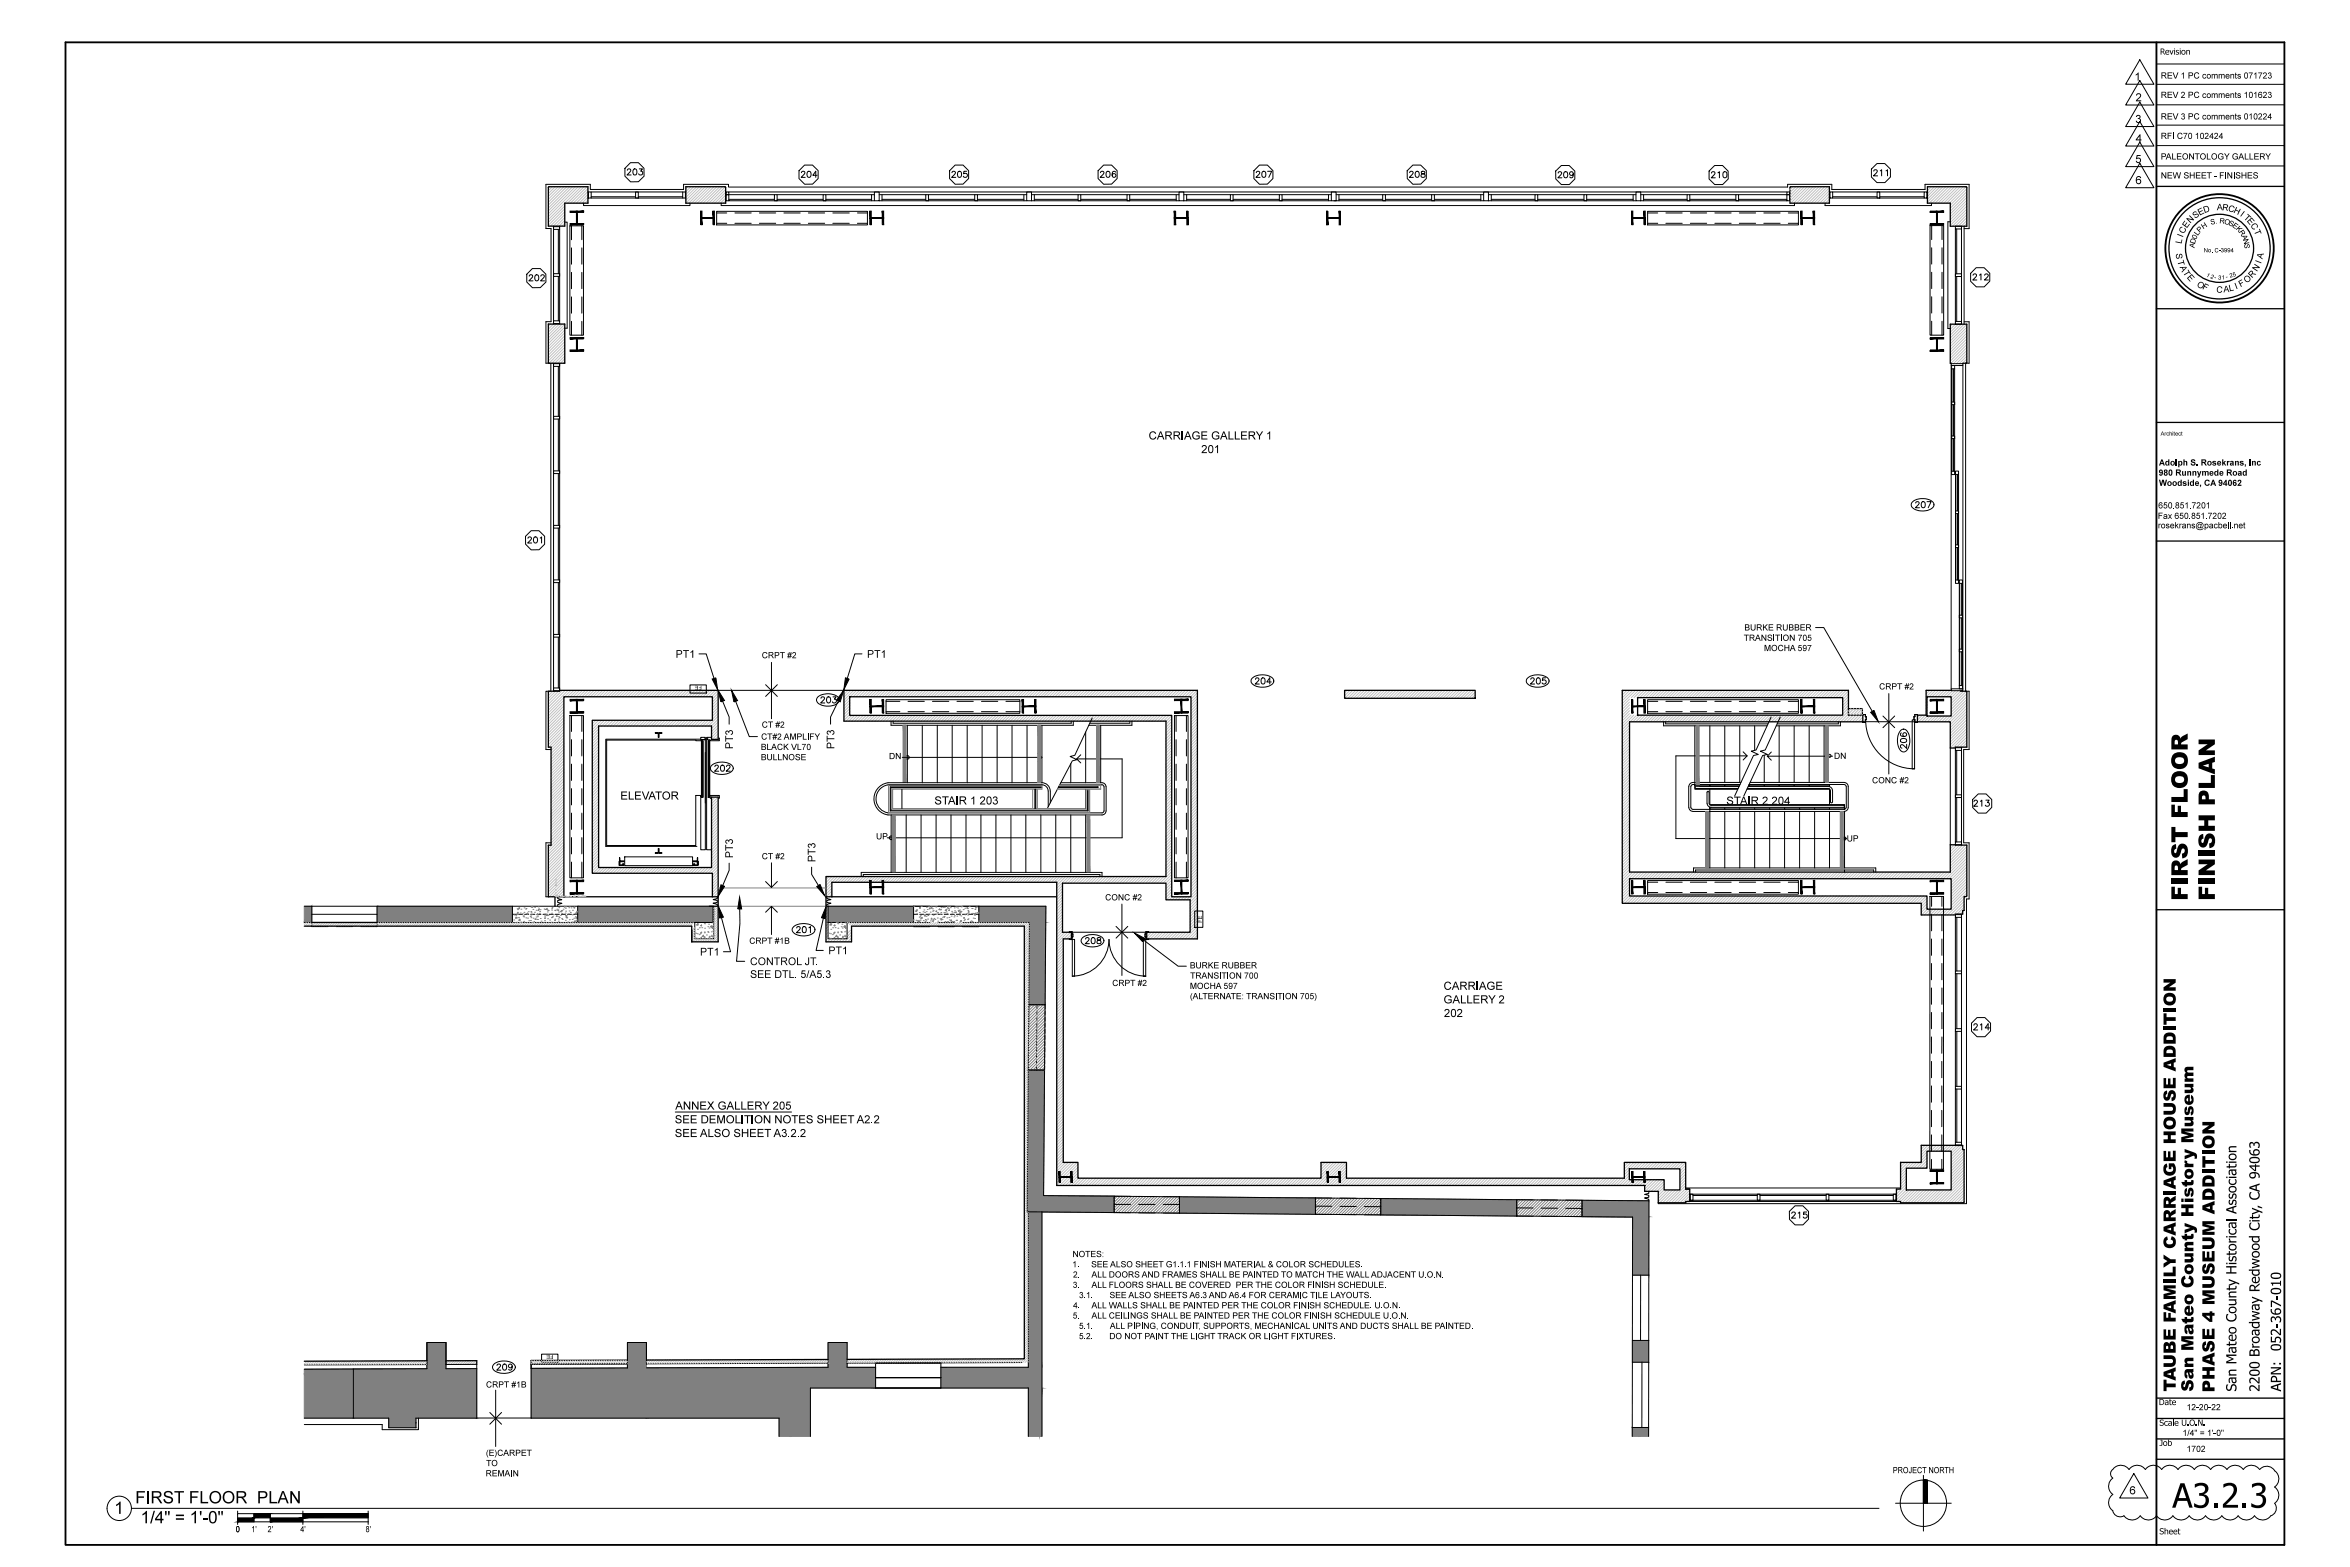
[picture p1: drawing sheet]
<svg xmlns="http://www.w3.org/2000/svg" width="914mm" height="610mm" viewBox="0 0 914 610" stroke-linecap="round" stroke-linejoin="round" font-family="sans-serif">
<g fill="none" stroke="#c0c0c0" stroke-width=".39">
<path d="M322.2 352.7l-.8 .7M322.2 353.8l-.8 .8M322.2 354.9l-.8 .8M322.2 356l-.8 .8M322.2 357.2l-.8 .8M322.2 358.3l-.8 .8M322.2 359.4l-.8 .8M322.2 360.5l-.8 .8M322.2 361.7l-.8 .8M322.2 362.8l-.8 .8M322.2 363.9l-.8 .8M322.2 365l-.8 .8"/>
<path d="M323.1 365.2l-1.2 1.2M324.3 365.2l-1.3 1.2M325.4 365.2l-1.2 1.2M326.5 365.2l-1.2 1.2M327.6 365.2l-1.2 1.2M328.8 365.2l-1.2 1.2M329.8 361.9l-.2 .2M330.9 361.9l-1.3 1.3M331.3 362.6l-1.7 1.8M331.3 363.7l-2.6 2.7M331.3 364.9l-1.5 1.5M331.3 366l-.4 .4"/>
<path d="M173.9 529.4l-.4 .4M174.8 529.4l-1.3 1.3M175.8 529.3l-1.5 1.5M176.7 529.3l-1.4 1.5M177.7 529.3l-1.5 1.5M178.6 529.3l-1.5 1.5M179.5 529.3l-1.4 1.5M180.5 529.3l-1.5 1.5M181.4 529.3l-1.4 1.5M182.4 529.3l-1.5 1.5M183.3 529.3l-1.5 1.5M184.2 529.3l-1.4 1.5"/>
<path d="M185.2 529.3l-1.5 1.5M185.5 529.9l-.8 .9"/>
</g>
<path d="M696.5 72.9v6.1M219.4 348.9h57.8M323.7 348.9h87.5" fill="none" stroke="#000" stroke-width=".51"/>
<g fill="#808080" stroke="#808080" stroke-width=".39">
<path d="M224.8 352.6l52.7 6.3h-52.7z"/>
<path d="M224.8 352.6h52.7v6.3z"/>
<path d="M118.4 358.5l2.9 .4h-2.9z"/>
<path d="M635.1 555.3l2.7 3.5h-2.7z"/>
<path d="M635.2 521.5l6.3 8.4h-6.3z"/>
<path d="M635.2 521.5h6.3v8.4z"/>
<path d="M615.6 466.9l26 .2h-26z"/>
<path d="M615.6 467.1l26 6.2h-26z"/>
<path d="M615.6 467.1h26v6.2z"/>
<path d="M615.6 473.3l26 .2z"/>
<path d="M635.3 473.5l6.3 22.6h-6.4z"/>
<path d="M635.3 473.5h6.3v22.6z"/>
<path d="M380.9 352.6l26 6.3h-26z"/>
<path d="M380.9 352.6h26.1l-.1 6.3z"/>
<path d="M400.6 358.9l6.1 32h-6.4z"/>
<path d="M400.6 358.9h6.3l-.2 32z"/>
<path d="M322.2 352.6l33.3 6.3h-33.3z"/>
<path d="M322.2 352.6h33.3v6.3z"/>
<path d="M146.7 352.6l52.7 6.3h-52.7z"/>
<path d="M146.7 352.6h52.7v6.3z"/>
<path d="M400.1 416.3l6 48.8h-6.4z"/>
<path d="M400.1 416.3h6.3l-.3 48.8z"/>
<path d="M399.7 465.1l33.8 .3h-33.8z"/>
<path d="M399.7 465.1l33.8 .3z"/>
<path d="M399.7 471.4h33.8v.3z"/>
<path d="M399.7 465.4l33.8 6h-33.8z"/>
<path d="M399.7 465.4h33.8v6z"/>
<path d="M537.3 466.3l52.9 .4h-52.9z"/>
<path d="M537.3 472.6h52.9v.5z"/>
<path d="M537.3 466.7l52.9 5.9h-52.9z"/>
<path d="M537.3 466.7h52.9v5.9z"/>
<path d="M458.9 465.6l53 .4h-53z"/>
<path d="M458.9 471.9h53v.5z"/>
<path d="M458.9 466l53 5.9h-53z"/>
<path d="M458.9 466h53v5.9z"/>
<path d="M400.1 471.4l5.3 .1z"/>
<path d="M400.1 471.5l5.3 60.4h-5.3z"/>
<path d="M400.1 471.5h5.3v60.4z"/>
<path d="M366.1 531.9l39.3 8.1h-39.3z"/>
<path d="M366.1 531.9h39.3v8.1z"/>
<path d="M400.1 540l4.4 18.8h-4.4z"/>
<path d="M166.1 522.3l7.4 8.6h-7.4z"/>
<path d="M166.1 522.3h7.4v8.6z"/>
<path d="M166.1 530.9h7.4z"/>
<path d="M173.5 532.5l12-.1z"/>
<path d="M166.1 530.9l7.4 1.6h-7.4z"/>
<path d="M166.1 530.9h7.4v1.6z"/>
<path d="M166.1 532.5h19.4z"/>
<path d="M137.5 532.6h48z"/>
<path d="M166.1 532.5l19.4 .1z"/>
<path d="M137.5 532.6l48 19.1h-48z"/>
<path d="M137.5 532.6h48v19.1z"/>
<path d="M151.3 551.7l10.5 3.7h-10.5z"/>
<path d="M151.3 551.7h10.5v3.7z"/>
<path d="M118.4 532.7l19.1-.1z"/>
<path d="M118.4 534.5l19.1 17.2h-19.1z"/>
<path d="M244.1 522.3l7.4 8.3h-7.4z"/>
<path d="M244.1 522.3h7.4v8.3z"/>
<path d="M244.1 530.6l7.4 1.6h-7.4z"/>
<path d="M244.1 530.6h7.4v1.6z"/>
<path d="M244.1 532.2h7.4z"/>
<path d="M206.7 532.3h44.8z"/>
<path d="M244.1 532.2l7.4 .1z"/>
<path d="M206.7 532.3l44.8 19.4h-44.8z"/>
<path d="M206.7 532.3h44.8v19.4z"/>
<path d="M322.2 522.3l7.4 8h-7.4z"/>
<path d="M322.2 522.3h7.4v8z"/>
<path d="M322.2 530.3h7.4z"/>
<path d="M322.2 530.3l7.4 1.6h-7.4z"/>
<path d="M322.2 530.3h7.4v1.6z"/>
<path d="M251.5 532.1l70.7-.2 18.5 .2z"/>
<path d="M322.2 531.9h18.5v.2z"/>
<path d="M251.5 532.1l89.2 7.9h-89.1z"/>
<path d="M251.5 532.1h89.2v7.9z"/>
<path d="M251.6 540l63.7 11.7h-63.7z"/>
<path d="M251.6 540h63.7v11.7z"/>
<path d="M303.1 551.7l4.5 7.1h-4.5z"/>
<path d="M121.3 352.6l-2.9 5.9 2.9 .4zM118.4 352.6h2.9l-2.9 5.9z"/>
<path d="M637.8 558.8h3.7v-3.5zM635.1 555.3h6.4l-3.7 3.5z"/>
<path d="M405.4 540l-.9 18.8h.9zM400.1 540h5.3l-.9 18.8z"/>
<path d="M118.4 534.5l19.1 17.2v-19zM118.4 532.7h19.1l-19.1 1.8z"/>
<path d="M307.6 558.8h7.7v-7.1zM303.1 551.7h12.2l-7.7 7.1z"/>
</g>
<path d="M277.5 352.9h.1M277.5 357.8v.1M277.5 352.7h.1M277.6 354.3h.1M277.7 358.8l-.1 .1M277.7 353.9l-.1 .1M277.7 353.9v.1M277.7 354.7h.1" fill="none" stroke="#808080" stroke-width=".39"/>
<circle cx="277.5" cy="355.6" r=".17" fill="#808080"/>
<path d="M277.5 355.6v.1M277.6 358.1v.1M277.7 354.7v.1" fill="none" stroke="#808080" stroke-width=".39"/>
<circle cx="277.7" cy="354.8" r=".17" fill="#808080"/>
<path d="M277.6 358.1v.1" fill="none" stroke="#808080" stroke-width=".39"/>
<g fill="#808080">
<circle cx="277.5" cy="352.8" r=".17"/>
<circle cx="277.5" cy="353.2" r=".17"/>
<circle cx="277.5" cy="353.7" r=".17"/>
<circle cx="277.5" cy="354.1" r=".17"/>
<circle cx="277.5" cy="352.9" r=".17"/>
<circle cx="277.5" cy="353.4" r=".17"/>
<circle cx="277.6" cy="353.8" r=".17"/>
<circle cx="277.7" cy="354.8" r=".17"/>
<circle cx="277.7" cy="355.2" r=".17"/>
<circle cx="277.5" cy="356.2" r=".17"/>
<circle cx="277.7" cy="357.2" r=".17"/>
<circle cx="277.7" cy="357.6" r=".17"/>
<circle cx="277.5" cy="358.6" r=".17"/>
<circle cx="277.6" cy="352.6" r=".17"/>
<circle cx="277.5" cy="354.7" r=".17"/>
<circle cx="277.5" cy="355.5" r=".17"/>
<circle cx="277.7" cy="356" r=".17"/>
<circle cx="277.5" cy="356.7" r=".17"/>
<circle cx="277.7" cy="356.9" r=".17"/>
<circle cx="277.6" cy="358.1" r=".17"/>
<circle cx="277.7" cy="355.9" r=".17"/>
<circle cx="277.7" cy="357.5" r=".17"/>
</g>
<g fill="none" stroke="#000" stroke-width=".39">
<path d="M118.4 352.6h81M121.3 352.6v6.3h-2.9M121.3 355.7h25.4M146.7 352.6v6.3h125.5M199.4 358.9v-6.3h25.4v6.3M199.4 355.7h1.6M201.8 355.7h1.5M204.1 355.7h1.6M206.5 355.7h1.6M208.9 355.7h1.6M211.3 355.7h1.6M213.7 355.7h1.6"/>
<path d="M216 355.7h1.6M218.4 355.7h1.6M220.8 355.7h1.6M223.2 355.7h1.6M224.8 352.6h52.7M355.5 355.7h1.6M357.9 355.7h1.6M360.3 355.7h1.5M361.8 352.6h-39.6v6.3h33.3v-6.3h25.4v6.3h19.7l-.3 32h6.4M362.6 355.7h1.6M365 352.6h6.3M365 355.7h1.6"/>
<path d="M367.4 355.7h1.6M369.8 355.7h1.5M372.2 355.7h1.6M374.5 352.6h32.5l-.3 38.3M374.5 355.7h1.6M376.9 355.7h1.6M379.3 355.7h1.6M121.3 360.5h6.4M130.9 360.5h6.3M140.4 360.5h6.3M355.5 360.5h6.3M365 360.5h6.3"/>
<path d="M374.5 360.5h6.4M403.4 395.6v1.6M403.4 398v1.6M403.5 390.9v1.6M403.5 393.3l-.1 1.5M406.6 395.6v1.6M406.6 398v1.6M406.7 390.9v1.6M406.7 393.3l-.1 1.5M403.3 409.9v1.6M403.3 412.3v1.6M403.3 414.7v1.6"/>
<path d="M403.4 405.2v1.5M403.4 407.5v1.7M403.4 400.4v1.6M403.4 402.8v1.6M406.4 416.3l-.3 48.8 33.8 .3M406.4 416.3h-6.3l-.4 55.1M406.5 414.7l-.1 1.6M406.5 409.9v1.6M406.5 412.3v1.6M406.5 405.2v1.5M406.5 407.5v1.7M406.6 400.4v1.6"/>
<path d="M406.6 402.8v1.6M400.1 471.4v60.5h-34M433.5 465.4l25.4 .2v6.3l-25.4-.2zM433.5 465.4v6.3M433.5 468.5h6.4M439.9 471.8l-34.5-.3v87.3M443.1 465.5h6.3M443.1 471.8h6.3M443.1 468.5h6.3M452.6 465.5l59.3 .5M452.6 471.9l65.6 .5M452.6 468.5h6.3"/>
<path d="M458.9 465.6v6.3M511.9 466l25.4 .3v6.3l-25.4-.2zM511.9 466l6.3 .1M511.9 466v6.4M511.9 469.2l6.3 .1M521.4 466.1l6.3 .1M521.4 472.5h6.3M521.4 469.3h6.3M530.9 466.2l65.6 .6M530.9 472.6l65.6 .5M530.9 469.4h6.4M537.3 466.3v6.3"/>
<path d="M590.2 466.7l25.4 .2v6.4l-25.4-.2zM590.2 466.7v6.4M590.2 469.9h6.3M599.7 466.8l6.3 .1M599.7 473.2h6.3M599.7 470h6.3M609.2 466.9l32.4 .2-.1 88.2M609.2 473.2l26.1 .3-.1 56.4M609.2 470.1h6.4M615.6 466.9v6.4M635.2 496.1h6.4M638.4 496.1l-.1 25.4"/>
<path d="M166.1 530.9v1.6l-28.6 .1v19.1M166.1 530.9l-47.7 .1M173.5 530.6v-8.3h-7.4v8.4M173.5 530.8v-8.5h-7.4v8.6M173.5 530.8h12v20.9h-23.7v3.7h-10.5v-3.7h-32.9M173.5 530.8v1.7l12-.1M244.1 530.6l-37.4 .1v21h96.4v7.1M244.1 530.6v1.6l-37.4 .1M251.5 522.3v8.4M322.2 530.3l-70.7 .3v-8.3h-7.4v8.3M322.2 530.3v-8h7.4v9.6h11.1M322.2 530.3v1.6l-70.7 .2"/>
<path d="M340.7 530.3h-11.1M340.7 535.9h25.4M340.7 530.3v9.7M366.1 530.2l-25.4 .1M366.1 530.2v9.8M397.6 530.1l-31.5 .1M635.2 529.9l-.1 28.9M635.2 529.9h6.3M635.2 521.5h6.3M638.9 529.9v25.4M162.8 551.7v4.5h-14.1v-2h-30.3M315.3 558.8v-18.8h84.8v18.8"/>
<path d="M635.1 555.3h6.4M641.5 555.3v3.5"/>
</g>
<g fill="none" stroke="#808080" stroke-width=".39">
<path d="M355.5 357.8v.3M356.5 354.1l.4-.2-.1 .4zM357.2 358.4l.4-.4 .1 .5zM358 352.9l.1 .3h-.3zM358.8 356.9v.3h-.3zM359.7 356.2l.3-.1v.3zM361.8 353.2l.1 .4-.3-.1zM362.5 357.2l.1 .3h-.3zM362.6 352.8l-.4 .5 .4 .1v-.5M362.8 358.4l.4-.2-.1 .3zM364.2 354.5l.3-.1-.1 .3zM365.3 353.9l.3-.3 .1 .3z"/>
<path d="M366.4 357.5v.4l-.3-.1zM367.3 356.7l.4-.2-.2 .3zM368.2 353.7l.1 .5h-.5zM368.6 352.8l.3-.1v.3zM369.4 353.9l.1 .3h-.4zM369.9 358.2l.3-.3v.3zM370.6 358.9l.2-.3v.3M371.7 354.9l.4-.1-.1 .3zM373.2 354.2l.1 .3h-.3zM373.8 354.6l.1 .5-.4-.1zM373.9 358.2l.1 .3h-.3zM374.9 357.1l.4-.2-.1 .4z"/>
<path d="M376.2 353.2l.4-.1-.1 .3zM377 354.5l.1 .4-.4-.1zM377.7 358.5l.1 .4-.3-.1zM379.3 355.3l.4-.1-.1 .4zM379.5 355.5l.1 .5-.5-.1zM380.8 354.9l.1 .3h-.4zM433.6 465.4l-.1 .1M434.7 465.4l-1.2 1.2M435.9 465.4l-2.4 2.3M437 465.4l-3.5 3.4M438.1 465.4l-4.6 4.5M439.2 465.4l-5.7 5.6"/>
<path d="M440.3 465.4l-6.3 6.3M441.4 465.5l-6.3 6.2M442.5 465.5l-6.3 6.3M443.7 465.5l-6.4 6.3M444.8 465.5l-6.4 6.3M445.9 465.5l-6.4 6.3M447 465.5l-6.3 6.3M448.1 465.5l-6.3 6.3M449.2 465.5l-6.3 6.3M450.3 465.5l-6.3 6.3M451.4 465.5l-6.3 6.3M452.5 465.5l-6.3 6.3"/>
<path d="M453.6 465.5l-6.3 6.3M454.7 465.5l-6.2 6.3M455.9 465.6l-6.3 6.2M457 465.6l-6.3 6.3M458.1 465.6l-6.3 6.3M458.9 465.8l-6 6.1M458.9 467l-4.9 4.9M458.9 468.1l-3.7 3.8M458.9 469.2l-2.6 2.7M458.9 470.4l-1.5 1.5M458.9 471.5l-.4 .4M512.7 466l-.8 .8"/>
<path d="M513.8 466l-1.9 2M514.9 466.1l-3 3M516 466.1l-4.1 4.1M517.1 466.1l-5.2 5.2M518.2 466.1l-6.3 6.3M519.3 466.1l-6.3 6.3M520.4 466.1l-6.3 6.3M521.5 466.1l-6.3 6.3M522.6 466.1l-6.2 6.3M523.8 466.1l-6.3 6.3M524.9 466.2l-6.3 6.2M526 466.2l-6.3 6.3"/>
<path d="M527.1 466.2l-6.3 6.3M528.2 466.2l-6.3 6.3M529.3 466.2l-6.3 6.3M530.4 466.2l-6.2 6.3M531.6 466.2l-6.3 6.3M532.7 466.2l-6.3 6.3M533.8 466.2l-6.3 6.3M534.9 466.3l-6.3 6.2M536 466.3l-6.3 6.3M537.1 466.3l-6.3 6.3M537.3 467.2l-5.3 5.4M537.3 468.4l-4.2 4.2"/>
<path d="M537.3 469.5l-3.1 3.1M537.3 470.6l-2 2M537.3 471.7l-.9 .9M590.5 466.7l-.3 .4M591.7 466.7l-1.5 1.5M592.8 466.7l-2.6 2.6M593.9 466.8l-3.7 3.7M595 466.8l-4.8 4.8M596.1 466.8l-5.9 5.9M597.2 466.8l-6.3 6.3M598.3 466.8l-6.3 6.3M599.4 466.8l-6.2 6.3"/>
<path d="M600.6 466.8l-6.3 6.3M601.7 466.8l-6.3 6.3M602.8 466.8l-6.3 6.3M603.9 466.9l-6.3 6.2M605 466.9l-6.3 6.3M606.1 466.9l-6.3 6.3M607.2 466.9l-6.2 6.3M608.4 466.9l-6.3 6.3M609.5 466.9l-6.3 6.3M610.6 466.9l-6.3 6.3M611.7 466.9l-6.3 6.3M612.8 466.9l-6.3 6.3"/>
<path d="M613.9 466.9l-6.3 6.3M615 466.9l-6.2 6.3M615.6 467.5l-5.7 5.7M615.6 468.6l-4.6 4.6M615.6 469.8l-3.5 3.4M615.6 470.9l-2.4 2.4M615.6 472l-1.3 1.3M615.6 473.1l-.2 .2"/>
</g>
<g fill="#808080">
<circle cx="357.8" cy="353.3" r=".17"/>
<circle cx="357.7" cy="355" r=".17"/>
<circle cx="360.5" cy="352.9" r=".17"/>
<circle cx="357.7" cy="356.8" r=".17"/>
<circle cx="360.4" cy="354.7" r=".17"/>
<circle cx="357.6" cy="358.5" r=".17"/>
<circle cx="360.3" cy="356.4" r=".17"/>
<circle cx="363.1" cy="354.3" r=".17"/>
<circle cx="360.3" cy="358.2" r=".17"/>
<circle cx="363.1" cy="356" r=".17"/>
<circle cx="365.9" cy="353.9" r=".17"/>
<circle cx="363" cy="357.8" r=".17"/>
<circle cx="365.8" cy="355.7" r=".17"/>
<circle cx="368.6" cy="353.6" r=".17"/>
<circle cx="365.8" cy="357.4" r=".17"/>
<circle cx="368.5" cy="355.3" r=".17"/>
<circle cx="371.3" cy="353.2" r=".17"/>
<circle cx="368.4" cy="357.1" r=".17"/>
<circle cx="371.2" cy="354.9" r=".17"/>
<circle cx="374" cy="352.8" r=".17"/>
<circle cx="368.3" cy="358.9" r=".17"/>
<circle cx="371.2" cy="356.7" r=".17"/>
<circle cx="373.9" cy="354.5" r=".17"/>
<circle cx="371.1" cy="358.5" r=".17"/>
<circle cx="373.9" cy="356.3" r=".17"/>
<circle cx="376.6" cy="354.2" r=".17"/>
<circle cx="373.8" cy="358.1" r=".17"/>
<circle cx="376.6" cy="356" r=".17"/>
<circle cx="379.3" cy="353.8" r=".17"/>
<circle cx="376.5" cy="357.8" r=".17"/>
<circle cx="379.3" cy="355.6" r=".17"/>
<circle cx="379.2" cy="357.3" r=".17"/>
<circle cx="355.6" cy="352.6" r=".17"/>
<circle cx="356.2" cy="354.4" r=".17"/>
<circle cx="359.5" cy="354" r=".17"/>
<circle cx="360.8" cy="353.8" r=".17"/>
<circle cx="362.8" cy="353.6" r=".17"/>
<circle cx="366.2" cy="353.1" r=".17"/>
<circle cx="367.5" cy="352.9" r=".17"/>
<circle cx="369.5" cy="352.7" r=".17"/>
<circle cx="358.1" cy="356.1" r=".17"/>
<circle cx="359.5" cy="355.9" r=".17"/>
<circle cx="361.4" cy="355.6" r=".17"/>
<circle cx="364.8" cy="355.2" r=".17"/>
<circle cx="366.1" cy="355" r=".17"/>
<circle cx="368.1" cy="354.8" r=".17"/>
<circle cx="371.4" cy="354.3" r=".17"/>
<circle cx="372.8" cy="354.2" r=".17"/>
<circle cx="374.8" cy="353.9" r=".17"/>
<circle cx="378.1" cy="353.4" r=".17"/>
<circle cx="379.4" cy="353.3" r=".17"/>
<circle cx="356.7" cy="358.2" r=".17"/>
<circle cx="358.1" cy="358" r=".17"/>
<circle cx="360" cy="357.7" r=".17"/>
<circle cx="363.4" cy="357.3" r=".17"/>
<circle cx="364.7" cy="357.1" r=".17"/>
<circle cx="366.7" cy="356.8" r=".17"/>
<circle cx="370.1" cy="356.4" r=".17"/>
<circle cx="371.4" cy="356.2" r=".17"/>
<circle cx="373.4" cy="356" r=".17"/>
<circle cx="376.7" cy="355.5" r=".17"/>
<circle cx="378" cy="355.3" r=".17"/>
<circle cx="380.1" cy="355.1" r=".17"/>
<circle cx="368.7" cy="358.5" r=".17"/>
<circle cx="370" cy="358.3" r=".17"/>
<circle cx="372" cy="358.1" r=".17"/>
<circle cx="375.3" cy="357.6" r=".17"/>
<circle cx="376.7" cy="357.5" r=".17"/>
<circle cx="378.7" cy="357.2" r=".17"/>
<circle cx="380.6" cy="358.8" r=".17"/>
<circle cx="380" cy="352.8" r=".17"/>
<circle cx="377.1" cy="352.7" r=".17"/>
<circle cx="378.2" cy="353.4" r=".17"/>
<circle cx="374.3" cy="352.6" r=".17"/>
<circle cx="375.4" cy="353.3" r=".17"/>
<circle cx="378.9" cy="355.6" r=".17"/>
<circle cx="372.6" cy="353.2" r=".17"/>
<circle cx="376.1" cy="355.4" r=".17"/>
<circle cx="380.7" cy="358.4" r=".17"/>
<circle cx="369.8" cy="353.1" r=".17"/>
<circle cx="373.3" cy="355.3" r=".17"/>
<circle cx="377.9" cy="358.3" r=".17"/>
<circle cx="366.9" cy="353" r=".17"/>
<circle cx="370.4" cy="355.2" r=".17"/>
<circle cx="375.1" cy="358.1" r=".17"/>
<circle cx="376.2" cy="358.9" r=".17"/>
<circle cx="364.2" cy="352.8" r=".17"/>
<circle cx="367.6" cy="355.1" r=".17"/>
<circle cx="372.2" cy="358" r=".17"/>
<circle cx="373.3" cy="358.7" r=".17"/>
<circle cx="361.3" cy="352.7" r=".17"/>
<circle cx="364.8" cy="355" r=".17"/>
<circle cx="369.4" cy="357.9" r=".17"/>
<circle cx="370.5" cy="358.6" r=".17"/>
<circle cx="358.5" cy="352.6" r=".17"/>
<circle cx="361.9" cy="354.8" r=".17"/>
<circle cx="366.6" cy="357.8" r=".17"/>
<circle cx="367.7" cy="358.5" r=".17"/>
<circle cx="359.2" cy="354.7" r=".17"/>
<circle cx="363.8" cy="357.7" r=".17"/>
<circle cx="364.9" cy="358.4" r=".17"/>
<circle cx="356.3" cy="354.6" r=".17"/>
<circle cx="360.9" cy="357.5" r=".17"/>
<circle cx="362" cy="358.3" r=".17"/>
<circle cx="358.1" cy="357.4" r=".17"/>
<circle cx="359.2" cy="358.1" r=".17"/>
<circle cx="356.4" cy="358" r=".17"/>
<circle cx="379.6" cy="353" r=".17"/>
<circle cx="376.5" cy="353.5" r=".17"/>
<circle cx="378.5" cy="355.3" r=".17"/>
<circle cx="372.1" cy="352.8" r=".17"/>
<circle cx="373.4" cy="354" r=".17"/>
<circle cx="375.4" cy="355.9" r=".17"/>
<circle cx="378.2" cy="358.5" r=".17"/>
<circle cx="369" cy="353.4" r=".17"/>
<circle cx="370.3" cy="354.5" r=".17"/>
<circle cx="372.3" cy="356.4" r=".17"/>
<circle cx="367.2" cy="355.1" r=".17"/>
<circle cx="369.2" cy="356.9" r=".17"/>
<circle cx="362.8" cy="354.5" r=".17"/>
<circle cx="364.1" cy="355.6" r=".17"/>
<circle cx="366.1" cy="357.5" r=".17"/>
<circle cx="359.7" cy="355" r=".17"/>
<circle cx="361" cy="356.2" r=".17"/>
<circle cx="363.1" cy="358" r=".17"/>
<circle cx="356.7" cy="355.5" r=".17"/>
<circle cx="357.9" cy="356.7" r=".17"/>
<circle cx="360" cy="358.5" r=".17"/>
</g>
<path d="M201.5 354.9l-.2 .3" fill="none" stroke="#808080" stroke-width=".39"/>
<circle cx="202.3" cy="358.9" r=".17" fill="#808080"/>
<path d="M201.3 355.2h.3M205.3 355.2l-.2 .3h.3M209.1 355.5l-.2 .4h.3M212.9 355.9l-.2 .3h.3M216.7 356.2l-.2 .3h.3M219.8 352.6l-.3 .2 .3 .1M220.5 356.5l-.2 .3 .3 .1M223.6 352.9l-.3 .3h.3M224.3 356.9l-.2 .3h.3" fill="none" stroke="#808080" stroke-width=".39"/>
<circle cx="202.3" cy="358.9" r=".17" fill="#808080"/>
<g fill="none" stroke="#808080" stroke-width=".39">
<path d="M200.6 357.1l.4-.1-.2 .3zM201.5 354.9l.1 .3M201.8 353.3l.4-.2-.1 .4zM201.9 358.1l.4-.5 .1 .5zM205 355.4l.4-.1-.1 .3zM205.3 355.2l.1 .3M207.1 352.6l-.3 .3 .5 .1v-.4M207.9 358.5l-.3 .4M207.9 358.5l.1 .4M208.2 357.5l.3-.1-.1 .3zM209.1 355.5l.1 .4M209.5 353.7l.3-.1-.1 .3z"/>
<path d="M212.5 353.8l.4-.4v.5zM212.6 355.9l.4-.2-.1 .3zM212.9 355.9l.1 .3M215.8 358l.4-.2-.2 .3zM216.7 356.2l.1 .3M217 354.2l.4-.2-.1 .3zM218.5 354.2l.1 .5h-.5zM219.8 352.6v.3M220.2 356.3l.4-.2-.1 .3zM220.5 356.5l.1 .4M221.7 352.6h.1M223.4 358.4l.3-.1-.1 .3z"/>
<path d="M223.6 352.9v.3M223.8 355.5l.4-.4v.5zM224.3 356.9l.1 .3M224.8 354.5v.1"/>
</g>
<g fill="#808080">
<circle cx="201.2" cy="353.5" r=".17"/>
<circle cx="201.2" cy="355.3" r=".17"/>
<circle cx="203.9" cy="353.2" r=".17"/>
<circle cx="201.1" cy="357.1" r=".17"/>
<circle cx="203.9" cy="354.9" r=".17"/>
<circle cx="206.6" cy="352.8" r=".17"/>
<circle cx="201" cy="358.8" r=".17"/>
<circle cx="203.8" cy="356.7" r=".17"/>
<circle cx="206.5" cy="354.6" r=".17"/>
<circle cx="203.8" cy="358.4" r=".17"/>
<circle cx="206.5" cy="356.4" r=".17"/>
<circle cx="209.3" cy="354.2" r=".17"/>
<circle cx="206.4" cy="358.1" r=".17"/>
<circle cx="209.2" cy="355.9" r=".17"/>
<circle cx="212" cy="353.8" r=".17"/>
<circle cx="209.2" cy="357.7" r=".17"/>
<circle cx="212" cy="355.6" r=".17"/>
<circle cx="214.7" cy="353.5" r=".17"/>
<circle cx="211.9" cy="357.3" r=".17"/>
<circle cx="214.6" cy="355.3" r=".17"/>
<circle cx="217.4" cy="353.1" r=".17"/>
<circle cx="214.5" cy="357" r=".17"/>
<circle cx="217.4" cy="354.8" r=".17"/>
<circle cx="220.1" cy="352.7" r=".17"/>
<circle cx="214.5" cy="358.8" r=".17"/>
<circle cx="217.3" cy="356.6" r=".17"/>
<circle cx="220.1" cy="354.5" r=".17"/>
<circle cx="217.3" cy="358.4" r=".17"/>
<circle cx="220" cy="356.2" r=".17"/>
<circle cx="222.8" cy="354.1" r=".17"/>
<circle cx="220" cy="358" r=".17"/>
<circle cx="222.7" cy="355.9" r=".17"/>
<circle cx="222.6" cy="357.7" r=".17"/>
<circle cx="201.4" cy="353.9" r=".17"/>
<circle cx="202.7" cy="353.7" r=".17"/>
<circle cx="204.7" cy="353.4" r=".17"/>
<circle cx="208" cy="353" r=".17"/>
<circle cx="209.4" cy="352.8" r=".17"/>
<circle cx="200" cy="355.9" r=".17"/>
<circle cx="201.3" cy="355.8" r=".17"/>
<circle cx="203.3" cy="355.5" r=".17"/>
<circle cx="206.6" cy="355.1" r=".17"/>
<circle cx="208" cy="354.9" r=".17"/>
<circle cx="210" cy="354.6" r=".17"/>
<circle cx="213.3" cy="354.2" r=".17"/>
<circle cx="214.6" cy="354" r=".17"/>
<circle cx="216.7" cy="353.7" r=".17"/>
<circle cx="220" cy="353.3" r=".17"/>
<circle cx="221.3" cy="353.1" r=".17"/>
<circle cx="223.3" cy="352.9" r=".17"/>
<circle cx="199.9" cy="357.9" r=".17"/>
<circle cx="201.9" cy="357.6" r=".17"/>
<circle cx="205.3" cy="357.2" r=".17"/>
<circle cx="206.6" cy="357" r=".17"/>
<circle cx="208.6" cy="356.7" r=".17"/>
<circle cx="211.9" cy="356.3" r=".17"/>
<circle cx="213.2" cy="356.1" r=".17"/>
<circle cx="215.3" cy="355.9" r=".17"/>
<circle cx="218.6" cy="355.4" r=".17"/>
<circle cx="219.9" cy="355.2" r=".17"/>
<circle cx="221.9" cy="355" r=".17"/>
<circle cx="207.2" cy="358.8" r=".17"/>
<circle cx="210.5" cy="358.4" r=".17"/>
<circle cx="211.9" cy="358.2" r=".17"/>
<circle cx="213.9" cy="357.9" r=".17"/>
<circle cx="217.2" cy="357.5" r=".17"/>
<circle cx="218.5" cy="357.3" r=".17"/>
<circle cx="220.5" cy="357" r=".17"/>
<circle cx="223.9" cy="356.6" r=".17"/>
<circle cx="222.5" cy="358.7" r=".17"/>
<circle cx="223.8" cy="358.5" r=".17"/>
<circle cx="224.3" cy="354.5" r=".17"/>
<circle cx="221.4" cy="354.4" r=".17"/>
<circle cx="218.7" cy="354.2" r=".17"/>
<circle cx="223.3" cy="357.2" r=".17"/>
<circle cx="224.4" cy="357.9" r=".17"/>
<circle cx="215.8" cy="354.1" r=".17"/>
<circle cx="220.4" cy="357.1" r=".17"/>
<circle cx="221.5" cy="357.8" r=".17"/>
<circle cx="213" cy="354" r=".17"/>
<circle cx="217.6" cy="357" r=".17"/>
<circle cx="218.7" cy="357.7" r=".17"/>
<circle cx="210.1" cy="353.9" r=".17"/>
<circle cx="214.8" cy="356.8" r=".17"/>
<circle cx="215.9" cy="357.5" r=".17"/>
<circle cx="207.3" cy="353.8" r=".17"/>
<circle cx="212" cy="356.7" r=".17"/>
<circle cx="213.1" cy="357.4" r=".17"/>
<circle cx="204.5" cy="353.7" r=".17"/>
<circle cx="209.1" cy="356.6" r=".17"/>
<circle cx="210.2" cy="357.3" r=".17"/>
<circle cx="201.7" cy="353.5" r=".17"/>
<circle cx="206.3" cy="356.5" r=".17"/>
<circle cx="207.4" cy="357.2" r=".17"/>
<circle cx="203.5" cy="356.4" r=".17"/>
<circle cx="204.6" cy="357.1" r=".17"/>
<circle cx="200.7" cy="356.2" r=".17"/>
<circle cx="201.8" cy="357" r=".17"/>
<circle cx="222.2" cy="353.2" r=".17"/>
<circle cx="224.2" cy="355" r=".17"/>
<circle cx="219.1" cy="353.7" r=".17"/>
<circle cx="221.1" cy="355.6" r=".17"/>
<circle cx="224" cy="358.2" r=".17"/>
<circle cx="214.8" cy="353.1" r=".17"/>
<circle cx="216" cy="354.2" r=".17"/>
<circle cx="218.1" cy="356.1" r=".17"/>
<circle cx="220.9" cy="358.7" r=".17"/>
<circle cx="211.7" cy="353.6" r=".17"/>
<circle cx="213" cy="354.8" r=".17"/>
<circle cx="215" cy="356.6" r=".17"/>
<circle cx="208.6" cy="354.1" r=".17"/>
<circle cx="209.9" cy="355.3" r=".17"/>
<circle cx="211.9" cy="357.1" r=".17"/>
<circle cx="205.5" cy="354.7" r=".17"/>
<circle cx="206.8" cy="355.8" r=".17"/>
<circle cx="208.8" cy="357.7" r=".17"/>
<circle cx="202.4" cy="355.2" r=".17"/>
<circle cx="203.7" cy="356.4" r=".17"/>
<circle cx="205.7" cy="358.2" r=".17"/>
<circle cx="200.6" cy="356.9" r=".17"/>
<circle cx="202.6" cy="358.7" r=".17"/>
</g>
<path d="M270.3 358.9v6.3h7.4v-6.3M322.2 358.9v6.3h7.4v-6.3" fill="none" stroke="#000" stroke-width=".39"/>
<path d="M323.3 359.4l.1 .5-.5-.1zM324.8 359.8l.1 .4-.3-.1zM326 358.9l.1 .2 .1-.2M324.5 362.8l.4-.2-.1 .3zM325.5 363.8l.1 .4-.3-.1zM327.7 364.9l.3-.2v.4zM328.5 360.7l.5-.4v.5zM328.6 360.2l.1 .3h-.3zM329 361.1l.4-.2-.2 .3zM329.4 364.2v.3l-.3-.1z" fill="none" stroke="#808080" stroke-width=".39"/>
<g fill="#808080">
<circle cx="323.3" cy="359.7" r=".17"/>
<circle cx="323.3" cy="361.5" r=".17"/>
<circle cx="326.1" cy="359.4" r=".17"/>
<circle cx="323.2" cy="363.3" r=".17"/>
<circle cx="326" cy="361.1" r=".17"/>
<circle cx="328.8" cy="359" r=".17"/>
<circle cx="323.1" cy="365" r=".17"/>
<circle cx="325.9" cy="362.9" r=".17"/>
<circle cx="328.7" cy="360.7" r=".17"/>
<circle cx="325.9" cy="364.6" r=".17"/>
<circle cx="328.6" cy="362.5" r=".17"/>
<circle cx="328.6" cy="364.3" r=".17"/>
<circle cx="323.3" cy="359.1" r=".17"/>
<circle cx="325.3" cy="358.9" r=".17"/>
<circle cx="324" cy="360.9" r=".17"/>
<circle cx="327.3" cy="360.5" r=".17"/>
<circle cx="328.6" cy="360.3" r=".17"/>
<circle cx="322.6" cy="363.1" r=".17"/>
<circle cx="325.9" cy="362.6" r=".17"/>
<circle cx="327.2" cy="362.4" r=".17"/>
<circle cx="329.2" cy="362.2" r=".17"/>
<circle cx="324.5" cy="364.7" r=".17"/>
<circle cx="325.8" cy="364.5" r=".17"/>
<circle cx="327.8" cy="364.2" r=".17"/>
<circle cx="327.1" cy="358.9" r=".17"/>
<circle cx="327.7" cy="361" r=".17"/>
<circle cx="325" cy="360.9" r=".17"/>
<circle cx="329.6" cy="363.9" r=".17"/>
<circle cx="326.7" cy="363.7" r=".17"/>
<circle cx="327.8" cy="364.4" r=".17"/>
<circle cx="323.9" cy="363.6" r=".17"/>
<circle cx="325" cy="364.3" r=".17"/>
<circle cx="327.6" cy="359.5" r=".17"/>
<circle cx="324.5" cy="360.1" r=".17"/>
<circle cx="327.4" cy="362.7" r=".17"/>
<circle cx="328.6" cy="363.9" r=".17"/>
<circle cx="324.3" cy="363.2" r=".17"/>
<circle cx="325.5" cy="364.4" r=".17"/>
<circle cx="322.5" cy="364.9" r=".17"/>
</g>
<path d="M271.4 359.4l.1 .5-.4-.1zM273 359.8v.4l-.3-.1zM274.1 358.9l.1 .2 .1-.2M272.7 362.8l.3-.2-.1 .3zM273.7 363.8l.1 .4-.4-.1zM275.8 364.9l.4-.2-.1 .4zM276.7 360.7l.4-.4 .1 .5zM276.8 360.2v.3h-.3zM277.1 361.1l.4-.2-.1 .3zM277.5 364.2v.3l-.3-.1z" fill="none" stroke="#808080" stroke-width=".39"/>
<g fill="#808080">
<circle cx="271.4" cy="359.7" r=".17"/>
<circle cx="271.4" cy="361.5" r=".17"/>
<circle cx="274.2" cy="359.4" r=".17"/>
<circle cx="271.3" cy="363.3" r=".17"/>
<circle cx="274.2" cy="361.1" r=".17"/>
<circle cx="276.9" cy="359" r=".17"/>
<circle cx="271.3" cy="365" r=".17"/>
<circle cx="274.1" cy="362.9" r=".17"/>
<circle cx="276.9" cy="360.7" r=".17"/>
<circle cx="274" cy="364.6" r=".17"/>
<circle cx="276.8" cy="362.5" r=".17"/>
<circle cx="276.7" cy="364.3" r=".17"/>
<circle cx="271.5" cy="359.1" r=".17"/>
<circle cx="273.5" cy="358.9" r=".17"/>
<circle cx="272.1" cy="360.9" r=".17"/>
<circle cx="275.4" cy="360.5" r=".17"/>
<circle cx="276.8" cy="360.3" r=".17"/>
<circle cx="270.7" cy="363.1" r=".17"/>
<circle cx="274.1" cy="362.6" r=".17"/>
<circle cx="275.4" cy="362.4" r=".17"/>
<circle cx="277.4" cy="362.2" r=".17"/>
<circle cx="272.7" cy="364.7" r=".17"/>
<circle cx="274" cy="364.5" r=".17"/>
<circle cx="276" cy="364.2" r=".17"/>
<circle cx="275.3" cy="358.9" r=".17"/>
<circle cx="275.9" cy="361" r=".17"/>
<circle cx="273" cy="360.9" r=".17"/>
<circle cx="277.7" cy="363.9" r=".17"/>
<circle cx="274.9" cy="363.7" r=".17"/>
<circle cx="276" cy="364.4" r=".17"/>
<circle cx="272" cy="363.6" r=".17"/>
<circle cx="273.1" cy="364.3" r=".17"/>
<circle cx="275.7" cy="359.5" r=".17"/>
<circle cx="272.6" cy="360.1" r=".17"/>
<circle cx="275.5" cy="362.7" r=".17"/>
<circle cx="276.8" cy="363.9" r=".17"/>
<circle cx="272.4" cy="363.2" r=".17"/>
<circle cx="273.7" cy="364.4" r=".17"/>
<circle cx="270.6" cy="364.9" r=".17"/>
</g>
<g fill="none" stroke="#000" stroke-width=".39">
<path d="M839.1 16.5v584M832.6 23.2l5.5 9.6h-11zM832.6 31.3l5.5 9.6h-11zM832.6 39.7l5.5 9.5h-11zM839.1 32.8h49.8M839.1 24.9h49.8M832.6 47.3l5.5 9.5h-11zM832.6 55.3l5.5 9.5h-11zM839.1 56.6h49.8M839.1 48.7h49.8M839.1 40.8h49.8M845.7 51.7v2.4"/>
<path d="M227.1 79v1h41.4v-1M228.8 77h.2M228.8 74.7h.2M229 74.7h1v2.3h-1zM230 77h35.6M230 74.7h35.6M230 76.5h17.3M244.1 66.3l.2-.5 .7-.1 .4 .7-1.4 1.7h1.6M246.6 65.8l.3-.1a1.23 1.23 0 0 1 .9 1.2 1.23 1.23 0 0 1-.9 1.2l-.3-.1-.3-.9zM247.3 74.7h1.1v2.3h-1.1zM248.4 76.5h17.2M248.8 65.7h1.2l-.7 .9a.8 .8 0 0 1 .6 1.3 .8 .8 0 0 1-1.4-.3"/>
<path d="M265.6 74.7h1.1v2.3h-1.1zM266.7 77h.2M266.7 74.7h.2M280.6 79v1h417.6v-1M282.4 78.1h.1M282.4 74.7h.1M282.5 74.7h1.1v1h-1.1zM283.6 78.1v-2.4h-1.1v2.4h57.7M283.6 77.6h17.7M283.6 75.7h17.7M283.6 74.7h411.7M301.3 75.7h1.1v2.4h-1.1z"/>
<path d="M302.4 77.6h17.9M302.4 75.7h17.9M311.8 67.2l.5-.6h.5l.4 .7-1.5 1.7h1.6M314.3 66.8a.75 .75 0 0 1 1.2 .3v1.4a.72 .72 0 0 1-.7 .5 .72 .72 0 0 1-.7-.5l-.1-.9zM318 68.2h-1.7l1.1-1.6v2.4M320.3 75.7h1.1v2.4h-1.1zM321.4 77.6h17.7M321.4 75.7h18.8M339.1 75.7v2.4M342.1 78.1v-3.4h-1.9v3.4h59.3M342.1 75.7h18.1M343.2 77.6h17"/>
<path d="M343.2 75.7v2.4M360.2 75.7h1.1v2.4h-1.1zM361.3 77.6h18M361.3 75.7h18M370.4 67.2l.2-.4 .7-.2 .5 .7-1.5 1.7h1.6M372.9 66.8l.4-.2a1.23 1.23 0 0 1 .9 1.2 1.23 1.23 0 0 1-.9 1.2 1.5 1.5 0 0 1-.4-2.2zM376.2 66.6h-1.1l-.2 1a.85 .85 0 0 1 1.3 0 .85 .85 0 0 1-.2 1.3 .85 .85 0 0 1-1.2-.4M379.3 75.7h1v2.4h-1zM380.3 77.6h18.1M380.3 75.7h19.2M398.4 75.7v2.4M399.5 74.7h1.9v3.4h-1.9z"/>
<path d="M401.4 78.1h57.4M401.4 75.7h18.1M402.5 77.6h17M402.5 75.7v2.4M419.5 75.7h1v2.4h-1zM420.5 77.6h18M420.5 75.7h18M428.2 67.2l.2-.4 .7-.2 .5 .7-1.5 1.7h1.6M430.7 66.8l.3-.2a1.23 1.23 0 0 1 .9 1.2 1.23 1.23 0 0 1-.9 1.2 1.5 1.5 0 0 1-.3-2.2zM434.1 67l-.1-.2a1.16 1.16 0 0 0-1.4 .8 1.16 1.16 0 0 0 .8 1.4 .74 .74 0 0 0 .8-.7 .74 .74 0 0 0-.7-.8 .74 .74 0 0 0-.8 .7M438.5 75.7h1.1v2.4h-1.1zM439.6 77.6h18.1"/>
<path d="M439.6 75.7h19.2M457.7 75.7v2.4M458.8 74.7h1.8v3.4h-1.8zM460.6 78.1h57.4M460.6 75.7h18.1M461.7 77.6h17M461.7 75.7v2.4M478.7 75.7h1.1v2.4h-1.1zM479.8 77.6h18M479.8 75.7h18M488.8 67.2l.2-.4 .7-.2 .5 .7-1.5 1.7h1.6M491.3 66.8l.4-.2a1.23 1.23 0 0 1 .9 1.2 1.23 1.23 0 0 1-.9 1.2 1.5 1.5 0 0 1-.4-2.2z"/>
<path d="M493.2 66.6h1.6l-1.1 2.4M497.8 75.7h1.1v2.4h-1.1zM498.9 77.6h18M498.9 75.7h19.1M516.9 75.7v2.4M518 74.7h1.9v3.4h-1.9zM519 78.1h58.3M519.9 75.7h18.1M521 77.6h17M521 75.7v2.4M538 75.7h1.1v2.4h-1.1zM539.1 77.6h18"/>
<path d="M539.1 75.7h18M548.5 67.2l.2-.4 .7-.2 .5 .7-1.5 1.7h1.6M551 66.8a1.16 1.16 0 0 1 1.4 .8 1.16 1.16 0 0 1-.8 1.4h-.3a1.43 1.43 0 0 1-.3-2.2zM553.1 66.8v.6l1.1 .4 .3 .4a.8 .8 0 0 1-.8 .8 .8 .8 0 0 1-.8-.8l1.5-1-.5-.6zM557.1 75.7h1v2.4h-1zM558.1 77.6h18.1M558.1 75.7h19.2M576.2 75.7v2.4M577.3 74.7h1.9v3.4h-1.9zM579.2 78.1h57.4M579.2 75.7h18.1M580.3 77.6h17"/>
<path d="M580.3 75.7v2.4M597.3 75.7h1v2.4h-1zM598.3 77.6h18M598.3 75.7h18M606.3 67.4l.4-.6 .7 .1 .3 .3-.4 .8-1.1 1.2h1.5M608.8 66.9l.3-.1a1.23 1.23 0 0 1 .9 1.2 1.23 1.23 0 0 1-.9 1.2 1.51 1.51 0 0 1-.3-2.3zM612.2 67.6a.74 .74 0 0 1-1 .7 .74 .74 0 0 1-.3-1.2 .74 .74 0 0 1 1.2 0l.1 .5a1.15 1.15 0 0 1-.9 1.6l-.5-.4M616.3 75.7h1.1v2.4h-1.1zM617.4 77.6h18.1M617.4 75.7h19.2M635.5 75.7v2.4M636.6 74.7h1.8v3.4h-1.8z"/>
<path d="M638.4 78.1h56.9M638.4 75.7h18.1M639.5 77.6h17M639.5 75.7v2.4M656.5 75.7h1v2.4h-1zM657.5 77.6h17.9M657.5 75.7h17.9M665.9 67.4l.5-.6 .7 .1 .2 .3-.1 .5-1.3 1.5h1.5M668.4 67.2l.6-.4v2.4M670.7 66.9l.4-.1a1.23 1.23 0 0 1 .9 1.2 1.23 1.23 0 0 1-.9 1.2 1.54 1.54 0 0 1-.4-2.3zM675.4 75.7h1.1v2.4h-1.1zM676.5 77.6h18.8"/>
<path d="M676.5 75.7h18.8M695.3 75.7h1v2.4h-1zM695.3 74.7h1v1h-1zM696.3 78.1h.2M696.3 74.7h.2M710.1 79v1h41.4v-1M711.8 77h.2M711.8 74.7h.2M712 74.7h1.1v2.3h-1.1zM713.1 77h35.6M713.1 74.7h35.6M713.1 76.5h17.3"/>
<path d="M729.1 66.6l.4-.6 .7 .1 .3 .4-.4 .8-1.1 1.1h1.6M730.4 74.7h1v2.3h-1zM731.4 76.5h17.3M731.6 66.5l.6-.5v2.4M733.8 66.5l.6-.5v2.4M748.7 74.7h1.1v2.3h-1.1zM749.8 77h.2M749.8 74.7h.2M832.6 63.5l5.5 9.5h-11zM839.1 64.6h49.8M866 67v2.4M869.3 67v2.4"/>
<path d="M215.4 88.2h2.4v1h-2.4zM215.4 88v.2M215.4 89.2v35.6M217.3 89.2v17.3M217.8 88v.2M217.8 89.2v35.6M219.8 86.4h.9v41.3h-.9M221.7 87.8h5.3v42.6h-5.3zM222.4 87.8v5.5M222.4 96.4v6.4M226.4 87.8v5.5M226.4 96.4v6.4"/>
<path d="M278.8 82.2h58.7v5.3h-58.7zM278.8 82.8h4M278.8 86.9h4M286 82.8h6.3M286 86.9h6.3M295.5 82.8h6.3M295.5 86.9h6.3M305 82.8h6.4M305 86.9h6.4M314.5 82.8h6.4M314.5 86.9h6.4M324.1 82.8h6.4"/>
<path d="M324.1 86.9h6.4M333.6 82.8h3.9M333.6 86.9h3.9M641.1 82.2h58.7v5.3h-58.7zM641.1 82.8h3.9M641.1 86.9h3.9M648.2 82.8h6.4M648.2 86.9h6.4M657.7 82.8h6.4M657.7 86.9h6.4M667.3 82.8h6.3M667.3 86.9h6.3"/>
<path d="M676.8 82.8h6.3M676.8 86.9h6.3M686.3 82.8h6.4M686.3 86.9h6.4M695.8 82.8h4M695.8 86.9h4M751 87.8h5.3v42.6h-5.3zM751.6 87.8v5.4M751.6 96.4v6.3M755.6 87.8v5.4M755.6 96.4v6.3M758.9 86.3h-1v41.5h1"/>
<path d="M760.9 89.1h2.3v-1.1h-2.3v37.1M761.4 89.1v17.4M763.2 88v.2M763.2 89.1v36M764.2 88.9h2v-17.2h-17.2v2h-36.2v-2h-17.2v1.1h-412.1v-1.1h-17.5v2h-36.3v-2h-17.3v17.2h2v36.2h-2v16.2h1.2M764.2 88v38.1M205.9 107.4l.2-.4 .7-.1 .5 .7-1.5 1.7h1.6M208.4 107l.3-.1a1.23 1.23 0 0 1 .9 1.2 1.23 1.23 0 0 1-.9 1.2l-.3-.2-.3-.9zM210.4 107.4l.5-.5h.5l.4 .7-1.4 1.7h1.5M215.4 106.5h2.4v1h-2.4zM217.3 107.5v17.3M222.4 106v6.3"/>
<path d="M222.4 115.5v6.3M226.4 106v6.3M226.4 115.5v6.3M751.6 105.9v6.4M751.6 115.4v6.4M755.6 105.9v6.4M755.6 115.4v6.4M760.9 106.5h2.3v1.1h-2.3zM761.4 107.6v17.5M767.7 107.1l.5-.5h.4l.5 .6-1.5 1.7h1.6M770.2 107l.6-.4v2.3M772.2 107.1l.5-.5h.5l.4 .6-1.4 1.7h1.5"/>
<path d="M215.4 124.8h2.4v1.1h-2.4zM215.4 125.9v.2M217.8 125.9v.2M222.4 125v5.4M226.4 125v5.4M751.6 125v5.4M755.6 125v5.4M760.9 125.1h2.3v1h-2.3zM764.2 125.2h2v16.1h-1.2M214.3 141.3v127.6M215.4 141.5h2.4v1h-2.4zM215.4 141.3v.2"/>
<path d="M215.4 142.5v126.4M217.3 142.5v19.5M217.8 141.3v127.3M759.2 141.5h4.6v.7h-4.6zM759.2 141.3v.2M759.2 142.2v125.8M759.4 156.4h1.2v1h-1.2zM759.4 142.2h1.2v1.3h-1.2zM759.4 143.5v39.8M759.5 143.5v12.9M759.5 157.4v12.2M760.1 143.5v12.9"/>
<path d="M760.1 157.4v12.2M760.6 143.5v39.8M763.8 141.3v.2M763.8 142.2v125.8M764.8 141.3v127.6M215.4 162h2.4v1h-2.4zM217.3 163v20.2M759.4 169.6h1.2v1h-1.2zM759.5 170.6v12.7M760.1 170.6v12.7M215.4 183.2h2.4v1h-2.4zM217.3 184.2v20.2"/>
<path d="M744.1 195.3a6.5 6.5 0 0 1 8.1 .2 1.88 1.88 0 0 1-1.5 2.8 6.2 6.2 0 0 1-6.9-1.2 1.52 1.52 0 0 1 .3-1.8zM745.4 195.7l.2-.4 .7-.1 .5 .6-1.5 1.7h1.6M747.9 195.3l.3-.1a1.23 1.23 0 0 1 .9 1.1 1.23 1.23 0 0 1-.9 1.2 1.5 1.5 0 0 1-.3-2.2zM749.8 195.2h1.6l-1.1 2.3M759.4 183.3h1.2v1.3h-1.2zM760.9 198.8h1.2v1h-1.2zM760.9 183.3h1.2v1.3h-1.2zM760.9 184.6v41M761 184.6v14.2M761 199.8v12.2M761.7 184.6v14.2M761.7 199.8v12.2"/>
<path d="M762.1 184.6v41M205.4 209.4l.3-.4 .6-.1 .5 .7-1.5 1.6h1.6M207.9 209a.75 .75 0 0 1 1.1 .3v1.5a.72 .72 0 0 1-.6 .5 .72 .72 0 0 1-.7-.5l-.1-.9zM210.2 209.3l.5-.4v2.3M215.4 204.4h2.4v1h-2.4zM217.3 205.4v20.2M760.9 212h1.2v1h-1.2zM761 213v12.6M761.7 213v12.6M867 203.1v2.4M867.8 203.1v2.4M215.4 225.6h2.4v1.1h-2.4z"/>
<path d="M217.3 226.7v20.1M760.9 225.6h1.2v1.3h-1.2zM762.4 239.3h1.2v1.1h-1.2zM762.4 225.6h1.2v1.3h-1.2zM762.4 226.9v39.8M762.5 226.9v12.4M763.2 226.9v12.4M763.6 226.9v39.8M215.4 246.8h2.4v1.1h-2.4zM217.3 247.9v19.7M272 254.4h2.8l3 9.5M300.2 257.7v21.9"/>
<path d="M335.4 254.4h-2.8l-2.9 9.5M690.2 246.9v2.4M693.2 246.9v2.4M706.5 244.1h3.1l18.9 32.6M762.4 252.5h1.2v1.1h-1.2zM762.5 240.4v12.1M762.5 253.6v13.1M763.2 240.4v12.1M763.2 253.6v13.1M213.6 268.9h-1.2v22.7h2M215.4 267.6h2.4v1.1h-2.4zM217.8 268.7v.2"/>
<path d="M221.7 278.4h5.3v63.1h-5.3zM222.4 278.4v6.2M226.4 278.4v6.2M268.5 266.4h6.3v3.2h-6.3zM279.4 268.6h49M281.2 272.8l2.5 6.1v2.8M286.3 272.8l5.2 13.8h3.2M297.9 270.9l2.3-2.3 2.3 2.3M297.9 266.4l2.3 2.2 2.3-2.2M318.2 271.2a6.5 6.5 0 0 1 8.1 .2 2.2 2.2 0 0 1-2.3 3.1 6 6 0 0 1-6.1-1.5 1.45 1.45 0 0 1 .3-1.8zM319.4 271.7l.5-.6 .7 .1 .2 .3-.3 .8-1.2 1.2h1.6M321.9 271.2a1.18 1.18 0 0 1 1.5 .9 1.18 1.18 0 0 1-.9 1.4l-.8-.5-.1-.9z"/>
<path d="M324.1 271.1h1.2l-.6 .9a.78 .78 0 0 1 .6 1.2 .78 .78 0 0 1-1.4-.2M326.2 272.7l-3 6.2v2.8M344.8 272.2h52v5.3h-52zM344.8 272.8h5.3M344.8 276.9h5.3M353.3 272.8h6.4M353.3 276.9h6.4M362.8 272.8h6.4M362.8 276.9h6.4M372.4 272.8h6.3M372.4 276.9h6.3M381.9 272.8h6.3"/>
<path d="M381.9 276.9h6.3M391.4 272.8h5.4M391.4 276.9h5.4M425 279.3l-6.8 14.5-1.8 .5 2.7 1.2-1.9 .5-9.7 18.5M457 278.4h5.3v63.1h-5.3zM457.6 278.4v6.2M461.6 278.4v6.2M487.3 263.8a6.5 6.5 0 0 1 8 .2 1.64 1.64 0 0 1-.9 2.6 6.3 6.3 0 0 1-7.5-1 1.55 1.55 0 0 1 .4-1.8zM488.5 264.3l.5-.6 .7 .1 .2 .4-.4 .8-1.1 1.1h1.6M491 263.8l.4-.1a1.26 1.26 0 0 1 .9 1.2 1.26 1.26 0 0 1-.9 1.2 1.55 1.55 0 0 1-.4-2.3zM494.7 265.3h-1.8l1.2-1.6v2.4M594.4 263.8a6.5 6.5 0 0 1 8 .2 1.64 1.64 0 0 1-.9 2.6 6.3 6.3 0 0 1-7.5-1 1.55 1.55 0 0 1 .4-1.8z"/>
<path d="M595.6 264.3l.5-.6 .7 .1 .2 .4-.4 .8-1.1 1.1h1.6M598.1 263.8l.4-.1a1.26 1.26 0 0 1 .9 1.2 1.26 1.26 0 0 1-.9 1.2 1.55 1.55 0 0 1-.4-2.3zM601.4 263.7h-1.1l-.1 1a.85 .85 0 0 1 1.2 0 .85 .85 0 0 1-.1 1.3 .85 .85 0 0 1-1.3-.4M641.1 272.2h58.7v5.3h-58.7zM641.1 272.8h3.9M641.1 276.9h3.9M648.2 272.8h6.4M648.2 276.9h6.4M657.7 272.8h6.4M657.7 276.9h6.4M667.3 272.8h6.3M667.3 276.9h6.3"/>
<path d="M676.8 272.8h6.3M676.8 276.9h6.3M686.3 272.8h6.4M686.3 276.9h6.4M689.1 279l-5.8 12.8-1.9 .4 2.7 1.3-1.8 .4-7.3 15.8M692.7 279l-5.8 12.8-1.9 .4 2.7 1.3-1.9 .4-7.3 15.8M695.8 272.8h4M695.8 276.9h4M724.8 278h1v.8h.4M724.8 278h.1M724.8 278h1v.8h.3M726.1 280h-.3v1"/>
<path d="M726.1 278.8v1.2M726.2 280h-.1M732.7 278.6l2.2 2.2 2.3-2.2M734.9 269.8v31.3M744.7 280h.1M744.7 278.8v1.2M744.8 280h.3v1M746.1 278h.1M746.1 278h-1v.8h-.3M746.1 278h-1v.8h-.4M759.2 268h4.6v.7h-4.6zM762.4 266.7h1.2v1.3h-1.2z"/>
<path d="M765 268.9h1.2v22.7h-2.1v36.3h2.1v21.8h-1v118.5h-120v-.3M222.4 287.7v6.4M222.4 297.3v6.3M226.4 287.7v6.4M226.4 297.3v6.3M236.1 287.9h34.6v.3h2.2v-.4h1.5v-.5l-.1 .4h-1.6v-.8h1.7v43.7h-1.7v-21.1l.2 .4v-.4h-2.2v19.4h-34.6zM255 285.1l2.6 .1h-1.1v1.7h-.4v-1.7zM272.7 287.6h-37v41.7h35.5M272.9 288.2h.7v22h-.7zM273.1 288.2v22M273.3 288.2v22M273.4 288.2v22"/>
<path d="M274.4 292.7v19.7M275.5 287.1h-.3v.7h1.2v.4h3.5v-1.1h-.3M275.5 288.2h.7v22h-.7zM275.7 288.2v22M275.8 288.2v22M276 288.2v22M276.9 286.9h-1.9v43.7h1.9M276.9 297.8a6.5 6.5 0 0 1 8.1 .2 1.84 1.84 0 0 1-1.6 2.8 6.2 6.2 0 0 1-6.8-1.2 1.55 1.55 0 0 1 .3-1.8zM278.2 298.2l.4-.6 .7 .2 .2 .3-.3 .8-1.2 1.1h1.7M280.7 297.8l.3-.2a1.23 1.23 0 0 1 .9 1.2 1.23 1.23 0 0 1-.9 1.2 1.5 1.5 0 0 1-.3-2.2zM282.7 298.2l.5-.6h.4l.5 .5-.4 .8-1.1 1.1h1.6M314.5 285.3v2.4"/>
<path d="M346.7 280.5v1.7h70.9v-1.6M347.5 280.5v.8h69.3v-.7M351.1 294.6h54.3l-1.5 1.6M353.1 282.2v22.3M358.9 282.2v22.3M364.7 282.2v22.3M370.5 282.2v22.3M376.3 282.2v22.3M382.1 282.2v22.3M388 282.2v22.3M393.8 282.2v22.3M399.6 282.2v22.3"/>
<path d="M403.9 293l1.5 1.6M405.4 282.2v22.3M416.6 297.1v7.4M420.5 296.8l-1.6-1.6h17.7v30.7h-91.4M420.5 293.6l-1.6 1.6M422.4 284.8v19.7M428.3 282.2v22.3M439.6 280.6v.7h-15.5M440.4 280.6v1.6h-16.7M457.6 287.7v6.4M457.6 297.3v6.3M461.6 287.7v6.4"/>
<path d="M461.6 297.3v6.3M647.3 280.8v1.6h40.3M648.1 280.8v.8h39.8M659.5 282.4v23.3M665.3 282.4v22M671.1 282.4v22M677 282.4v22M678.3 295.7l1.5-1.7h-27.7v32.2h66.4M678.3 292.5l1.5 1.5M682.8 282.4v9.5M686.5 293.8v10.6M689.2 292.6l-1.5 1.6"/>
<path d="M692.3 282.4v22M698.1 282.4v22M704 282.4v22M709.8 282.4v22M713.1 294.2h-25.4l1.5 1.5M715.3 280.8v.8h-23.8M716.1 280.8v1.6h-25M724.8 281h.1M724.8 280.8h21.3M725.8 280v1h-1M725.9 280a19 19 0 0 0 19.1 19.1M732.7 283.1l2.2-2.3 2.3 2.3"/>
<path d="M739.4 284.4a1.87 1.87 0 0 1 2-.6 1.87 1.87 0 0 1 1.3 1.7 6.3 6.3 0 0 1-1.3 6.9 2.08 2.08 0 0 1-2.8-2.1 7.1 7.1 0 0 1 .8-5.9zM739.6 287.6l.9-.3a1.06 1.06 0 0 1 1.4 .9 1.31 1.31 0 0 1-1.3 .7 1.31 1.31 0 0 1-1.1-.9zM739.8 285.1l-.2 .1a1.18 1.18 0 0 0 .9 1.5 1.18 1.18 0 0 0 1.4-.9 .75 .75 0 0 0-.7-.8 .75 .75 0 0 0-.8 .7 .75 .75 0 0 0 .7 .8M741.9 289.6v1.5l-1.5-1.3-.5-.1-.4 .4v.5l.6 .4M744.1 280h.9v19.1h-.9zM745.1 280v1h1M746.1 281h.1M758.9 291v37.6M760.9 290.9h2.3v1h-2.3zM760.9 291.9v35.6M761.4 291.9v17.3M763.2 290.7v.2"/>
<path d="M763.2 291.9v35.6M222.4 306.8v6.3M222.4 316.3v6.4M226.4 306.8v6.3M226.4 316.3v6.4M276.7 310.6h-.3v-1.1h3.5v1.1h-.3M346.8 317v22.4M350.9 307v7.5M352.6 317v22.4M358.4 317v22.4M364.2 317v22.4M370 317v22.4"/>
<path d="M375.9 317v22.4M381.7 317v22.4M387.5 317v22.4M393.4 317v22.4M399.2 317v22.4M402.7 307v7.5M403 307v7.5M405 317v22.4M405.4 304.5a3.2 3.2 0 0 1 3.2 3.2l.1 4.6M405.4 304.5h-59.9a6.3 6.3 0 0 0-5.4 6.3 6.3 6.3 0 0 0 5.4 6.2h83.3a1.57 1.57 0 0 0 1.6-1.5M405.4 306.4h-58.7v8.8h76.4v-8M405.4 306.1h-59v9.4h77v-8.3"/>
<path d="M410.8 317v22.4M411.9 306.1h15.3v.3h-15.4M412.3 305.3l16.8 .1 .5 .7-.1 9.7-.7 .4h-83.3a5.5 5.5 0 0 1-4.6-5.4 5.5 5.5 0 0 1 4.6-5.5h59.9a2.41 2.41 0 0 1 2.4 2.4l.1 6.1M412.7 304.5h16.1a1.57 1.57 0 0 1 1.6 1.6M416.6 317v22.4M422.4 307v7.5M422.4 317v22.4M430.4 306.1v9.4M457.6 306.8v6.3M457.6 316.3v6.4M461.6 306.8v6.3M461.6 316.3v6.4"/>
<path d="M657.9 306v8.1M657.9 314.1l.3 .5 .5 .2M658.7 305.2l-.5 .2-.3 .6M658.7 305.2h18.3M658.7 314.9h58.9M659.5 305.7v1.3h16.6M659.5 305.7h17.3M665 312.5v-4.3l-.4-.4-.4 .4 .1 4.3a1.57 1.57 0 0 0 1.5 1.6h51.5l.4-.4-.4-.4h-51.5M665.1 312.5l.2 .5 .5 .3M665.3 313h52.4v1.4h-52.4M665.3 305.2v.5M665.3 307v6.1"/>
<path d="M665.3 314v23.7M671.1 305.2v.5M671.1 314.4v.5M671.1 315.7v22M676.7 306h-16.8l-.3 .4 .3 .3h16.4M677 305.2v.2M677 314.4v.5M677 315.7v22M677.4 304.4h-18.7a1.66 1.66 0 0 0-1.6 1.6v8.1a1.66 1.66 0 0 0 1.6 1.6l58.9-.1a1.57 1.57 0 0 0 1.6-1.5v-8.1a1.57 1.57 0 0 0-1.6-1.6h-36.6M679.7 307h32.2M679.9 306.7h31.6M680.3 306h31.2a1.63 1.63 0 0 1 1.6 1.6l-.1 4.4-.4 .3-.3-.3-.1-4.7-.7-.5"/>
<path d="M680.4 305.7h31.5M680.6 305.2h37M680.6 305.2v.5M682.8 314.4v.5M682.8 315.7v22M686.5 305.2v.5M688.6 314.4v.5M688.6 315.7v22M692.3 305.2v.5M694.4 314.4v.5M694.4 315.7v22M698.1 305.2v.5"/>
<path d="M700.2 314.4v.5M700.2 315.7v22M704 305.2v.5M706.1 314.4v.5M706.1 315.7v22M711.9 305.2v.8M711.9 306.9v6.1M711.9 314.4v.5M711.9 315.7v22M717.6 305.2l.5 .2 .3 .6v8.1l-.3 .5-.5 .2M717.7 314.4v.5M717.7 315.7v22"/>
<path d="M760.9 309.2h2.3v1.1h-2.3zM761.4 310.3v17.2M768.1 311.9l.4-.6h.5l.5 .4-.4 .8-1.1 1.1h1.5M770.6 311.7l.5-.4v2.3M772.7 311.3h1.3l-.7 .9a.79 .79 0 0 1 .6 1.3 .79 .79 0 0 1-1.4-.3M214.4 327.9h-2v21h1M222.4 325.8v6.4M222.4 335.4v6.1M226.4 325.8v6.4M226.4 335.4v6.1M240.9 335.1l.1 1.4h1.8v.2h-1.9zM241 333.7l.2 1.2h1.7v.3h-1.7v1.2z"/>
<path d="M243.1 333.3h26.4v3.5h-26.4zM256.1 330.1h.4v1.7l1.1 .1h-2.6l1.1-.1zM269.7 334.9h1.6l.2-1.2v2.7l-.2-1.2h-1.6zM269.7 336.5h1.8v-1.4h.2v1.6h-2zM283.7 335.8v2.8l-2.5 5.9M300.2 335.7v9.5M315.8 337.4v2.7l2.7 4.4M457.6 325.8v6.4M457.6 335.4v6.1M461.6 325.8v6.4M461.6 335.4v6.1M659 339.3v-1.6h70.9v1.6"/>
<path d="M659.8 339.3v-.8h69.3v.8M717.7 338.5v.8M760.9 327.5h2.3v1.1h-2.3zM760.9 328.6h.1M763.2 328.6v.2M217 348.9v.6l1.6 .5-1.6 .3v.8l1.7 .3-1.7 .5v.7M270.3 358.9h7.4M277.5 352.6v6.3M279.1 348.9v.6l-1.6 .5 1.6 .3v.8l-1.6 .3 1.6 .5v.7M280.7 357l3.6 13.2h-2.8M287.8 353.6l.1 5.7-1.3 14.7h3.2M297.9 354.9l2.3-2.3 2.3 2.3"/>
<path d="M297.9 342.9l2.3 2.3 2.3-2.3M300.2 352.6v11M320.4 357.2l-2.9 12.5h2.8M321.7 348.9v.6l1.6 .5-1.6 .3v.8l1.6 .3-1.6 .5v.7M335.1 341v-1.6h93.7v1.6M335.9 341v-.8h92.1v.8M355.5 358.9h6.3M365 358.9h6.3M374.5 358.9h6.4M436.5 351.7v27.8M464.9 354.4h3.1v6.4h-3.1zM641.1 342.6h58.7v5.3h-58.7z"/>
<path d="M641.1 343.2h3.9M641.1 347.2h3.9M648.2 343.2h6.4M648.2 347.2h6.4M657.7 343.2h6.4M657.7 347.2h6.4M667.3 343.2h6.3M667.3 347.2h6.3M676.8 343.2h6.3M676.8 347.2h6.3M686.3 343.2h6.4M686.3 347.2h6.4"/>
<path d="M695.8 343.2h4M695.8 347.2h4M751 348.7h5.2v106.2h-5.3zM751.6 348.7v3.9M751.6 355.8v6.3M755.6 348.7v3.9M755.6 355.8v6.3M760.9 355.8h2.3v1.1h-2.3zM760.9 356.9v20.8M761.4 356.9v20.8M763.2 355.6v.2M763.2 356.9v87.5"/>
<path d="M121.3 360.5v-1.6h25.4v1.6M308.7 360.6a6.5 6.5 0 0 1 8.1 .2 1.89 1.89 0 0 1-1.5 2.8 6.2 6.2 0 0 1-6.9-1.2 1.37 1.37 0 0 1 .3-1.8zM310 361l.2-.4 .7-.1 .5 .6-1.5 1.7h1.5M312.5 360.6l.3-.1a1.23 1.23 0 0 1 .9 1.2 1.23 1.23 0 0 1-.9 1.1l-.5-.4-.1-.9zM314.7 360.9l.6-.4v2.3M416.1 365.5v-.2v.2M416.1 365.5h1M416.9 362.7h29.3M417.1 362.5h-1v.2M417.1 362.5v.8h.3M417.1 364.5v1M417.2 362.5h.1"/>
<path d="M417.2 364.4h.1M417.2 364.4h.2M417.2 365.5h-.1M417.2 365.5h.9v14.2l-.9 .1zM417.2 379.7a14.3 14.3 0 0 0 14.3-14.2 14.3 14.3 0 0 0 14.3 14.2M417.4 363.3h.1M417.4 364.4v.1M417.4 363.3v1.1M421.1 364.9a6.5 6.5 0 0 1 8.1 .2 1.84 1.84 0 0 1-1.5 2.8 6.1 6.1 0 0 1-6.9-1.3 1.45 1.45 0 0 1 .3-1.7zM422.4 365.3l.5-.6h.4l.5 .5-.4 .8-1.1 1.1h1.6M424.9 364.9l.3-.2a1.23 1.23 0 0 1 .9 1.2 1.23 1.23 0 0 1-.9 1.2 1.5 1.5 0 0 1-.3-2.2zM427.1 364.9v.6a.99 .99 0 0 1 1.1 .4 .99 .99 0 0 1 0 1.1l-.8 .1a.77 .77 0 0 1-.5-1 .77 .77 0 0 1 1-.4l.4-.4-.1-.4z"/>
<path d="M434.3 365l2.2-2.3 2.3 2.3M434.3 360.4l2.2 2.3 2.3-2.3M444.9 365.5h.9v14.3l-.9-.1zM445 365.7l13.4 10.2h3.2M445.9 365.5h.1M445.9 362.5l-.3 1.9 .3 .1v1M445.9 362.5h.1M445.9 365.5h1M446.9 362.5l.1 .2zM446.9 365.3v.2zM446.9 362.5h-1M474.8 378.3v2.4"/>
<path d="M477.8 378.3v2.4M751.5 365.3v6.3M751.5 374.8v6.4M755.6 365.3v6.3M755.6 374.8v6.4M760.9 377.7h2.3v1.1h-2.3zM760.9 378.8v21.4M761.4 378.8v21.4M400.3 398l-.1 1.6M400.3 395.6v1.6M400.3 390.9h6.4l-.3 25.4h-6.3zM400.3 393.3v1.5"/>
<path d="M400.3 390.9v1.6M496.6 386.3v2.4M499.5 386.3v2.4M751.5 384.3v6.4M751.5 393.9v6.3M755.6 384.3v6.4M755.6 393.9v6.3M768.1 398.9l.4-.6h.4l.5 .4-.3 .8-1.2 1.2h1.6M770.6 398.7l.5-.4v2.4M774.1 399.9h-1.6l1.1-1.6v2.4M400.1 414.7v1.6M400.1 409.9v1.6"/>
<path d="M400.1 412.3v1.6M400.2 405.2v1.5M400.2 407.5v1.7M400.2 400.4v1.6M400.2 402.8v1.6M751.5 403.4v6.3M751.5 412.9v6.4M755.6 412.9v6.4M755.6 403.4v6.3M760.9 400.2h2.3v1h-2.3zM760.9 401.2v21.4M761.4 401.2v21.4"/>
<path d="M262.8 432.6h45.2M751.5 422.4v6.4M751.5 432v6.3M755.6 422.4v6.4M755.6 432v6.3M760.9 422.6h2.3v1.1h-2.3zM760.9 423.7v20.7M761.4 423.7v20.7M751.5 441.5v6.3M751.5 451v3.9M755.6 441.5v6.3M755.6 451v3.9"/>
<path d="M760.9 444.4h2.3v1h-2.3zM760.9 445.4v.2M763.2 445.4v.2M399.7 471.4l5.7 .1M641.6 463.5v.7l-1.6 .5 1.6 .3v.8l-1.7 .2 1.7 .6v.5M655.9 462.2h83.6M657.5 466.9h80.4M657.5 464.6h80.4M657.5 467.4h80.4M657.7 464.6h1v2.3h-1zM658.7 465.1h25.1M683.8 464.6h1v2.3h-1z"/>
<path d="M684.8 465.1h25.8M697.2 472.1l.5-.6 .6 .1 .3 .3-.4 .8-1.1 1.2h1.6M699.7 471.9l.6-.4v2.4M703 471.5h-1.2v1a.83 .83 0 0 1 1.2 0 .83 .83 0 0 1-.2 1.3 .83 .83 0 0 1-1.2-.4M710.6 464.6h1v2.3h-1zM711.6 465.1h25.1M736.7 464.6h1v2.3h-1zM467 490.6v2.4M470.3 490.6v2.4M488 490.6v2.4M488.1 494.6v2.4M511.2 498.6v2.4"/>
<path d="M514.5 498.6v2.4M436.5 510.6v2.4M439.3 510.6v2.4M441.3 514.6v2.4M444.4 514.6v2.4M450 518.6v2.4M464.2 514.6v2.4M464.9 506.6v2.4M465.5 518.6v2.4M469.1 510.6v2.4M494 518.6v2.4M502.9 514.6v2.4"/>
<path d="M504.8 518.6v2.4M505.7 506.6v2.4M506.1 502.6v2.4M509 506.6v2.4M509.8 510.6v2.4M512.3 502.6v2.4M513.2 510.6v2.4M515.9 514.6v2.4M562.9 514.6v2.4M137.5 532.6l-19.1 .1M192.1 530.8a6.5 6.5 0 0 1 8.1 .2 1.85 1.85 0 0 1-1.5 2.8 6.1 6.1 0 0 1-6.9-1.2 1.43 1.43 0 0 1 .3-1.8zM193.4 531.2l.4-.6h.5l.5 .7-1.5 1.7h1.6"/>
<path d="M195.9 530.8a.75 .75 0 0 1 1.1 .3v1.5a.72 .72 0 0 1-.7 .4 .72 .72 0 0 1-.6-.4l-.2-.9zM199.3 531.5a.74 .74 0 0 1-1 .6 .74 .74 0 0 1-.3-1.2 .74 .74 0 0 1 1.2 .1l.1 .5a1.14 1.14 0 0 1-.9 1.5l-.4-.3M210.7 526.8h6.4v3.2h-6.4zM340.7 540h25.4M340.7 535.9h25.4M340.7 530.3h25.4M366.1 530.2l-25.4 .1M185.5 551.6h21.2M190.6 554.1l2.3-2.3 2.3 2.3M190.6 549.5l2.3 2.3 2.3-2.3M192.9 540.8v21.9M845.7 552.2v2.5"/>
<path d="M199 571.9v2.4M748.4 574v21.6M750 575.9v8.9M830.3 573.2l5.5 9.6h-11zM834.8 571.7a3.9 3.9 0 0 0-6.4 0 4 4 0 0 0-4.2-1.5 4 4 0 0 0-3 3.3l.9 1.5a3.9 3.9 0 0 0 0 6.3M834.8 571.7a3.9 3.9 0 0 1 6.3 0M841.1 571.7a3.9 3.9 0 0 1 6.4 0 3.9 3.9 0 0 1 6.3 0 3.9 3.9 0 0 1 6.4 0M860.2 571.7a3.9 3.9 0 0 1 6.3 0 3.9 3.9 0 0 1 6.4 0 3.9 3.9 0 0 1 6.3 0M879.3 571.7a3.7 3.7 0 0 1 6 .7 3.9 3.9 0 0 1-.2 6.1 3.9 3.9 0 0 1 0 6.3 3.3 3.3 0 0 1-1.7 5.1 3.9 3.9 0 0 1-6.1-.2 3.9 3.9 0 0 1-6.4 0M51.2 586.8h679.9M92.5 587.8v1.1M92.5 592v1"/>
<path d="M92.5 592h50.8M98.8 588.9v3.1M105.2 588.9v3.1M117.9 587.8v5.2M143.3 587.8v4.2M143.3 588.9h-50.8v3.1M143.3 592v1M737.6 584.8h21.6M822.1 587.7a2.92 2.92 0 0 0 4.4 2 3.9 3.9 0 0 0 6.3 0 3.9 3.9 0 0 0 6.4 0 3.9 3.9 0 0 0 6.3 0M822.1 581.4a3.9 3.9 0 0 0 0 6.3M864.5 589.7a3.9 3.9 0 0 1-6.3 0 3.9 3.9 0 0 1-6.3 0 3.9 3.9 0 0 1-6.4 0M870.9 589.7a3.9 3.9 0 0 1-6.3 0"/>
<circle cx="246.9" cy="67" r="4"/>
<circle cx="314.6" cy="67.9" r="4"/>
<circle cx="373.2" cy="68" r="4"/>
<circle cx="431" cy="68" r="4"/>
<circle cx="491.6" cy="68" r="4"/>
<circle cx="551.3" cy="67.9" r="4"/>
<circle cx="609" cy="68.1" r="4"/>
<circle cx="668.7" cy="68.1" r="4"/>
<circle cx="731.9" cy="67.3" r="4"/>
<circle cx="208.7" cy="108.2" r="4"/>
<circle cx="770.5" cy="107.9" r="4"/>
<circle cx="208.2" cy="210.2" r="4"/>
<circle cx="353.1" cy="294.6" r=".72"/>
<circle cx="711.9" cy="294" r=".59"/>
<circle cx="771.3" cy="312.6" r="4"/>
<circle cx="242.5" cy="336.2" r=".25"/>
<circle cx="270.1" cy="336.2" r=".25"/>
<circle cx="346.8" cy="325.9" r=".72"/>
<circle cx="717.7" cy="326.2" r=".59"/>
<circle cx="770.8" cy="399.6" r="4"/>
<circle cx="700" cy="472.8" r="4"/>
<circle cx="46.4" cy="586.8" r="4.7"/>
<circle cx="748.4" cy="584.8" r="9"/>
</g>
<g fill="none" stroke="#808080" stroke-width=".39">
<path d="M351.5 282.2h1v22.2h-1zM403.9 282.2h1v22.2h-1zM426.7 282.2h1v22.2h-1zM660 282.4h1.1v23.3h-1.1zM710.3 282.4h1.1v22h-1.1zM347.3 318.9h1.1v20.2h-1.1zM401.8 307v7.5M403.6 307v7.5M405.4 305.5h-59.6v10.5h78.1v-8.8M405.4 306.9h-58.1v7.7h75.2v-7.4M411.5 306.9h16.8M412.2 305.5h16.1"/>
<path d="M412.2 305.4h16.1v1.6h-16.9M422.4 307.2h1.6v8.9h-78.3v-10.7h59.7v1.6h-58.1v7.5h75.1M423 318.9h1.1v20.2h-1.1zM663.7 315.7h1.1v22h-1.1zM716.1 315.7h1.1v22h-1.1zM277.5 352.6h.2v6.3h-.2zM279.4 345.4h42M279.4 352.6h42M400.3 390.9h.1M401.5 390.9l-1.2 1.1M402.6 390.9l-2.3 2.3M403.7 390.9l-3.4 3.4"/>
<path d="M404.8 390.9l-4.5 4.5M406 390.9l-5.7 5.7M406.6 394.7l-6.4 6.4M406.6 395.8l-6.4 6.5M406.6 397l-6.4 6.4M406.6 398.1l-6.4 6.4M406.6 399.2l-6.4 6.4M406.7 391.3l-6.4 6.4M406.7 392.4l-6.4 6.4M406.7 393.6l-6.5 6.4M406.4 416.2v.1M406.5 410.5l-5.7 5.8"/>
<path d="M406.5 411.7l-4.6 4.6M406.5 412.8l-3.5 3.5M406.5 413.9l-2.3 2.4M406.5 415.1l-1.2 1.2M406.5 404.9l-6.4 6.4M406.5 406l-6.4 6.4M406.5 407.2l-6.4 6.4M406.5 408.3l-6.4 6.4M406.5 409.4l-6.4 6.4M406.6 400.3l-6.4 6.5M406.6 401.5l-6.4 6.4M406.6 402.6l-6.4 6.4"/>
<path d="M406.6 403.7l-6.5 6.5"/>
</g>
<g fill="none" stroke="#c0c0c0" stroke-width=".39">
<path d="M213.8 72.6l-.4 .5M214.9 72.6l-1.5 1.6M216 72.6l-2.6 2.7M217.2 72.6l-3.8 3.8M218.3 72.6l-4.9 5M219.4 72.6l-6 6.1M220.5 72.6l-7.1 7.2M221.7 72.6l-8.3 8.3M222.8 72.6l-9.4 9.4M223.9 72.6l-10.5 10.6M225 72.6l-11.6 11.7M226.1 72.6l-12.7 12.8"/>
<path d="M227.2 72.6l-6.3 6.4M228.4 72.6l-6.4 6.4M228.8 73.4l-5.7 5.6M228.8 74.5l-4.6 4.5M228.8 75.6l-3.5 3.4M228.8 76.7l-2.3 2.3M228.8 77.9l-1.2 1.1M228.8 79h-.1M267.7 72.6l-.8 .8M268.8 72.6l-1.9 1.9M269.9 72.6l-3 3M271.1 72.6l-4.2 4.2"/>
<path d="M272.2 72.6l-5.3 5.3M273.3 72.6l-6.4 6.4M274.4 72.6l-6.4 6.4M275.5 72.6l-6.4 6.4M276.6 72.6l-6.3 6.4M277.8 72.6l-6.4 6.4M278.9 72.6l-6.4 6.4M280 72.6l-6.4 6.4M281.1 72.6l-6.4 6.4M282.2 72.7l-6.4 6.3M282.4 73.7l-5.4 5.3M282.4 74.8l-4.3 4.2"/>
<path d="M282.4 75.9l-3.2 3.1M282.4 77l-2.1 2M282.4 78.1l-.9 .9M697.6 72.6l-1.1 1.1M698.8 72.6l-2.3 2.2M699.9 72.6l-3.4 3.4M701 72.6l-4.5 4.5M702.1 72.6l-5.6 5.6M703.2 72.6l-6.4 6.4M704.3 72.6l-6.4 6.4M705.5 72.6l-6.4 6.4M706.6 72.6l-6.4 6.4"/>
<path d="M707.7 72.6l-6.4 6.4M708.8 72.6l-6.4 6.4M710 72.6l-6.4 6.4M711.1 72.6l-6.4 6.4M711.8 76.4l-2.6 2.6M711.8 73l-6 6M711.8 74.1l-4.9 4.9M711.8 75.2l-3.7 3.8M711.8 77.5l-1.5 1.5M711.8 78.6l-.4 .4M750.4 72.6l-.4 .5M751.5 72.6l-1.5 1.6"/>
<path d="M752.6 72.6l-2.6 2.7M753.7 72.6l-3.7 3.8M754.9 72.6l-4.9 5M756 72.6l-6 6.1M757.1 72.6l-6.4 6.4M758.2 72.6l-6.4 6.4M759.4 72.6l-6.5 6.4M760.5 72.6l-6.4 6.4M761.6 72.6l-6.4 6.4M762.7 72.6l-6.4 6.4M763.9 72.6l-6.5 6.4M765 72.6l-6.4 6.4"/>
<path d="M765.3 73.4l-6.4 6.4M765.3 74.5l-6.4 6.5M765.3 75.7l-6.4 6.4M765.3 76.8l-6.4 6.4M765.3 77.9l-6.4 6.5M765.3 79l-6.4 6.5M219.8 80.1l-6.4 6.4M219.8 81.2l-6.4 6.5M219.8 82.4l-5.6 5.6M219.8 83.5l-4.5 4.5M219.8 84.6l-3.4 3.4M219.8 85.7l-2.2 2.3"/>
<path d="M219.8 86.9l-1.1 1.1M765.3 80.2l-6.4 6.4M765.3 81.3l-6.4 6.4M765.3 82.4l-5.6 5.6M765.3 83.6l-4.5 4.4M765.3 84.7l-3.3 3.3M765.3 85.8l-2.2 2.2M765.3 86.9l-1.1 1.1M214.2 126.1l-.8 .9M215.3 126.1l-1.9 2M216.5 126.1l-3.1 3.1M217.6 126.1l-4.2 4.2"/>
<path d="M218.7 126.1l-5.3 5.3M219.8 134l-6.4 6.4M219.8 136.3l-5.1 5M219.8 126.2l-6.4 6.3M219.8 127.3l-6.4 6.4M219.8 128.4l-6.4 6.4M219.8 129.5l-6.4 6.4M219.8 130.6l-6.4 6.5M219.8 131.8l-6.4 6.4M219.8 132.9l-6.4 6.4M219.8 135.1l-6.2 6.2M219.8 137.4l-3.9 3.9"/>
<path d="M219.8 138.5l-2.8 2.8M219.8 139.6l-1.7 1.7M759.7 126.2l-.8 .8M760.8 126.2l-1.9 1.9M762 126.2l-3.1 3M763.1 126.2l-4.2 4.2M764.2 126.2l-5.3 5.3M765.3 135.2l-6.1 6.1M765.3 139.7l-1.8 1.8M765.3 126.2l-6.4 6.4M765.3 127.3l-6.4 6.4M765.3 128.4l-6.4 6.5"/>
<path d="M765.3 129.6l-6.4 6.4M765.3 130.7l-6.4 6.4M765.3 131.8l-6.4 6.4M765.3 132.9l-6.4 6.5M765.3 134.1l-6.4 6.4M765.3 136.3l-5.2 5.2M765.3 137.4l-4.1 4.1M765.3 138.6l-3 2.9M219.8 140.8l-.6 .5M765.3 140.8l-.5 .5M214 268.9l-.6 .6M215.1 268.9l-1.7 1.7"/>
<path d="M216.4 268.7l-3 3.1M217.6 268.7l-4.2 4.2M218.8 268.6l-5.4 5.4M219.4 271.3l-6 6.1M219.4 272.4l-6 6.1M219.4 273.6l-6 6M219.4 274.7l-6 6.1M219.4 275.8l-6 6.1M219.4 276.9l-6 6.1M219.4 278l-6 6.1M219.4 279.1l-6 6.1M219.9 268.6l-6.5 6.5"/>
<path d="M221.1 268.6l-7.7 7.7M222.2 268.6l-2.5 2.5M223.3 268.6l-2.5 2.5M224.4 268.6l-2.5 2.5M225.6 268.6l-2.6 2.5M226.7 268.6l-2.5 2.5M227.8 268.6l-2.5 2.5M228.9 268.6l-2.5 2.5M230 268.6l-2.5 2.5M231.1 268.6l-2.5 2.5M232.3 268.6l-2.6 2.5M233.4 268.6l-2.5 2.5"/>
<path d="M234.5 268.6l-2.5 2.5M235.6 268.6l-2.5 2.5M236.8 268.6l-2.5 2.5M237.9 268.6l-2.5 2.5M239 268.6l-2.5 2.5M240.1 268.6l-2.5 2.5M241.3 268.6l-2.5 2.5M242.4 268.6l-2.5 2.5M243.5 268.6l-2.5 2.5M244.6 268.6l-2.5 2.5M245.7 268.6l-2.5 2.5M246.9 268.6l-2.6 2.5"/>
<path d="M248 268.6l-2.5 2.5M249.1 268.6l-2.5 2.5M250.2 268.6l-2.5 2.5M251.4 268.6l-2.6 2.5M252.5 268.6l-2.5 2.5M253.6 268.6l-2.5 2.5M254.7 268.6l-2.5 2.5M255.9 268.6l-2.6 2.5M257 268.6l-2.5 2.5M258.1 268.6l-2.5 2.5M259.2 268.6l-2.5 2.5M260.3 268.6l-2.5 2.5"/>
<path d="M261.5 268.6l-2.5 2.5M262.6 268.6l-2.5 2.5M263.7 268.6l-2.5 2.5M264.8 268.6l-2.5 2.5M265.9 268.6l-2.5 2.5M267.1 268.6l-2.5 2.5M268.2 268.6l-2.5 2.5M269.3 268.6l-2.5 2.5M270.4 268.6l-2.5 2.5M271.6 268.6l-2.5 2.5M272.7 268.6l-2.5 2.5M273.8 268.6l-2.5 2.5"/>
<path d="M275 268.6l-2.6 2.5M276.1 268.6l-2.5 2.5M277.2 268.6l-2.5 2.5M278.3 268.6l-2.5 2.5M279.4 268.6l-2.5 2.5M279.4 269.7l-2.2 2.2M279.4 270.8l-2.2 2.3M279.4 271.9l-2.2 2.3M279.4 273.1l-2.2 2.2M279.4 274.2l-2.2 2.2M279.4 275.3l-2.2 2.2M279.4 276.4l-2.2 2.2"/>
<path d="M279.4 277.5l-2.2 2.3M279.4 278.6l-3.8 3.8M279.4 279.8l-2.6 2.6M328.8 268.6l-.4 .4M329.9 268.6l-1.5 1.5M330.6 271.2l-2.2 2.3M330.6 272.4l-2.2 2.2M330.6 273.5l-2.2 2.2M330.6 274.6l-2.2 2.3M330.6 275.7l-2.2 2.3M330.6 276.9l-2.2 2.2M330.6 278l-2.2 2.2"/>
<path d="M331 268.6l-2.6 2.6M331.4 278.3l-2.2 2.2M332.2 268.6l-3.8 3.8M332.5 278.3l-2.2 2.2M333.3 268.6l-2.5 2.5M333.7 278.3l-2.3 2.2M334.4 268.6l-2.5 2.5M334.8 278.3l-2.3 2.2M335.5 268.6l-2.5 2.5M335.9 278.3l-2.2 2.2M336.7 268.6l-2.5 2.5M337.1 278.3l-2.3 2.2"/>
<path d="M337.8 268.6l-2.5 2.5M338.2 278.3l-2.3 2.2M338.9 268.6l-2.5 2.5M339.3 278.3l-2.3 2.2M340.1 268.6l-2.6 2.5M340.4 278.3l-2.2 2.2M341.2 268.6l-2.5 2.5M341.5 278.3l-2.2 2.2M342.3 268.6l-2.5 2.5M342.6 278.3l-2.2 2.2M343.4 268.6l-2.5 2.5M343.8 278.3l-2.3 2.2"/>
<path d="M344.6 268.6l-2.6 2.5M344.9 278.3l-2.3 2.2M345.7 268.6l-2.5 2.5M346 278.3l-2.3 2.2M346.8 268.6l-2.5 2.5M347.1 278.3l-2.2 2.2M347.9 268.6l-2.5 2.5M348.3 278.3l-2.3 2.2M349 268.6l-2.5 2.5M349.4 278.3l-2.3 2.2M350.1 268.6l-2.5 2.5M350.5 278.3l-2.2 2.2"/>
<path d="M351.3 268.6l-2.6 2.5M351.6 278.3l-2.2 2.2M352.4 268.6l-2.5 2.5M352.8 278.3l-2.3 2.2M353.5 268.6l-2.5 2.5M353.9 278.3l-2.3 2.2M354.6 268.6l-2.5 2.5M355 278.3l-2.2 2.2M355.8 268.6l-2.6 2.5M356.1 278.3l-2.2 2.2M356.9 268.6l-2.5 2.5M357.3 278.3l-2.3 2.2"/>
<path d="M358 268.6l-2.5 2.5M358.4 278.3l-2.3 2.2M359.1 268.6l-2.5 2.5M359.5 278.3l-2.2 2.2M360.3 268.6l-2.5 2.5M360.6 278.3l-2.2 2.2M361.4 268.6l-2.5 2.5M361.7 278.3l-2.2 2.2M362.5 268.6l-2.5 2.5M362.8 278.3l-2.2 2.2M363.6 268.6l-2.5 2.5M364 278.3l-2.3 2.2"/>
<path d="M364.7 268.6l-2.5 2.5M365.1 278.3l-2.3 2.2M365.8 268.6l-2.5 2.5M366.2 278.3l-2.2 2.2M367 268.6l-2.5 2.5M367.4 278.3l-2.3 2.2M368.1 268.6l-2.5 2.5M368.5 278.3l-2.3 2.2M369.2 268.6l-2.5 2.5M369.6 278.3l-2.3 2.2M370.4 268.6l-2.6 2.5M370.7 278.3l-2.2 2.2"/>
<path d="M371.5 268.6l-2.5 2.5M371.9 278.3l-2.3 2.2M372.6 268.6l-2.5 2.5M373 278.3l-2.3 2.2M373.7 268.6l-2.5 2.5M374.1 278.3l-2.3 2.2M374.9 268.6l-2.6 2.5M375.2 278.3l-2.2 2.2M376 268.6l-2.5 2.5M376.3 278.3l-2.2 2.2M377.1 268.6l-2.5 2.5M377.4 278.3l-2.2 2.2"/>
<path d="M378.2 268.6l-2.5 2.5M378.6 278.3l-2.3 2.2M379.3 268.6l-2.5 2.5M379.7 278.3l-2.3 2.2M380.4 268.6l-2.4 2.5M380.8 278.3l-2.3 2.2M381.6 268.6l-2.5 2.5M381.9 278.3l-2.2 2.2M382.7 268.6l-2.5 2.5M383.1 278.3l-2.3 2.2M383.8 268.6l-2.5 2.5M384.2 278.3l-2.3 2.2"/>
<path d="M384.9 268.6l-2.5 2.5M385.3 278.3l-2.2 2.2M386.1 268.6l-2.6 2.5M386.4 278.3l-2.2 2.2M387.2 268.6l-2.5 2.5M387.6 278.3l-2.3 2.2M388.3 268.6l-2.5 2.5M388.7 278.3l-2.3 2.2M389.4 268.6l-2.5 2.5M389.8 278.3l-2.2 2.2M390.6 268.6l-2.6 2.5M390.9 278.3l-2.2 2.2"/>
<path d="M391.7 268.6l-2.5 2.5M392 278.3l-2.2 2.2M392.8 268.6l-2.5 2.5M393.1 278.3l-2.2 2.2M393.9 268.6l-2.5 2.5M394.3 278.3l-2.3 2.2M395.1 268.6l-2.5 2.5M395.4 278.3l-2.3 2.2M396.2 268.6l-2.5 2.5M396.5 278.3l-2.2 2.2M397.3 268.6l-2.5 2.5M397.6 278.3l-2.2 2.2"/>
<path d="M398.4 268.6l-2.5 2.5M398.8 278.3l-2.3 2.2M399.5 268.6l-2.5 2.5M399.9 278.3l-2.3 2.2M400.7 268.6l-2.6 2.5M401 278.3l-2.2 2.2M401.8 268.6l-2.5 2.5M402.2 278.3l-2.3 2.2M402.9 268.6l-2.5 2.5M403.3 278.3l-2.3 2.2M404 268.6l-2.5 2.5M404.4 278.3l-2.3 2.2"/>
<path d="M405.2 268.6l-2.6 2.5M405.5 278.3l-2.2 2.2M406.3 268.6l-2.5 2.5M406.7 278.3l-2.3 2.2M407.4 268.6l-2.5 2.5M407.8 278.3l-2.3 2.2M408.5 268.6l-2.5 2.5M408.9 278.3l-2.3 2.2M409.7 268.6l-2.6 2.5M410 278.3l-2.2 2.2M410.8 268.6l-2.5 2.5M411.1 278.3l-2.2 2.2"/>
<path d="M411.9 268.6l-2.5 2.5M412.2 278.3l-2.2 2.2M413 268.6l-2.5 2.5M413.4 278.3l-2.3 2.2M414.1 268.6l-2.5 2.5M414.5 278.3l-2.3 2.2M415.2 268.6l-2.5 2.5M415.6 278.3l-2.2 2.2M416.4 268.6l-2.5 2.5M416.7 278.3l-2.2 2.2M417.5 268.6l-2.5 2.5M417.9 278.3l-2.3 2.2"/>
<path d="M418.6 268.6l-2.5 2.5M419 278.3l-2.3 2.2M419.7 268.6l-2.5 2.5M420.1 278.3l-2.2 2.2M420.9 268.6l-2.6 2.5M421.2 278.3l-2.2 2.2M422 268.6l-2.5 2.5M422.4 278.3l-2.3 2.2M423.1 268.6l-2.5 2.5M423.5 278.3l-2.3 2.2M424.2 268.6l-2.5 2.5M424.6 278.3l-2.2 2.2"/>
<path d="M425.4 268.6l-2.5 2.5M425.7 278.3l-2.2 2.2M426.5 268.6l-2.5 2.5M426.8 278.3l-2.2 2.2M427.6 268.6l-2.5 2.5M427.9 278.3l-2.2 2.2M428.7 268.6l-2.5 2.5M429.1 278.3l-2.3 2.2M429.9 268.6l-2.5 2.5M430.2 278.3l-2.3 2.2M431 268.6l-2.5 2.5M431.3 278.3l-2.2 2.2"/>
<path d="M432.1 268.6l-2.5 2.5M432.5 278.3l-2.3 2.2M433.2 268.6l-2.5 2.5M433.6 278.3l-2.3 2.2M434.3 268.6l-2.5 2.5M434.7 278.3l-2.3 2.2M435.5 268.6l-2.6 2.5M435.8 278.3l-2.2 2.2M436.6 268.6l-2.5 2.5M437 278.3l-2.3 2.2M437.7 268.6l-2.5 2.5M438.1 278.3l-2.3 2.2"/>
<path d="M438.8 268.6l-2.5 2.5M439.2 278.3l-2.3 2.2M440 268.6l-2.6 2.5M440.3 278.3l-2.2 2.2M441.1 268.6l-2.5 2.5M441.5 278.3l-2.3 2.2M442.2 268.6l-2.5 2.5M442.6 278.3l-2.3 2.2M443.3 268.6l-2.5 2.5M443.7 278.3l-2.3 2.2M444.5 268.6l-2.6 2.5M444.8 278.3l-2.2 2.2"/>
<path d="M445.6 268.6l-2.5 2.5M445.9 278.3l-2.2 2.2M446.7 268.6l-2.5 2.5M447 278.3l-2.2 2.2M447.8 268.6l-2.5 2.5M448.2 278.3l-2.3 2.2M448.9 268.6l-2.5 2.5M449.3 278.3l-2.3 2.2M450 268.6l-2.5 2.5M450.4 278.3l-2.2 2.2M451.2 268.6l-2.6 2.5M451.5 278.3l-2.2 2.2"/>
<path d="M452.3 268.6l-2.5 2.5M452.7 278.3l-2.3 2.2M453.4 268.6l-2.5 2.5M453.8 278.3l-2.3 2.2M454.5 268.6l-2.5 2.5M454.9 278.3l-2.2 2.2M455.7 268.6l-2.5 2.5M455.9 278.4l-2.2 2.3M455.9 279.5l-2.2 2.3M456.8 268.6l-2.5 2.5M457.9 268.6l-2.5 2.5M459 268.6l-2.5 2.5"/>
<path d="M460.2 268.6l-2.5 2.5M461.3 268.6l-2.5 2.5M462.4 268.6l-2.5 2.5M463.5 268.6l-2.5 2.5M464.7 268.6l-2.5 2.5M465.8 268.6l-2.5 2.5M465.9 269.5l-2.5 2.5M465.9 270.6l-2.5 2.5M465.9 271.7l-2.5 2.6M465.9 272.9l-2.5 2.5M465.9 274l-2.5 2.5M465.9 275.1l-2.5 2.5"/>
<path d="M465.9 276.3l-2.5 2.5M465.9 277.4l-2.5 2.5M465.9 278.5l-2.5 2.5M465.9 279.6l-2.5 2.5M524.1 268.6l-.9 .9M525.3 268.6l-2.1 2M526.4 268.6l-3.1 3.1M527.5 268.6l-3.1 3.1M528.7 268.6l-3.2 3.1M529.8 268.6l-3.1 3.1M530.9 268.6l-3.1 3.1M532 268.6l-3.1 3.1"/>
<path d="M533.1 268.6l-3.1 3.1M534.2 268.6l-3 3.1M535.4 268.6l-3.1 3.1M536.5 268.6l-3.1 3.1M537.6 268.6l-3.1 3.1M538.7 268.6l-3.1 3.1M539.9 268.6l-3.2 3.1M541 268.6l-3.1 3.1M542.1 268.6l-3.1 3.1M543.2 268.6l-3.1 3.1M544.4 268.6l-3.2 3.1M545.5 268.6l-3.1 3.1"/>
<path d="M546.6 268.6l-3.1 3.1M547.7 268.6l-3.1 3.1M548.9 268.6l-3.2 3.1M550 268.6l-3.1 3.1M551.1 268.6l-3.1 3.1M552.2 268.6l-3.1 3.1M553.3 268.6l-3.1 3.1M554.4 268.6l-3.1 3.1M555.6 268.6l-3.1 3.1M556.7 268.6l-3.1 3.1M557.8 268.6l-3.1 3.1M559 268.6l-3.2 3.1"/>
<path d="M560.1 268.6l-3.1 3.1M561.2 268.6l-3.1 3.1M562.3 268.6l-3.1 3.1M563.5 268.6l-3.2 3.1M564.6 268.6l-3.1 3.1M565.7 268.6l-3.1 3.1M566.8 268.6l-3.1 3.1M567.9 268.6l-3.1 3.1M569 268.6l-3 3.1M570.2 268.6l-3.1 3.1M571.3 268.6l-3.1 3.1M572.4 268.6l-3.1 3.1"/>
<path d="M573.5 268.6l-3.1 3.1M574 270.3l-1.3 1.4M574 269.2l-2.5 2.5M574 271.5l-.2 .2M631.9 268.6l-.7 .6M633.1 268.6l-1.9 1.7M634.1 274.2l-2.9 2.9M634.1 275.4l-2.9 2.8M634.1 276.5l-2.9 2.8M634.1 272l-2.9 2.8M634.1 273.1l-2.9 2.9M634.1 277.6l-2.9 2.9"/>
<path d="M634.2 268.6l-3 2.9M634.6 278.2l-3.4 3.4M635.3 268.6l-4.1 4M635.7 278.2l-4.5 4.5M636.4 268.6l-5.2 5.1M636.9 278.2l-2.6 2.6M637.5 268.6l-2.8 2.8M638 278.2l-2.6 2.6M638.6 268.6l-2.8 2.8M639.1 278.2l-2.6 2.6M639.8 268.6l-2.9 2.8M640.2 278.2l-2.6 2.6"/>
<path d="M640.9 268.6l-2.9 2.8M641.3 278.2l-2.5 2.6M642 268.6l-2.8 2.8M642.5 278.2l-2.6 2.6M643.1 268.6l-2.8 2.8M643.6 278.2l-2.6 2.6M644.3 268.6l-2.9 2.8M644.7 278.2l-2.6 2.6M645.4 268.6l-2.9 2.8M645.8 278.2l-2.5 2.6M646.5 268.6l-2.8 2.8M646.9 278.2l-2.5 2.6"/>
<path d="M647.6 268.6l-2.8 2.8M648.1 278.2l-2.6 2.6M648.8 268.6l-2.9 2.8M649.2 278.2l-2.6 2.6M649.9 268.6l-2.9 2.8M650.3 278.2l-2.6 2.6M651 268.6l-2.8 2.8M651.4 278.2l-2.5 2.6M652.1 268.6l-2.8 2.8M652.6 278.2l-2.6 2.6M653.2 268.6l-2.8 2.8M653.7 278.2l-2.6 2.6"/>
<path d="M654.4 268.6l-2.9 2.8M654.8 278.2l-2.6 2.6M655.5 268.6l-2.8 2.8M656 278.2l-2.6 2.6M656.6 268.6l-2.8 2.8M657.1 278.2l-2.6 2.6M657.7 268.6l-2.8 2.8M658.2 278.2l-2.6 2.6M658.9 268.6l-2.9 2.8M659.3 278.2l-2.6 2.6M660 268.6l-2.9 2.8M660.4 278.2l-2.5 2.6"/>
<path d="M661.1 268.6l-2.8 2.8M661.5 278.2l-2.5 2.6M662.2 268.6l-2.8 2.8M662.7 278.2l-2.6 2.6M663.4 268.6l-2.9 2.8M663.8 278.2l-2.6 2.6M664.5 268.6l-2.9 2.8M664.9 278.2l-2.6 2.6M665.6 268.6l-2.8 2.8M666 278.2l-2.6 2.6M666.7 268.6l-2.8 2.8M667.2 278.2l-2.6 2.6"/>
<path d="M667.9 268.6l-2.9 2.8M668.3 278.2l-2.6 2.6M669 268.6l-2.9 2.8M669.4 278.2l-2.6 2.6M670.1 268.6l-2.8 2.8M670.5 278.2l-2.6 2.6M671.2 268.6l-2.8 2.8M671.7 278.2l-2.6 2.6M672.3 268.6l-2.8 2.8M672.8 278.2l-2.6 2.6M673.4 268.6l-2.8 2.8M673.9 278.2l-2.6 2.6"/>
<path d="M674.6 268.6l-2.9 2.8M675 278.2l-2.6 2.6M675.7 268.6l-2.9 2.8M676.1 278.2l-2.5 2.6M676.8 268.6l-2.8 2.8M677.2 278.2l-2.5 2.6M677.9 268.6l-2.8 2.8M678.4 278.2l-2.6 2.6M679.1 268.6l-2.9 2.8M679.5 278.2l-2.6 2.6M680.2 268.6l-2.9 2.8M680.6 278.2l-2.5 2.6"/>
<path d="M681.3 268.6l-2.8 2.8M681.7 278.2l-2.5 2.6M682.4 268.6l-2.8 2.8M682.9 278.2l-2.6 2.6M683.6 268.6l-2.9 2.8M684 278.2l-2.6 2.6M684.7 268.6l-2.9 2.8M685.1 278.2l-2.6 2.6M685.8 268.6l-2.8 2.8M686.3 278.2l-2.6 2.6M686.9 268.6l-2.8 2.8M687.4 278.2l-2.6 2.6"/>
<path d="M688 268.6l-2.8 2.8M688.5 278.2l-2.6 2.6M689.2 268.6l-2.9 2.8M689.6 278.2l-2.6 2.6M690.3 268.6l-2.8 2.8M690.8 278.2l-2.6 2.6M691.4 268.6l-2.8 2.8M691.9 278.2l-2.6 2.6M692.5 268.6l-2.8 2.8M693 278.2l-2.6 2.6M693.7 268.6l-2.9 2.8M694.1 278.2l-2.6 2.6"/>
<path d="M694.8 268.6l-2.9 2.8M695.2 278.2l-2.5 2.6M695.9 268.6l-2.8 2.8M696.3 278.2l-2.5 2.6M697 268.6l-2.8 2.8M697.5 278.2l-2.6 2.6M698.2 268.6l-2.9 2.8M698.6 278.2l-2.6 2.6M699.3 268.6l-2.9 2.8M699.7 278.2l-2.6 2.6M700.4 268.6l-2.8 2.8M700.8 278.2l-2.6 2.6"/>
<path d="M701.5 268.6l-2.8 2.8M702 278.2l-2.6 2.6M702.6 268.6l-2.8 2.8M703.1 278.2l-2.6 2.6M703.7 268.6l-2.8 2.8M704.2 278.2l-2.6 2.6M704.9 268.6l-2.8 2.8M705.3 278.2l-2.6 2.6M706 268.6l-2.8 2.8M706.5 278.2l-2.6 2.6M707.1 268.6l-2.8 2.8M707.6 278.2l-2.6 2.6"/>
<path d="M708.2 268.6l-2.8 2.8M708.7 278.2l-2.6 2.6M709.4 268.6l-2.9 2.8M709.8 278.2l-2.6 2.6M710.5 268.6l-2.9 2.8M710.9 278.2l-2.5 2.6M711.6 268.6l-2.8 2.8M712 278.2l-2.5 2.6M712.7 268.6l-2.8 2.8M713.2 278.2l-2.6 2.6M713.9 268.6l-2.9 2.8M714.3 278.2l-2.5 2.6"/>
<path d="M715 268.6l-2.9 2.8M715.4 278.2l-2.5 2.6M716.1 268.6l-2.8 2.8M716.6 278.2l-2.6 2.6M717.3 268.6l-2.9 2.8M718.4 268.6l-2.9 2.8M719.2 272.2l-2.2 2.2M719.2 274.4l-2.2 2.2M719.2 268.8l-2.6 2.6M719.2 269.9l-2.2 2.3M719.2 271l-2.2 2.3M719.2 273.3l-2.2 2.2"/>
<path d="M719.2 275.5l-2.2 2.2M720.2 275.7l-5.1 5.1M721.3 275.7l-5.1 5.1M722.5 275.7l-5.2 5.1M723.6 275.7l-5.1 5.1M724.7 275.7l-5.1 5.1M724.7 276.8l-4 4M724.7 278l-2.9 2.8M724.8 278.9l-1.8 1.9M746.8 278.2l-.7 .8M748 278.2l-1.9 1.9M749.1 278.2l-2.6 2.6"/>
<path d="M749.8 276.4l-.3 .3M749.8 268.6l-.3 .3M749.8 271.9l-.3 .3M749.8 273l-.3 .3M749.8 274.2l-.3 .3M749.8 275.3l-.3 .3M749.8 277.5l-.3 .3M749.9 278.6l-2.3 2.2M750.9 268.6l-1.4 1.4M751 278.6l-2.2 2.2M752.1 268.6l-2.6 2.5M752.1 278.6l-2.2 2.2"/>
<path d="M753.2 268.6l-2.5 2.5M753.3 278.6l-2.3 2.2M754.3 268.6l-2.5 2.5M754.4 278.6l-2.3 2.2M755.4 268.6l-2.5 2.5M755.5 278.6l-2.2 2.2M756.5 268.6l-2.5 2.5M756.6 278.6l-2.2 2.2M757.6 268.6l-2.5 2.5M757.8 278.6l-2.3 2.2M758.8 268.6l-2.6 2.5M758.9 278.6l-2.3 2.2"/>
<path d="M759.8 268.7l-2.4 2.4M760.9 268.7l-2.4 2.4M762 268.7l-2.8 2.8M763.1 268.7l-3.9 3.9M764 268.9l-4.8 4.8M765.1 268.9l-5.9 6M765.3 269.9l-6.1 6.1M765.3 273.3l-7.5 7.5M765.3 275.5l-6.4 6.4M765.3 271l-6.1 6.1M765.3 272.2l-6.1 6M765.3 274.4l-6.4 6.4"/>
<path d="M765.3 276.6l-6.4 6.4M765.3 277.7l-6.4 6.5M765.3 278.9l-6.4 6.4M765.3 280l-6.4 6.4M219.4 280.3l-6 6M219.4 281.4l-6 6.1M219.4 282.5l-6 6.1M219.4 283.6l-6 6.1M219.4 284.8l-5.9 5.9M219.4 285.9l-5 5M219.4 287l-5 5M219.4 288.1l-5 5.1"/>
<path d="M219.4 289.3l-5 5M219.4 290.4l-5 5M219.4 291.5l-5 5M219.4 292.6l-5 5M219.4 293.8l-5 5M219.4 294.9l-5 5M219.4 296l-5 5M219.4 297.1l-5 5M219.4 298.2l-5 5.1M219.4 299.3l-5 5.1M230.7 280.2l-.2 .3M231.9 280.2l-1.4 1.4"/>
<path d="M232.9 283.6l-2.4 2.4M232.9 284.7l-2.4 2.5M232.9 285.9l-2.4 2.4M232.9 287l-2.4 2.4M232.9 288.1l-2.4 2.5M232.9 289.2l-2.4 2.5M232.9 290.4l-2.4 2.4M232.9 291.5l-2.4 2.4M232.9 292.6l-2.4 2.5M232.9 293.7l-2.4 2.5M232.9 294.9l-2.4 2.4M232.9 296l-2.4 2.4"/>
<path d="M232.9 297.1l-2.4 2.5M232.9 298.2l-2.4 2.5M232.9 299.3l-2.4 2.5M233 280.2l-2.5 2.5M234.1 280.2l-3.6 3.6M235.2 280.2l-4.7 4.7M236.3 280.2l-2.2 2.2M237.4 280.2l-2.2 2.2M238.6 280.2l-2.3 2.2M239.7 280.2l-2.2 2.2M240.8 280.2l-2.2 2.2M242 280.2l-2.3 2.2"/>
<path d="M243.1 280.2l-2.3 2.2M244.2 280.2l-2.2 2.2M245.3 280.2l-2.2 2.2M246.5 280.2l-2.3 2.2M247.6 280.2l-2.3 2.2M248.7 280.2l-2.2 2.2M249.8 280.2l-2.2 2.2M251 280.2l-2.3 2.2M252.1 280.2l-2.3 2.2M253.2 280.2l-2.2 2.2M254.3 280.2l-2.2 2.2M255.4 280.2l-2.2 2.2"/>
<path d="M256.5 280.2l-2.2 2.2M257.7 280.2l-2.3 2.2M258.8 280.2l-2.3 2.2M259.9 280.2l-2.2 2.2M261 280.2l-2.2 2.2M262.2 280.2l-2.3 2.2M263.3 280.2l-2.3 2.2M264.4 280.2l-2.2 2.2M265.5 280.2l-2.2 2.2M266.7 280.2l-2.3 2.2M267.8 280.2l-2.3 2.2M268.9 280.2l-2.2 2.2"/>
<path d="M270 280.2l-2.2 2.2M271.1 280.2l-2.2 2.2M272.2 280.2l-2.2 2.2M273.4 280.2l-2.3 2.2M274.5 280.2l-2.2 2.2M275.6 280.2l-2.2 2.2M276.8 280.2l-2.3 2.2M279.4 280.9l-2.5 2.6M279.4 282l-2.5 2.6M279.4 283.1l-2.5 2.6M279.4 284.3l-2.5 2.6M279.4 285.4l-2.2 2.3"/>
<path d="M279.4 286.5l-1.1 1.2M279.4 287.6v.1M455.9 280.7l-2.2 2.2M455.9 281.8l-2.2 2.2M455.9 282.9l-2.2 2.3M455.9 284l-2.2 2.3M455.9 285.2l-2.2 2.2M455.9 286.3l-2.2 2.2M455.9 287.4l-2.2 2.2M455.9 288.5l-2.2 2.2M455.9 289.6l-2.2 2.3M455.9 290.7l-2.2 2.3"/>
<path d="M455.9 291.9l-2.2 2.2M455.9 293l-2.2 2.3M455.9 294.1l-2.2 2.3M455.9 295.2l-2.2 2.3M455.9 296.4l-2.2 2.2M455.9 297.5l-2.2 2.3M455.9 298.6l-2.2 2.3M455.9 299.7l-2.2 2.3M465.9 280.8l-2.5 2.5M465.9 281.9l-2.5 2.5M465.9 283l-2.5 2.5M465.9 284.1l-2.5 2.5"/>
<path d="M465.9 285.2l-2.5 2.5M465.9 286.3l-2.5 2.6M465.9 287.5l-2.5 2.5M465.9 288.6l-2.5 2.5M465.9 289.7l-2.5 2.5M465.9 290.8l-2.5 2.6M465.9 292l-2.5 2.5M465.9 293.1l-2.5 2.5M465.9 294.2l-2.5 2.5M465.9 295.3l-2.5 2.6M465.9 296.5l-2.5 2.5M465.9 297.6l-2.5 2.5"/>
<path d="M465.9 298.7l-2.5 2.5M465.9 299.8l-2.5 2.5M634.1 281l-2.9 2.8M634.1 282.1l-2.9 2.8M634.1 283.2l-2.9 2.8M634.1 296.7l-2.9 2.9M634.1 284.4l-2.9 2.8M634.1 285.5l-2.9 2.8M634.1 286.6l-2.9 2.8M634.1 287.7l-2.9 2.9M634.1 288.8l-2.9 2.9M634.1 289.9l-2.9 2.9"/>
<path d="M634.1 291.1l-2.9 2.8M634.1 292.2l-2.9 2.9M634.1 293.3l-2.9 2.9M634.1 294.4l-2.9 2.9M634.1 295.6l-2.9 2.8M634.1 297.8l-2.9 2.9M634.1 299l-2.9 2.8M724.8 280l-.7 .8M765.3 282.2l-6.4 6.5M765.3 289l-1.7 1.7M765.3 281.1l-6.4 6.4M765.3 283.4l-6.4 6.4"/>
<path d="M765.3 284.5l-6.4 6.4M765.3 285.6l-5.4 5.4M765.3 286.7l-4 4M765.3 287.9l-2.8 2.8M765.3 290.1l-.6 .6M219.4 300.5l-5 5M219.4 301.6l-5 5M219.4 302.7l-5 5.1M219.4 303.9l-5 5M219.4 305l-5 5M219.4 306.1l-5 5M219.4 307.2l-5 5.1"/>
<path d="M219.4 308.4l-5 5M219.4 309.5l-5 5M219.4 310.6l-5 5M219.4 311.7l-5 5M219.4 312.8l-5 5M219.4 313.9l-5 5.1M219.4 315.1l-5 5M219.4 316.2l-5 5M219.4 317.3l-5 5M219.4 318.4l-5 5.1M219.4 319.6l-5 5M232.9 300.4l-2.4 2.5"/>
<path d="M232.9 301.6l-2.4 2.4M232.9 302.7l-2.4 2.4M232.9 303.8l-2.4 2.5M232.9 304.9l-2.4 2.5M232.9 306.1l-2.4 2.4M232.9 307.2l-2.4 2.4M232.9 308.3l-2.4 2.5M232.9 309.5l-2.4 2.4M232.9 310.6l-2.4 2.4M232.9 311.7l-2.4 2.4M232.9 312.8l-2.4 2.5M232.9 313.9l-2.4 2.5"/>
<path d="M232.9 315l-2.4 2.5M232.9 316.2l-2.4 2.4M232.9 317.3l-2.4 2.4M232.9 318.4l-2.4 2.4M232.9 319.5l-2.4 2.5M277.2 310.1l-.3 .3M278.3 310.1l-1.4 1.4M279.4 317.9l-2.5 2.6M279.4 319.1l-2.5 2.5M279.4 310.1l-2.5 2.6M279.4 311.2l-2.5 2.6M279.4 312.3l-2.5 2.6"/>
<path d="M279.4 313.4l-2.5 2.6M279.4 314.6l-2.5 2.6M279.4 315.7l-2.5 2.6M279.4 316.8l-2.5 2.6M455.9 300.9l-2.2 2.2M455.9 302l-2.2 2.2M455.9 303.1l-2.2 2.3M455.9 304.2l-2.2 2.3M455.9 305.4l-2.2 2.2M455.9 306.5l-2.2 2.2M455.9 307.6l-2.2 2.2M455.9 308.7l-2.2 2.3"/>
<path d="M455.9 309.8l-2.2 2.3M455.9 311l-2.2 2.2M455.9 312.1l-2.2 2.2M455.9 313.2l-2.2 2.3M455.9 314.3l-2.2 2.3M455.9 315.5l-2.2 2.2M455.9 316.6l-2.2 2.2M455.9 317.7l-2.2 2.3M455.9 318.8l-2.2 2.3M455.9 320l-2.2 2.2M465.9 300.9l-2.5 2.5M465.9 302l-2.5 2.6"/>
<path d="M465.9 303.2l-2.5 2.5M465.9 304.3l-2.5 2.5M465.9 305.4l-2.5 2.5M465.9 306.6l-2.5 2.5M465.9 307.7l-2.5 2.5M465.9 308.8l-2.5 2.5M465.9 309.9l-2.5 2.5M465.9 311.1l-2.5 2.5M465.9 312.2l-2.5 2.5M465.9 313.3l-2.5 2.5M465.9 314.4l-2.5 2.5M465.9 315.6l-2.5 2.5"/>
<path d="M465.9 316.7l-2.5 2.5M465.9 317.8l-2.5 2.5M465.9 318.9l-2.5 2.5M634.1 301.2l-2.9 2.8M634.1 302.3l-2.9 2.8M634.1 303.4l-2.9 2.9M634.1 304.5l-2.9 2.9M634.1 309l-2.9 2.9M634.1 310.2l-2.9 2.8M634.1 311.3l-2.9 2.8M634.1 315.8l-2.9 2.8M634.1 316.9l-2.9 2.8"/>
<path d="M634.1 319.2l-2.9 2.8M634.1 300.1l-2.9 2.8M634.1 305.7l-2.9 2.8M634.1 306.8l-2.9 2.8M634.1 307.9l-2.9 2.9M634.1 312.4l-2.9 2.9M634.1 313.5l-2.9 2.9M634.1 314.7l-2.9 2.8M634.1 318l-2.9 2.9M213.6 328.8l-.2 .2M219.4 320.7l-5 5M219.4 321.8l-5 5.1"/>
<path d="M219.4 322.9l-5 5.1M219.4 324.1l-6 6.1M219.4 325.2l-6 6.1M219.4 326.3l-6 6.1M219.4 327.4l-6 6.1M219.4 328.5l-6 6.1M219.4 334.2l-6 6M219.4 336.4l-6 6.1M219.4 338.7l-6 6M219.4 329.6l-6 6.1M219.4 330.8l-6 6.1M219.4 331.9l-6 6.1"/>
<path d="M219.4 333l-6 6.1M219.4 335.3l-6 6.1M219.4 337.5l-6 6.1M219.4 339.8l-6 6.1M232.9 320.7l-2.4 2.4M232.9 321.8l-2.4 2.4M232.9 322.9l-2.4 2.5M232.9 324l-2.4 2.5M232.9 325.2l-2.4 2.4M232.9 326.3l-2.4 2.4M232.9 327.4l-2.4 2.5M232.9 328.5l-2.4 2.5"/>
<path d="M232.9 329.6l-2.4 2.5M232.9 334.1l-2.4 2.5M232.9 330.8l-2.4 2.4M232.9 331.9l-2.4 2.4M232.9 333l-2.4 2.4M232.9 335.2l-2.4 2.5M232.9 336.4l-2.4 2.4M233 337.5l-2.3 2.2M234.1 337.5l-2.3 2.2M235.2 337.5l-2.2 2.2M236.3 337.5l-2.2 2.2M237.4 337.5l-2.2 2.2"/>
<path d="M238.5 337.5l-2.2 2.2M239.7 337.5l-2.3 2.2M240.8 337.5l-2.3 2.2M241.9 337.5l-2.2 2.2M243 337.5l-2.2 2.2M244.2 337.5l-2.3 2.2M245.3 337.5l-2.3 2.2M246.4 337.5l-2.2 2.2M247.5 337.5l-2.2 2.2M248.7 337.5l-2.3 2.2M249.8 337.5l-2.3 2.2M250.9 337.5l-2.2 2.2"/>
<path d="M252.1 337.5l-2.3 2.2M253.2 337.5l-2.3 2.2M254.3 337.5l-2.3 2.2M255.4 337.5l-2.2 2.2M256.5 337.5l-2.2 2.2M257.6 337.5l-2.2 2.2M258.8 337.5l-2.3 2.2M259.9 337.5l-2.3 2.2M261 337.5l-2.3 2.2M262.1 337.5l-2.2 2.2M263.3 337.5l-2.3 2.2M264.4 337.5l-2.3 2.2"/>
<path d="M265.5 337.5l-2.2 2.2M266.6 337.5l-2.2 2.2M267.8 337.5l-2.3 2.2M268.9 337.5l-2.3 2.2M270 337.5l-2.2 2.2M271.1 337.5l-2.2 2.2M272.2 337.5l-2.2 2.2M273.3 337.5l-2.2 2.2M274.5 337.5l-2.3 2.2M275.6 337.5l-2.3 2.2M276.7 337.5l-2.2 2.2M279.4 320.2l-2.5 2.5"/>
<path d="M279.4 321.3l-2.5 2.6M279.4 322.4l-2.5 2.6M279.4 323.6l-2.5 2.5M279.4 328l-2.5 2.6M279.4 329.2l-2.5 2.6M279.4 330.3l-2.5 2.6M279.4 331.4l-2.5 2.6M279.4 333.7l-2.5 2.6M279.4 334.8l-2.5 2.6M279.4 337l-2.7 2.7M279.4 339.3l-2.2 2.2M279.4 324.7l-2.5 2.5"/>
<path d="M279.4 325.8l-2.5 2.6M279.4 326.9l-2.5 2.6M279.4 332.5l-2.5 2.6M279.4 335.9l-3.8 3.8M279.4 338.2l-2.2 2.2M455.9 321.1l-2.2 2.2M455.9 322.2l-2.2 2.2M455.9 323.3l-2.2 2.2M455.9 324.4l-2.2 2.3M455.9 325.5l-2.2 2.3M455.9 326.7l-2.2 2.2M455.9 327.8l-2.2 2.3"/>
<path d="M455.9 328.9l-2.2 2.3M455.9 330l-2.2 2.3M455.9 331.2l-2.2 2.2M455.9 332.3l-2.2 2.3M455.9 333.4l-2.2 2.3M455.9 334.6l-2.2 2.2M455.9 335.7l-2.2 2.2M455.9 336.8l-2.2 2.2M455.9 337.9l-2.2 2.2M455.9 339l-4.5 4.6M465.9 320l-2.5 2.5M465.9 321.1l-2.5 2.6"/>
<path d="M465.9 322.3l-2.5 2.5M465.9 323.4l-2.5 2.5M465.9 324.5l-2.5 2.5M465.9 325.6l-2.5 2.6M465.9 326.8l-2.5 2.5M465.9 327.9l-2.5 2.5M465.9 329l-2.5 2.5M465.9 330.1l-2.5 2.6M465.9 331.3l-2.5 2.5M465.9 332.4l-2.5 2.5M465.9 333.5l-2.5 2.5M465.9 334.6l-2.5 2.5"/>
<path d="M465.9 335.7l-2.5 2.5M465.9 336.8l-2.5 2.6M465.9 338l-2.5 2.5M465.9 339.1l-2.5 2.5M634.1 329.3l-2.9 2.8M634.1 331.5l-2.9 2.8M634.1 332.6l-2.9 2.8M634.1 334.9l-2.9 2.8M634.1 336l-2.9 2.8M634.1 337.1l-2.9 2.8M634.1 338.2l-2.9 2.9M634.1 320.3l-2.9 2.8"/>
<path d="M634.1 321.4l-2.9 2.8M634.1 322.5l-2.9 2.9M634.1 323.6l-2.9 2.9M634.1 324.7l-2.9 2.9M634.1 325.9l-2.9 2.8M634.1 327l-2.9 2.9M634.1 328.1l-2.9 2.9M634.1 330.4l-2.9 2.8M634.1 333.8l-2.9 2.8M634.2 339.3l-3 2.9M635.3 339.3l-4.1 4M636.4 339.3l-5.2 5.1"/>
<path d="M637.5 339.3l-2.5 2.5M638.7 339.3l-2.6 2.5M639.8 339.3l-2.6 2.5M640.9 339.3l-2.6 2.5M642 339.3l-2.6 2.5M643.2 339.3l-2.6 2.5M644.3 339.3l-2.6 2.5M645.4 339.3l-2.6 2.5M646.6 339.3l-2.6 2.5M647.7 339.3l-2.6 2.5M648.8 339.3l-2.6 2.5M649.9 339.3l-2.6 2.5"/>
<path d="M651 339.3l-2.5 2.5M652.1 339.3l-2.5 2.5M653.3 339.3l-2.6 2.5M654.4 339.3l-2.6 2.5M655.5 339.3l-2.6 2.5M656.6 339.3l-2.6 2.5M657.8 339.3l-2.6 2.5M658.9 339.3l-2.6 2.5M660 339.3l-2.6 2.5M661.1 339.3l-2.6 2.5M662.3 339.3l-2.6 2.5M663.4 339.3l-2.6 2.5"/>
<path d="M664.5 339.3l-2.6 2.5M665.6 339.3l-2.6 2.5M666.7 339.3l-2.5 2.5M667.9 339.3l-2.6 2.5M669 339.3l-2.6 2.5M670.1 339.3l-2.6 2.5M671.2 339.3l-2.5 2.5M672.3 339.3l-2.5 2.5M673.5 339.3l-2.6 2.5M674.6 339.3l-2.6 2.5M675.7 339.3l-2.6 2.5M676.8 339.3l-2.5 2.5"/>
<path d="M678 339.3l-2.6 2.5M679.1 339.3l-2.6 2.5M680.2 339.3l-2.6 2.5M681.4 339.3l-2.6 2.5M682.5 339.3l-2.6 2.5M683.6 339.3l-2.6 2.5M684.7 339.3l-2.6 2.5M685.8 339.3l-2.5 2.5M686.9 339.3l-2.5 2.5M688.1 339.3l-2.6 2.5M689.2 339.3l-2.6 2.5M690.3 339.3l-2.6 2.5"/>
<path d="M691.4 339.3l-2.6 2.5M692.6 339.3l-2.6 2.5M693.7 339.3l-2.6 2.5M694.8 339.3l-2.6 2.5M695.9 339.3l-2.6 2.5M697.1 339.3l-2.6 2.5M698.2 339.3l-2.6 2.5M699.3 339.3l-2.6 2.5M700.4 339.3l-2.6 2.5M701.5 339.3l-2.5 2.5M702.6 339.3l-2.5 2.5M703.8 339.3l-2.6 2.5"/>
<path d="M704.9 339.3l-2.6 2.5M706 339.3l-2.5 2.5M707.1 339.3l-2.5 2.5M708.3 339.3l-2.6 2.5M709.4 339.3l-2.6 2.5M710.5 339.3l-2.6 2.5M711.7 339.3l-2.6 2.5M712.8 339.3l-2.6 2.5M713.9 339.3l-2.6 2.5M715 339.3l-2.6 2.5M716.2 339.3l-2.6 2.5M717.3 339.3l-2.6 2.5"/>
<path d="M718.4 339.3l-2.6 2.5M719.5 339.3l-2.6 2.5M720.6 339.3l-2.5 2.5M721.7 339.3l-2.5 2.5M722.9 339.3l-2.6 2.5M724 339.3l-2.6 2.5M725.1 339.3l-2.6 2.5M726.2 339.3l-2.6 2.5M727.4 339.3l-2.6 2.5M728.5 339.3l-2.6 2.5M729.6 339.3l-2.6 2.5M730.7 339.3l-2.6 2.5"/>
<path d="M731.9 339.3l-2.6 2.5M733 339.3l-2.6 2.5M734.1 339.3l-2.6 2.5M735.2 339.3l-2.6 2.5M736.3 339.3l-2.5 2.5M737.4 339.3l-2.5 2.5M738.6 339.3l-2.6 2.5M739.7 339.3l-2.5 2.5M740.8 339.3l-2.5 2.5M742 339.3l-2.6 2.5M743.1 339.3l-2.6 2.5M744.2 339.3l-2.6 2.5"/>
<path d="M745.3 339.3l-2.6 2.5M746.5 339.3l-2.6 2.5M747.6 339.3l-2.6 2.5M748.7 339.3l-2.6 2.5M749.8 339.3l-2.6 2.5M751 339.3l-2.6 2.5M752.1 339.3l-2.6 2.5M753.2 339.3l-2.6 2.5M754.3 339.3l-2.6 2.5M755.4 339.3l-2.5 2.5M756.5 339.3l-2.5 2.5M757.7 339.3l-2.6 2.5"/>
<path d="M758.8 339.3l-2.6 2.5M759.3 328.6l-.4 .5M760.4 328.6l-1.5 1.6M761.4 328.8l-2.5 2.5M762.6 328.8l-3.7 3.6M763.7 328.8l-4.8 4.7M764.8 328.8l-5.9 5.9M765.3 330.5l-6.4 6.4M765.3 331.6l-6.4 6.5M765.3 332.7l-6.4 6.5M765.3 336.1l-6.1 6.1M765.3 338.4l-6.1 6.1"/>
<path d="M765.3 329.4l-6.4 6.4M765.3 333.9l-8 7.9M765.3 335l-6.9 6.8M765.3 337.3l-6.1 6M765.3 339.5l-6.1 6.1M119.2 358.9l-.8 .7M120.1 358.9l-1.4 1.4M121 358.9l-1.4 1.4M122 358.9l-1.5 1.4M122.9 358.9l-1.4 1.4M123.8 358.9l-1.4 1.4M124.8 358.9l-1.5 1.4"/>
<path d="M125.7 358.9l-1.5 1.4M126.7 358.9l-1.5 1.4M127.6 358.9l-1.5 1.4M128.5 358.9l-1.5 1.4M129.5 358.9l-1.5 1.4M130.4 358.9l-1.5 1.4M131.3 358.9l-1.4 1.4M132.2 358.9l-1.4 1.4M133.2 358.9l-1.5 1.4M134.1 358.9l-1.4 1.4M135 358.9l-1.4 1.4M136 358.9l-1.5 1.4"/>
<path d="M136.9 358.9l-1.4 1.4M137.9 358.9l-1.5 1.4M138.8 358.9l-1.4 1.4M139.7 358.9l-1.4 1.4M140.7 358.9l-1.5 1.4M141.6 358.9l-1.4 1.4M142.5 358.9l-1.4 1.4M143.5 358.9l-1.5 1.4M144.4 358.9l-1.4 1.4M145.3 358.9l-1.4 1.4M146.3 358.9l-1.5 1.4M147.2 358.9l-1.4 1.4"/>
<path d="M148.2 358.9l-1.5 1.4M149.1 358.9l-1.4 1.4M150 358.9l-1.4 1.4M151 358.9l-1.5 1.4M151.9 358.9l-1.4 1.4M152.8 358.9l-1.4 1.4M153.8 358.9l-1.5 1.4M154.7 358.9l-1.5 1.4M155.7 358.9l-1.5 1.4M156.6 358.9l-1.5 1.4M157.5 358.9l-1.5 1.4M158.5 358.9l-1.5 1.4"/>
<path d="M159.4 358.9l-1.5 1.4M160.3 358.9l-1.4 1.4M161.2 358.9l-1.4 1.4M162.2 358.9l-1.5 1.4M163.1 358.9l-1.4 1.4M164 358.9l-1.4 1.4M165 358.9l-1.5 1.4M165.9 358.9l-1.4 1.4M166.9 358.9l-1.5 1.4M167.8 358.9l-1.4 1.4M168.7 358.9l-1.4 1.4M169.7 358.9l-1.5 1.4"/>
<path d="M170.6 358.9l-1.4 1.4M171.5 358.9l-1.4 1.4M172.5 358.9l-1.5 1.4M173.4 358.9l-1.4 1.4M174.4 358.9l-1.5 1.4M175.3 358.9l-1.5 1.4M176.2 358.9l-1.4 1.4M177.2 358.9l-1.5 1.4M178.1 358.9l-1.4 1.4M179 358.9l-1.4 1.4M180 358.9l-1.5 1.4M180.9 358.9l-1.4 1.4"/>
<path d="M181.8 358.9l-1.4 1.4M182.8 358.9l-1.5 1.4M183.7 358.9l-1.5 1.4M184.7 358.9l-1.5 1.4M185.6 358.9l-1.5 1.4M186.5 358.9l-1.4 1.4M187.5 358.9l-1.5 1.4M188.4 358.9l-1.5 1.4M189.3 358.9l-1.4 1.4M190.2 358.9l-1.4 1.4M191.2 358.9l-1.5 1.4M192.1 358.9l-1.4 1.4"/>
<path d="M193 358.9l-1.4 1.4M194 358.9l-1.5 1.4M194.9 358.9l-1.4 1.4M195.9 358.9l-1.5 1.4M196.8 358.9l-1.4 1.4M197.7 358.9l-1.4 1.4M198.7 358.9l-1.5 1.4M199.6 358.9l-1.4 1.4M200.5 358.9l-1.4 1.4M201.5 358.9l-1.5 1.4M202.4 358.9l-1.4 1.4M203.4 358.9l-1.5 1.4"/>
<path d="M204.3 358.9l-1.5 1.4M205.2 358.9l-1.4 1.4M206.2 358.9l-1.5 1.4M207.1 358.9l-1.4 1.4M208 358.9l-1.4 1.4M209 358.9l-1.5 1.4M209.9 358.9l-1.5 1.4M210.8 358.9l-1.4 1.4M211.8 358.9l-1.5 1.4M212.7 358.9l-1.5 1.4M213.7 358.9l-1.5 1.4M214.6 358.9l-1.5 1.4"/>
<path d="M215.5 358.9l-1.4 1.4M215.9 344.6h.1M216 348.7h.1M216 344h.1M216.1 346.1h.1M216.1 342.3h.1M216.1 344.3h.1M216.2 343.2h.1M216.2 346.2h.1M216.2 347.3h.1M216.2 342h.1M216.2 348.2h.1"/>
<path d="M216.2 344.6h.1M216.2 344.4h.1M216.3 348.7h.1M216.5 358.9l-1.5 1.4M216.5 348.8h.1M216.7 348.6h.1M216.7 348.7h.1M216.9 348.7h.1M217.4 358.9l-1.5 1.4M217.8 348.8h.1M218.3 358.9l-1.4 1.4M218.4 348.6h.1"/>
<path d="M218.6 348.7h.1M218.9 348.7h.1M218.9 348.8h.1M219.2 358.9l-1.4 1.4M219.3 348.7h.1M219.4 340.9l-6 6.1M219.4 343.2l-5.7 5.7M219.4 347.6l-1.2 1.3M219.4 342l-6 6.1M219.4 344.3l-4.6 4.6M219.4 345.4l-3.5 3.5M219.4 346.5l-2.3 2.4"/>
<path d="M219.4 348.7l-.1 .2M220 348.6h.1M220.2 358.9l-1.5 1.4M220.2 348.7h.1M220.7 348.7h.1M221 348.7h.1M221.1 358.9l-1.4 1.4M221.6 348.6h.1M221.9 348.7h.1M222 348.7h.1M222.1 358.9l-1.5 1.4M223 358.9l-1.5 1.4"/>
<path d="M223.1 348.8h.1M223.3 348.6h.1M223.4 348.7h.1M223.5 348.7h.1M223.9 358.9l-1.4 1.4M224.8 348.7h.1M224.9 358.9l-1.5 1.4M224.9 348.6h.1M225.2 348.7h.1M225.3 348.8h.1M225.7 348.8h.1M225.8 358.9l-1.4 1.4"/>
<path d="M226.2 348.7h.1M226.4 348.7h.1M226.6 348.6h.1M226.7 348.6h.1M226.7 358.9l-1.4 1.4M226.8 348.7h.1M227.2 348.6h.1M227.4 348.8h.1M227.6 348.6h.1M227.7 358.9l-1.5 1.4M228.6 358.9l-1.4 1.4M229.5 358.9l-1.4 1.4"/>
<path d="M230.5 358.9l-1.5 1.4M231.4 358.9l-1.4 1.4M232.4 358.9l-1.5 1.4M233.3 358.9l-1.5 1.4M234.2 358.9l-1.4 1.4M235.2 358.9l-1.5 1.4M236.1 358.9l-1.4 1.4M237 358.9l-1.4 1.4M238 358.9l-1.5 1.4M238.9 358.9l-1.5 1.4M239.8 358.9l-1.4 1.4M240.7 358.9l-1.4 1.4"/>
<path d="M241.7 358.9l-1.5 1.4M242.7 358.9l-1.5 1.4M243.6 358.9l-1.5 1.4M244.5 358.9l-1.4 1.4M245.4 358.9l-1.4 1.4M246.4 358.9l-1.5 1.4M247.3 358.9l-1.4 1.4M248.2 358.9l-1.4 1.4M249.2 358.9l-1.5 1.4M250.1 358.9l-1.4 1.4M251.1 358.9l-1.5 1.4M252 358.9l-1.5 1.4"/>
<path d="M252.9 358.9l-1.4 1.4M253.9 358.9l-1.5 1.4M254.8 358.9l-1.4 1.4M255.7 358.9l-1.4 1.4M256.7 358.9l-1.5 1.4M257.6 358.9l-1.4 1.4M258.5 358.9l-1.4 1.4M259.5 358.9l-1.5 1.4M260.4 358.9l-1.4 1.4M261.4 358.9l-1.5 1.4M262.3 358.9l-1.5 1.4M263.2 358.9l-1.4 1.4"/>
<path d="M264.2 358.9l-1.5 1.4M265.1 358.9l-1.4 1.4M266 358.9l-1.4 1.4M267 358.9l-1.5 1.4M267.9 358.9l-1.5 1.4M268.8 358.9l-1.4 1.4M269.8 358.9l-1.5 1.4M278.7 352.6l-1 .9M279.4 341.5l-2.2 2.2M279.4 343.7l-2.2 2.3M279.4 346l-2.2 2.2M279.4 348.2l-.6 .7"/>
<path d="M279.4 352.7l-1.7 1.7M279.4 358.4l-1.7 1.6M279.4 340.4l-2.2 2.2M279.4 342.6l-2.2 2.3M279.4 344.9l-2.2 2.2M279.4 347.1l-1.7 1.8M279.4 353.7l-1.7 1.6M279.4 354.6l-1.7 1.7M279.4 355.6l-1.7 1.6M279.4 356.5l-1.7 1.6M279.4 357.4l-1.7 1.7M279.4 359.3l-1.7 1.7"/>
<path d="M321.5 341l-.1 .1M322.6 341l-1.2 1.2M323.7 343.3l-2.3 2.3M323.7 344.4l-2.3 2.3M323.7 345.6l-2.3 2.2M323.7 346.7l-2.2 2.2M323.7 347.8l-1.1 1.1M323.7 341l-2.3 2.3M324.9 341l-3.5 3.4M326 341l-2.3 2.2M327.1 341l-2.2 2.2M328.3 341l-2.3 2.2"/>
<path d="M329.4 341l-2.3 2.2M329.6 358.9h.1M330.5 341l-2.3 2.2M330.6 358.9l-.5 .4M331.5 358.9l-.9 .8M331.6 341l-2.2 2.2M332.4 358.9l-1.3 1.3M332.7 341l-2.2 2.2M333.4 358.9l-1.5 1.4M333.8 341l-2.2 2.2M334.3 358.9l-1.4 1.4M335 341l-2.3 2.2"/>
<path d="M335.2 358.9l-1.4 1.4M336.1 341l-2.3 2.2M336.2 358.9l-1.5 1.4M337.1 358.9l-1.4 1.4M337.2 341l-2.3 2.2M338 358.9l-1.4 1.4M338.3 341l-2.2 2.2M339 358.9l-1.5 1.4M339.5 341l-2.3 2.2M339.9 358.9l-1.4 1.4M340.6 341l-2.3 2.2M340.9 358.9l-1.5 1.4"/>
<path d="M341.7 341l-2.2 2.2M341.8 358.9l-1.5 1.4M342.7 358.9l-1.5 1.4M342.8 341l-2.2 2.2M343.7 358.9l-1.5 1.4M344 341l-2.3 2.2M344.6 358.9l-1.4 1.4M345.1 341l-2.3 2.2M345.5 358.9l-1.4 1.4M346.2 341l-2.2 2.2M346.5 358.9l-1.5 1.4M347.3 341l-2.2 2.2"/>
<path d="M347.4 358.9l-1.5 1.4M348.3 358.9l-1.4 1.4M348.4 341l-2.2 2.2M349.3 358.9l-1.5 1.4M349.5 341l-2.2 2.2M350.2 358.9l-1.5 1.4M350.7 341l-2.3 2.2M351.2 358.9l-1.5 1.4M351.8 341l-2.3 2.2M352.1 358.9l-1.5 1.4M352.9 341l-2.2 2.2M353 358.9l-1.4 1.4"/>
<path d="M353.9 358.9l-1.4 1.4M354 341l-2.2 2.2M354.9 358.9l-1.5 1.4M355.2 341l-2.3 2.2M355.8 358.9l-1.4 1.4M356.3 341l-2.3 2.2M356.7 358.9l-1.4 1.4M357.4 341l-2.2 2.2M357.7 358.9l-1.5 1.4M358.5 341l-2.2 2.2M358.6 358.9l-1.4 1.4M359.6 358.9l-1.5 1.4"/>
<path d="M359.7 341l-2.3 2.2M360.5 358.9l-1.5 1.4M360.8 341l-2.3 2.2M361.4 358.9l-1.4 1.4M361.9 341l-2.2 2.2M362.4 358.9l-1.5 1.4M363.1 341l-2.3 2.2M363.3 358.9l-1.4 1.4M364.2 341l-2.3 2.2M364.2 358.9l-1.4 1.4M365.2 358.9l-1.5 1.4M365.3 341l-2.3 2.2"/>
<path d="M366.1 358.9l-1.4 1.4M366.4 341l-2.2 2.2M367 358.9l-1.4 1.4M367.5 341l-2.2 2.2M368 358.9l-1.5 1.4M368.6 341l-2.2 2.2M368.9 358.9l-1.4 1.4M369.8 341l-2.3 2.2M369.9 358.9l-1.5 1.4M370.8 358.9l-1.5 1.4M370.9 341l-2.3 2.2M371.7 358.9l-1.4 1.4"/>
<path d="M372 341l-2.2 2.2M372.7 358.9l-1.5 1.4M373.1 341l-2.2 2.2M373.6 358.9l-1.4 1.4M374.3 341l-2.3 2.2M374.5 358.9l-1.4 1.4M375.4 341l-2.3 2.2M375.5 358.9l-1.5 1.4M376.4 358.9l-1.5 1.4M376.5 341l-2.2 2.2M377.3 358.9l-1.4 1.4M377.6 341l-2.2 2.2"/>
<path d="M378.3 358.9l-1.5 1.4M378.8 341l-2.3 2.2M379.2 358.9l-1.5 1.4M379.9 341l-2.3 2.2M380.2 358.9l-1.5 1.4M381 341l-2.2 2.2M381.1 358.9l-1.5 1.4M382 358.9l-1.4 1.4M382.1 341l-2.2 2.2M382.9 358.9l-1.4 1.4M383.2 341l-2.2 2.2M383.9 358.9l-1.5 1.4"/>
<path d="M384.3 341l-2.2 2.2M384.8 358.9l-1.4 1.4M385.5 341l-2.3 2.2M385.7 358.9l-1.4 1.4M386.6 341l-2.3 2.2M386.7 358.9l-1.5 1.4M387.6 358.9l-1.4 1.4M387.7 341l-2.2 2.2M388.6 358.9l-1.5 1.4M388.8 341l-2.2 2.2M389.5 358.9l-1.5 1.4M390 341l-2.3 2.2"/>
<path d="M390.4 358.9l-1.4 1.4M391.1 341l-2.3 2.2M391.4 358.9l-1.5 1.4M392.2 341l-2.2 2.2M392.3 358.9l-1.4 1.4M393.2 358.9l-1.4 1.4M393.4 341l-2.3 2.2M394.2 358.9l-1.5 1.4M394.5 341l-2.3 2.2M395.1 358.9l-1.4 1.4M395.6 341l-2.3 2.2M396 358.9l-1.4 1.4"/>
<path d="M396.7 341l-2.2 2.2M397 358.9l-1.5 1.4M397.8 341l-2.2 2.2M397.9 358.9l-1.4 1.4M398.9 358.9l-1.5 1.4M398.9 341l-2.2 2.2M399.8 358.9l-1.5 1.4M400.1 341l-2.3 2.2M400.6 359l-2 2M400.6 360l-2 2M401.2 341l-2.3 2.2M402.3 341l-2.2 2.2"/>
<path d="M403.4 341l-2.2 2.2M404.6 341l-2.3 2.2M405.7 341l-2.3 2.2M406.8 341l-2.2 2.2M407.9 341l-2.2 2.2M409.1 341l-2.3 2.2M410.2 341l-2.3 2.2M411.3 341l-2.2 2.2M412.4 341l-2.2 2.2M413.4 344.5l-2.2 2.2M413.4 345.6l-2.2 2.2M413.4 346.7l-2.2 2.3"/>
<path d="M413.4 347.8l-2.2 2.3M413.4 349l-2.2 2.2M413.4 350.1l-2.2 2.2M413.4 351.2l-2.2 2.2M413.4 352.3l-2.2 2.2M413.4 353.4l-2.2 2.3M413.4 354.5l-2.2 2.3M413.4 355.7l-2.2 2.2M413.4 356.8l-2.2 2.3M413.4 357.9l-2.2 2.3M413.4 359l-2.2 2.3M413.6 341l-2.4 2.3"/>
<path d="M414.7 341l-3.5 3.5M415.8 341l-4.6 4.6M416.9 341l-2.6 2.6M418 341l-2.5 2.6M419.1 341l-2.5 2.6M420.3 341l-2.6 2.6M421.4 341l-2.6 2.6M422.5 341l-2.6 2.6M423.7 341l-2.7 2.6M424.8 341l-2.6 2.6M425.9 341l-2.6 2.6M427 341l-2.6 2.6"/>
<path d="M428.2 341l-2.6 2.6M429.3 341l-2.6 2.6M430.4 341l-2.6 2.6M431.5 341l-2.6 2.6M432.6 341l-2.5 2.6M433.7 341l-2.5 2.6M434.9 341l-2.6 2.6M436 341l-2.6 2.6M437.1 341l-2.5 2.6M438.2 341l-2.5 2.6M439.4 341l-2.6 2.6M440.5 341l-2.6 2.6"/>
<path d="M441.6 341l-2.6 2.6M442.7 341l-2.6 2.6M443.9 341l-2.6 2.6M445 341l-2.6 2.6M446.1 341l-2.6 2.6M447.2 341l-2.6 2.6M448.4 341l-2.6 2.6M449.5 341l-2.6 2.6M450.6 341l-2.6 2.6M451.7 341l-2.6 2.6M452.8 341l-2.5 2.6M455.9 340.1l-3.4 3.5"/>
<path d="M455.9 341.3l-2.3 2.3M455.9 342.4l-2.2 2.2M455.9 343.5l-2.2 2.3M455.9 344.6l-2.2 2.3M455.9 345.8l-2.2 2.2M455.9 346.9l-2.2 2.2M455.9 348l-2 2.1M456.2 348.9l-1.2 1.2M457.3 348.9l-1.2 1.2M458.4 348.9l-1.2 1.2M459.5 348.9l-1.2 1.2M460.7 348.9l-1.2 1.2"/>
<path d="M461.8 348.9l-1.2 1.2M462.9 348.9l-1.2 1.2M465.9 340.2l-2.5 2.5M465.9 341.4l-2.5 2.5M465.9 342.5l-2.5 2.5M465.9 343.6l-2.5 2.5M465.9 344.7l-2.5 2.5M465.9 345.9l-2.5 2.5M465.9 347l-3.1 3.1M465.9 348.1l-2.8 2.8M465.9 349.2l-2.8 2.8M465.9 350.4l-2.8 2.8"/>
<path d="M465.9 351.5l-2.8 2.8M465.9 353.7l-2.8 2.8M465.9 355.9l-2.8 2.9M465.9 357.1l-2.8 2.8M465.9 359.3l-2.8 2.9M465.9 352.6l-2.8 2.8M465.9 354.8l-2.8 2.9M465.9 358.2l-2.8 2.9M634.1 343.8l-2.9 2.9M634.1 346.1l-2.9 2.8M634.1 342.7l-2.9 2.9M634.1 345l-2.9 2.8"/>
<path d="M634.1 347.2l-2.9 2.9M634.1 348.3l-2.9 2.9M635 348.6l-2.8 2.8M636.1 348.6l-2.8 2.8M637.2 348.6l-2.8 2.8M638.3 348.6l-2.8 2.8M639.5 348.6l-2.8 2.8M640.6 348.6l-2.8 2.8M641.7 348.6l-2.8 2.8M642.8 348.6l-2.8 2.8M644 348.6l-2.9 2.8M645.1 348.6l-2.9 2.8"/>
<path d="M646.2 348.6l-2.8 2.8M647.3 348.6l-2.8 2.8M648.5 348.6l-2.9 2.8M649.6 348.6l-2.9 2.8M650.7 348.6l-2.8 2.8M651.8 348.6l-2.8 2.8M652.9 348.6l-2.8 2.8M654.1 348.6l-2.9 2.8M655.2 348.6l-2.8 2.8M656.3 348.6l-2.8 2.8M657.4 348.6l-2.8 2.8M658.6 348.6l-2.9 2.8"/>
<path d="M659.7 348.6l-2.9 2.8M660.8 348.6l-2.9 2.8M661.9 348.6l-2.8 2.8M663.1 348.6l-2.9 2.8M664.2 348.6l-2.9 2.8M665.3 348.6l-2.8 2.8M666.4 348.6l-2.8 2.8M667.6 348.6l-2.9 2.8M668.7 348.6l-2.9 2.8M669.8 348.6l-2.8 2.8M670.9 348.6l-2.8 2.8M672 348.6l-2.8 2.8"/>
<path d="M673.1 348.6l-2.8 2.8M674.3 348.6l-2.9 2.8M675.4 348.6l-2.9 2.8M676.5 348.6l-2.8 2.8M677.6 348.6l-2.8 2.8M678.8 348.6l-2.9 2.8M679.9 348.6l-2.9 2.8M681 348.6l-2.8 2.8M682.1 348.6l-2.8 2.8M683.3 348.6l-2.9 2.8M684.4 348.6l-2.9 2.8M685.5 348.6l-2.8 2.8"/>
<path d="M686.6 348.6l-2.8 2.8M687.7 348.6l-2.8 2.8M688.9 348.6l-2.9 2.8M690 348.6l-2.8 2.8M691.1 348.6l-2.8 2.8M692.2 348.6l-2.8 2.8M693.4 348.6l-2.9 2.8M694.5 348.6l-2.9 2.8M695.6 348.6l-2.8 2.8M696.7 348.6l-2.8 2.8M697.9 348.6l-2.9 2.8M699 348.6l-2.9 2.8"/>
<path d="M700.1 348.6l-2.8 2.8M701.2 348.6l-2.8 2.8M702.4 348.6l-2.9 2.8M703.5 348.6l-2.9 2.8M704.6 348.6l-2.8 2.8M705.7 348.6l-2.8 2.8M706.8 348.6l-2.8 2.8M707.9 348.6l-2.8 2.8M709.1 348.6l-2.9 2.8M710.2 348.6l-2.9 2.8M711.3 348.6l-2.8 2.8M712.4 348.6l-2.8 2.8"/>
<path d="M713.6 348.6l-2.9 2.8M714.7 348.6l-2.9 2.8M715.8 348.6l-2.8 2.8M717 348.6l-2.9 2.8M718.1 348.6l-2.9 2.8M719.2 348.6l-2.9 2.8M720.3 348.6l-2.8 2.8M721.4 348.6l-2.8 2.8M722.5 348.6l-2.8 2.8M723.7 348.6l-2.9 2.8M724.8 348.6l-2.8 2.8M725.9 348.6l-2.8 2.8"/>
<path d="M727 348.6l-2.8 2.8M728.2 348.6l-2.9 2.8M729.3 348.6l-2.9 2.8M730.4 348.6l-2.8 2.8M731.5 348.6l-2.8 2.8M732.7 348.6l-2.9 2.8M733.8 348.6l-2.9 2.8M734.9 348.6l-2.8 2.8M736 348.6l-2.8 2.8M737.2 348.6l-2.9 2.8M738.3 348.6l-2.9 2.8M739.4 348.6l-2.8 2.8"/>
<path d="M740.5 348.6l-2.8 2.8M741.6 348.6l-2.8 2.8M742.7 348.6l-2.8 2.8M743.9 348.6l-2.9 2.8M745 348.6l-2.9 2.8M746.1 348.6l-2.8 2.8M747.3 348.6l-2.9 2.8M748.4 348.6l-2.9 2.8M749.5 348.6l-2.9 2.8M749.8 349.3l-2.2 2.3M749.8 350.5l-2.2 2.2M749.8 351.6l-2.2 2.3"/>
<path d="M749.8 352.7l-2.2 2.3M750 353.7l-2.3 2.2M751.1 353.7l-2.3 2.2M752.2 353.7l-2.2 2.2M753.3 353.7l-2.2 2.2M754.5 353.7l-2.3 2.2M755.6 353.7l-2.3 2.2M756.7 353.7l-2.2 2.2M757.8 353.7l-2.2 2.2M759 353.7l-2.3 2.2M763.7 354.5l-1.1 1.1M764.2 349.5l-6.4 6.4"/>
<path d="M764.2 350.6l-5.2 5.3M764.2 351.8l-4.1 4.1M764.2 352.9l-2.7 2.7M764.2 354l-.2 .2M765.3 342.9l-6.1 6.1M765.3 345.1l-6.1 6.1M765.3 347.3l-6.1 6.1M765.3 340.6l-6.1 6.1M765.3 341.8l-6.1 6M765.3 344l-6.1 6.1M765.3 346.2l-6.1 6.1M765.3 348.5l-.3 .3"/>
<path d="M270.3 361.8l-1.1 1.2M270.3 360.9l-1.1 1.2M270.3 362.8l-1.1 1.1M270.3 363.7l-1.1 1.2M270.3 364.6l-1.1 1.2M270.7 365.2l-1.2 1.2M271.7 365.2l-1.2 1.2M272.6 365.2l-1.2 1.2M273.5 365.2l-1.2 1.2M274.4 365.2l-1.1 1.2M275.4 365.2l-1.2 1.2M276.3 365.2l-1.2 1.2"/>
<path d="M277.2 365.2l-1.1 1.2M279.4 360.2l-1.7 1.7M279.4 361.1l-1.7 1.7M279.4 362.1l-1.7 1.7M279.4 363.1l-1.7 1.6M279.4 364l-2.4 2.4M279.4 364.9l-1.5 1.5M279.4 365.8l-.6 .6M400.4 378.8l-1.8 1.9M400.4 379.8l-1.8 1.8M400.4 374.1l-1.8 1.9M400.4 375.1l-1.8 1.8"/>
<path d="M400.4 376l-1.8 1.9M400.4 376.9l-1.8 1.9M400.4 377.9l-1.8 1.8M400.5 373.2l-1.9 1.9M400.5 368.5l-1.9 1.9M400.5 369.4l-1.9 1.9M400.5 370.3l-1.9 1.9M400.5 371.3l-1.9 1.9M400.5 372.2l-1.9 1.9M400.5 367.5l-1.9 1.9M400.5 363.7l-1.9 2M400.5 364.7l-1.9 1.9"/>
<path d="M400.5 365.6l-1.9 2M400.5 366.6l-1.9 1.9M400.6 361.9l-2 2M400.6 360.9l-2 2M400.6 362.8l-2 2M413.4 360.2l-2.2 2.2M413.4 361.3l-2.2 2.3M413.4 362.4l-2.2 2.3M413.7 365.5l-2.5 2.5M413.7 366.6l-2.5 2.5M413.7 367.7l-2.5 2.6M413.7 368.9l-2.5 2.5"/>
<path d="M413.7 370l-2.5 2.5M413.7 371.1l-2.5 2.5M413.7 372.2l-2.5 2.6M413.7 373.4l-2.5 2.5M413.7 374.5l-2.5 2.5M413.7 375.6l-2.5 2.5M413.7 376.8l-2.5 2.5M413.7 377.9l-2.5 2.5M413.7 379l-2.5 2.5M414.3 362.7l-3.1 3.1M415.4 362.7l-4.2 4.2M416.6 362.7l-2.6 2.6"/>
<path d="M416.9 363.5l-1.8 1.8M416.9 364.6l-.7 .7M446.9 362.7l-.7 .6M448 362.7l-1.8 1.8M449.1 362.7l-2.6 2.6M450.2 362.7l-2.6 2.6M451.4 362.7l-2.6 2.6M452.5 362.7l-2.6 2.6M453.6 362.7l-2.6 2.6M454.7 362.7l-2.6 2.6M455.8 362.7l-2.5 2.6M456.9 362.7l-2.5 2.6"/>
<path d="M458.1 362.7l-2.6 2.6M459.2 362.7l-2.6 2.6M460.3 362.7l-2.5 2.6M461.4 362.7l-2.5 2.6M462.6 362.7l-2.6 2.6M465.9 361.6l-3.7 3.7M465.9 363.8l-1.4 1.5M465.9 360.4l-4.8 4.9M465.9 362.7l-2.5 2.6M465.9 364.9l-.3 .4M400.2 399.6l-1.6 1.7M400.3 395.8l-1.7 1.7"/>
<path d="M400.3 394.8l-1.7 1.8M400.3 396.7l-1.7 1.7M400.3 397.7l-1.7 1.7M400.3 398.6l-1.7 1.7M400.3 389.2l-1.7 1.7M400.3 390.1l-1.7 1.8M400.3 391.1l-1.7 1.8M400.3 392l-1.7 1.8M400.3 393l-1.7 1.7M400.3 393.9l-1.7 1.7M400.3 384.5l-1.7 1.8M400.3 385.4l-1.7 1.8"/>
<path d="M400.3 386.4l-1.7 1.8M400.3 387.3l-1.7 1.8M400.3 388.2l-1.7 1.8M400.4 380.7l-1.8 1.9M400.4 381.6l-1.8 1.9M400.4 382.6l-1.8 1.8M400.4 383.5l-1.8 1.9M413.7 380.1l-2.5 2.5M413.7 381.3l-2.5 2.5M413.7 382.4l-2.5 2.5M413.7 383.5l-2.5 2.5M413.7 384.6l-2.5 2.5"/>
<path d="M413.7 385.7l-2.5 2.5M413.7 386.8l-2.5 2.5M413.7 388l-2.5 2.5M413.7 389.1l-2.5 2.5M413.7 390.2l-2.5 2.5M413.7 391.3l-2.5 2.5M413.7 392.5l-2.5 2.5M413.7 393.6l-2.5 2.5M413.7 394.7l-2.5 2.5M413.7 395.8l-2.5 2.6M413.7 397l-2.5 2.5M413.7 398.1l-2.5 2.5"/>
<path d="M413.7 399.2l-2.5 2.5M400.1 418.4l-1.5 1.5M400.1 415.6l-1.5 1.6M400.1 416.6l-1.5 1.5M400.1 417.5l-1.5 1.5M400.1 419.4l-1.5 1.5M400.1 412.8l-1.5 1.6M400.1 410l-1.5 1.6M400.1 410.9l-1.5 1.6M400.1 411.8l-1.5 1.6M400.1 413.7l-1.5 1.6M400.1 414.7l-1.5 1.5"/>
<path d="M400.2 407.1l-1.6 1.6M400.2 405.2l-1.6 1.7M400.2 406.2l-1.6 1.6M400.2 408.1l-1.6 1.6M400.2 409l-1.6 1.6M400.2 400.5l-1.6 1.7M400.2 401.4l-1.6 1.7M400.2 402.4l-1.6 1.7M400.2 403.4l-1.6 1.6M400.2 404.3l-1.6 1.6M413.7 400.3l-2.5 2.5M413.7 401.4l-2.5 2.5"/>
<path d="M413.7 402.5l-2.5 2.6M413.7 403.7l-2.5 2.5M413.7 404.8l-2.5 2.5M413.7 405.9l-2.5 2.5M413.7 407l-2.5 2.6M413.7 408.2l-2.5 2.5M413.7 409.3l-2.5 2.5M413.7 410.4l-2.5 2.5M413.7 411.6l-2.5 2.5M413.7 412.7l-2.5 2.5M413.7 413.8l-2.5 2.5M413.7 414.9l-2.5 2.5"/>
<path d="M413.7 416.1l-2.5 2.4M413.7 417.2l-2.5 2.5M413.7 418.3l-2.5 2.5M413.7 419.4l-2.5 2.5M399.9 436.4l-1.3 1.3M399.9 437.3l-1.3 1.4M399.9 438.2l-1.3 1.4M399.9 439.2l-1.3 1.4M400 435.4l-1.4 1.4M400 431.6l-1.4 1.5M400 432.6l-1.4 1.4M400 433.5l-1.4 1.4"/>
<path d="M400 434.5l-1.4 1.4M400 429.8l-1.4 1.4M400 426l-1.4 1.4M400 426.9l-1.4 1.5M400 427.9l-1.4 1.4M400 428.8l-1.4 1.5M400 430.7l-1.4 1.4M400 424.1l-1.4 1.5M400 423.2l-1.4 1.4M400 420.3l-1.4 1.6M400 421.3l-1.4 1.5M400 422.2l-1.4 1.5"/>
<path d="M400 425l-1.4 1.5M413.7 420.5l-2.5 2.5M413.7 421.6l-2.5 2.5M413.7 422.8l-2.5 2.5M413.7 423.9l-2.5 2.5M413.7 425l-2.5 2.5M413.7 426.1l-2.5 2.5M413.7 427.3l-2.5 2.5M413.7 428.4l-2.5 2.5M413.7 429.5l-2.5 2.5M413.7 430.6l-2.5 2.5M413.7 431.8l-2.5 2.5"/>
<path d="M413.7 432.9l-2.5 2.5M413.7 434l-2.5 2.5M413.7 435.1l-2.5 2.5M413.7 436.2l-2.5 2.5M413.7 437.3l-2.5 2.6M413.7 438.5l-2.5 2.5M413.7 439.6l-2.5 2.5M399.8 457.1l-1.2 1.2M399.8 458l-1.2 1.3M399.8 459l-1.2 1.2M399.8 460l-1.2 1.1M399.8 452.4l-1.2 1.2"/>
<path d="M399.8 453.3l-1.2 1.3M399.8 454.3l-1.2 1.2M399.8 455.2l-1.2 1.2M399.8 456.1l-1.2 1.3M399.8 451.4l-1.2 1.3M399.8 446.7l-1.2 1.3M399.8 447.7l-1.2 1.3M399.8 448.6l-1.2 1.3M399.8 449.6l-1.2 1.3M399.8 450.5l-1.2 1.3M399.9 445.8l-1.3 1.3M399.9 442l-1.3 1.4"/>
<path d="M399.9 443l-1.3 1.3M399.9 443.9l-1.3 1.3M399.9 444.8l-1.3 1.4M399.9 441.1l-1.3 1.3M399.9 440.1l-1.3 1.4M413.7 440.7l-2.5 2.5M413.7 441.9l-2.5 2.5M413.7 443l-2.5 2.5M413.7 444.1l-2.5 2.5M413.7 445.2l-2.5 2.5M413.7 446.4l-2.5 2.5M413.7 447.5l-2.5 2.5"/>
<path d="M413.7 448.6l-2.5 2.5M413.7 449.7l-2.5 2.5M413.7 450.9l-2.5 2.4M413.7 452l-2.5 2.4M414.6 452.2l-3.4 3.4M415.7 452.2l-4.5 4.5M416.9 452.2l-5.7 5.6M418 452.2l-6.8 6.7M419.1 452.2l-7.9 7.9M419.4 453l-8.2 8.2M419.4 454.1l-7 7.1M419.4 455.2l-5.9 6"/>
<path d="M419.4 456.4l-4.8 4.8M419.4 457.5l-3.7 3.7M419.7 458.3l-2.8 2.9M420.8 458.3l-2.8 2.9M421.9 458.3l-2.8 2.9M423 458.3l-2.8 2.9M424.2 458.3l-2.9 2.9M425.3 458.3l-2.9 2.9M426.4 458.3l-2.8 2.9M427.5 458.3l-2.8 2.9M428.7 458.3l-2.9 2.9M429.8 458.3l-2.9 2.9"/>
<path d="M430.9 458.3l-2.8 2.9M432 458.3l-2.8 2.9M433.2 458.3l-2.9 2.9M434.3 458.3l-2.9 2.9M435.4 458.3l-2.8 2.9M436.5 458.3l-2.8 2.9M437.6 458.3l-2.8 2.9M438.8 458.3l-2.9 2.9M439.9 458.3l-2.9 2.9M441 458.3l-2.9 2.9M442.1 458.3l-2.8 2.9M443.3 458.3l-2.9 2.9"/>
<path d="M444.4 458.3l-2.9 2.9M445.5 458.3l-2.8 2.9M446.6 458.3l-2.8 2.9M447.8 458.3l-2.9 2.9M448.9 458.3l-2.9 2.9M450 458.3l-2.8 2.9M451.1 458.3l-2.8 2.9M452.2 458.3l-2.8 2.9M453.3 458.3l-2.8 2.9M454.5 458.3l-2.8 2.9M455.6 458.3l-2.8 2.9M456.7 458.3l-2.8 2.9"/>
<path d="M457.8 458.3l-2.8 2.9M459 458.3l-2.9 2.9M460.1 458.3l-2.9 2.9M461.2 458.3l-2.8 2.9M462.3 458.3l-2.8 2.9M463.5 458.3l-2.9 2.9M464.6 458.3l-2.9 2.9M465.7 458.3l-2.8 2.9M466.9 458.3l-2.9 2.9M468 458.3l-2.9 2.9M469.1 458.3l-2.9 2.9M470.2 458.3l-2.8 2.9"/>
<path d="M471.3 458.3l-2.8 2.9M472.4 458.3l-2.8 2.9M473.6 458.3l-2.9 2.9M474.7 458.3l-2.9 2.9M475.8 458.3l-2.9 2.9M476.9 458.3l-2.8 2.9M478.1 458.3l-2.9 2.9M479.2 458.3l-2.9 2.9M480.3 458.3l-2.8 2.9M481.4 458.3l-2.8 2.9M482.6 458.3l-2.9 2.9M483.7 458.3l-2.9 2.9"/>
<path d="M484.8 458.3l-2.8 2.9M485.9 458.3l-2.8 2.9M487 458.3l-2.8 2.9M488.1 458.3l-2.8 2.9M489.3 458.3l-2.8 2.9M490.4 458.3l-2.8 2.9M491.5 458.3l-2.8 2.9M492.6 458.3l-2.8 2.9M493.8 458.3l-2.9 2.9M494.9 458.3l-2.9 2.9M496 458.3l-2.8 2.9M497.2 458.3l-2.9 2.9"/>
<path d="M498.3 458.3l-2.9 2.9M499.4 458.3l-2.9 2.9M500.5 458.3l-2.8 2.9M501.6 458.3l-2.8 2.9M502.8 458.3l-2.9 2.9M503.9 458.3l-2.9 2.9M505 458.3l-2.8 2.9M506.1 458.3l-2.8 2.9M507.2 458.3l-2.8 2.9M508.4 458.3l-2.9 2.9M509.5 458.3l-2.9 2.9M510.6 458.3l-2.8 2.9"/>
<path d="M511.7 458.3l-2.8 2.9M512.9 458.3l-2.9 2.9M514.5 452.2l-.5 .5M515.6 452.2l-1.6 1.6M516.8 452.2l-2.8 2.8M517.9 452.2l-3.9 3.9M519 452.2l-5 5M520.1 452.2l-9 9M521.3 452.2l-9 9M522.4 452.2l-9 9M523.5 452.2l-9 9M523.9 452.9l-8.3 8.3"/>
<path d="M523.9 454l-7.1 7.2M523.9 455.2l-6 6M523.9 456.3l-4.9 4.9M523.9 457.4l-3.8 3.8M524.1 458.3l-2.8 2.9M525.2 458.3l-2.8 2.9M526.3 458.3l-2.8 2.9M527.4 458.3l-2.8 2.9M528.6 458.3l-2.9 2.9M529.7 458.3l-2.9 2.9M530.8 458.3l-2.8 2.9M532 458.3l-2.9 2.9"/>
<path d="M533.1 458.3l-2.9 2.9M534.2 458.3l-2.9 2.9M535.3 458.3l-2.8 2.9M536.4 458.3l-2.8 2.9M537.5 458.3l-2.8 2.9M538.7 458.3l-2.9 2.9M539.8 458.3l-2.8 2.9M540.9 458.3l-2.8 2.9M542 458.3l-2.8 2.9M543.2 458.3l-2.9 2.9M544.3 458.3l-2.9 2.9M545.4 458.3l-2.8 2.9"/>
<path d="M546.5 458.3l-2.8 2.9M547.7 458.3l-2.9 2.9M548.8 458.3l-2.9 2.9M549.9 458.3l-2.8 2.9M551 458.3l-2.8 2.9M552.2 458.3l-2.9 2.9M553.3 458.3l-2.9 2.9M554.4 458.3l-2.8 2.9M555.5 458.3l-2.8 2.9M556.6 458.3l-2.8 2.9M557.7 458.3l-2.8 2.9M558.9 458.3l-2.9 2.9"/>
<path d="M560 458.3l-2.9 2.9M561.1 458.3l-2.8 2.9M562.3 458.3l-2.9 2.9M563.4 458.3l-2.9 2.9M564.5 458.3l-2.9 2.9M565.6 458.3l-2.8 2.9M566.8 458.3l-2.9 2.9M567.9 458.3l-2.9 2.9M569 458.3l-2.9 2.9M570.1 458.3l-2.8 2.9M571.2 458.3l-2.8 2.9M572.3 458.3l-2.8 2.9"/>
<path d="M573.5 458.3l-2.8 2.9M574.6 458.3l-2.8 2.9M575.7 458.3l-2.8 2.9M576.8 458.3l-2.8 2.9M578 458.3l-2.9 2.9M579.1 458.3l-2.9 2.9M580.2 458.3l-2.8 2.9M581.3 458.3l-2.8 2.9M582.5 458.3l-2.9 2.9M583.6 458.3l-2.9 2.9M584.7 458.3l-2.8 2.9M585.8 458.3l-2.8 2.9"/>
<path d="M587 458.3l-2.9 2.9M588.1 458.3l-2.9 2.9M589.2 458.3l-2.8 2.9M590.3 458.3l-2.8 2.9M591.4 458.3l-2.8 2.9M592.6 458.3l-2.9 2.9M593.7 458.3l-2.9 2.9M594.8 458.3l-2.9 2.9M595.9 458.3l-2.8 2.9M597.1 458.3l-2.9 2.9M598.2 458.3l-2.9 2.9M599.3 458.3l-2.9 2.9"/>
<path d="M600.4 458.3l-2.8 2.9M601.6 458.3l-2.9 2.9M602.7 458.3l-2.9 2.9M603.8 458.3l-2.8 2.9M604.9 458.3l-2.8 2.9M606 458.3l-2.8 2.9M607.1 458.3l-2.8 2.9M608.3 458.3l-2.8 2.9M609.4 458.3l-2.8 2.9M610.5 458.3l-2.8 2.9M611.6 458.3l-2.8 2.9M612.8 458.3l-2.9 2.9"/>
<path d="M613.9 458.3l-2.9 2.9M615 458.3l-2.8 2.9M616.1 458.3l-2.8 2.9M617.3 458.3l-2.9 2.9M618.4 458.3l-2.9 2.9M619.5 458.3l-2.8 2.9M620.6 458.3l-2.8 2.9M621.7 458.3l-2.8 2.9M622.9 458.3l-2.9 2.9M624 458.3l-2.8 2.9M625.1 458.3l-2.8 2.9M626.2 458.3l-2.8 2.9"/>
<path d="M627.4 458.3l-2.9 2.9M628.5 458.3l-2.9 2.9M629.6 458.3l-2.9 2.9M630.7 458.3l-2.8 2.9M631.9 458.3l-2.9 2.9M632.4 452.2l-.4 .3M633.5 452.2l-1.5 1.4M634 455.1l-2 1.9M634 456.2l-2 1.9M634 457.3l-3.9 3.9M634 458.5l-2.8 2.7M634.6 452.2l-2.6 2.5"/>
<path d="M634.6 458.9l-2.2 2.3M635.8 452.2l-3.8 3.7M635.8 458.9l-2.3 2.3M636.9 452.2l-2.5 2.5M636.9 458.9l-2.3 2.3M638 452.2l-2.5 2.5M638 458.9l-2.2 2.3M639.1 452.2l-2.5 2.5M639.1 458.9l-2.2 2.3M640.2 452.2l-2.4 2.5M640.2 458.9l-2.2 2.3M641.3 452.2l-2.4 2.5"/>
<path d="M641.3 458.9l-2.2 2.3M642.5 452.2l-2.5 2.5M642.5 458.9l-2.5 2.6M643.6 452.2l-2.5 2.5M643.6 458.9l-3.6 3.7M644.7 452.2l-2.5 2.5M644.7 458.9l-4.5 4.6M645.8 452.2l-2.5 2.5M645.8 458.9l-4.5 4.6M647 452.2l-2.5 2.5M647 458.9l-4.5 4.6M647.5 459.5l-3.9 4"/>
<path d="M648.1 452.2l-2.5 2.5M649.2 452.2l-2.5 2.5M650.4 452.2l-2.6 2.5M651.5 452.2l-2.5 2.5M652.6 452.2l-2.5 2.5M653.7 452.2l-2.5 2.5M654.9 452.2l-2.6 2.5M655.9 452.2l-2.4 2.5M655.9 453.4l-2.2 2.2M655.9 454.5l-2.2 2.2M655.9 455.6l-2.2 2.3M655.9 456.7l-2.2 2.3"/>
<path d="M655.9 457.9l-2.2 2.2M655.9 459l-2.2 2.2M740.2 452.2l-.7 .6M741.3 452.2l-1.8 1.7M741.8 455.1l-2.3 2.2M741.8 456.2l-2.3 2.2M741.8 457.3l-2.3 2.3M741.8 458.4l-2.3 2.3M741.8 459.6l-2.3 2.2M742.4 452.2l-2.9 2.9M743.5 452.2l-4 4M744.6 452.2l-2.2 2.2"/>
<path d="M745.8 452.2l-2.3 2.2M746.9 452.2l-2.3 2.2M747.9 445.6l-.3 .3M749 445.6l-1.4 1.4M749.8 448.1l-2.2 2.3M749.8 449.2l-2.2 2.3M749.8 450.4l-4 4M749.8 451.5l-2.9 2.9M749.8 452.6l-1.8 1.8M749.8 453.8l-.7 .6M750.1 445.6l-2.5 2.5M751.3 445.6l-3.7 3.7"/>
<path d="M752.4 445.6l-2.3 2.2M753.5 445.6l-2.3 2.2M754.6 445.6l-2.3 2.2M755.7 445.6l-2.3 2.2M756.9 445.6l-2.3 2.2M758 445.6l-2.3 2.2M759.1 445.6l-2.3 2.2M760.2 445.6l-2.3 2.2M761.3 445.6l-2.2 2.2M762.5 445.6l-3.3 3.3M763.6 445.6l-4.4 4.4M763.7 446.6l-4.5 4.5"/>
<path d="M764.2 447.2l-5 5M764.2 448.3l-5 5M764.2 449.5l-5 5M764.2 450.6l-5 5M764.2 451.7l-5 5M764.2 452.8l-5 5M764.2 453.9l-5 5.1M764.2 455l-5 5.1M764.2 456.2l-5 5M764.2 457.3l-5 5M764.2 458.4l-9.5 9.5M764.2 459.5l-8.3 8.4"/>
<path d="M399.7 467.5l-1.1 1.1M399.7 468.4l-1.1 1.2M399.7 469.3l-1.1 1.2M399.7 470.3l-1.1 1.1M399.7 471.3l-1.1 1.1M399.7 463.7l-1.1 1.2M399.7 462.7l-1.1 1.2M399.7 464.7l-1.1 1.1M399.7 465.6l-1.1 1.1M399.7 466.6l-1.1 1.1M399.8 460.9l-1.2 1.2M399.8 461.8l-1.2 1.2"/>
<path d="M400.1 474.5l-1.5 1.6M400.1 471.7l-1.5 1.6M400.1 472.7l-1.5 1.5M400.1 473.6l-1.5 1.5M400.1 475.4l-1.5 1.6M400.1 476.4l-1.5 1.6M400.1 477.3l-1.5 1.6M400.1 478.3l-1.5 1.5M400.1 479.2l-1.5 1.6M647.5 460.6l-2.8 2.9M647.5 461.8l-2.3 2.2M647.5 462.9l-2.3 2.3"/>
<path d="M648.6 462.9l-3.4 3.4M649.7 462.9l-4.5 4.5M650.9 462.9l-5.1 5M652 462.9l-5.1 5M653.1 462.9l-5 5M655.9 460.1l-2.2 2.3M655.9 461.2l-6.7 6.7M655.9 462.4l-5.6 5.5M656.8 462.6l-5.3 5.3M657.5 463l-4.9 4.9M657.5 464.1l-3.8 3.8M657.5 465.2l-2.7 2.7"/>
<path d="M657.5 466.4l-1 1M738.8 462.6l-.9 .8M741.8 460.7l-3.9 3.8M741.8 461.8l-3.9 3.8M741.8 462.9l-3.9 3.9M742.9 462.9l-4.5 4.5M744.1 462.9l-4.6 4.5M745.2 462.9l-5.1 5M746.3 462.9l-5 5M747.4 462.9l-5 5M748.5 462.9l-5 5M749.6 462.9l-5 5"/>
<path d="M750.8 462.9l-5.1 5M751.9 462.9l-5 5M753 462.9l-5 5M754.1 462.9l-5 5M755.3 462.9l-5.1 5M756.4 462.9l-5 5M757.5 462.9l-5 5M758.6 462.9l-5 5M764.2 460.7l-7.2 7.2M764.2 461.8l-6.1 6.1M764.2 462.9l-5 5M764.2 464.1l-3.9 3.8"/>
<path d="M764.2 465.2l-2.8 2.7M764.2 466.3l-1.6 1.6M764.2 467.4l-.5 .5M400.1 480.1l-1.5 1.6M400.1 491.4l-1.5 1.5M400.1 490.4l-1.5 1.6M400.1 481.1l-1.5 1.5M400.1 482l-1.5 1.6M400.1 482.9l-1.5 1.6M400.1 483.9l-1.5 1.5M400.1 484.8l-1.5 1.6M400.1 485.7l-1.5 1.6"/>
<path d="M400.1 486.7l-1.5 1.6M400.1 487.6l-1.5 1.6M400.1 488.6l-1.5 1.5M400.1 489.5l-1.5 1.6M400.1 492.3l-1.5 1.6M400.1 493.2l-1.5 1.6M400.1 494.2l-1.5 1.5M400.1 495.1l-1.5 1.6M400.1 496l-1.5 1.6M400.1 497l-1.5 1.6M400.1 497.9l-1.5 1.6M400.1 498.9l-1.5 1.5"/>
<path d="M400.1 499.8l-1.5 1.6M400.1 502.6l-1.5 1.5M400.1 508.2l-1.5 1.6M400.1 513.8l-1.5 1.6M400.1 519.4l-1.5 1.6M400.1 512.9l-1.5 1.5M400.1 518.5l-1.5 1.6M400.1 500.7l-1.5 1.6M400.1 501.7l-1.5 1.5M400.1 503.5l-1.5 1.6M400.1 504.4l-1.5 1.7M400.1 505.4l-1.5 1.6"/>
<path d="M400.1 506.3l-1.5 1.6M400.1 507.3l-1.5 1.5M400.1 509.1l-1.5 1.6M400.1 510.1l-1.5 1.5M400.1 511l-1.5 1.6M400.1 511.9l-1.5 1.6M400.1 514.7l-1.5 1.6M400.1 515.7l-1.5 1.6M400.1 516.6l-1.5 1.6M400.1 517.6l-1.5 1.5M118.5 529.5l-.1 .2M119.5 529.5l-1.1 1.1"/>
<path d="M120.4 529.5l-1.4 1.5M121.3 529.5l-1.4 1.5M122.3 529.5l-1.5 1.5M123.2 529.5l-1.4 1.5M124.2 529.5l-1.5 1.5M125.1 529.5l-1.4 1.5M126 529.5l-1.4 1.5M127 529.5l-1.5 1.5M127.9 529.5l-1.5 1.5M128.9 529.5l-1.5 1.5M129.8 529.5l-1.5 1.5M130.7 529.5l-1.4 1.5"/>
<path d="M131.7 529.5l-1.5 1.4M132.6 529.5l-1.5 1.4M133.6 529.5l-1.5 1.4M134.5 529.5l-1.5 1.4M135.4 529.5l-1.5 1.4M136.4 529.5l-1.5 1.4M137.3 529.5l-1.5 1.4M138.2 529.5l-1.4 1.4M139.2 529.5l-1.5 1.4M140.1 529.5l-1.5 1.4M141.1 529.5l-1.5 1.4M142 529.5l-1.5 1.4"/>
<path d="M142.9 529.5l-1.4 1.4M143.9 529.5l-1.5 1.4M144.8 529.5l-1.5 1.4M145.8 529.5l-1.5 1.4M146.7 529.5l-1.5 1.4M147.6 529.5l-1.4 1.4M148.5 529.5l-1.4 1.4M149.5 529.5l-1.5 1.4M150.5 529.4l-1.5 1.5M151.4 529.4l-1.5 1.5M152.3 529.4l-1.4 1.5M153.2 529.4l-1.4 1.5"/>
<path d="M154.2 529.4l-1.5 1.5M155.2 529.4l-1.5 1.5M156.1 529.4l-1.5 1.5M157 529.4l-1.5 1.5M157.9 529.4l-1.4 1.5M158.9 529.4l-1.5 1.5M159.8 529.4l-1.4 1.5M160.8 529.4l-1.5 1.5M161.7 529.4l-1.5 1.5M162.6 529.4l-1.4 1.5M163.6 529.4l-1.5 1.5M164.5 529.4l-1.4 1.5"/>
<path d="M165.4 529.4l-1.4 1.5M166.1 529.7l-1.2 1.2M166.1 530.6l-.2 .3M207.1 529.3l-.4 .4M208 529.3l-1.3 1.3M208.9 529.3l-1.4 1.4M209.9 529.3l-1.5 1.4M210.8 529.3l-1.5 1.4M211.8 529.3l-1.5 1.4M212.7 529.3l-1.5 1.4M213.6 529.2l-1.4 1.5M214.5 529.2l-1.4 1.5"/>
<path d="M215.5 529.2l-1.5 1.5M216.5 529.2l-1.5 1.5M217.4 529.2l-1.5 1.5M218.3 529.2l-1.4 1.5M219.2 529.2l-1.4 1.5M220.2 529.2l-1.5 1.4M221.1 529.2l-1.4 1.4M222.1 529.2l-1.5 1.4M223 529.2l-1.4 1.4M223.9 529.2l-1.4 1.4M224.9 529.2l-1.5 1.4M225.8 529.2l-1.4 1.4"/>
<path d="M226.8 529.2l-1.5 1.4M227.7 529.2l-1.5 1.4M228.6 529.2l-1.4 1.4M229.6 529.2l-1.5 1.4M230.5 529.2l-1.4 1.4M231.5 529.2l-1.5 1.4M232.4 529.2l-1.5 1.4M233.3 529.2l-1.4 1.4M234.3 529.2l-1.5 1.4M235.2 529.2l-1.4 1.4M236.1 529.2l-1.4 1.4M237.1 529.2l-1.5 1.4"/>
<path d="M238 529.2l-1.4 1.4M239 529.1l-1.5 1.5M239.9 529.1l-1.4 1.5M240.8 529.1l-1.4 1.5M241.8 529.1l-1.5 1.5M242.7 529.1l-1.4 1.5M243.7 529.1l-1.5 1.5M244.1 529.6l-.9 1M244.1 530.5v.1M252.3 529.1l-.8 .7M253.2 529.1l-1.4 1.5M254.2 529.1l-1.5 1.5"/>
<path d="M255.1 529.1l-1.4 1.5M256.1 529.1l-1.5 1.5M257 529.1l-1.5 1.4M257.9 529.1l-1.4 1.4M258.9 529.1l-1.5 1.4M259.8 529.1l-1.4 1.4M260.7 529.1l-1.4 1.4M261.7 529.1l-1.5 1.4M262.6 529.1l-1.4 1.4M263.6 529.1l-1.5 1.4M264.5 529l-1.4 1.5M265.4 529l-1.4 1.5"/>
<path d="M266.4 529l-1.5 1.5M267.3 529l-1.4 1.5M268.3 529l-1.5 1.5M269.2 529l-1.4 1.5M270.1 529l-1.4 1.5M271.1 529l-1.5 1.5M272 529l-1.4 1.5M273 529l-1.5 1.5M273.9 529l-1.4 1.5M274.8 529l-1.4 1.5M275.8 529l-1.5 1.5M276.7 529l-1.4 1.5"/>
<path d="M277.7 529l-1.5 1.5M278.6 529l-1.5 1.5M279.5 529l-1.4 1.4M280.5 529l-1.5 1.4M281.4 529l-1.4 1.4M282.3 529l-1.4 1.4M283.3 529l-1.5 1.4M284.2 529l-1.4 1.4M285.2 529l-1.5 1.4M286.1 529l-1.5 1.4M287 529l-1.4 1.4M288 529l-1.5 1.4"/>
<path d="M288.9 529l-1.5 1.4M289.9 529l-1.5 1.4M290.8 529l-1.5 1.4M291.7 529l-1.4 1.4M292.7 529l-1.5 1.4M293.6 529l-1.5 1.4M294.6 529l-1.5 1.4M295.5 529l-1.5 1.4M296.4 529l-1.4 1.4M297.3 529l-1.4 1.4M298.3 529l-1.5 1.4M299.2 529l-1.4 1.4"/>
<path d="M300.2 529l-1.5 1.4M301.1 529l-1.4 1.4M302 528.9l-1.4 1.5M303 528.9l-1.5 1.5M303.9 528.9l-1.4 1.5M304.9 528.9l-1.5 1.5M305.8 528.9l-1.4 1.5M306.7 528.9l-1.4 1.5M307.7 528.9l-1.5 1.5M308.6 528.9l-1.4 1.5M309.5 528.9l-1.4 1.5M310.5 528.9l-1.4 1.5"/>
<path d="M311.4 528.9l-1.4 1.5M312.4 528.9l-1.5 1.5M313.3 528.9l-1.4 1.4M314.2 528.9l-1.4 1.4M315.2 528.9l-1.4 1.4M316.1 528.9l-1.4 1.4M317.1 528.9l-1.5 1.4M318 528.9l-1.4 1.4M318.9 528.9l-1.4 1.4M319.9 528.9l-1.5 1.4M320.8 528.9l-1.4 1.4M321.8 528.9l-1.5 1.4"/>
<path d="M322.2 530.3h.1M322.2 529.4l-1 .9M329.9 528.8l-.3 .3M330.8 528.8l-1.2 1.3M331.8 528.8l-1.5 1.5M332.7 528.8l-1.4 1.5M333.7 528.8l-1.5 1.5M334.6 528.8l-1.5 1.5M335.5 528.8l-1.4 1.5M336.5 528.8l-1.5 1.5M337.4 528.8l-1.4 1.5M338.4 528.8l-1.5 1.5"/>
<path d="M339.3 528.8l-1.5 1.5M340.2 528.8l-1.4 1.5M341.2 528.8l-1.5 1.5M342.1 528.8l-1.5 1.5M343.1 528.8l-1.5 1.5M344 528.8l-1.5 1.5M344.9 528.8l-1.4 1.5M345.9 528.8l-1.5 1.5M346.8 528.8l-1.5 1.5M347.7 528.8l-1.4 1.5M348.7 528.8l-1.5 1.5M349.6 528.8l-1.5 1.5"/>
<path d="M350.6 528.8l-1.5 1.4M351.5 528.8l-1.5 1.4M352.4 528.7l-1.5 1.5M353.4 528.7l-1.5 1.5M354.3 528.7l-1.5 1.5M355.3 528.7l-1.5 1.5M356.2 528.7l-1.5 1.5M357.1 528.7l-1.5 1.5M358.1 528.7l-1.5 1.5M359 528.7l-1.5 1.5M360 528.7l-1.5 1.5M360.9 528.7l-1.5 1.5"/>
<path d="M361.8 528.7l-1.5 1.5M362.8 528.7l-1.5 1.5M363.7 528.7l-1.5 1.5M364.7 528.7l-1.5 1.5M365.6 528.7l-1.5 1.5M366.5 528.7l-1.5 1.5M367.5 528.7l-1.5 1.5M368.4 528.7l-1.5 1.5M369.3 528.7l-1.4 1.5M370.3 528.7l-1.5 1.5M371.2 528.7l-1.5 1.5M372.2 528.7l-1.5 1.5"/>
<path d="M373.1 528.7l-1.5 1.5M374 528.7l-1.5 1.5M374.9 528.7l-1.4 1.4M375.9 528.7l-1.5 1.4M376.9 528.7l-1.5 1.4M377.8 528.7l-1.5 1.4M378.7 528.7l-1.5 1.4M379.6 528.7l-1.4 1.4M380.6 528.7l-1.5 1.4M381.6 528.7l-1.5 1.4M382.5 528.7l-1.5 1.4M383.4 528.7l-1.5 1.4"/>
<path d="M384.3 528.7l-1.4 1.4M385.3 528.7l-1.5 1.4M386.2 528.7l-1.4 1.4M387.2 528.7l-1.5 1.4M388.1 528.7l-1.5 1.4M389 528.7l-1.4 1.4M390 528.6l-1.5 1.5M390.9 528.6l-1.4 1.5M391.9 528.6l-1.5 1.5M392.8 528.6l-1.5 1.5M393.7 528.6l-1.4 1.5M394.7 528.6l-1.5 1.5"/>
<path d="M395.6 528.6l-1.4 1.5M396.5 528.6l-1.4 1.5M397.5 528.6l-1.5 1.5M398.4 528.6l-1.4 1.5M400.1 520.4l-1.5 1.5M400.1 521.3l-1.5 1.6M400.1 522.2l-1.5 1.6M400.1 523.2l-1.5 1.5M400.1 524.1l-1.5 1.6M400.1 525l-1.5 1.6M400.1 526l-1.5 1.6M400.1 526.9l-1.5 1.6"/>
<path d="M400.1 527.9l-2.2 2.2M400.1 528.8l-1.3 1.3M400.1 529.7l-.3 .4"/>
</g>
<g fill="#000">
<path d="M844.1 19.5h.4l.5 1.3 .4-1.3h.4l-.7 1.8h-.3zM831 29l1.2-.8v3.2h-.4v-2.5l-.8 .5zM831.4 36.5a1.04 1.04 0 0 1 1.6 .2 1.04 1.04 0 0 1-.5 1.5l-.9 .8h1.6v.4h-2.1l.8-1.1a.87 .87 0 0 0 .8-.7 .87 .87 0 0 0-.4-.9l-1.2 .4zM843.4 28.2h1.8v.3h-1.4v.7h1.3v.3h-1.3v.8h1.4v.3h-1.8zM843.4 35.7h1.8v.3h-1.4v.7h1.3v.3h-1.3v.8h1.4v.3h-1.8zM845.4 28.2h.3l.8 2.1 .8-2.1h.3l-.9 2.4h-.4zM845.4 35.7h.3l.8 2.1 .8-2.1h.3l-.9 2.4h-.4zM846.8 19.6a.59 .59 0 0 1 1 .3l-.3-.2a.35 .35 0 0 0-.4 0 .35 .35 0 0 0-.1 .5 .35 .35 0 0 0 .5 .1 .59 .59 0 0 1 0 1 .59 .59 0 0 1-.9-.5h.1a.41 .41 0 0 0 .4 .4 .41 .41 0 0 0 .4-.4 .41 .41 0 0 0-.5-.4l-.3-.3zM848.9 28.8l.9-.6v2.4h-.3v-1.9l-.6 .3zM848.9 35.9a.83 .83 0 0 1 1.2 .3 .83 .83 0 0 1-.6 1.2l-.5 .4h1.2v.3h-1.6l.5-.8a.71 .71 0 0 0 .7-.5 .71 .71 0 0 0-.4-.8l-.7 .4zM850.7 19.5l.5 .1a.58 .58 0 0 1 .6-.1 .58 .58 0 0 1 .3 .6v1.2h-.3v-1.4l-.3-.2-.5 .2v1.4h-.3zM854.1 28.4a.99 .99 0 0 1 1.6 .4l-.3 .1a.8 .8 0 0 0-1.2-.3 .8 .8 0 0 0-.1 1.3 .67 .67 0 0 0 .7 .4 .67 .67 0 0 0 .6-.6l.4 .1a1.16 1.16 0 0 1-1.9 .5 1.16 1.16 0 0 1 .2-1.9z"/>
<path d="M854.1 35.9a.99 .99 0 0 1 1.6 .5h-.3a.8 .8 0 0 0-1.2-.2 .8 .8 0 0 0-.1 1.2 .67 .67 0 0 0 .7 .4 .67 .67 0 0 0 .6-.5h.4a1.16 1.16 0 0 1-1.9 .5 1.16 1.16 0 0 1 .2-1.9zM857.2 29a.73 .73 0 0 1 1.2 .3h-.3a.5 .5 0 0 0-.7 0 .5 .5 0 0 0 .1 .8 .5 .5 0 0 0 .7-.2l.3 .1a.86 .86 0 0 1-1.3 .4 .86 .86 0 0 1 0-1.4zM857.2 36.5a.73 .73 0 0 1 1.2 .3l-.3 .1a.5 .5 0 0 0-.7 0 .5 .5 0 0 0 .1 .7 .5 .5 0 0 0 .7-.1h.3a.86 .86 0 0 1-1.3 .4 .86 .86 0 0 1 0-1.4zM860.6 28.8h.3v.3a.51 .51 0 0 1 .5-.3 .51 .51 0 0 1 .4 .3 .54 .54 0 0 1 .7-.3 .54 .54 0 0 1 .4 .5v1.3h-.3v-1.3a.34 .34 0 0 0-.4-.3 .34 .34 0 0 0-.3 .3v1.3h-.3v-1.2a.39 .39 0 0 0-.5-.3 .39 .39 0 0 0-.2 .6v.9h-.3zM860.6 36.3h.3v.3a.51 .51 0 0 1 .5-.3 .51 .51 0 0 1 .4 .3 .54 .54 0 0 1 .7-.3 .54 .54 0 0 1 .4 .6v1.2h-.3v-1.2a.34 .34 0 0 0-.4-.3 .34 .34 0 0 0-.3 .3v1.2h-.3v-1.1a.39 .39 0 0 0-.5-.4 .39 .39 0 0 0-.2 .6v.9h-.3zM863.3 28.8h.3v.3a.51 .51 0 0 1 .5-.3 .51 .51 0 0 1 .5 .3 .54 .54 0 0 1 .6-.3 .54 .54 0 0 1 .4 .5v1.3h-.3v-1.3a.34 .34 0 0 0-.3-.3 .34 .34 0 0 0-.4 .3v1.3h-.3v-1.2a.39 .39 0 0 0-.5-.3 .39 .39 0 0 0-.2 .6v.9h-.3zM863.3 36.3h.3v.3a.51 .51 0 0 1 .5-.3 .51 .51 0 0 1 .5 .3 .54 .54 0 0 1 .6-.3 .54 .54 0 0 1 .4 .6v1.2h-.3v-1.2a.34 .34 0 0 0-.3-.3 .34 .34 0 0 0-.4 .3v1.2h-.3v-1.1a.39 .39 0 0 0-.5-.4 .39 .39 0 0 0-.2 .6v.9h-.3zM867.9 28.8l.3 .2a.61 .61 0 0 1 .7-.2 .61 .61 0 0 1 .4 .7v1.1h-.3v-1.1a.44 .44 0 0 0-.5-.5 .44 .44 0 0 0-.3 .6v1h-.3zM867.9 36.3l.3 .3a.61 .61 0 0 1 .7-.3 .61 .61 0 0 1 .4 .7v1.1h-.3v-1.1a.44 .44 0 0 0-.5-.4 .44 .44 0 0 0-.3 .6v.9h-.3zM869.8 28.4l.3-.2v.6h.3v.3h-.3v1l.3 .5-.6-.2v-1.3h-.2zM869.8 35.9l.3-.2v.6h.3v.3h-.3v1l.3 .5-.6-.1v-1.4h-.2zM870.7 29l.7-.2 .5 .5-.6-.3-.4 .2a.95 .95 0 0 1 .9 1.2l-.1 .1a.73 .73 0 0 1-1.1-.5l.3 .1a.4 .4 0 0 0 .4 .2 .4 .4 0 0 0 .4-.3l-.9-.4z"/>
<path d="M870.7 36.5l.7-.2 .5 .5-.6-.2-.4 .2a.95 .95 0 0 1 .9 1.2l-.1 .1a.73 .73 0 0 1-1.1-.5l.3 .1a.4 .4 0 0 0 .4 .2 .4 .4 0 0 0 .4-.4l-.9-.3zM873.4 36.3l.9-.6v2.4h-.3v-1.9l-.6 .4zM875 28.2h1.6l-.9 2.4h-.3l.1-.7 .8-1.4h-1.3zM877.1 28.8l.9-.6v2.4h-.3v-1.9l-.6 .3zM877.1 36.3l.9-.6v2.4h-.3v-1.9l-.6 .4zM878.7 28.2h1.6l-.9 2.4h-.3l.1-.7 .8-1.4h-1.3zM880.8 28.3a.83 .83 0 0 1 1.2 .4 .83 .83 0 0 1-.6 1.1l-.5 .5h1.2v.3h-1.6l.5-.8a.71 .71 0 0 0 .7-.5 .71 .71 0 0 0-.4-.8l-.7 .3zM880.8 35.9a.83 .83 0 0 1 1.2 .3 .83 .83 0 0 1-.6 1.2l-.5 .4h1.2v.3h-1.6l.5-.8a.71 .71 0 0 0 .7-.5 .71 .71 0 0 0-.4-.8l-.7 .4zM882.7 28.3a.61 .61 0 0 1 .9 0 .61 .61 0 0 1-.1 .9 .73 .73 0 0 1 .1 1.3 .73 .73 0 0 1-1.2-.6h.3a.46 .46 0 0 0 .6 .4 .46 .46 0 0 0 .3-.6 .46 .46 0 0 0-.6-.3l.1-.3a.38 .38 0 0 0 .4-.3 .38 .38 0 0 0-.4-.4 .38 .38 0 0 0-.3 .4h-.3zM882.7 35.9a.61 .61 0 0 1 .9 0 .61 .61 0 0 1-.1 .9 .73 .73 0 0 1 .1 1.2 .73 .73 0 0 1-1.2-.5l.3-.1a.46 .46 0 0 0 .6 .4 .46 .46 0 0 0 .3-.6 .46 .46 0 0 0-.6-.2l.1-.3a.38 .38 0 0 0 .4-.4 .38 .38 0 0 0-.4-.4 .38 .38 0 0 0-.3 .5l-.3-.1zM831.4 44.9l.9-.2a.71 .71 0 0 1 .6 .7 .71 .71 0 0 1-.4 .7 .99 .99 0 0 1 .1 1.7 .99 .99 0 0 1-1.6-.8h.4a.63 .63 0 0 0 .8 .5 .63 .63 0 0 0 .5-.8 .63 .63 0 0 0-.9-.4l.1-.4a.52 .52 0 0 0 .6-.4 .52 .52 0 0 0-.5-.6 .52 .52 0 0 0-.5 .6h-.4zM843.4 44.1h1.8v.3h-1.4v.7h1.3v.3h-1.3v.8h1.4v.3h-1.8z"/>
<path d="M843.4 51.7h1.6v.3h-1.2v.7h1v.3h-1v1.1h-.4zM845.4 44.1h.3l.8 2.1 .8-2.1h.3l-.9 2.4h-.4zM849 44.2a.61 .61 0 0 1 .9 0 .61 .61 0 0 1-.1 1 .73 .73 0 0 1 0 1.2 .73 .73 0 0 1-1.1-.5l.3-.1a.46 .46 0 0 0 .6 .4 .46 .46 0 0 0 .3-.6 .46 .46 0 0 0-.6-.3v-.2a.38 .38 0 0 0 .5-.4 .38 .38 0 0 0-.4-.4 .38 .38 0 0 0-.4 .5l-.2-.1zM847.6 51.9a1 1 0 0 1 1.6 .4l-.3 .1a.8 .8 0 0 0-1.2-.3 .8 .8 0 0 0-.1 1.3 .67 .67 0 0 0 .7 .4 .67 .67 0 0 0 .6-.6l.4 .1a1.16 1.16 0 0 1-1.9 .4 1.16 1.16 0 0 1 .2-1.8zM849.6 51.7h1.5l-.9 2.4h-.3l.2-.7 .7-1.4h-1.2zM854.4 52.3l.9-.6v2.4h-.3v-1.9l-.6 .3zM854.1 44.3a.99 .99 0 0 1 1.6 .5h-.3a.8 .8 0 0 0-1.2-.2 .8 .8 0 0 0-.1 1.2 .67 .67 0 0 0 .7 .4 .67 .67 0 0 0 .6-.6l.4 .1a1.16 1.16 0 0 1-1.9 .5 1.16 1.16 0 0 1 .2-1.9zM857.2 44.9a.73 .73 0 0 1 1.2 .3l-.3 .1a.5 .5 0 0 0-.7-.1 .5 .5 0 0 0 .1 .8 .5 .5 0 0 0 .7-.1h.3a.86 .86 0 0 1-1.3 .4 .86 .86 0 0 1 0-1.4zM858.1 51.8a.83 .83 0 0 1 1.2 .4 .83 .83 0 0 1-.6 1.1l-.5 .5h1.2v.3h-1.6l.5-.8a.71 .71 0 0 0 .7-.5 .71 .71 0 0 0-.4-.8l-.7 .3zM860.6 44.7h.3v.3a.51 .51 0 0 1 .5-.3 .51 .51 0 0 1 .4 .3 .54 .54 0 0 1 .7-.3 .54 .54 0 0 1 .4 .6v1.2h-.3v-1.3a.34 .34 0 0 0-.4-.3 .34 .34 0 0 0-.3 .3v1.3h-.3v-1.1a.39 .39 0 0 0-.5-.4 .39 .39 0 0 0-.2 .6v.9h-.3zM861.8 51.8a.83 .83 0 0 1 1.2 .4 .83 .83 0 0 1-.6 1.1l-.5 .5h1.2v.3h-1.6l.5-.8a.71 .71 0 0 0 .7-.5 .71 .71 0 0 0-.4-.8l-.7 .3zM863.3 44.7h.3v.3a.51 .51 0 0 1 .5-.3 .51 .51 0 0 1 .5 .3 .54 .54 0 0 1 .6-.3 .54 .54 0 0 1 .4 .6v1.2h-.3v-1.3a.34 .34 0 0 0-.3-.3 .34 .34 0 0 0-.4 .3v1.3h-.3v-1.1a.39 .39 0 0 0-.5-.4 .39 .39 0 0 0-.2 .6v.9h-.3z"/>
<path d="M867.9 44.7l.3 .3a.61 .61 0 0 1 .7-.3 .61 .61 0 0 1 .4 .7v1.1h-.3v-1.1a.44 .44 0 0 0-.5-.5 .44 .44 0 0 0-.3 .6v1h-.3zM869.8 44.3l.3-.2v.6h.3v.3h-.3v1l.3 .5-.6-.2v-1.3h-.2zM870.7 44.9l.7-.2 .5 .5-.6-.2-.4 .2a.95 .95 0 0 1 .9 1.2l-.1 .1a.73 .73 0 0 1-1.1-.6l.3 .1a.4 .4 0 0 0 .4 .3 .4 .4 0 0 0 .4-.4l-.9-.4zM875.2 44.7l.9-.6v2.4h-.3v-1.9l-.6 .4zM878.9 44.3a.83 .83 0 0 1 1.3 .3 .83 .83 0 0 1-.7 1.1l-.4 .5h1.1v.3h-1.5l.4-.8a.71 .71 0 0 0 .7-.5 .71 .71 0 0 0-.4-.8l-.7 .4zM880.8 44.3a.83 .83 0 0 1 1.2 .3 .83 .83 0 0 1-.6 1.1l-.5 .5h1.2v.3h-1.6l.5-.8a.71 .71 0 0 0 .7-.5 .71 .71 0 0 0-.4-.8l-.7 .4zM831.4 60.3h1.5v.4h-1.2l-.1 .8a1.02 1.02 0 0 1 1.4 .5 1.02 1.02 0 0 1-.7 1.4 1.02 1.02 0 0 1-1.3-.8l.4-.1a.68 .68 0 0 0 1.1 .3 .68 .68 0 0 0 0-1 .68 .68 0 0 0-1 .1h-.4zM841 67h.4l1.2 1.8v-1.8h.3v2.4h-.3l-1.2-1.8v1.8h-.4zM843.4 67h1.8v.3h-1.5v.7h1.4v.3h-1.4v.8h1.5v.3h-1.8zM845.2 59.7h.3v2.1h1.2v.3h-1.5zM845.4 67h.4l.4 2.1 .6-2.1h.4l.6 2.1 .5-2.1h.3l-.6 2.4h-.4l-.6-2.1-.6 2.1h-.3zM847 59.7h1.8v.3h-1.4v.7h1.3v.3h-1.3v.8h1.4v.3h-1.8z"/>
<path d="M850.1 67.2l1.1-.1 .4 .6h-.3a.48 .48 0 0 0-.6-.5 .48 .48 0 0 0-.3 .7l.1 .1a.86 .86 0 0 1 1 .5 .86 .86 0 0 1-.4 1.1 .86 .86 0 0 1-1.1-.4l-.2-.6h.3a.55 .55 0 0 0 .6 .7 .55 .55 0 0 0 .4-.9l-.6-.1a.62 .62 0 0 1-.6-.4 .62 .62 0 0 1 .2-.7zM851.8 59.7h.4l1.2 1.8v-1.8h.3v2.4h-.4l-1.2-1.9v1.9h-.3zM852.1 67h.3v1h1.2v-1h.3v2.4h-.3v-1.1h-1.2v1.1h-.3zM854.4 67h1.8v.3h-1.4v.7h1.3v.3h-1.3v.8h1.4v.3h-1.8zM854 59.7h1.9v.3h-.8v2.1h-.3v-2.1h-.8zM856.7 67h1.7v.3h-1.4v.7h1.3v.3h-1.3v.8h1.5v.3h-1.8zM858.7 59.7h.3v2.1h1.2v.3h-1.5zM858.7 67h1.9v.3h-.8v2.1h-.3v-2.1h-.8zM861.6 68.4h.9v.3h-.9zM863.8 67h1.5v.3h-1.2v.7h1v.3h-1v1.1h-.3zM863.4 59.9l1.3-.2 .5 .6-.4 .1a.89 .89 0 0 0-1.2-.1 .89 .89 0 0 0-.1 1.3 .89 .89 0 0 0 1.2 .1l.2-.6h-.7v-.3h1v.9a1.29 1.29 0 0 1-1.9 0 1.29 1.29 0 0 1 .1-1.8zM865.4 59.7h.4l.7 1 .7-1h.4l-.9 1.3v1.1h-.4v-1.1z"/>
<path d="M866.7 67h.3l1.2 1.8v-1.8h.4v2.4h-.4l-1.2-1.8v1.8h-.3zM869 59.9l1.3-.2 .5 .6-.4 .1a.89 .89 0 0 0-1.2-.1 .89 .89 0 0 0-.1 1.3 .89 .89 0 0 0 1.2 .1l.2-.6h-.7v-.3h1v.9a1.29 1.29 0 0 1-1.9 0 1.29 1.29 0 0 1 .1-1.8zM870.2 67.2l1.1-.1 .4 .6h-.3a.48 .48 0 0 0-.6-.5 .48 .48 0 0 0-.3 .7l.1 .1a.86 .86 0 0 1 1.1 .5 .86 .86 0 0 1-.5 1.1 .86 .86 0 0 1-1.1-.4l-.2-.6h.3a.55 .55 0 0 0 .7 .7 .55 .55 0 0 0 .3-.9l-.6-.1a.62 .62 0 0 1-.6-.4 .62 .62 0 0 1 .2-.7zM872.2 67h.3v1h1.2v-1h.4v2.4h-.4v-1.1h-1.2v1.1h-.3zM873.5 59.7h.3v2.1h1.1v.3h-1.4zM874.6 67h1.7v.3h-1.4v.7h1.3v.3h-1.3v.8h1.5v.3h-1.8zM875.3 59.7h.3v2.1h1.2v.3h-1.5zM877 67.2l1.1-.1 .4 .6h-.3a.48 .48 0 0 0-.6-.5 .48 .48 0 0 0-.3 .7l.2 .1a.86 .86 0 0 1 1 .5 .86 .86 0 0 1-.5 1.1 .86 .86 0 0 1-1.1-.4l-.2-.6h.3a.55 .55 0 0 0 .7 .7 .55 .55 0 0 0 .3-.9l-.6-.1a.62 .62 0 0 1-.6-.4 .62 .62 0 0 1 .2-.7zM877.1 59.7h1.8v.3h-1.4v.7h1.3v.3h-1.3v.8h1.4v.3h-1.8zM881.4 59.7h.4l.8 1 .6-1h.4l-.9 1.3v1.1h-.3v-1.1zM846.9 99l.5-.3 .1 .4a.58 .58 0 0 0-.7 .7 .58 .58 0 0 0 .9 .3l.1-.3a.8 .8 0 0 1 .9-1.1 .8 .8 0 0 1 .5 1.3l-.7 .5 .4-.6a.47 .47 0 0 0-.2-.8 .47 .47 0 0 0-.6 .6 .85 .85 0 0 1-1.1 .9 .85 .85 0 0 1-.2-1.5zM846.5 93.9l2.2 .4 .2-1.1h.3l-.3 1.5-2.5-.5z"/>
<path d="M847.2 91l2.4 .9-.2 .3-2.3-.9zM848.4 88.4l.8-.1-.1 .3a.89 .89 0 0 0-.5 1.4 .89 .89 0 0 0 1.5-.2l-.2-.9 .2-.2a1.2 1.2 0 0 1-.2 1.6 1.2 1.2 0 0 1-1.6-.1 1.2 1.2 0 0 1-.1-1.6zM850.1 85.8l.2 .2-.8 1.2 .6 .4 .8-1.1 .2 .2-.8 1.1 .7 .5 .9-1.2 .2 .1-1.1 1.5-2-1.5zM852 83.7l1.8 1.8-.3 .2-2.2-.4 1.4 1.3-.3 .2-1.7-1.7 .2-.3 2.2 .5-1.3-1.3zM853.5 82.6a.89 .89 0 0 1 1.3-.1h-.7a.47 .47 0 0 0-.7 .6 .47 .47 0 0 0 .8 .2 .85 .85 0 0 1 1.4 .5 .85 .85 0 0 1-1.1 1l-.7-.4 .2-.2a.58 .58 0 0 0 1 .2 .58 .58 0 0 0-.2-.9l-.4 .1a.69 .69 0 0 1-1.1 0 .69 .69 0 0 1 .2-1zM853.8 90.2l1.4 1.1 .7-.8 .2 .1-.8 1.1-1.7-1.3zM855 81.6l1.6-.8 .1 .2-1.3 .7 .4 .6 1.2-.6 .1 .3-1.2 .6 .4 .8 1.3-.7 .1 .3-1.6 .8zM856.4 87.3l.2-.1 .5 .7 .9-.6-.5-.7 .2-.1 1.2 1.7-.3 .2-.5-.9-.9 .6 .5 .8-.2 .2zM857.6 96.5l1.1 1.3v-1.3h.2v1.7l-1.1-1.3v1.3h-.2zM860.3 85.5a.79 .79 0 0 1 1.3 .2h-.3a.41 .41 0 0 0-.5-.3 .41 .41 0 0 0-.2 .6h.1a.77 .77 0 0 1 1.1 .4 .77 .77 0 0 1-.4 1 .77 .77 0 0 1-1.1-.4l.3-.3a.45 .45 0 0 0 .3 .5 .45 .45 0 0 0 .5-.3 .45 .45 0 0 0-.2-.5 .66 .66 0 0 1-.8-.1 .66 .66 0 0 1-.1-.8zM860.6 98l.2 .2zM862.3 86.7l.3 .2z"/>
<path d="M862 96.7a.66 .66 0 0 1 .7-.2 .66 .66 0 0 1 .5 .5h-.3a.52 .52 0 0 0-.7 0 .52 .52 0 0 0 0 .8 .52 .52 0 0 0 .8-.2 .5 .5 0 0 1-.2 .6 .5 .5 0 0 1-.7-.1l-.3-.6zM863.4 97.5h.6v.2h-.6zM864.3 96.6h.7v.6a.53 .53 0 0 1 0 .9 .53 .53 0 0 1-.8-.4h.2a.33 .33 0 0 0 .4 .3 .33 .33 0 0 0 .2-.4 .33 .33 0 0 0-.4-.2l.4-.5-.8 .1zM867.9 86a.78 .78 0 0 1 .9 0 .78 .78 0 0 1 .3 .9l-.2-.1a.42 .42 0 0 0-.3-.6 .42 .42 0 0 0-.5 .3l.1 .1a.77 .77 0 0 1 .6 1 .77 .77 0 0 1-1 .5 .77 .77 0 0 1-.5-1l.3-.1a.46 .46 0 0 0 0 .6 .46 .46 0 0 0 .6 .1 .46 .46 0 0 0 .1-.6 .74 .74 0 0 1-.4-1.1zM869.8 86.6l1.2 .9-.1 .2-1-.7-.4 .5 .9 .6-.1 .2-.9-.6-.4 .5 1 .7-.2 .2-1.2-.9zM867.6 80.3a1.06 1.06 0 0 1 1.2-.3 1.06 1.06 0 0 1 .7 1h-.4a.89 .89 0 0 0-1.3-.5 .89 .89 0 0 0-.1 1.4 .71 .71 0 0 0 1.2-.1l.3 .1a1.18 1.18 0 0 1-1.8 .2 1.18 1.18 0 0 1 .2-1.8zM870.2 80.5l.3 .2-.4 .9 1.1 .5 .4-.9 .3 .1-1.1 2.3-.3-.2 .5-1-1.1-.6-.5 1.1-.3-.1zM870 89.2l1.5-1.4 .2 .2-.7 .7h1.4l.2 .3h-1.2l-.2 1.5-.3-.3 .3-1.2h-.5l-.5 .4zM873.2 82.1l.2 .2-1.4 2-.3-.2zM872.8 93.4l2-.5 .1 .3-1.3 1.4 1.5-.3 .1 .2-2 .5-.1-.3 1.3-1.4-1.5 .4zM874.6 83.1l1.4 1.3-.2 .3-.6-.6-1.4 1.6-.3-.2 1.5-1.6-.6-.5zM873.4 95.2l.5-.2v.3a.46 .46 0 0 0-.5 .2 .46 .46 0 0 0 .2 .6 .46 .46 0 0 0 .6-.2 .71 .71 0 0 1 .5-.8 .71 .71 0 0 1 .9 .5 .71 .71 0 0 1-.6 .9l-.2-.3a.42 .42 0 0 0 .4-.5 .42 .42 0 0 0-.6-.3v.1a.75 .75 0 0 1-.4 1 .75 .75 0 0 1-1-.3 .75 .75 0 0 1 .2-1z"/>
<path d="M874.3 86.2l1.9-1.6 1.1 1.3-.2 .2-.9-1.1-.6 .5 .9 1.1-.2 .2-.9-1.1-.7 .6 1 1.1-.2 .2zM877.3 90.7l2-.9-.3-.7 .3-.1 .7 1.8-.3 .1-.3-.8-2 .9zM876.3 87.4a1.14 1.14 0 0 1 1.6-.4 1.14 1.14 0 0 1 .4 1.6l-.3-.2a.89 .89 0 0 0-.9-1.2 .89 .89 0 0 0-.7 1.4l.9 .3 .2 .3a1.07 1.07 0 0 1-1.3-.4 1.07 1.07 0 0 1 .1-1.4zM847.4 102.4l2.1-.5-.2-.8 .3-.1 .5 1.9-.3 .1-.2-.8-2.1 .6zM851.2 105l.2-.1 1.1 1.6-.3 .1-.4-.6-1.9 1.1-.1-.3 1.8-1.1zM851 108.2l1.9-1.6 1.1 1.4-.2 .2-1-1.2-.5 .5 .9 1.1-.3 .2-.9-1.1-.6 .6 1 1.1-.3 .2zM858 110.2l1.5 .7-.1 .3-1.2-.6-.3 .7 1 .5-.1 .2-1-.4-.5 1-.3-.1zM859.1 106.5h.7l-.8 1.4-.2-.1 .7-1.1zM860.6 107a.59 .59 0 0 1 .8 .5 .59 .59 0 0 1-.8 .5l-.2 .1 .7 .3-.1 .2-1-.4 .8-.5a.34 .34 0 0 0 .5-.3 .34 .34 0 0 0-.6-.3h-.2zM861.7 107.9l.6 .1-.1 .2-.6-.1zM863.3 107.3h.8l-.1 .6a.53 .53 0 0 1-.2 .9 .53 .53 0 0 1-.7-.5h.2a.34 .34 0 0 0 .4 .3 .34 .34 0 0 0 .3-.3 .34 .34 0 0 0-.4-.3l.4-.5-.6 .1zM862.9 111.7a1.06 1.06 0 0 1 1.8 .5h-.3a.89 .89 0 0 0-1.4-.1 .89 .89 0 0 0 .2 1.4 .71 .71 0 0 0 1.1-.4l.4 .1a1.2 1.2 0 0 1-1.9 .4 1.2 1.2 0 0 1 .1-1.9z"/>
<path d="M864.7 107.5l.6-.4v1.6h-.3l.1-1.3zM866.1 107.7h.6l.1 .2-.7 .1zM867.2 110.9l.4-.1 .4 2.2 1.1-.3 .1 .3-1.5 .3zM867.6 106.5a.61 .61 0 0 1 1 .2 .61 .61 0 0 1-.5 .8l-.1 .2 .8-.2v.2l-1 .3 .3-.8a.34 .34 0 0 0 .2-.6 .34 .34 0 0 0-.6 .1l-.2 .2zM868.8 106.1l.8-.3 .1 .3-.7 .1 .1 .5a.54 .54 0 0 1 .8 .1 .54 .54 0 0 1-.2 .8 .54 .54 0 0 1-.8-.4h.2a.35 .35 0 0 0 .6 .1 .35 .35 0 0 0-.1-.6 .35 .35 0 0 0-.5 .2h-.2zM869.5 110.1l.3-.1 .8 2.3-.3 .2zM870.9 109.4l1.4-.7 .2 .2-1.2 .6 .4 .7 .9-.5 .2 .3-1 .5 .5 1-.3 .1zM877.3 102.6l2.1 1.4-.2 .3h-2.3l1.6 1-.2 .3-2-1.4 .2-.3 2.2 .1-1.6-1.1zM877.6 101.2l2.4 .9-.2 .3-2.3-.9zM447.7 168.1a1.34 1.34 0 0 1 2.2 .6l-.5 .1a1.08 1.08 0 0 0-1.6-.4 1.08 1.08 0 0 0-.1 1.7 .96 .96 0 0 0 1 .5 .96 .96 0 0 0 .8-.7l.4 .1a1.54 1.54 0 0 1-2.4 .6 1.54 1.54 0 0 1 .2-2.5zM464.4 168.1l.8-.3 .9 .1 .7 .8-.4 .1a1.2 1.2 0 0 0-1.7-.2 1.2 1.2 0 0 0-.2 1.7 1.2 1.2 0 0 0 1.7 .2l.2-.7h-.9v-.4h1.3v1.1a1.71 1.71 0 0 1-2.5 .1 1.71 1.71 0 0 1 .1-2.5zM467.5 167.8h2.2v.4h-1.8v1h1.7v.4h-1.7v1h1.9v.4h-2.3z"/>
<path d="M467.9 173.3a1.04 1.04 0 0 1 1.6 .3 1.04 1.04 0 0 1-.6 1.5l-.9 .8h1.6v.4h-2.1l.8-1.2a.87 .87 0 0 0 .8-.6 .87 .87 0 0 0-.3-1l-1.2 .5zM472 168.1l.8-.3 .9 .1 .7 .8-.4 .1a1.2 1.2 0 0 0-1.7-.2 1.2 1.2 0 0 0-.2 1.7 1.2 1.2 0 0 0 1.7 .2l.2-.7h-.9v-.4h1.3v1.1a1.71 1.71 0 0 1-2.4 .1 1.71 1.71 0 0 1 0-2.5zM472.8 173.9l1.2-.8v3.2h-.4v-2.5l-.8 .5zM478 167.8h.4v2.8h1.6v.4h-2zM480.5 167.8h.4v2.8h1.5v.4h-1.9zM482.9 167.8h2.3v.4h-1.9v1h1.8v.4h-1.8v1h2v.4h-2.4zM488.6 167.8h.5l1 1.5 .9-1.5h.5l-1.2 1.8v1.4h-.4v-1.4zM493.1 168.6l1.1-.8v3.2h-.3v-2.5l-.8 .5zM842.3 168.3h.7l-.5 .3v.9h-.2zM843.1 168.4l.6-.1 .3 .3h-.2a.33 .33 0 0 0-.5 0 .33 .33 0 0 0 .1 .5 .33 .33 0 0 0 .4-.1 .4 .4 0 0 1-.2 .5 .4 .4 0 0 1-.5-.3zM844.2 167.9h.2v.5a.4 .4 0 0 1 .5-.1 .4 .4 0 0 1 .2 .4v.8l-.4-1.1-.5 1.1zM845.9 168l.2-.1 .1 .4-.1 .9 .2 .2-.4-.1z"/>
<path d="M847.8 168.4l.5-.1 .3 .3h-.2a.33 .33 0 0 0-.5 0 .33 .33 0 0 0 .1 .5 .33 .33 0 0 0 .5-.1 .4 .4 0 0 1-.3 .5 .4 .4 0 0 1-.5-.3zM848.8 168l.2-.1 .2 .4-.2 .9 .3 .2-.4-.1zM849.6 178.7h.4v.8l.5-.2 .5 .2 .1 1.6h-.5v-1.3l-.2-.2-.3 .3-.1 1.2h-.4zM878.4 179.5a.79 .79 0 0 1 1.3 .3l-.5 .1a.36 .36 0 0 0-.5-.2 .36 .36 0 0 0-.1 .5 .37 .37 0 0 0 .2 .6 .37 .37 0 0 0 .5-.3h.4a.89 .89 0 0 1-1.3 .5 .89 .89 0 0 1 0-1.5zM840.1 186.6h.4l.4 1.7 .4-1.7h.6l.4 1.7 .4-1.7h.5l-.6 2.4h-.5l-.5-1.8-.4 1.8h-.5zM842.1 195.4h1.1v.3h-.8l-.2 .7a.76 .76 0 0 1 1.1 .4 .76 .76 0 0 1-.5 1 .76 .76 0 0 1-1-.7h.3a.48 .48 0 0 0 .7 .2 .48 .48 0 0 0 .1-.7 .48 .48 0 0 0-.7 .1l-.3-.1zM845.6 197.5h.3v.3h-.3zM846.6 178.7h.5v2.4h-.5zM848.6 195.4h1.1v.3h-.9l-.1 .7a.76 .76 0 0 1 1.1 .4 .76 .76 0 0 1-.6 1 .76 .76 0 0 1-.9-.7h.3a.48 .48 0 0 0 .7 .2 .48 .48 0 0 0 .1-.7 .48 .48 0 0 0-.8 .1l-.3-.1zM849.5 187.4l.1-.1a.84 .84 0 0 1 1.2 .4l-.9-.1-.1 .2a.74 .74 0 0 1 1 .4 .74 .74 0 0 1-.3 .9 .74 .74 0 0 1-1-.2l-.3-.4 .9 .2 .2-.3a.69 .69 0 0 1-.8-.2 .69 .69 0 0 1 0-.8zM849.1 183.3h.4v1.3l.3 .1 .3-.2v-1.2h.5v1.7h-.5v-.2a.56 .56 0 0 1-.7 .3 .56 .56 0 0 1-.3-.7zM850.3 196l.9-.6v2.4h-.3v-1.9l-.6 .4z"/>
<path d="M852.1 197.5h.3v.3h-.3zM852.7 178.8l.2-.1a.94 .94 0 0 1 1.3 .7l-1.1-.3-.2 .2 .3 .3a.89 .89 0 0 1 1 1.2 .89 .89 0 0 1-1.5 .1l-.3-.6h.4a.46 .46 0 0 0 .5 .5 .46 .46 0 0 0 .4-.6l-.2-.1a.78 .78 0 0 1-.9-.3 .78 .78 0 0 1 .1-1zM851.1 183.3h.4v.2a.57 .57 0 0 1 .8-.2 .57 .57 0 0 1 .3 .6v1.1h-.5l-.2-1.4-.3 .2-.1 1.2h-.4zM852.9 195.4h1.5l-.9 2.4h-.2l.1-.7 .7-1.4h-1.2zM853.1 183.3h.5v.2a.57 .57 0 0 1 .7-.2 .57 .57 0 0 1 .3 .6v1.1h-.5l-.2-1.4-.3 .2v1.2h-.5zM854.7 180.6h.4v.5h-.4zM854.9 183.3h.4l.4 1.2 .4-1.2h.5l-1.1 2.4h-.5v-.3l.5-.4zM856 188.6h.5l-.1 .6-.4 .4zM854.9 195.6a.83 .83 0 0 1 1.3 .3 .83 .83 0 0 1-.7 1.1l-.4 .5h1.1v.3h-1.5l.4-.8a.71 .71 0 0 0 .8-.5 .71 .71 0 0 0-.4-.8l-.8 .4zM856.8 183.3h.5v.2l.5-.3 .6 .2a.59 .59 0 0 1 .7-.1 .59 .59 0 0 1 .3 .6v1.1h-.5v-1.2a.3 .3 0 0 0-.3-.2 .3 .3 0 0 0-.2 .4v1h-.5l-.2-1.4-.4 .2v1.2h-.5zM859.1 199.5h1.6l-.9 2.3h-.3l.1-.6 .8-1.4h-1.3zM858.1 186.9a1.05 1.05 0 0 1 1.8 .4l-.5 .1a.66 .66 0 0 0-.9-.1 .66 .66 0 0 0-.1 .9 .66 .66 0 0 0 .9 .1l.6-.1a1.15 1.15 0 0 1-1.8 .6 1.15 1.15 0 0 1 0-1.9z"/>
<path d="M858.6 196l.9-.6v2.4h-.3v-1.9l-.6 .4zM861 179.4h.1a.84 .84 0 0 1 1.2 .4l-.9-.2v.3a.74 .74 0 0 1 .9 .4 .74 .74 0 0 1-.3 .9 .74 .74 0 0 1-1-.2l-.2-.4 .8 .2 .2-.3a.7 .7 0 0 1-.8-.2 .7 .7 0 0 1 0-.9zM864.7 178.7h.4v1.3l.5-.7h.6l-.6 .7 .6 1.1h-.4l-.5-.8-.2 .8h-.4zM866.5 179.3h.5v.3l.6-.2-.1 .4-.5 .2v1.1h-.5zM869.6 179.3h.5v.3a.57 .57 0 0 1 .7-.3 .57 .57 0 0 1 .3 .7v1.1h-.4l-.3-1.5-.3 .3v1.2h-.5zM871.7 179.4h.1a.84 .84 0 0 1 1.2 .4l-.9-.2v.3a.74 .74 0 0 1 .9 .4 .74 .74 0 0 1-.3 .9 .74 .74 0 0 1-1-.2l-.3-.4 .9 .2 .2-.3a.7 .7 0 0 1-.8-.2 .7 .7 0 0 1 0-.9zM870.9 186.8a.85 .85 0 0 1 1.3 .4 .85 .85 0 0 1-.7 1.1l-.2 .3h.9v.4h-1.6l.8-1.2a.38 .38 0 0 0 .3-.4 .38 .38 0 0 0-.5-.3l-.1 .3h-.5zM873.4 180.6h.5v.7l-.4 .3zM875.3 178.7h.5v2.4h-.5zM876.3 179.3h.4v.3a.57 .57 0 0 1 .7-.3 .57 .57 0 0 1 .4 .7v1.1h-.5l-.3-1.5-.3 .3v1.2h-.4zM839.9 199.4h1.6v.3h-1.3v.8h1.1v.3h-1.1v1h-.3zM839.9 203.8l.2 .2 .7-.2-.6 .4v1.3h-.3z"/>
<path d="M842.9 203.9l.7-.2 .5 .5-.7-.2-.3 .2a.95 .95 0 0 1 .9 1.2l-.2 .1a.73 .73 0 0 1-1.1-.5l.4 .1a.4 .4 0 0 0 .4 .2 .4 .4 0 0 0 .3-.3l-.9-.4zM843.6 200.1h.3l.5 .6 .4-.6h.4l-.7 .9 .6 .8h-.3l-.5-.6-.4 .6h-.4l.7-.8zM846.3 203.1h.3v1.3l.7-.6h.4l-.6 .6 .7 1.1h-.4l-.5-.9-.3 .9h-.3zM848 203.8l.3 .2 .6-.2-.5 .4-.1 1.3h-.3zM848.4 199.5h1.1v.3h-.9l-.1 .6a.76 .76 0 0 1 1.1 .4 .76 .76 0 0 1-.5 1 .76 .76 0 0 1-1-.6h.3a.48 .48 0 0 0 .7 .2 .48 .48 0 0 0 .1-.7 .48 .48 0 0 0-.8 .1l-.2-.1zM851 203.8l.3 .2a.61 .61 0 0 1 .7-.3 .61 .61 0 0 1 .4 .7v1.1h-.3v-1a.44 .44 0 0 0-.5-.5 .44 .44 0 0 0-.3 .6v.9h-.3zM851.9 201.6h.3v.2h-.3zM852.9 203.9l.7-.2 .5 .5-.7-.2-.3 .2a.95 .95 0 0 1 .9 1.2l-.2 .1a.73 .73 0 0 1-1.1-.5l.4 .1a.4 .4 0 0 0 .4 .2 .4 .4 0 0 0 .3-.3l-.9-.4zM854.9 199.5h1.1v.3h-.9l-.1 .6a.76 .76 0 0 1 1 .4 .76 .76 0 0 1-.5 1 .76 .76 0 0 1-.9-.6h.3a.48 .48 0 0 0 .7 .2 .48 .48 0 0 0 .1-.7 .48 .48 0 0 0-.8 .1l-.3-.1zM856.6 200l.9-.6v2.4h-.3v-1.8l-.6 .3zM858.4 201.6h.3v.2h-.3zM861.2 199.6a.83 .83 0 0 1 1.3 .4 .83 .83 0 0 1-.7 1.1l-.5 .5h1.2v.2h-1.5l.4-.7a.71 .71 0 0 0 .7-.5 .71 .71 0 0 0-.4-.9l-.7 .4z"/>
<path d="M861.6 204a.73 .73 0 0 1 .8-.3 .73 .73 0 0 1 .5 .6h-.3a.5 .5 0 0 0-.7 0 .5 .5 0 0 0 0 .7 .5 .5 0 0 0 .8-.1h.3a.86 .86 0 0 1-1.4 .5 .86 .86 0 0 1 0-1.4zM864.9 199.6a.83 .83 0 0 1 1.3 .4 .83 .83 0 0 1-.7 1.1l-.5 .5h1.2v.2h-1.6l.5-.7a.71 .71 0 0 0 .7-.5 .71 .71 0 0 0-.4-.9l-.7 .4zM868.5 205.2h.3v.3h-.3zM869.3 203.8l.3 .2a.61 .61 0 0 1 .8-.3 .61 .61 0 0 1 .3 .7v1.1h-.2v-1a.44 .44 0 0 0-.5-.5 .44 .44 0 0 0-.4 .6v.9h-.3zM873.1 203.3l.2-.1v.6h.3v.3h-.3v.9l.4 .5-.6-.1v-1.3h-.3zM265.8 252.9h2.3v.4h-1v2.6h-.4v-2.6h-.9zM268.7 253.7l1.1-.8v3h-.4v-2.3l-.7 .4zM297 253.9a.99 .99 0 0 1 1.6 .4l-.3 .1a.8 .8 0 0 0-1.2-.2 .8 .8 0 0 0-.1 1.2 .67 .67 0 0 0 .7 .4 .67 .67 0 0 0 .6-.6l.3 .1a1.16 1.16 0 0 1-1.8 .5 1.16 1.16 0 0 1 .2-1.9zM303.5 253.7h1.9v.3h-.8v2.1h-.3v-2.1h-.8zM308.5 253.8a.83 .83 0 0 1 1.2 .4 .83 .83 0 0 1-.6 1.1l-.5 .5h1.2v.3h-1.6l.5-.8a.71 .71 0 0 0 .7-.5 .71 .71 0 0 0-.4-.8l-.7 .3zM340.2 252.9h2.3v.4h-.9v2.6h-.4v-2.6h-1zM343.1 253.7l1.1-.8v3h-.4v-2.3l-.7 .4z"/>
<path d="M678.6 246.9h1.9v.3h-.8v2.1h-.3v-2.1h-.8zM681.2 242.9h.3v1.4a.63 .63 0 0 0 .6 .7 .63 .63 0 0 0 .7-.7v-1.4h.3v1.4a.95 .95 0 0 1-1 1 .95 .95 0 0 1-.9-1zM685.4 246.9h.4l1.1 1.8v-1.8h.4v2.4h-.4l-1.2-1.8v1.8h-.3zM686 242.9h.3v1.1l1.1-1.1h.5l-1 1 1 1.4h-.4l-.8-1.2-.4 .3v.9h-.3zM686.6 250.9h.6l.6 2 .6-2h.5v2.4h-.3v-2.1l-.6 2.1h-.4l-.7-2.1v2.1h-.3zM688 247l1.1-.1 .4 .7h-.3a.48 .48 0 0 0-.6-.5 .48 .48 0 0 0-.3 .7h.2a.86 .86 0 0 1 1 .6 .86 .86 0 0 1-.5 1 .86 .86 0 0 1-1.1-.3l-.2-.6h.3a.55 .55 0 0 0 .7 .7 .55 .55 0 0 0 .3-.9l-.6-.2a.62 .62 0 0 1-.6-.4 .62 .62 0 0 1 .2-.7zM688.2 242.9h1.8v.3h-1.5v.7h1.4v.3h-1.4v.8h1.5v.3h-1.8zM690.7 246.9h2v.3h-.8v2.1h-.4v-2.1h-.8zM692.2 251.1a1 1 0 0 1 1.7 .5h-.4a.8 .8 0 0 0-1.2-.2 .8 .8 0 0 0 0 1.2 .67 .67 0 0 0 .7 .4 .67 .67 0 0 0 .6-.6l.3 .1a1.16 1.16 0 0 1-1.8 .5 1.16 1.16 0 0 1 .1-1.9zM694.3 250.9h.4v.9h1.2v-.9h.3v2.4h-.3v-1.2h-1.2v1.2h-.4zM693.7 242.9h.4v1.4a.63 .63 0 0 0 .6 .7 .63 .63 0 0 0 .6-.7v-1.4h.3v1.4a.95 .95 0 0 1-.9 1 .95 .95 0 0 1-1-1zM696.4 246.9h.4l1.2 1.8v-1.8h.3v2.4h-.3l-1.2-1.8v1.8h-.4z"/>
<path d="M699.6 246.9h1.6l-.9 2.4h-.3l.1-.7 .8-1.4h-1.3zM699.9 250.9h1.1v.3h-.8l-.2 .7a.76 .76 0 0 1 1.1 .4 .76 .76 0 0 1-.5 1 .76 .76 0 0 1-1-.7h.3a.48 .48 0 0 0 .7 .2 .48 .48 0 0 0 .1-.7 .48 .48 0 0 0-.7 .1l-.3-.1zM700.6 242.9h1.7v.3h-1.4v.7h1.3v.3h-1.3v.8h1.5v.3h-1.8zM703.3 250.9h1.5l-.8 2.4h-.3l.1-.7 .7-1.4h-1.2zM703.6 246.9h1.1v.3h-.8l-.1 .7a.76 .76 0 0 1 1 .4 .76 .76 0 0 1-.5 1 .76 .76 0 0 1-1-.6l.3-.1a.48 .48 0 0 0 .8 .3 .48 .48 0 0 0 0-.8 .48 .48 0 0 0-.7 .1h-.3zM270.4 266.8h1.1v1.6h-1.1l.9-.2v-.5h-.9l.9-.2v-.5zM272.7 266.8h.2v1.6h-1.1l.9-.2v-.5h-.7l.7-.2zM731.7 266a.99 .99 0 0 1 1.7 .5l-.4 .1a.8 .8 0 0 0-1.2-.3 .8 .8 0 0 0 0 1.2 .67 .67 0 0 0 .7 .5 .67 .67 0 0 0 .6-.6l.3 .1a1.16 1.16 0 0 1-1.8 .4 1.16 1.16 0 0 1 .1-1.9zM738.2 265.8h1.9v.3h-.7v2.1h-.4v-2.1h-.8zM743.3 266a.83 .83 0 0 1 1.2 .4 .83 .83 0 0 1-.6 1.1l-.5 .4h1.1v.3h-1.5l.4-.7a.71 .71 0 0 0 .8-.6 .71 .71 0 0 0-.4-.8l-.8 .4zM282.4 284.4l.7-.2a.55 .55 0 0 0 .6 .2 .55 .55 0 0 0 .4-.4 .94 .94 0 0 1 1.1 .8 .94 .94 0 0 1-.8 1.1v-.4a.58 .58 0 0 0 .5-.7 .58 .58 0 0 0-.8-.4 .58 .58 0 0 0-.3 .8h-.4a.46 .46 0 0 0-.3-.6 .46 .46 0 0 0-.6 .4 .46 .46 0 0 0 .5 .5v.4a.86 .86 0 0 1-.7-.6 .86 .86 0 0 1 .1-.9zM282.2 286.2h.3v1h2.7v.4h-2.7v.9h-.3z"/>
<path d="M296.7 285.6a.99 .99 0 0 1 1.6 .4l-.3 .1a.8 .8 0 0 0-1.2-.3 .8 .8 0 0 0-.1 1.2 .67 .67 0 0 0 .8 .5 .67 .67 0 0 0 .5-.6l.4 .1a1.16 1.16 0 0 1-1.8 .4 1.16 1.16 0 0 1 .1-1.8zM297 280.9a.99 .99 0 0 1 1.6 .5h-.3a.8 .8 0 0 0-1.2-.2 .8 .8 0 0 0-.1 1.2 .67 .67 0 0 0 .7 .4 .67 .67 0 0 0 .6-.6l.3 .1a1.16 1.16 0 0 1-1.8 .5 1.16 1.16 0 0 1 .2-1.9zM298.5 289.4h.3v2.1h1.2v.3h-1.5zM298.6 285.3h1.9v.3h-.8v2.1h-.3v-2.1h-.8zM298.8 280.7h2v.3h-.8v2.1h-.4v-2.1h-.8zM298.5 293.3h.3v1.4a.63 .63 0 0 0 .7 .8 .63 .63 0 0 0 .6-.8v-1.4h.3v1.4a.95 .95 0 0 1-.9 1.1 .95 .95 0 0 1-1-1.1zM300.9 293.3h.3v2.1h1.2v.3h-1.5zM302.8 293.3h.3v2.1h1.1v.3h-1.4zM302.7 285.5a.82 .82 0 0 1 1.3 .4 .82 .82 0 0 1-.7 1.1l-.4 .4h1.1v.3h-1.5l.4-.7a.71 .71 0 0 0 .7-.6 .71 .71 0 0 0-.3-.8l-.8 .4zM302.9 289.6a.99 .99 0 0 1 1.6 .4l-.3 .1a.8 .8 0 0 0-1.2-.3 .8 .8 0 0 0-.1 1.3 .67 .67 0 0 0 .7 .4 .67 .67 0 0 0 .6-.6l.3 .1a1.16 1.16 0 0 1-1.8 .4 1.16 1.16 0 0 1 .2-1.8zM304.6 293.3h.4l1.1 1.9v-1.9h.4v2.4h-.4l-1.2-1.8v1.8h-.3zM305 289.4h.3v1.1l1.1-1.1h.5l-1 .9 1 1.5h-.4l-.9-1.2-.3 .3v.9h-.3z"/>
<path d="M303.9 280.9a.82 .82 0 0 1 1.2 .3 .82 .82 0 0 1-.6 1.1l-.5 .5h1.2v.3h-1.6l.5-.8a.71 .71 0 0 0 .7-.5 .71 .71 0 0 0-.4-.8l-.7 .4zM307.4 285.3h.6l.6 2.1 .6-2.1h.5v2.4h-.3v-2.1l-.6 2.1h-.4l-.6-2.1v2.1h-.4zM307.8 289.4h.4l.8 2.1 .7-2.1h.4l-.9 2.4h-.5zM309.8 293.5l1.1-.1 .4 .6h-.3a.48 .48 0 0 0-.6-.5 .48 .48 0 0 0-.3 .7l.1 .1a.86 .86 0 0 1 1.1 .5 .86 .86 0 0 1-.5 1.1 .86 .86 0 0 1-1.1-.4l-.2-.6h.3a.55 .55 0 0 0 .6 .7 .55 .55 0 0 0 .4-.8l-.6-.2a.62 .62 0 0 1-.6-.4 .62 .62 0 0 1 .2-.7zM310.3 289.4h.4v2.1h1.1v.3h-1.5zM311.8 293.3h1.7v.3h-1.4v.8h1.3v.2h-1.3v.8h1.5v.3h-1.8zM312 289.4h1.6l-.9 2.4h-.3l.1-.7 .8-1.4h-1.3zM312.4 285.3h.3v2.1h1.2v.3h-1.5zM315.2 285.3h1.6v.3h-1.3v.7h1v.3h-1v1.1h-.3zM316.9 285.3h.4l.7 1.1 .7-1.1h.4l-.9 1.4v1h-.4v-1zM321.9 284.4l.7-.2a.55 .55 0 0 0 .5 .2 .55 .55 0 0 0 .5-.4 .94 .94 0 0 1 1.1 .8 .94 .94 0 0 1-.8 1.1l-.1-.4a.58 .58 0 0 0 .5-.7 .58 .58 0 0 0-.7-.4 .58 .58 0 0 0-.4 .8h-.3a.46 .46 0 0 0-.4-.6 .46 .46 0 0 0-.5 .4 .46 .46 0 0 0 .5 .5l-.1 .4a.86 .86 0 0 1-.7-.6 .86 .86 0 0 1 .2-.9zM321.7 286.2h.3v1h2.7v.4h-2.7v.9h-.3z"/>
<path d="M348.6 292.9h.3l1.2 1.8v-1.8h.4v2.4h-.4l-1.2-1.8v1.8h-.3zM716.3 292.8h.3l1.2 1.9v-1.9h.4v2.4h-.4l-1.2-1.8v1.8h-.3zM855.5 287.7h6.3v1.8l-3.5 2.4h3.5v1.8h-6.3v-1.8l3.5-2.4h-3.5zM241.7 307.9h2.3v.4h-1.9v1h1.8v.3h-1.8v1.1h2v.4h-2.4zM244.7 307.9h.4v2.8h1.5v.4h-1.9zM247.1 307.9h2.3v.4h-1.9v1h1.7v.3h-1.7v1.1h2v.4h-2.4zM249.7 307.9h.5l1 2.8 1-2.8h.5l-1.2 3.2h-.5zM255 307.9h2.5v.4h-1v2.8h-.5v-2.8h-1zM364.1 310.1l.7-.3 .8 .1 .6 .6-.4 .2a.63 .63 0 0 0-.8-.6 .63 .63 0 0 0-.4 .9l.4 .1a1.03 1.03 0 0 1 1.2 1.3 1.03 1.03 0 0 1-1.6 .6l-.8-.7v-.4h.4a.75 .75 0 0 0 .8 .8 .75 .75 0 0 0 .6-1l-1.5-.6-.2-.5zM366.6 309.8h2.5v.4h-1v2.8h-.4v-2.8h-1.1zM378 310.6l1.1-.8v3.2h-.4v-2.5l-.7 .5zM381.6 310a1.04 1.04 0 0 1 1.6 .3 1.04 1.04 0 0 1-.5 1.5l-.9 .8h1.6v.4h-2.1l.8-1.2a.87 .87 0 0 0 .8-.6 .87 .87 0 0 0-.4-1l-1.2 .5z"/>
<path d="M386.6 310l.9-.1a.71 .71 0 0 1 .6 .6 .71 .71 0 0 1-.4 .7 .98 .98 0 0 1 .1 1.7 .98 .98 0 0 1-1.5-.8h.3a.63 .63 0 0 0 .8 .6 .63 .63 0 0 0 .5-.9 .63 .63 0 0 0-.9-.3l.1-.4a.52 .52 0 0 0 .6-.5 .52 .52 0 0 0-.5-.6 .52 .52 0 0 0-.5 .7l-.4-.1zM672.3 310.1l.6-.2 .9 .1 .5 .6-.4 .2a.63 .63 0 0 0-.8-.6 .63 .63 0 0 0-.4 .8l.5 .2a1.03 1.03 0 0 1 1.2 1.3 1.03 1.03 0 0 1-1.7 .5l-.7-.6-.1-.4h.4a.75 .75 0 0 0 .8 .8 .75 .75 0 0 0 .7-1l-1.6-.6-.2-.5zM674.7 309.9h2.6v.4h-1.1v2.8h-.4v-2.8h-1.1zM686.1 310.1a1.04 1.04 0 0 1 1.6 .3 1.04 1.04 0 0 1-.5 1.5l-.9 .8h1.5v.4h-2l.8-1.2a.87 .87 0 0 0 .8-.6 .87 .87 0 0 0-.4-1l-1.2 .5zM689.8 310.1a1.04 1.04 0 0 1 1.5 .3 1.04 1.04 0 0 1-.5 1.5l-.9 .8h1.6v.4h-2.1l.8-1.2a.87 .87 0 0 0 .8-.6 .87 .87 0 0 0-.4-1l-1.1 .5zM729 302.5a1 1 0 0 1 1.6 .5l-.3 .1a.8 .8 0 0 0-1.2-.3 .8 .8 0 0 0-.1 1.2 .67 .67 0 0 0 .7 .5 .67 .67 0 0 0 .6-.6h.4a1.16 1.16 0 0 1-1.9 .5 1.16 1.16 0 0 1 .2-1.9zM733.6 302.3h.4l1.2 1.8v-1.8h.3v2.4h-.3l-1.2-1.8v1.8h-.4zM736.3 302.5a1 1 0 0 1 1.7 .5l-.4 .1a.8 .8 0 0 0-1.2-.3 .8 .8 0 0 0 0 1.2 .67 .67 0 0 0 .7 .5 .67 .67 0 0 0 .6-.6h.3a1.16 1.16 0 0 1-1.8 .5 1.16 1.16 0 0 1 .1-1.9zM741.3 302.5a.83 .83 0 0 1 1.3 .4 .83 .83 0 0 1-.7 1.1l-.5 .4h1.2v.3h-1.5l.4-.7a.71 .71 0 0 0 .7-.6 .71 .71 0 0 0-.4-.8l-.7 .4zM844.9 313h1.4v2.9h1.1v-2.4h1.2v2.4h2.6v1.9h-6.3zM844.9 310h4.8v-3h1.5v5h-6.3zM855.5 304.6h4.8v-3.1h1.5v5h-6.3z"/>
<path d="M282.4 326.8l.7-.2a.55 .55 0 0 0 .6 .2 .55 .55 0 0 0 .4-.3 .94 .94 0 0 1 1.1 .7 .94 .94 0 0 1-.8 1.1v-.4a.58 .58 0 0 0 .5-.7 .58 .58 0 0 0-.8-.4 .58 .58 0 0 0-.3 .8h-.4a.46 .46 0 0 0-.3-.6 .46 .46 0 0 0-.6 .4 .46 .46 0 0 0 .5 .5v.4a.86 .86 0 0 1-.7-.6 .86 .86 0 0 1 .1-.9zM282.2 328.7h.3v.9h2.7v.4h-2.7v1h-.3zM297 332.1a.99 .99 0 0 1 1.6 .4l-.3 .1a.8 .8 0 0 0-1.2-.3 .8 .8 0 0 0-.1 1.3 .67 .67 0 0 0 .7 .4 .67 .67 0 0 0 .6-.6l.3 .1a1.16 1.16 0 0 1-1.8 .4 1.16 1.16 0 0 1 .2-1.8zM298.8 331.9h2v.3h-.8v2.1h-.4v-2.1h-.8zM303.9 332a.82 .82 0 0 1 1.2 .4 .82 .82 0 0 1-.6 1.1l-.5 .5h1.2v.3h-1.6l.5-.8a.71 .71 0 0 0 .7-.5 .71 .71 0 0 0-.4-.8l-.7 .3zM314.5 328.4l.7-.2a.55 .55 0 0 0 .6 .2 .55 .55 0 0 0 .4-.4 .94 .94 0 0 1 1.1 .8 .94 .94 0 0 1-.8 1.1l-.1-.4a.58 .58 0 0 0 .5-.7 .58 .58 0 0 0-.7-.4 .58 .58 0 0 0-.3 .8l-.4-.1a.46 .46 0 0 0-.3-.6 .46 .46 0 0 0-.6 .5 .46 .46 0 0 0 .5 .5v.3a.86 .86 0 0 1-.8-.5 .86 .86 0 0 1 .2-.9zM314.3 330.2h.3v1h2.7v.4h-2.7v.9h-.3zM341.1 324.1h.4v1.4a.63 .63 0 0 0 .6 .8 .63 .63 0 0 0 .6-.8v-1.4h.3v1.4a.95 .95 0 0 1-.9 1.1 .95 .95 0 0 1-1-1.1zM718.8 325h.4v1.3a.63 .63 0 0 0 .6 .8 .63 .63 0 0 0 .6-.8v-1.3h.3v1.4a.95 .95 0 0 1-.9 1 .95 .95 0 0 1-1-1zM844.9 321.7h1.6v2h4.7v2h-4.7v1.9h-1.6zM845.5 328.9l1.2-.5 .1 1.8a.84 .84 0 0 0-.8 .7 .84 .84 0 0 0 .6 1l.5-1.3a2.18 2.18 0 0 1 2.3-2.4 2.18 2.18 0 0 1 1.9 2.8 2.39 2.39 0 0 1-2.2 2.9l-.1-1.8a.95 .95 0 0 0 1.1-.9 .95 .95 0 0 0-1-1l-.4 .7a2.28 2.28 0 0 1-2.7 2.7 3.3 3.3 0 0 1-.5-4.7zM855.5 331h6.3v2h-6.3z"/>
<path d="M855.5 317.2h6.3v1.9h-2.5v2.2h2.5v1.9h-6.3v-1.9h2.2v-2.2h-2.2zM856.1 324.9l1.2-.5 .1 1.8a.84 .84 0 0 0-.9 .8 .84 .84 0 0 0 .7 .9l.5-1.3a2.18 2.18 0 0 1 2.3-2.4 2.18 2.18 0 0 1 1.9 2.8 2.39 2.39 0 0 1-2.2 3l-.1-1.9a.95 .95 0 0 0 1.1-.9 .95 .95 0 0 0-1-1l-.4 .8a2.28 2.28 0 0 1-2.7 2.6 3.3 3.3 0 0 1-.5-4.7zM430.6 348.1a1 1 0 0 1 1.6 .4l-.3 .1a.8 .8 0 0 0-1.2-.3 .8 .8 0 0 0-.1 1.3 .67 .67 0 0 0 .7 .4 .67 .67 0 0 0 .6-.6l.4 .1a1.16 1.16 0 0 1-1.9 .5 1.16 1.16 0 0 1 .2-1.9zM435.2 347.9h.4l1.2 1.8v-1.8h.3v2.4h-.3l-1.2-1.9v1.9h-.4zM437.9 348.1a1 1 0 0 1 1.7 .4l-.4 .1a.8 .8 0 0 0-1.2-.3 .8 .8 0 0 0 0 1.3 .67 .67 0 0 0 .7 .4 .67 .67 0 0 0 .6-.6l.3 .1a1.16 1.16 0 0 1-1.8 .5 1.16 1.16 0 0 1 .1-1.9zM442.9 348a.83 .83 0 0 1 1.3 .4 .83 .83 0 0 1-.7 1.1l-.5 .5h1.2v.3h-1.6l.5-.8a.71 .71 0 0 0 .7-.5 .71 .71 0 0 0-.4-.8l-.7 .3zM466.1 357.8l.2 .8h.5l.2-.7v.7h.7v.2h-1.6zM466.1 356.3l.2 1h.5v-.9l.2 .9h.5l.2-1v1.2h-1.6zM844.9 345h1.4v2.8h1.1v-2.4h1.2v2.4h2.6v2h-6.3zM844.9 341.9h6.3v1.9h-6.3zM855.5 345h1.4v2.8h1.1v-2.4h1.2v2.4h2.6v2h-6.3zM855.5 341.9h6.3v1.9h-6.3z"/>
<path d="M855.5 334.4h6.3v1.8l-3.5 2.4h3.5v1.8h-6.3v-1.8l3.5-2.4h-3.5zM275.3 368.7h2.3v.4h-1v2.6h-.4v-2.6h-.9zM278.1 369.5l1.1-.8v3h-.3v-2.3l-.8 .4zM292.4 377.7l1.4-.2 .5 .6-.4 .2a.6 .6 0 0 0-.7-.6 .6 .6 0 0 0-.4 .8l.4 .2a.98 .98 0 0 1 1.2 1.2 .98 .98 0 0 1-1.6 .5l-.7-.6v-.4h.3a.72 .72 0 0 0 .8 .8 .72 .72 0 0 0 .6-.9l-.6-.2a.84 .84 0 0 1-.9-.5 .84 .84 0 0 1 .1-.9zM292.1 365a.99 .99 0 0 1 1.6 .4l-.3 .1a.8 .8 0 0 0-1.2-.3 .8 .8 0 0 0-.1 1.3 .67 .67 0 0 0 .7 .4 .67 .67 0 0 0 .6-.6l.4 .1a1.16 1.16 0 0 1-1.9 .4 1.16 1.16 0 0 1 .2-1.8zM292.5 372.7a1.24 1.24 0 0 1 2.1 .6l-.4 .1a1 1 0 0 0-1.4-.5 1 1 0 0 0-.3 1.5 .9 .9 0 0 0 .9 .8 .9 .9 0 0 0 .9-.8l.3 .1a1.41 1.41 0 0 1-2 .8 1.41 1.41 0 0 1-.4-2.2zM298.4 372.5h.4l1.5 2.3v-2.3h.4v3h-.4l-1.5-2.4v2.4h-.4zM298.6 364.8h1.9v.3h-.8v2.1h-.3v-2.1h-.8zM301.2 372.5h2.3v.3h-1v2.7h-.4v-2.7h-.9zM303.6 365.4l.9-.6v2.4h-.3v-1.9l-.6 .3zM310.1 372.5h.4v2.6h1.5v.4h-1.9zM312 377.5h1.4v.4h-1.1l-.1 .8a.94 .94 0 0 1 1.3 .5 .94 .94 0 0 1-.7 1.2 .94 .94 0 0 1-1.1-.8h.3a.61 .61 0 0 0 1 .3 .61 .61 0 0 0 0-1 .61 .61 0 0 0-.9 .2l-.4-.1z"/>
<path d="M314.5 372.5h.3v2a.82 .82 0 0 1-.7 1 .82 .82 0 0 1-.9-.9h.4a.46 .46 0 0 0 .5 .6 .46 .46 0 0 0 .4-.7zM315.3 372.5h2.3v.3h-1v2.7h-.3v-2.7h-1zM317.6 375.1h.4v.4h-.4zM318.2 377.5h1.4v.4h-1.1l-.1 .8a.94 .94 0 0 1 1.3 .5 .94 .94 0 0 1-.6 1.2 .94 .94 0 0 1-1.2-.8h.4a.61 .61 0 0 0 .9 .3 .61 .61 0 0 0 0-1 .61 .61 0 0 0-.9 .2l-.4-.1zM321.7 377.7l.1-.2a.75 .75 0 0 1 1.1 .3 .75 .75 0 0 1-.2 1 .91 .91 0 0 1 .1 1.6 .91 .91 0 0 1-1.4-.8h.3a.58 .58 0 0 0 .7 .5 .58 .58 0 0 0 .4-.7 .58 .58 0 0 0-.7-.4v-.3a.46 .46 0 0 0 .6-.4 .46 .46 0 0 0-.4-.5 .46 .46 0 0 0-.5 .5l-.4-.1zM325.2 368.2h2.3v.4h-.9v2.6h-.4v-2.6h-1zM328.1 369l1.1-.8v3h-.4v-2.3l-.7 .4zM465.4 374.3h.4v1.4a.63 .63 0 0 0 .6 .8 .63 .63 0 0 0 .6-.8v-1.4h.3v1.4a.95 .95 0 0 1-.9 1.1 .95 .95 0 0 1-1-1.1zM470.2 374.3h.3v1.1l1.2-1.1h.4l-1 1 1.1 1.4h-.4l-.9-1.2-.4 .4v.8h-.3zM472.6 378.4l1.1-.1 .5 .7h-.4a.48 .48 0 0 0-.6-.5 .48 .48 0 0 0-.3 .7h.2a.86 .86 0 0 1 1 .6 .86 .86 0 0 1-.5 1.1 .86 .86 0 0 1-1.1-.4l-.2-.6h.3a.55 .55 0 0 0 .7 .7 .55 .55 0 0 0 .3-.9l-.6-.2a.62 .62 0 0 1-.6-.4 .62 .62 0 0 1 .2-.7zM472.4 374.3h1.8v.3h-1.4v.7h1.3v.3h-1.3v.8h1.4v.3h-1.8zM478 374.3h.3v1.4a.63 .63 0 0 0 .6 .8 .63 .63 0 0 0 .6-.8v-1.4h.3v1.4a.95 .95 0 0 1-.9 1.1 .95 .95 0 0 1-.9-1.1z"/>
<path d="M484.2 378.3h1.6l-.9 2.4h-.3l.1-.7 .8-1.4h-1.3zM484.8 374.3h1.7v.3h-1.4v.7h1.4v.3h-1.4v.8h1.5v.3h-1.8zM294.9 377.5h2.2v.3h-1.8v.9h1.6v.4h-1.6v1h1.8v.3h-2.2zM297.7 377.5h2.1v.3h-1.7v.9h1.6v.4h-1.6v1h1.8v.3h-2.2zM304.4 377.5h2.3v.3h-1v2.6h-.3v-2.6h-1zM307.2 377.5h.3v2.6h1.5v.3h-1.8zM309.5 380.1h.4v.3h-.4zM314.6 377.5h.3l-.8 2.9h-.3zM320.4 380.1h.3v.3h-.3zM433.3 381.4a.99 .99 0 0 1 1.7 .5h-.4a.8 .8 0 0 0-1.2-.2 .8 .8 0 0 0 0 1.2 .67 .67 0 0 0 .7 .4 .67 .67 0 0 0 .6-.6l.3 .1a1.16 1.16 0 0 1-1.8 .5 1.16 1.16 0 0 1 .1-1.9zM439.8 381.2h1.9v.3h-.8v2.1h-.3v-2.1h-.8zM444.9 381.4a.83 .83 0 0 1 1.2 .3 .83 .83 0 0 1-.6 1.1l-.5 .5h1.1v.3h-1.5l.4-.8a.71 .71 0 0 0 .8-.5 .71 .71 0 0 0-.4-.8l-.8 .4z"/>
<path d="M463.2 382.3h.6l.6 2.1 .6-2.1h.5v2.4h-.3v-2.1l-.6 2.1h-.4l-.7-2.1v2.1h-.3zM463.8 386.3h.2l-.5 1.5 .5 1.6a2.04 2.04 0 0 1-.2-3.1zM463.2 378.3h1.9v.3h-.8v2.1h-.3v-2.1h-.8zM466.6 386.3h.3v2.1h1.1v.3h-1.4zM467.9 386.3h2v.3h-.8v2.1h-.4v-2.1h-.8zM470 378.3h.4l1.2 1.8v-1.8h.3v2.4h-.4l-1.2-1.8v1.8h-.3zM470.2 386.3h1.7v.3h-1.4v.7h1.3v.3h-1.3v.8h1.5v.3h-1.8zM468.8 382.5a1 1 0 0 1 1.7 .5l-.4 .1a.8 .8 0 0 0-1.2-.3 .8 .8 0 0 0 0 1.2 .67 .67 0 0 0 .7 .5 .67 .67 0 0 0 .6-.6l.3 .1a1.16 1.16 0 0 1-1.8 .4 1.16 1.16 0 0 1 .1-1.9zM470.9 382.3h.4v1h1.2v-1h.3v2.4h-.3v-1.1h-1.2v1.1h-.4zM474.8 386.3h.3l1.2 1.8v-1.8h.4v2.4h-.4l-1.2-1.8v1.8h-.3zM475.3 378.3h2v.3h-.8v2.1h-.4v-2.1h-.8zM476.5 382.4h1.1v.3h-.8l-.2 .6a.76 .76 0 0 1 1.1 .4 .76 .76 0 0 1-.5 1 .76 .76 0 0 1-1-.6h.3a.48 .48 0 0 0 .7 .2 .48 .48 0 0 0 .1-.8 .48 .48 0 0 0-.7 .1h-.3z"/>
<path d="M478.9 386.3h1.9v.3h-.8v2.1h-.3v-2.1h-.8zM479.9 382.4h1.5l-.8 2.3h-.3l.1-.7 .8-1.3h-1.3zM481 378.3h.4l1.2 1.8v-1.8h.3v2.4h-.3l-1.2-1.8v1.8h-.4zM481.1 386.3h1.8v.3h-1.4v.7h1.3v.3h-1.3v.8h1.4v.3h-1.8zM484.9 386.3h2v.3h-.8v2.1h-.4v-2.1h-.8zM491.8 386.3h.3l1.2 1.8v-1.8h.4v2.4h-.4l-1.2-1.8v1.8h-.3zM494.4 386.4l1.1-.1 .4 .7h-.3a.48 .48 0 0 0-.6-.5 .48 .48 0 0 0-.3 .7h.1a.86 .86 0 0 1 1.1 .6 .86 .86 0 0 1-.5 1.1 .86 .86 0 0 1-1.1-.4l-.2-.6h.3a.55 .55 0 0 0 .7 .7 .55 .55 0 0 0 .3-.9l-.6-.2a.62 .62 0 0 1-.6-.4 .62 .62 0 0 1 .2-.7zM497.1 386.3h1.9v.3h-.8v2.1h-.3v-2.1h-.8zM502.8 386.3h.3l1.2 1.8v-1.8h.4v2.4h-.4l-1.2-1.8v1.8h-.3zM506 386.3h1.5l-.9 2.4h-.2l.1-.7 .7-1.4h-1.2zM510 386.3h1.1v.3h-.9l-.1 .7a.76 .76 0 0 1 1.1 .4 .76 .76 0 0 1-.6 1 .76 .76 0 0 1-.9-.6l.3-.1a.48 .48 0 0 0 .7 .3 .48 .48 0 0 0 .1-.8 .48 .48 0 0 0-.8 .1h-.3zM511.5 386.3a1.88 1.88 0 0 1 0 3.1l.5-1.6z"/>
<path d="M562.5 387.5l.7-.3 1 .1 .6 .8-.4 .1a1.2 1.2 0 0 0-1.7-.3 1.2 1.2 0 0 0-.2 1.7 1.2 1.2 0 0 0 1.7 .2l.3-.7h-1v-.3h1.4v1.1a1.71 1.71 0 0 1-2.5 .1 1.71 1.71 0 0 1 .1-2.5zM562.3 392.7a1.04 1.04 0 0 1 1.6 .3 1.04 1.04 0 0 1-.5 1.5l-.9 .8h1.6v.3h-2.1l.8-1.1a.87 .87 0 0 0 .8-.7 .87 .87 0 0 0-.4-.9l-1.2 .5zM562.4 382.2a1.34 1.34 0 0 1 2.2 .6l-.4 .1a1.08 1.08 0 0 0-1.6-.4 1.08 1.08 0 0 0-.1 1.6 .95 .95 0 0 0 1 .6 .95 .95 0 0 0 .8-.8l.4 .1a1.53 1.53 0 0 1-2.3 .8 1.53 1.53 0 0 1-.1-2.4zM568.5 387.2h.4v2.8h1.5v.4h-1.9zM567.3 392.7a1.04 1.04 0 0 1 1.5 .3 1.04 1.04 0 0 1-.5 1.5l-.9 .8h1.6v.3h-2.1l.8-1.1a.87 .87 0 0 0 .8-.7 .87 .87 0 0 0-.4-.9l-1.1 .5zM570.9 387.2h.4v2.8h1.6v.4h-2zM573.4 387.2h2.2v.4h-1.8v.9h1.7v.4h-1.7v1.1h1.9v.4h-2.3zM579.2 382.2l.7-.3 .9 .1 .7 .8-.4 .1a1.2 1.2 0 0 0-1.7-.2 1.2 1.2 0 0 0-.2 1.7 1.2 1.2 0 0 0 1.7 .2l.2-.8h-.9v-.3h1.4v1.1a1.71 1.71 0 0 1-2.5 .1 1.71 1.71 0 0 1 .1-2.5zM579.1 387.2h.5l.9 1.5 1-1.5h.5l-1.3 1.8v1.4h-.4v-1.4zM582.2 381.9h2.3v.4h-1.9v1h1.7v.3h-1.7v1.1h2v.4h-2.4zM583.6 387.4a1.04 1.04 0 0 1 1.5 .3 1.04 1.04 0 0 1-.5 1.5l-.9 .8h1.6v.4h-2.1l.8-1.2a.87 .87 0 0 0 .8-.6 .87 .87 0 0 0-.4-1l-1.1 .5zM841.8 394.2h1.2v1.5h3.6v1.5h-3.6v1.5h-1.2z"/>
<path d="M841.8 392h4.8v1.5h-4.8zM841.8 380.9h4.8v1.4l-2.6 1.8h2.6v1.3h-4.8v-1.3l2.7-1.8h-2.7zM841.8 399.4h4.8v1.4h-4.8zM263.1 434.1l.7-.3 .8 .1 .5 .7-.4 .1a.63 .63 0 0 0-.7-.6 .63 .63 0 0 0-.5 .9l.5 .2a1.03 1.03 0 0 1 1.2 1.2 1.03 1.03 0 0 1-1.6 .6l-.8-.7v-.4h.4a.75 .75 0 0 0 .8 .8 .75 .75 0 0 0 .6-.9l-1.5-.6-.2-.5zM265.8 433.8h2.3v.4h-1.8v1h1.7v.4h-1.7v1h1.9v.4h-2.4zM266.1 428.5h.4l1.7 2.5v-2.5h.4v3.2h-.5l-1.6-2.5v2.5h-.4zM268.8 433.8h2.2v.4h-1.8v1h1.7v.4h-1.7v1h1.9v.4h-2.3zM269.3 428.5h.4l1.7 2.5v-2.5h.4v3.2h-.5l-1.6-2.5v2.5h-.4zM272.5 428.5h2.2v.4h-1.8v1h1.7v.3h-1.7v1.1h1.9v.4h-2.3zM275.3 428.5h.5l.7 1.1 .8-1.1h.5l-1 1.5 1.2 1.7h-.5l-.9-1.4-1 1.4h-.5l1.2-1.7zM276.1 433.8h2.3v.4h-1.8v1h1.7v.4h-1.7v1h1.9v.4h-2.4zM279.1 433.8h.6l.9 2.8 .8-2.8h.7v3.2h-.5v-2.7l-.8 2.7h-.5l-.8-2.7v2.7h-.4z"/>
<path d="M280 428.8l.8-.3 .9 .1 .7 .8-.4 .1a1.2 1.2 0 0 0-1.7-.2 1.2 1.2 0 0 0-.2 1.7 1.2 1.2 0 0 0 1.7 .2l.2-.7h-.9v-.4h1.3v1.1a1.71 1.71 0 0 1-2.5 .1 1.71 1.71 0 0 1 .1-2.5zM286 428.5h.4v2.8h1.6v.4h-2zM286.2 433.8h.4v2.8h1.6v.4h-2zM288.5 428.5h.4v2.8h1.5v.4h-1.9zM289.6 433.8h2.5v.4h-1v2.8h-.5v-2.8h-1zM290.9 428.5h2.3v.4h-1.9v1h1.8v.3h-1.8v1.1h2v.4h-2.4zM297.2 433.8h.5l1.6 2.5v-2.5h.4v3.2h-.4l-1.7-2.4v2.4h-.4zM296.6 428.5h.5l1 1.5 .9-1.5h.5l-1.2 1.8v1.4h-.4v-1.4zM301.6 433.8h.5l1.6 2.5v-2.5h.4v3.2h-.4l-1.7-2.4v2.4h-.4zM301.1 428.7a1.04 1.04 0 0 1 1.6 .3 1.04 1.04 0 0 1-.5 1.5l-.9 .8h1.5v.4h-2l.8-1.2a.87 .87 0 0 0 .8-.6 .87 .87 0 0 0-.4-1l-1.2 .5zM306.1 428.6h1.5v.3h-1.2l-.1 .9a1.01 1.01 0 0 1 1.4 .5 1.01 1.01 0 0 1-.7 1.4 1.01 1.01 0 0 1-1.3-.9h.4a.68 .68 0 0 0 1 .3 .68 .68 0 0 0 .1-1.1 .68 .68 0 0 0-1 .2h-.4zM308 433.8h2.5v.4h-1v2.8h-.4v-2.8h-1.1z"/>
<path d="M311 433.8h2.2v.4h-1.8v1h1.7v.4h-1.7v1h1.9v.4h-2.3zM314.1 434.1l.7-.3 .8 .1 .6 .7-.4 .1a.63 .63 0 0 0-.8-.6 .63 .63 0 0 0-.4 .9l.4 .2a1.03 1.03 0 0 1 1.2 1.2 1.03 1.03 0 0 1-1.6 .6l-.7-.7-.1-.4h.4a.75 .75 0 0 0 .8 .8 .75 .75 0 0 0 .7-.9l-1.6-.6-.2-.5zM318.3 434.1l.7-.3 .8 .1 .5 .7-.4 .1a.63 .63 0 0 0-.7-.6 .63 .63 0 0 0-.5 .9l.5 .2a1.03 1.03 0 0 1 1.2 1.2 1.03 1.03 0 0 1-1.6 .6l-.8-.7-.1-.4h.5a.75 .75 0 0 0 .8 .8 .75 .75 0 0 0 .6-.9l-1.5-.6-.2-.5zM321 433.8h.4v1.4h1.7v-1.4h.4v3.2h-.4v-1.5h-1.7v1.5h-.4zM324.2 433.8h2.3v.4h-1.9v1h1.8v.4h-1.8v1h2v.4h-2.4zM327.2 433.8h2.2v.4h-1.8v1h1.7v.4h-1.7v1h1.9v.4h-2.3zM329.8 433.8h2.6v.4h-1.1v2.8h-.4v-2.8h-1.1zM336.7 434.1a1.03 1.03 0 0 1 1.6 .2 1.03 1.03 0 0 1-.5 1.5l-.9 .8h1.6v.4h-2.1l.8-1.1a.87 .87 0 0 0 .8-.7 .87 .87 0 0 0-.4-1l-1.2 .5zM339.1 436.6h.4v.4h-.4zM340.4 434.1a1.03 1.03 0 0 1 1.6 .2 1.03 1.03 0 0 1-.6 1.5l-.8 .8h1.5v.4h-2l.8-1.1a.87 .87 0 0 0 .8-.7 .87 .87 0 0 0-.4-1l-1.2 .5zM841.8 429.1h2.9a2.28 2.28 0 0 1 1.9 2.3 2.28 2.28 0 0 1-1.9 2.2h-2.9v-1.4h2.9a.8 .8 0 0 0 .8-.8 .8 .8 0 0 0-.8-.8h-2.9zM841.8 419.4h1v2.5h.8v-2.3h.9v2.3h1v-2.6h1.1v4.1h-4.8z"/>
<path d="M842.3 424.6l.9-.4 .1 1.4a.57 .57 0 0 0-.6 .6 .57 .57 0 0 0 .5 .5l.2-.4a1.72 1.72 0 0 1 .6-1.8 1.72 1.72 0 0 1 1.9-.2 2.36 2.36 0 0 1-.9 4.1l-.1-1.4a.67 .67 0 0 0 .8-.7 .67 .67 0 0 0-.8-.6l-.2 .4a1.74 1.74 0 0 1-2 2 2.42 2.42 0 0 1-.4-3.5zM850.3 415.3l.7-.3h2.5v1.3h-2a.49 .49 0 0 0-.5 .6 .49 .49 0 0 0 .7 .4h1.8v1.3h-1.9a.5 .5 0 0 0-.6 .6 .5 .5 0 0 0 .7 .3h1.8v1.3h-3.5v-1.2h.6l-.6-.7a1.19 1.19 0 0 1 .6-1.5 1.42 1.42 0 0 1-.3-2.1zM850.4 430.7l.5-.3v1.3a.48 .48 0 0 0-.2 .6 .48 .48 0 0 0 .4 .3l.2-.6a1.24 1.24 0 0 1 1.2-1.7 1.24 1.24 0 0 1 1 1.8l-.2 1.3-.8 .6-.1-1.4a.5 .5 0 0 0 .5-.5 .5 .5 0 0 0-.6-.4l-.1 .5a1.18 1.18 0 0 1-1.2 1.6 1.18 1.18 0 0 1-1-1.7zM850 434.5h3.5v1.3h-.6a1.28 1.28 0 0 1 .6 1.4 1.28 1.28 0 0 1-1.3 .9h-2.2v-1.3h1.9a.53 .53 0 0 0 .6-.6 .53 .53 0 0 0-.8-.3h-1.7zM850 421.6h3.5v1.3h-.6a1.28 1.28 0 0 1 .6 1.4 1.28 1.28 0 0 1-1.3 1h-2.2v-1.4h1.9a.53 .53 0 0 0 .6-.6 .53 .53 0 0 0-.8-.3h-1.7zM263.1 439.4l.7-.2 .8 .1 .5 .6-.4 .2a.63 .63 0 0 0-.7-.6 .63 .63 0 0 0-.5 .8l.5 .2a1.03 1.03 0 0 1 1.2 1.2 1.03 1.03 0 0 1-1.6 .6l-.8-.6v-.5h.4a.75 .75 0 0 0 .8 .9 .75 .75 0 0 0 .6-1l-1.5-.6-.2-.5zM265.8 439.2h2.3v.4h-1.8v.9h1.7v.4h-1.7v1.1h1.9v.3h-2.4zM268.8 439.2h2.3v.4h-1.9v.9h1.7v.4h-1.7v1.1h1.9v.3h-2.3zM275.6 439.2h.5v2.8h1.5v.3h-2zM278.3 439.4l.7-.2 .8 .1 .5 .6-.4 .2a.63 .63 0 0 0-.7-.6 .63 .63 0 0 0-.5 .8l.5 .2a1.03 1.03 0 0 1 1.2 1.2 1.03 1.03 0 0 1-1.6 .6l-.8-.6v-.5h.4a.75 .75 0 0 0 .8 .9 .75 .75 0 0 0 .6-1l-1.5-.6-.2-.5zM285.9 439.4l.7-.2 .8 .1 .6 .6-.4 .2a.63 .63 0 0 0-.8-.6 .63 .63 0 0 0-.4 .8l.4 .2a1.03 1.03 0 0 1 1.2 1.2 1.03 1.03 0 0 1-1.6 .6l-.7-.6-.1-.5h.4a.75 .75 0 0 0 .8 .9 .75 .75 0 0 0 .7-1l-1.6-.6-.2-.5zM288.7 439.2h.4v1.3h1.7v-1.3h.4v3.1h-.4v-1.4h-1.7v1.4h-.4z"/>
<path d="M291.9 439.2h2.2v.4h-1.8v.9h1.7v.4h-1.7v1.1h1.9v.3h-2.3zM294.8 439.2h2.3v.4h-1.9v.9h1.7v.4h-1.7v1.1h2v.3h-2.4zM297.5 439.2h2.5v.4h-1v2.7h-.5v-2.7h-1zM304.5 439.4l.9-.2a.72 .72 0 0 1 .6 .7 .72 .72 0 0 1-.4 .7 .98 .98 0 0 1 .1 1.7 .98 .98 0 0 1-1.6-.8h.4a.63 .63 0 0 0 .8 .5 .63 .63 0 0 0 .4-.8 .63 .63 0 0 0-.8-.4l.1-.3a.52 .52 0 0 0 .6-.5 .52 .52 0 0 0-.5-.6 .52 .52 0 0 0-.5 .6h-.4zM306.8 442h.3v.3h-.3zM308.1 439.4a1.04 1.04 0 0 1 1.5 .3 1.04 1.04 0 0 1-.5 1.5l-.9 .8h1.6v.3h-2.1l.8-1.1a.87 .87 0 0 0 .8-.7 .87 .87 0 0 0-.4-.9l-1.1 .5zM310.4 442h.4v.3h-.4zM311.7 439.4a1.04 1.04 0 0 1 1.6 .3 1.04 1.04 0 0 1-.5 1.5l-.9 .8h1.5v.3h-2l.8-1.1a.87 .87 0 0 0 .8-.7 .87 .87 0 0 0-.4-.9l-1.2 .5zM841.8 447.7h1v2.5h.8v-2.3h.9v2.3h1v-2.5h1.1v4h-4.8zM841.8 440.2h4.8v1.4h-1.9v1.6h1.9v1.5h-4.8v-1.5h1.7v-1.6h-1.7zM842.4 453l.7-.4 .3 1.4a1.11 1.11 0 0 0-.4 1.6 1.11 1.11 0 0 0 1.6 .3 1.23 1.23 0 0 0 .7-2h-.4v.9h-1v-2.2h2a2.77 2.77 0 0 1 .7 3.1 2.77 2.77 0 0 1-2.8 1.7 2.66 2.66 0 0 1-1.4-4.4zM848.7 459.8h1.3v-.7h1v.7h1.5v-.7l.9-.1 .1 .4a1.2 1.2 0 0 1-.1 1.3 1.2 1.2 0 0 1-1.2 .4h-1.2v.5h-1v-.5h-.6z"/>
<path d="M848.7 439h4.8v1.2h-3.6l3.6 .9v1.1l-3.6 .9h3.6v1.2h-4.8v-1.9l2.9-.7-2.9-.8zM850.2 451.3l.9 .4a.81 .81 0 0 0 .2 1 .81 .81 0 0 0 1 0h1.2v1.4h-3.5v-1.3h.6a.95 .95 0 0 1-.4-1.5zM850 447l3.7 1.3a1.72 1.72 0 0 1 1.1 2.4l-.9 .1a.82 .82 0 0 0-.4-1.2l-3.5 1.4v-1.4l2.3-.7-2.3-.6zM857 454.9h4.7v1.5h-4.7zM857 449.8h1.1v1.5h3.6v1.4h-3.6v1.5h-1.1zM857 447.6h4.7v1.4h-4.7zM857 436.5h4.7v1.3l-2.6 1.8h2.6v1.4h-4.7v-1.4l2.6-1.8h-2.6zM867.5 446.1l2.7-.2v.5h-1.9a.69 .69 0 0 0-.7 .5 .69 .69 0 0 0 .4 .8h2.2v.5h-3v-.5h.4l-.4-.7zM867.4 458.7h.5a1.07 1.07 0 0 0 .1 1.5 1.07 1.07 0 0 0 1.5 0 1.07 1.07 0 0 0 0-1.5h.5a1.54 1.54 0 0 1-1.3 2.4 1.54 1.54 0 0 1-1.3-2.4zM867.2 452.8h.5v.9l2-.1 .1-.8a.7 .7 0 0 1 .5 .6 .7 .7 0 0 1-.4 .7l-2.2 .1v.3h-.5v-.3h-.8v-.5h.8zM875.5 444.5a.97 .97 0 0 1 1.6 .5 1.26 1.26 0 0 1 1.8-.6 1.26 1.26 0 0 1 .3 1.9l-.1 .3h-.6a.96 .96 0 0 0 .3-1.4 .96 .96 0 0 0-1.5-.1v.7h-.5a.71 .71 0 0 0-.4-.9 .71 .71 0 0 0-.9 .3 .71 .71 0 0 0 .3 1l.2 .3a.92 .92 0 0 1-.8-1.2zM841.8 463.2h4.8v1.5h-4.8z"/>
<path d="M848.7 468.5h4.8v1.5h-1.9v1.6h1.9v1.5h-4.8v-1.5h1.7v-1.6h-1.7zM850 475.7l3.7 1.4a1.72 1.72 0 0 1 1.1 2.4l-.9 .1a.82 .82 0 0 0-.4-1.3l-3.5 1.5v-1.4l2.3-.7-2.3-.7zM850.4 462.5l.5-.4v1.4a.48 .48 0 0 0-.2 .5 .48 .48 0 0 0 .4 .4l.2-.7a1.24 1.24 0 0 1 1.2-1.7 1.24 1.24 0 0 1 1 1.8l-.2 1.4-.8 .5-.1-1.3a.5 .5 0 0 0 .5-.6 .5 .5 0 0 0-.6-.4l-.1 .6a1.18 1.18 0 0 1-1.2 1.5 1.18 1.18 0 0 1-1-1.6zM866.1 474.3h4.1v.5h-4.1zM867.4 478.1h.5a1.07 1.07 0 0 0 .1 1.5 1.07 1.07 0 0 0 1.5 0 1.07 1.07 0 0 0 0-1.5h.5a1.54 1.54 0 0 1-1.3 2.3 1.54 1.54 0 0 1-1.3-2.3zM867.4 466.8h.5l-.2 .4a.51 .51 0 0 0-.1 .9 .51 .51 0 0 0 .8-.3 1.01 1.01 0 0 1 1.3-1.1 1.01 1.01 0 0 1 .5 1.6l-.2 .5h-.5a.86 .86 0 0 0 .4-.9 .86 .86 0 0 0-.6-.7l-.2 .2a1.06 1.06 0 0 1-1.3 1.3 1.06 1.06 0 0 1-.5-1.7zM867.4 464.4h.5l-.2 .4a.51 .51 0 0 0-.1 .8 .51 .51 0 0 0 .8-.2 1.01 1.01 0 0 1 1.3-1.1 1.01 1.01 0 0 1 .5 1.6l-.2 .5h-.5a.86 .86 0 0 0 .4-.9 .86 .86 0 0 0-.6-.7l-.2 .2a1.06 1.06 0 0 1-1.3 1.3 1.06 1.06 0 0 1-.5-1.7zM876.3 469.8l4 1.6v.6l-1.2-.6-2.8 1.1v-.5l2.1-.8-2.1-.9zM878.5 469l1.7 .7v.4l-1.7-.5zM875.5 475.6h.6a1.48 1.48 0 0 0 0 2 1.48 1.48 0 0 0 2 .2 1.48 1.48 0 0 0 .4-2l-.2-.2h.7a2 2 0 0 1-1.8 3 2 2 0 0 1-1.7-3zM876.3 472.5h.4v.9l2-.1 .1-.8a.7 .7 0 0 1 .5 .6 .7 .7 0 0 1-.4 .7l-2.2 .1v.4h-.4v-.4h-.9v-.5h.9zM875.5 463.8h.6a1.48 1.48 0 0 0 0 2 1.48 1.48 0 0 0 2 .1 1.48 1.48 0 0 0 .4-1.9l-.2-.2h.7a2 2 0 0 1-1.8 3 2 2 0 0 1-1.7-3z"/>
<path d="M417.6 486.6h.3l1.2 1.9v-1.9h.4v2.4h-.4l-1.2-1.8v1.8h-.3zM417.6 491.2l.9-.6v2.4h-.3v-1.9l-.6 .4zM417.9 494.8a.82 .82 0 0 1 1.2 .3 .82 .82 0 0 1-.6 1.2l-.5 .4h1.2v.3h-1.6l.5-.8a.71 .71 0 0 0 .7-.5 .71 .71 0 0 0-.4-.8l-.7 .4zM419.4 492.7h.3v.3h-.3zM419.7 496.7h.3v.3h-.3zM422.3 486.6h1.9v.3h-.8v2.1h-.3v-2.1h-.8zM424.5 486.6h1.8v.3h-1.4v.7h1.3v.3h-1.3v.8h1.4v.3h-1.8zM425 490.8l1.1-.1 .5 .6h-.4a.48 .48 0 0 0-.6-.5 .48 .48 0 0 0-.3 .7h.2a.86 .86 0 0 1 1 .6 .86 .86 0 0 1-.4 1.1 .86 .86 0 0 1-1.1-.4l-.3-.6h.4a.55 .55 0 0 0 .6 .7 .55 .55 0 0 0 .3-.9l-.6-.1a.62 .62 0 0 1-.5-.5 .62 .62 0 0 1 .1-.6zM427 486.8l1.1-.1 .4 .6h-.3a.48 .48 0 0 0-.6-.5 .48 .48 0 0 0-.3 .7l.1 .1a.86 .86 0 0 1 1.1 .5 .86 .86 0 0 1-.5 1.1 .86 .86 0 0 1-1.1-.4l-.2-.6h.3a.55 .55 0 0 0 .6 .7 .55 .55 0 0 0 .4-.9l-.6-.1a.62 .62 0 0 1-.6-.4 .62 .62 0 0 1 .2-.7zM427 490.6h1.8v.3h-1.4v.7h1.3v.3h-1.3v.8h1.4v.3h-1.8zM427.2 494.6h.3v2.1h1.2v.3h-1.5zM429 494.6h.4v2.1h1.1v.3h-1.5z"/>
<path d="M429.2 490.6h1.8v.3h-1.4v.7h1.3v.3h-1.3v.8h1.4v.3h-1.8zM434.4 490.6h.4v2.1h1.1v.3h-1.5zM436.5 490.8l1.1-.1 .4 .6h-.3a.48 .48 0 0 0-.6-.5 .48 .48 0 0 0-.3 .7h.1a.86 .86 0 0 1 1.1 .6 .86 .86 0 0 1-.5 1.1 .86 .86 0 0 1-1.1-.4l-.2-.6h.3a.55 .55 0 0 0 .7 .7 .55 .55 0 0 0 .3-.9l-.6-.1a.62 .62 0 0 1-.6-.5 .62 .62 0 0 1 .2-.6zM441.8 494.7l1.1-.1 .4 .7h-.3a.48 .48 0 0 0-.6-.5 .48 .48 0 0 0-.3 .7h.1a.86 .86 0 0 1 1.1 .6 .86 .86 0 0 1-.5 1 .86 .86 0 0 1-1.1-.3l-.2-.6h.3a.55 .55 0 0 0 .6 .7 .55 .55 0 0 0 .4-.9l-.6-.2a.62 .62 0 0 1-.6-.4 .62 .62 0 0 1 .2-.7zM442.2 490.8l1.1-.1 .4 .6h-.3a.48 .48 0 0 0-.6-.5 .48 .48 0 0 0-.3 .7h.1a.86 .86 0 0 1 1.1 .6 .86 .86 0 0 1-.5 1.1 .86 .86 0 0 1-1.1-.4l-.2-.6h.3a.55 .55 0 0 0 .7 .7 .55 .55 0 0 0 .3-.9l-.6-.1a.62 .62 0 0 1-.6-.5 .62 .62 0 0 1 .2-.6zM444.2 490.6h.3v1h1.2v-1h.4v2.4h-.4v-1.1h-1.2v1.1h-.3zM446.6 490.6h1.7v.3h-1.4v.7h1.3v.3h-1.3v.8h1.5v.3h-1.8zM446.7 494.6h.4l1.2 1.8v-1.8h.3v2.4h-.3l-1.2-1.8v1.8h-.4zM448.8 490.6h1.7v.3h-1.4v.7h1.4v.3h-1.4v.8h1.5v.3h-1.8zM450.8 490.6h1.9v.3h-.8v2.1h-.3v-2.1h-.8zM452.4 494.6h1.6v.3h-1.2v.7h1v.3h-1v1.1h-.4zM454.2 490.8l1.2-.1 .5 .6-.3 .1a.89 .89 0 0 0-1.2-.1 .89 .89 0 0 0-.1 1.2 .89 .89 0 0 0 1.2 .1l.2-.5h-.7v-.3h1v.9a1.29 1.29 0 0 1-1.9 0 1.29 1.29 0 0 1 .1-1.9z"/>
<path d="M456.5 491.2l.9-.6v2.4h-.3v-1.9l-.6 .4zM458.3 492.7h.3v.3h-.3zM459 494.6h.5l.6 2 .6-2h.6v2.4h-.3v-2.1l-.7 2.1h-.4l-.6-2.1v2.1h-.3zM459.3 491.2l.9-.6v2.4h-.3v-1.9l-.6 .4zM461.1 492.7h.3v.3h-.3zM461.7 494.6h1.8v.3h-1.4v.7h1.3v.3h-1.3v.8h1.4v.3h-1.8zM462.1 491.2l.8-.6v2.4h-.3v-1.9l-.5 .4zM464.2 494.7l1.1-.1 .4 .7h-.3a.48 .48 0 0 0-.6-.5 .48 .48 0 0 0-.3 .7h.1a.86 .86 0 0 1 1.1 .6 .86 .86 0 0 1-.5 1 .86 .86 0 0 1-1.1-.3l-.2-.6h.3a.55 .55 0 0 0 .7 .7 .55 .55 0 0 0 .3-.9l-.6-.2a.62 .62 0 0 1-.6-.4 .62 .62 0 0 1 .2-.7zM464.7 490.6h1.6v.3h-1.2v.7h1v.3h-1v1.1h-.4zM467.3 494.7l1.1-.1 .5 .7h-.4a.48 .48 0 0 0-.6-.5 .48 .48 0 0 0-.3 .7h.2a.86 .86 0 0 1 1 .6 .86 .86 0 0 1-.5 1 .86 .86 0 0 1-1.1-.3l-.2-.6h.4a.55 .55 0 0 0 .6 .7 .55 .55 0 0 0 .3-.9l-.6-.2a.62 .62 0 0 1-.6-.4 .62 .62 0 0 1 .2-.7zM467.7 490.6h.3l1.2 1.8v-1.8h.3v2.4h-.3l-1.2-1.8v1.8h-.3zM469.3 494.6h.4v1h1.2v-1h.3v2.4h-.3v-1.1h-1.2v1.1h-.4z"/>
<path d="M471.2 490.8l1.1-.1 .4 .6h-.3a.48 .48 0 0 0-.6-.5 .48 .48 0 0 0-.3 .7h.1a.86 .86 0 0 1 1.1 .6 .86 .86 0 0 1-.5 1.1 .86 .86 0 0 1-1.1-.4l-.2-.6h.3a.55 .55 0 0 0 .7 .7 .55 .55 0 0 0 .3-.9l-.6-.1a.62 .62 0 0 1-.6-.5 .62 .62 0 0 1 .2-.6zM473.2 490.6h.3v1h1.2v-1h.4v2.4h-.4v-1.1h-1.2v1.1h-.3zM473.9 494.6h.4v2.1h1.1v.3h-1.5zM475.8 494.6h.3v2.1h1.1v.3h-1.4zM476.5 490.6h.5l.6 2.1 .6-2.1h.6v2.4h-.4v-2.1l-.6 2.1h-.4l-.6-2.1v2.1h-.3zM480.6 494.6h1.8v.3h-1.5v.7h1.4v.3h-1.4v.8h1.5v.3h-1.8zM481 490.6h1.9v.3h-.8v2.1h-.3v-2.1h-.8zM483.2 490.6h1.7v.3h-1.4v.7h1.4v.3h-1.4v.8h1.5v.3h-1.8zM488.9 494.6h.3l1.2 1.8v-1.8h.3v2.4h-.3l-1.2-1.8v1.8h-.3zM490.9 490.6h.4v2.1h1.1v.3h-1.5zM491 494.6h2v.3h-.8v2.1h-.4v-2.1h-.8zM493.2 494.6h1.8v.3h-1.4v.7h1.3v.3h-1.3v.8h1.4v.3h-1.8z"/>
<path d="M497 490.8a.99 .99 0 0 1 1.6 .5l-.3 .1a.8 .8 0 0 0-1.2-.3 .8 .8 0 0 0-.1 1.2 .67 .67 0 0 0 .7 .5 .67 .67 0 0 0 .6-.6h.4a1.16 1.16 0 0 1-1.9 .5 1.16 1.16 0 0 1 .2-1.9zM498.5 494.6h1.9v.3h-.8v2.1h-.3v-2.1h-.8zM501.6 490.6h.4v2.1h1.1v.3h-1.5zM504.1 494.6h.6l.6 2 .6-2h.5v2.4h-.3v-2.1l-.6 2.1h-.4l-.6-2.1v2.1h-.4zM509.6 490.8l1.1-.1 .4 .6h-.3a.48 .48 0 0 0-.6-.5 .48 .48 0 0 0-.3 .7h.1a.86 .86 0 0 1 1 .6 .86 .86 0 0 1-.4 1.1 .86 .86 0 0 1-1.1-.4l-.2-.6h.3a.55 .55 0 0 0 .6 .7 .55 .55 0 0 0 .4-.9l-.6-.1a.62 .62 0 0 1-.6-.5 .62 .62 0 0 1 .2-.6zM508.6 494.6h2v.3h-.8v2.1h-.4v-2.1h-.8zM511.1 494.8a.99 .99 0 0 1 1.7 .5h-.4a.8 .8 0 0 0-1.2-.2 .8 .8 0 0 0 0 1.2 .67 .67 0 0 0 .7 .4 .67 .67 0 0 0 .6-.6l.3 .1a1.16 1.16 0 0 1-1.8 .5 1.16 1.16 0 0 1 .1-1.9zM511.8 490.8a.99 .99 0 0 1 1.7 .5l-.4 .1a.8 .8 0 0 0-1.1-.3 .8 .8 0 0 0-.1 1.2 .67 .67 0 0 0 .7 .5 .67 .67 0 0 0 .6-.6h.3a1.16 1.16 0 0 1-1.8 .5 1.16 1.16 0 0 1 .1-1.9zM513.2 494.6h.4v1h1.2v-1h.3v2.4h-.3v-1.1h-1.2v1.1h-.4zM513.9 490.6h.4v1h1.2v-1h.3v2.4h-.3v-1.1h-1.2v1.1h-.4zM516.3 490.6h1.8v.3h-1.4v.7h1.3v.3h-1.3v.8h1.4v.3h-1.8zM516.3 494.6h1.9v.3h-.8v2.1h-.3v-2.1h-.8z"/>
<path d="M518.5 494.6h.3v1h1.3v-1h.3v2.4h-.3v-1.1h-1.3v1.1h-.3zM520.9 494.6h1.8v.3h-1.5v.7h1.4v.3h-1.4v.8h1.5v.3h-1.8zM520.9 490.6h.4v1.4a.63 .63 0 0 0 .6 .8 .63 .63 0 0 0 .6-.8v-1.4h.3v1.4a.95 .95 0 0 1-.9 1.1 .95 .95 0 0 1-1-1.1zM523.3 490.6h.3v2.1h1.2v.3h-1.5zM523.8 494.6h.4l.4 2.1 .6-2.1h.4l.6 2.1 .5-2.1h.3l-.5 2.4h-.5l-.6-2.1-.6 2.1h-.3zM525.2 490.6h1.7v.3h-1.4v.7h1.3v.3h-1.3v.8h1.5v.3h-1.8zM527.6 490.8l1.1-.1 .4 .6h-.3a.48 .48 0 0 0-.6-.5 .48 .48 0 0 0-.3 .7h.1a.86 .86 0 0 1 1.1 .6 .86 .86 0 0 1-.5 1.1 .86 .86 0 0 1-1.1-.4l-.2-.6h.3a.55 .55 0 0 0 .7 .7 .55 .55 0 0 0 .3-.9l-.6-.1a.62 .62 0 0 1-.6-.5 .62 .62 0 0 1 .2-.6zM529.4 494.6h.4v2.1h1.1v.3h-1.5zM529.6 492.7h.3v.3h-.3zM531.3 494.6h.3v2.1h1.1v.3h-1.4zM532.3 498.6h.4v1.4a.63 .63 0 0 0 .6 .8 .63 .63 0 0 0 .6-.8v-1.4h.3v1.4a.95 .95 0 0 1-.9 1.1 .95 .95 0 0 1-1-1.1zM539.2 494.6h.3v1.6a.66 .66 0 0 1-.6 .8 .66 .66 0 0 1-.7-.7h.3l.2 .4 .4-.1z"/>
<path d="M542.5 494.8a.99 .99 0 0 1 1.6 .5h-.3a.8 .8 0 0 0-1.2-.2 .8 .8 0 0 0 0 1.2 .67 .67 0 0 0 .7 .4 .67 .67 0 0 0 .6-.6l.3 .1a1.16 1.16 0 0 1-1.8 .5 1.16 1.16 0 0 1 .1-1.9zM544.6 494.6h1.8v.3h-1.5v.7h1.4v.3h-1.4v.8h1.5v.3h-1.8zM546.8 494.6h.4l1.2 1.8v-1.8h.3v2.4h-.3l-1.2-1.8v1.8h-.4zM549 494.6h1.9v.3h-.8v2.1h-.3v-2.1h-.8zM552.1 494.6h.3v1.4a.63 .63 0 0 0 .6 .8 .63 .63 0 0 0 .6-.8v-1.4h.4v1.4a.95 .95 0 0 1-1 1 .95 .95 0 0 1-.9-1zM554.5 496.7h.3v.3h-.3zM558 496.7h.3v.3h-.3zM558.9 494.6h.3l1.2 1.8v-1.8h.4v2.4h-.4l-1.2-1.8v1.8h-.3zM561.3 496.7h.3v.3h-.3zM841.8 497.6h4.8v1.4h-4.8zM841.8 495h3.6v-2.3h1.2v3.8h-4.8zM841.8 488.1l2.8 1.8h2v1.4h-2l-2.8 1.9v-1.6l1.6-1-1.6-.9z"/>
<path d="M842.3 481.5l1-.5 .2 1.3a.97 .97 0 0 0-.6 1.2 .97 .97 0 0 0 1.3 .6 .97 .97 0 0 0 1.3-.7 .97 .97 0 0 0-.9-1.2l.4-1.3a2.49 2.49 0 0 1 1.4 3.4 2.49 2.49 0 0 1-3.4 1.2 2.49 2.49 0 0 1-1-3.5zM848.7 480.7h1.3v-.7h1v.7h1.5v-.6l.9-.1 .1 .3a1.2 1.2 0 0 1-.1 1.3 1.2 1.2 0 0 1-1.2 .5h-1.2v.5h-1v-.5h-.6zM850.3 483.4l.7-.3h2.5v1.3h-1.9a.53 .53 0 0 0-.6 .7 .53 .53 0 0 0 .8 .3h1.7v1.3h-3.5v-1.2h.6a1.41 1.41 0 0 1-.3-2.1zM849.2 496.8l1-.6 .2 1.3a.97 .97 0 0 0-.6 1.3 .97 .97 0 0 0 1.3 .6 .97 .97 0 0 0 1.3-.7 .97 .97 0 0 0-.9-1.2l.4-1.3a2.46 2.46 0 0 1 1.6 3 2.46 2.46 0 0 1-3 1.7 2.46 2.46 0 0 1-1.8-2.9zM850 487.5h3.5v1.3h-.6a1.28 1.28 0 0 1 .6 1.4 1.28 1.28 0 0 1-1.3 1h-2.2v-1.4h1.9a.53 .53 0 0 0 .6-.6 .53 .53 0 0 0-.8-.3h-1.7zM857 496.5h2.8a2.28 2.28 0 0 1 2 2.2 2.28 2.28 0 0 1-2 2.3h-2.8v-1.5h2.8a.8 .8 0 0 0 .9-.8 .8 .8 0 0 0-.9-.8h-2.8zM857 486.8h1v2.5h.7v-2.4h1v2.4h.9v-2.6h1.1v4h-4.7zM857 481.4h2.8a2.28 2.28 0 0 1 2 2.2 2.28 2.28 0 0 1-2 2.3h-2.8v-1.5h2.8a.8 .8 0 0 0 .9-.8 .8 .8 0 0 0-.9-.8h-2.8zM857 475.1h4.7v1.2h-3.6l3.6 .9v1.1l-3.6 .9h3.6v1.2h-4.7v-1.9l2.8-.8-2.8-.7zM857.4 492l.9-.4 .1 1.4a.57 .57 0 0 0-.6 .5 .57 .57 0 0 0 .6 .6l.1-.5a1.72 1.72 0 0 1 .6-1.7 1.72 1.72 0 0 1 1.9-.2 2.36 2.36 0 0 1-.9 4l-.1-1.4a.67 .67 0 0 0 .8-.6 .67 .67 0 0 0-.8-.7l-.2 .4a1.74 1.74 0 0 1-2 2.1 2.42 2.42 0 0 1-.4-3.5zM867.2 497.6l4.1 1.6v.5l-1.3-.5-2.8 1.1v-.6l2.2-.8-2.2-.8zM867.3 481.8h.5l.3 1.1h2.1v.5h-3v-.5h.5z"/>
<path d="M866.2 492.5h4v.6h-1.9v1.8h1.9v.6h-4v-.6h1.6v-1.8h-1.6zM867.4 488.7h.5l-.2 .5a.51 .51 0 0 0-.1 .8 .51 .51 0 0 0 .8-.2 1.01 1.01 0 0 1 1.3-1.1 1.01 1.01 0 0 1 .5 1.6l-.2 .4h-.5a.86 .86 0 0 0 .4-.8 .86 .86 0 0 0-.6-.7l-.2 .2a1.06 1.06 0 0 1-1.3 1.3 1.06 1.06 0 0 1-.5-1.8zM867.2 486.7h.5v.9l2-.1 .1-.8a.7 .7 0 0 1 .5 .6 .7 .7 0 0 1-.4 .7l-2.2 .1v.4h-.5v-.4h-.8v-.5h.8zM876.3 489.5l2.9 .8v.5l-2.3 .7 2.3 .7v.5l-2.9 .7v-.5l2.3-.5-2.3-.7v-.4l2.3-.8-2.3-.4zM883.6 499h3.6v-.7h.4v1.9h-.4v-.7h-2.7v.7h-.4zM417.8 498.8a.61 .61 0 0 1 1 0 .61 .61 0 0 1-.2 .9 .73 .73 0 0 1 .1 1.3 .73 .73 0 0 1-1.1-.6l.3-.1a.46 .46 0 0 0 .5 .5 .46 .46 0 0 0 .4-.6 .46 .46 0 0 0-.7-.3l.1-.3a.38 .38 0 0 0 .5-.4 .38 .38 0 0 0-.4-.4 .38 .38 0 0 0-.4 .5l-.3-.1zM417.9 510.6h1.1v.3h-.9l-.1 .6a.76 .76 0 0 1 1 .4 .76 .76 0 0 1-.5 1 .76 .76 0 0 1-.9-.6h.3a.48 .48 0 0 0 .7 .2 .48 .48 0 0 0 0-.7 .48 .48 0 0 0-.7 .1l-.3-.1zM419.5 500.7h.3v.3h-.3zM419.5 512.7h.3v.3h-.3zM419.7 508.7h.3v.3h-.3zM420.3 502.8a.61 .61 0 0 1 .9 0 .61 .61 0 0 1-.2 .9 .73 .73 0 0 1 .1 1.2 .73 .73 0 0 1-1.1-.5l.3-.1a.46 .46 0 0 0 .5 .4 .46 .46 0 0 0 .4-.6 .46 .46 0 0 0-.6-.2v-.3a.38 .38 0 0 0 .5-.4 .38 .38 0 0 0-.4-.4 .38 .38 0 0 0-.4 .5l-.3-.1zM420.3 514.6h1.1v.3h-.9l-.1 .6a.76 .76 0 0 1 1 .5 .76 .76 0 0 1-.5 .9 .76 .76 0 0 1-.9-.6h.3a.48 .48 0 0 0 .7 .2 .48 .48 0 0 0 .1-.7 .48 .48 0 0 0-.8 .1l-.3-.1z"/>
<path d="M422 504.7h.2v.3h-.2zM422 516.7h.2v.3h-.2zM422.9 503.2l.9-.6v2.4h-.3v-1.9l-.6 .4zM422.9 515.2l.9-.6v2.4h-.3v-1.9l-.6 .4zM424.7 504.7h.3v.3h-.3zM424.7 516.7h.3v.3h-.3zM427.2 506.6h.3v2.1h1.2v.3h-1.5zM427.2 510.6h.3v2.1h1.2v.3h-1.5zM427.2 498.6h.3v2.1h1.2v.3h-1.5zM429 506.6h.4v2.1h1.1v.3h-1.5zM429 510.6h.4v2.1h1.1v.3h-1.5zM429 498.6h.4v2.1h1.1v.3h-1.5z"/>
<path d="M431.7 498.6h1.6v.3h-1.3v.7h1.1v.3h-1.1v1.1h-.3zM432.2 502.7l1.1-.1 .4 .7h-.3a.48 .48 0 0 0-.6-.5 .48 .48 0 0 0-.3 .7h.1a.86 .86 0 0 1 1.1 .6 .86 .86 0 0 1-.5 1 .86 .86 0 0 1-1.1-.3l-.2-.6h.3a.55 .55 0 0 0 .7 .7 .55 .55 0 0 0 .3-.9l-.6-.2a.62 .62 0 0 1-.6-.4 .62 .62 0 0 1 .2-.7zM431.5 506.6h.3l.5 2 .6-2h.4l.6 2 .4-2h.4l-.6 2.4h-.4l-.6-2.1-.6 2.1h-.4zM432 510.8a.99 .99 0 0 1 1.6 .4l-.3 .1a.8 .8 0 0 0-1.2-.3 .8 .8 0 0 0-.1 1.3 .67 .67 0 0 0 .7 .4 .67 .67 0 0 0 .6-.6l.3 .1a1.16 1.16 0 0 1-1.8 .4 1.16 1.16 0 0 1 .2-1.8zM433.7 498.6h.3v2.1h1.2v.3h-1.5zM434.1 510.6h1.7v.2h-1.4v.8h1.3v.3h-1.3v.8h1.5v.3h-1.8zM434.2 502.6h1.7v.3h-1.4v.7h1.4v.3h-1.4v.8h1.5v.3h-1.8zM434.4 514.6h.3v2.1h1.1v.3h-1.4zM436.2 514.6h.3v2.1h1.2v.3h-1.5zM436.4 502.6h1.7v.3h-1.4v.7h1.4v.3h-1.4v.8h1.5v.3h-1.8zM437.1 506.6h.3v2.1h1.1v.3h-1.4zM437.2 510.6h.3v2.1h1.2v.3h-1.5z"/>
<path d="M438.9 506.6h.3v2.1h1.2v.3h-1.5zM440 510.6h.3l1.2 1.8v-1.8h.4v2.4h-.4l-1.2-1.9v1.9h-.3zM441 506.7l1.1-.1 .4 .6h-.3a.48 .48 0 0 0-.6-.5 .48 .48 0 0 0-.3 .7l.1 .1a.86 .86 0 0 1 1.1 .5 .86 .86 0 0 1-.5 1.1 .86 .86 0 0 1-1.1-.4l-.2-.5h.3a.55 .55 0 0 0 .6 .7 .55 .55 0 0 0 .4-.9l-.6-.2a.62 .62 0 0 1-.6-.4 .62 .62 0 0 1 .2-.7zM441.6 502.6h.3v2.1h1.1v.3h-1.4zM443.3 498.8l1.1-.1 .4 .6h-.3a.48 .48 0 0 0-.6-.5 .48 .48 0 0 0-.3 .7h.1a.86 .86 0 0 1 1 .6 .86 .86 0 0 1-.4 1.1 .86 .86 0 0 1-1.1-.4l-.2-.6h.3a.55 .55 0 0 0 .6 .7 .55 .55 0 0 0 .4-.9l-.6-.1a.62 .62 0 0 1-.6-.5 .62 .62 0 0 1 .2-.6zM443.6 502.7l1.1-.1 .5 .7h-.4a.48 .48 0 0 0-.6-.5 .48 .48 0 0 0-.3 .7h.2a.86 .86 0 0 1 1 .6 .86 .86 0 0 1-.4 1 .86 .86 0 0 1-1.1-.3l-.3-.6h.4a.55 .55 0 0 0 .6 .7 .55 .55 0 0 0 .3-.9l-.6-.2a.62 .62 0 0 1-.5-.4 .62 .62 0 0 1 .1-.7zM442.7 510.8l1.2-.2 .5 .6-.3 .1a.89 .89 0 0 0-1.3-.1 .89 .89 0 0 0-.1 1.2 .89 .89 0 0 0 1.3 .1l.1-.5h-.7v-.3h1.1v.9a1.29 1.29 0 0 1-1.9 0 1.29 1.29 0 0 1 .1-1.8zM444.1 506.7l1.1-.1 .5 .6h-.4a.48 .48 0 0 0-.6-.5 .48 .48 0 0 0-.3 .7l.2 .1a.86 .86 0 0 1 1 .5 .86 .86 0 0 1-.5 1.1 .86 .86 0 0 1-1.1-.4l-.2-.5h.3a.55 .55 0 0 0 .7 .7 .55 .55 0 0 0 .3-.9l-.6-.2a.62 .62 0 0 1-.6-.4 .62 .62 0 0 1 .2-.7zM445.1 510.7l1.1-.1 .5 .6h-.4a.48 .48 0 0 0-.6-.5 .48 .48 0 0 0-.3 .7l.2 .1a.86 .86 0 0 1 1 .5 .86 .86 0 0 1-.4 1.1 .86 .86 0 0 1-1.2-.4l-.2-.5h.4a.55 .55 0 0 0 .6 .6 .55 .55 0 0 0 .3-.8l-.6-.2a.62 .62 0 0 1-.5-.4 .62 .62 0 0 1 .1-.7zM445.1 514.6h.4l1.2 1.8v-1.8h.3v2.4h-.4l-1.1-1.8v1.8h-.4zM446.4 498.8l1.1-.1 .4 .6h-.3a.48 .48 0 0 0-.6-.5 .48 .48 0 0 0-.3 .7h.1a.86 .86 0 0 1 1.1 .6 .86 .86 0 0 1-.5 1.1 .86 .86 0 0 1-1.1-.4l-.2-.6h.3a.55 .55 0 0 0 .7 .7 .55 .55 0 0 0 .3-.9l-.6-.1a.62 .62 0 0 1-.6-.5 .62 .62 0 0 1 .2-.6zM446.1 506.6h.3v.9h1.3v-.9h.3v2.4h-.3v-1.2h-1.3v1.2h-.3z"/>
<path d="M448.3 510.7l1.1-.1 .4 .6h-.3a.48 .48 0 0 0-.6-.5 .48 .48 0 0 0-.3 .7l.1 .1a.86 .86 0 0 1 1.1 .5 .86 .86 0 0 1-.5 1.1 .86 .86 0 0 1-1.1-.4l-.2-.5h.3a.55 .55 0 0 0 .6 .6 .55 .55 0 0 0 .4-.8l-.6-.2a.62 .62 0 0 1-.6-.4 .62 .62 0 0 1 .2-.7zM448.4 498.6h.3v1h1.2v-1h.4v2.4h-.4v-1.1h-1.2v1.1h-.3zM447.8 514.8l1.3-.2 .5 .7h-.3a.89 .89 0 0 0-1.3-.1 .89 .89 0 0 0-.1 1.3 .89 .89 0 0 0 1.2 .1l.2-.6h-.7v-.2h1v.8a1.29 1.29 0 0 1-1.9 .1 1.29 1.29 0 0 1 .1-1.9zM449.3 502.7l1.1-.1 .4 .7h-.3a.48 .48 0 0 0-.6-.5 .48 .48 0 0 0-.3 .7h.2a.86 .86 0 0 1 1 .6 .86 .86 0 0 1-.5 1 .86 .86 0 0 1-1.1-.3l-.2-.6h.3a.55 .55 0 0 0 .7 .7 .55 .55 0 0 0 .3-.9l-.6-.2a.62 .62 0 0 1-.6-.4 .62 .62 0 0 1 .2-.7zM450.1 516.7h.3l-.2 .8zM450.3 510.6h.3v.9h1.2v-.9h.4v2.4h-.4v-1.2h-1.2v1.2h-.3zM450.7 506.6h.4v2.1h1.1v.3h-1.5zM451.3 502.6h.3v1h1.3v-1h.3v2.4h-.3v-1.1h-1.3v1.1h-.3zM452.6 506.6h.3v2.1h1.1v.3h-1.4zM453 498.6h.3v2.1h1.2v.3h-1.5zM452.2 514.8a.99 .99 0 0 1 1.6 .4l-.3 .1a.8 .8 0 0 0-1.2-.2 .8 .8 0 0 0-.1 1.2 .67 .67 0 0 0 .7 .4 .67 .67 0 0 0 .6-.6l.4 .1a1.16 1.16 0 0 1-1.9 .5 1.16 1.16 0 0 1 .2-1.9zM453.7 502.6h1.7v.3h-1.4v.7h1.4v.3h-1.4v.8h1.5v.3h-1.8z"/>
<path d="M454.8 498.6h.4v2.1h1.1v.3h-1.5zM454.9 510.6h.3v2.1h1.1v.3h-1.4zM455.9 502.6h1.8v.3h-1.5v.7h1.4v.3h-1.4v.8h1.5v.3h-1.8zM456.7 510.6h.4v2.1h1.1v.3h-1.5zM456.8 514.6h.4l1.2 1.8v-1.8h.3v2.4h-.3l-1.2-1.8v1.8h-.4zM457.4 506.6h1.8v.3h-1.5v.7h1.4v.3h-1.4v.8h1.5v.3h-1.8zM457.9 502.6h1.9v.3h-.8v2.1h-.3v-2.1h-.8zM459.7 498.6h1.8v.3h-1.5v.7h1.4v.3h-1.4v.8h1.5v.3h-1.8zM460.4 502.7l1-.1 .5 .7h-.4a.48 .48 0 0 0-.5-.5 .48 .48 0 0 0-.4 .7h.2a.86 .86 0 0 1 1 .6 .86 .86 0 0 1-.4 1 .86 .86 0 0 1-1.1-.3l-.3-.6h.4a.55 .55 0 0 0 .6 .7 .55 .55 0 0 0 .3-.9l-.6-.2a.62 .62 0 0 1-.5-.4 .62 .62 0 0 1 .2-.7zM461.6 510.6h1.7v.2h-1.4v.8h1.3v.3h-1.3v.8h1.5v.3h-1.8zM461.6 514.6h.4v1.4a.63 .63 0 0 0 .6 .7 .63 .63 0 0 0 .6-.7v-1.4h.3v1.4a.95 .95 0 0 1-.9 1 .95 .95 0 0 1-1-1zM463.1 498.8a.99 .99 0 0 1 1.7 .5l-.4 .1a.8 .8 0 0 0-1.2-.3 .8 .8 0 0 0 0 1.2 .67 .67 0 0 0 .7 .5 .67 .67 0 0 0 .6-.6h.3a1.16 1.16 0 0 1-1.8 .5 1.16 1.16 0 0 1 .1-1.9z"/>
<path d="M464.7 514.6h1.9v.3h-.8v2.1h-.3v-2.1h-.8zM465.7 506.6h.3l1.2 1.8v-1.8h.3v2.4h-.3l-1.2-1.8v1.8h-.3zM466.6 516.7h.3l-.2 .8zM467.2 504.7h.3v.3h-.3zM468.3 502.8a.61 .61 0 0 1 .9 0 .61 .61 0 0 1-.2 .9 .73 .73 0 0 1 .1 1.2 .73 .73 0 0 1-1.1-.5l.3-.1a.46 .46 0 0 0 .5 .4 .46 .46 0 0 0 .4-.6 .46 .46 0 0 0-.7-.2l.1-.3a.38 .38 0 0 0 .5-.4 .38 .38 0 0 0-.4-.4 .38 .38 0 0 0-.4 .5l-.3-.1zM468.6 514.7l1.1-.1 .5 .6h-.4a.48 .48 0 0 0-.6-.5 .48 .48 0 0 0-.3 .7l.2 .1a.86 .86 0 0 1 1 .5 .86 .86 0 0 1-.5 1.1 .86 .86 0 0 1-1.1-.4l-.2-.5h.3a.55 .55 0 0 0 .7 .7 .55 .55 0 0 0 .3-.9l-.6-.2a.62 .62 0 0 1-.6-.4 .62 .62 0 0 1 .2-.7zM467.5 498.6h.4l.7 2.1 .8-2.1h.4l-.9 2.4h-.5zM467.8 506.6h2v.3h-.8v2.1h-.4v-2.1h-.8zM469.8 510.6h.4l1.2 1.8v-1.8h.3v2.4h-.4l-1.1-1.9v1.9h-.4zM470 498.6h1.8v.3h-1.5v.7h1.4v.3h-1.4v.8h1.5v.3h-1.8zM470 506.6h1.8v.3h-1.4v.7h1.3v.3h-1.3v.8h1.4v.3h-1.8zM470.6 514.6h.4v1.4a.63 .63 0 0 0 .6 .7 .63 .63 0 0 0 .6-.7v-1.4h.3v1.4a.95 .95 0 0 1-.9 1 .95 .95 0 0 1-1-1z"/>
<path d="M472 510.6h1.9v.2h-.8v2.2h-.3v-2.2h-.8zM472.9 502.6h.3l1.2 1.8v-1.8h.3v2.4h-.3l-1.2-1.8v1.8h-.3zM474.2 510.6h1.8v.2h-1.4v.8h1.3v.3h-1.3v.8h1.4v.3h-1.8zM474.6 498.6h1.8v.3h-1.4v.7h1.3v.3h-1.3v.8h1.4v.3h-1.8zM477.8 506.6h1.7v.3h-1.4v.7h1.4v.3h-1.4v.8h1.5v.3h-1.8zM482 510.6h1.7v.2h-1.4v.8h1.3v.3h-1.3v.8h1.5v.3h-1.8zM482.5 504.7h.3v.3h-.3zM482.1 514.6h2v.3h-.8v2.1h-.4v-2.1h-.8zM483.3 498.6h1.7v.3h-1.4v.7h1.4v.3h-1.4v.8h1.5v.3h-1.8zM483.1 506.6h1.9v.3h-.8v2.1h-.3v-2.1h-.8zM484.6 514.7l1.1-.1 .4 .6h-.3a.48 .48 0 0 0-.6-.5 .48 .48 0 0 0-.3 .7l.1 .1a.86 .86 0 0 1 1.1 .5 .86 .86 0 0 1-.5 1.1 .86 .86 0 0 1-1.1-.4l-.2-.5h.3a.55 .55 0 0 0 .6 .7 .55 .55 0 0 0 .4-.9l-.6-.2a.62 .62 0 0 1-.6-.4 .62 .62 0 0 1 .2-.7zM485.3 506.6h.3v.9h1.2v-.9h.4v2.4h-.4v-1.2h-1.2v1.2h-.3z"/>
<path d="M486.1 502.6h1.6v.3h-1.3v.7h1.1v.3h-1.1v1.1h-.3zM486.6 516.7h.3l-.2 .8zM487.7 506.6h1.7v.3h-1.4v.7h1.3v.3h-1.3v.8h1.5v.3h-1.8zM487.2 510.6h2v.2h-.8v2.2h-.4v-2.2h-.8zM488.4 514.6h.5l.6 2 .6-2h.6v2.4h-.4v-2.1l-.6 2.1h-.4l-.6-2.1v2.1h-.3zM488.6 498.6h1.9v.3h-.8v2.1h-.3v-2.1h-.8zM489.5 510.6h.3v.9h1.2v-.9h.3v2.4h-.3v-1.2h-1.2v1.2h-.3zM490.8 498.6h.3v1h1.2v-1h.4v2.4h-.4v-1.1h-1.2v1.1h-.3zM491.1 514.6h1.8v.3h-1.4v.7h1.3v.3h-1.3v.8h1.4v.3h-1.8zM491.8 510.6h1.8v.2h-1.4v.8h1.3v.3h-1.3v.8h1.4v.3h-1.8zM491.1 506.8a.99 .99 0 0 1 1.6 .4l-.3 .1a.8 .8 0 0 0-1.2-.2 .8 .8 0 0 0-.1 1.2 .67 .67 0 0 0 .7 .4 .67 .67 0 0 0 .6-.6l.4 .1a1.16 1.16 0 0 1-1.9 .5 1.16 1.16 0 0 1 .2-1.9zM493.2 498.6h1.7v.3h-1.4v.7h1.3v.3h-1.3v.8h1.5v.3h-1.8z"/>
<path d="M493.6 514.8a.99 .99 0 0 1 1.7 .4l-.4 .1a.8 .8 0 0 0-1.1-.2 .8 .8 0 0 0-.1 1.2 .67 .67 0 0 0 .7 .4 .67 .67 0 0 0 .6-.6l.3 .1a1.16 1.16 0 0 1-1.8 .5 1.16 1.16 0 0 1 .1-1.9zM494.3 502.8a.99 .99 0 0 1 1.6 .5h-.3a.8 .8 0 0 0-1.2-.2 .8 .8 0 0 0-.1 1.2 .67 .67 0 0 0 .7 .4 .67 .67 0 0 0 .6-.6l.3 .1a1.16 1.16 0 0 1-1.8 .5 1.16 1.16 0 0 1 .2-1.9zM495.7 506.6h.4v2.1h1.1v.3h-1.5zM495.7 514.6h.4v.9h1.2v-.9h.3v2.4h-.3v-1.2h-1.2v1.2h-.4zM496.3 502.6h1.8v.3h-1.4v.7h1.3v.3h-1.3v.8h1.4v.3h-1.8zM495.3 510.8a.99 .99 0 0 1 1.6 .4l-.3 .1a.8 .8 0 0 0-1.2-.3 .8 .8 0 0 0-.1 1.3 .67 .67 0 0 0 .7 .4 .67 .67 0 0 0 .6-.6l.4 .1a1.16 1.16 0 0 1-1.9 .4 1.16 1.16 0 0 1 .2-1.8zM496.6 498.8a.99 .99 0 0 1 1.6 .5l-.3 .1a.8 .8 0 0 0-1.2-.3 .8 .8 0 0 0-.1 1.2 .67 .67 0 0 0 .8 .5 .67 .67 0 0 0 .5-.6h.4a1.16 1.16 0 0 1-1.8 .5 1.16 1.16 0 0 1 .1-1.9zM499.9 510.6h.4v2.1h1.1v.3h-1.5zM500.3 514.6h.4l1.2 1.8v-1.8h.3v2.4h-.3l-1.2-1.8v1.8h-.4zM501.3 498.6h.3v2.1h1.1v.3h-1.4zM503.1 502.6h.6l.6 2 .6-2h.5v2.4h-.3v-2.1l-.6 2.1h-.4l-.6-2.1v2.1h-.4zM503.4 506.6h1.6v.3h-1.2v.7h1v.3h-1v1.1h-.4z"/>
<path d="M503.9 514.8a.99 .99 0 0 1 1.7 .4l-.4 .1a.8 .8 0 0 0-1.1-.2 .8 .8 0 0 0-.1 1.2 .67 .67 0 0 0 .7 .4 .67 .67 0 0 0 .6-.6l.3 .1a1.16 1.16 0 0 1-1.8 .5 1.16 1.16 0 0 1 .1-1.9zM506.4 506.6h.3l1.2 1.8v-1.8h.4v2.4h-.4l-1.2-1.8v1.8h-.3zM507.6 510.6h1.6v.2h-1.2v.8h1v.3h-1v1.1h-.4zM508.3 514.6h.3v2.1h1.1v.3h-1.4zM507.1 502.8a.99 .99 0 0 1 1.6 .5h-.3a.8 .8 0 0 0-1.2-.2 .8 .8 0 0 0-.1 1.2 .67 .67 0 0 0 .7 .4 .67 .67 0 0 0 .6-.6l.4 .1a1.16 1.16 0 0 1-1.9 .5 1.16 1.16 0 0 1 .2-1.9zM509 498.6h1.6v.3h-1.3v.7h1v.3h-1v1.1h-.3zM509.9 506.7l1.1-.1 .4 .6h-.3a.48 .48 0 0 0-.6-.5 .48 .48 0 0 0-.3 .7l.1 .1a.86 .86 0 0 1 1.1 .5 .86 .86 0 0 1-.5 1.1 .86 .86 0 0 1-1.1-.4l-.2-.5h.3a.55 .55 0 0 0 .7 .7 .55 .55 0 0 0 .3-.9l-.6-.2a.62 .62 0 0 1-.6-.4 .62 .62 0 0 1 .2-.7zM510.6 510.6h.3l1.2 1.8v-1.8h.3v2.4h-.3l-1.2-1.9v1.9h-.3zM509.8 502.6h2v.3h-.8v2.1h-.4v-2.1h-.8zM509.7 518.6h.3v1.3a.63 .63 0 0 0 .6 .8 .63 .63 0 0 0 .6-.8v-1.3h.4v1.3a.95 .95 0 0 1-1 1.1 .95 .95 0 0 1-.9-1.1zM511.9 506.6h.3v.9h1.2v-.9h.4v2.4h-.4v-1.2h-1.2v1.2h-.3zM511.9 498.6h.4l1.1 1.8v-1.8h.4v2.4h-.4l-1.2-1.8v1.8h-.3z"/>
<path d="M510.9 514.6h.3v1.4a.63 .63 0 0 0 .6 .7 .63 .63 0 0 0 .7-.7v-1.4h.3v1.4a.95 .95 0 0 1-1 1 .95 .95 0 0 1-.9-1zM513 502.6h.3v2.1h1.1v.3h-1.4zM513.3 514.6h.3l1.2 1.8v-1.8h.4v2.4h-.4l-1.2-1.8v1.8h-.3zM514.1 510.7l1.1-.1 .4 .6h-.3a.48 .48 0 0 0-.6-.5 .48 .48 0 0 0-.3 .7l.1 .1a.86 .86 0 0 1 1.1 .5 .86 .86 0 0 1-.5 1.1 .86 .86 0 0 1-1.1-.4l-.2-.5h.3a.55 .55 0 0 0 .7 .6 .55 .55 0 0 0 .3-.8l-.6-.2a.62 .62 0 0 1-.6-.4 .62 .62 0 0 1 .2-.7zM514.8 502.6h1.8v.3h-1.5v.7h1.4v.3h-1.4v.8h1.5v.3h-1.8zM515.4 506.7l1.1-.1 .5 .6h-.4a.48 .48 0 0 0-.6-.5 .48 .48 0 0 0-.3 .7l.2 .1a.86 .86 0 0 1 1 .5 .86 .86 0 0 1-.5 1.1 .86 .86 0 0 1-1.1-.4l-.2-.5h.3a.55 .55 0 0 0 .7 .7 .55 .55 0 0 0 .3-.9l-.6-.2a.62 .62 0 0 1-.6-.4 .62 .62 0 0 1 .2-.7zM515.4 498.8l1.1-.1 .5 .6h-.4a.48 .48 0 0 0-.6-.5 .48 .48 0 0 0-.3 .7h.2a.86 .86 0 0 1 1 .6 .86 .86 0 0 1-.4 1.1 .86 .86 0 0 1-1.2-.4l-.2-.6h.4a.55 .55 0 0 0 .6 .7 .55 .55 0 0 0 .3-.9l-.6-.1a.62 .62 0 0 1-.5-.5 .62 .62 0 0 1 .1-.6zM516.1 510.6h.3v.9h1.2v-.9h.4v2.4h-.4v-1.2h-1.2v1.2h-.3zM516.4 514.6h1.9v.3h-.8v2.1h-.3v-2.1h-.8zM517.4 498.6h.4v1h1.2v-1h.3v2.4h-.3v-1.1h-1.2v1.1h-.4zM517.9 502.6h.4v2.1h1.1v.3h-1.5zM518.8 514.7l1.1-.1 .5 .6h-.4a.48 .48 0 0 0-.6-.5 .48 .48 0 0 0-.3 .7l.2 .1a.86 .86 0 0 1 1 .5 .86 .86 0 0 1-.4 1.1 .86 .86 0 0 1-1.2-.4l-.2-.5h.4a.55 .55 0 0 0 .6 .7 .55 .55 0 0 0 .3-.9l-.6-.2a.62 .62 0 0 1-.5-.4 .62 .62 0 0 1 .1-.7z"/>
<path d="M517.7 506.8a.99 .99 0 0 1 1.6 .4l-.3 .1a.8 .8 0 0 0-1.2-.2 .8 .8 0 0 0 0 1.2 .67 .67 0 0 0 .7 .4 .67 .67 0 0 0 .5-.6l.4 .1a1.16 1.16 0 0 1-1.8 .5 1.16 1.16 0 0 1 .1-1.9zM519.6 510.7l1.1-.1 .5 .6h-.4a.48 .48 0 0 0-.6-.5 .48 .48 0 0 0-.3 .7l.2 .1a.86 .86 0 0 1 1 .5 .86 .86 0 0 1-.5 1.1 .86 .86 0 0 1-1.1-.4l-.2-.5h.3a.55 .55 0 0 0 .7 .6 .55 .55 0 0 0 .3-.8l-.6-.2a.62 .62 0 0 1-.6-.4 .62 .62 0 0 1 .2-.7zM519.8 506.6h.3v.9h1.3v-.9h.3v2.4h-.3v-1.2h-1.3v1.2h-.3zM521 498.8l1.1-.1 .4 .6h-.3a.48 .48 0 0 0-.6-.5 .48 .48 0 0 0-.3 .7h.1a.86 .86 0 0 1 1 .6 .86 .86 0 0 1-.4 1.1 .86 .86 0 0 1-1.1-.4l-.2-.6h.3a.55 .55 0 0 0 .6 .7 .55 .55 0 0 0 .4-.9l-.6-.1a.62 .62 0 0 1-.6-.5 .62 .62 0 0 1 .2-.6zM522.2 506.6h1.7v.3h-1.4v.7h1.4v.3h-1.4v.8h1.5v.3h-1.8zM521.5 502.6h.4l.7 1.1 .7-1.1h.4l-.9 1.4v1h-.4v-1zM521.9 510.8a.99 .99 0 0 1 1.6 .4l-.3 .1a.8 .8 0 0 0-1.2-.3 .8 .8 0 0 0-.1 1.3 .67 .67 0 0 0 .8 .4 .67 .67 0 0 0 .5-.6l.4 .1a1.16 1.16 0 0 1-1.8 .4 1.16 1.16 0 0 1 .1-1.8zM523.8 514.6h.4l1.1 1.8v-1.8h.4v2.4h-.4l-1.2-1.8v1.8h-.3zM524 510.6h.3v.9h1.2v-.9h.4v2.4h-.4v-1.2h-1.2v1.2h-.3zM523.2 498.8a.99 .99 0 0 1 1.7 .5l-.4 .1a.8 .8 0 0 0-1.1-.3 .8 .8 0 0 0-.1 1.2 .67 .67 0 0 0 .7 .5 .67 .67 0 0 0 .6-.6h.3a1.16 1.16 0 0 1-1.8 .5 1.16 1.16 0 0 1 .1-1.9zM525.3 498.6h.4v1h1.2v-1h.3v2.4h-.3v-1.1h-1.2v1.1h-.4zM526.4 510.6h1.7v.2h-1.4v.8h1.4v.3h-1.4v.8h1.5v.3h-1.8z"/>
<path d="M527.7 498.6h1.8v.3h-1.4v.7h1.3v.3h-1.3v.8h1.4v.3h-1.8zM526.5 502.6h.3v1.4a.63 .63 0 0 0 .6 .8 .63 .63 0 0 0 .6-.8v-1.4h.4v1.4a.95 .95 0 0 1-1 1 .95 .95 0 0 1-.9-1zM526.8 506.6h.3v1.4a.63 .63 0 0 0 .6 .7 .63 .63 0 0 0 .6-.7v-1.4h.4v1.4a.95 .95 0 0 1-1 1 .95 .95 0 0 1-.9-1zM529.2 506.6h.3v2.1h1.1v.3h-1.4zM528.6 502.6h2v.3h-.8v2.1h-.4v-2.1h-.8zM531.1 502.7l1.1-.1 .4 .7h-.3a.48 .48 0 0 0-.6-.5 .48 .48 0 0 0-.3 .7h.1a.86 .86 0 0 1 1.1 .6 .86 .86 0 0 1-.5 1 .86 .86 0 0 1-1.1-.3l-.2-.6h.3a.55 .55 0 0 0 .6 .7 .55 .55 0 0 0 .4-.9l-.6-.2a.62 .62 0 0 1-.6-.4 .62 .62 0 0 1 .2-.7zM531 506.6h1.8v.3h-1.4v.7h1.3v.3h-1.3v.8h1.4v.3h-1.8zM531 510.6h.3v1.3a.63 .63 0 0 0 .6 .8 .63 .63 0 0 0 .6-.8v-1.3h.4v1.3a.95 .95 0 0 1-1 1.1 .95 .95 0 0 1-.9-1.1zM533.1 504.7h.3v.3h-.3zM533.3 508.7h.3v.3h-.3zM533.4 510.6h.3v2.1h1.1v.3h-1.4zM531.9 514.6h.3v1.4a.63 .63 0 0 0 .6 .7 .63 .63 0 0 0 .6-.7v-1.4h.4v1.4a.95 .95 0 0 1-1 1 .95 .95 0 0 1-.9-1z"/>
<path d="M534.7 498.6h.4v2.1h1.1v.3h-1.5zM535.2 510.6h1.8v.2h-1.4v.8h1.3v.3h-1.3v.8h1.4v.3h-1.8zM534.6 514.8a.99 .99 0 0 1 1.6 .4l-.3 .1a.8 .8 0 0 0-1.2-.2 .8 .8 0 0 0-.1 1.2 .67 .67 0 0 0 .7 .4 .67 .67 0 0 0 .6-.6l.3 .1a1.16 1.16 0 0 1-1.8 .5 1.16 1.16 0 0 1 .2-1.9zM536.6 498.6h1.7v.3h-1.4v.7h1.3v.3h-1.3v.8h1.5v.3h-1.8zM535.1 506.6h.3v1.4a.63 .63 0 0 0 .6 .7 .63 .63 0 0 0 .6-.7v-1.4h.4v1.4a.95 .95 0 0 1-1 1 .95 .95 0 0 1-.9-1zM536.4 514.6h2v.3h-.8v2.1h-.4v-2.1h-.8zM537.5 508.7h.3v.3h-.3zM538.9 514.7l1.1-.1 .4 .6h-.3a.48 .48 0 0 0-.6-.5 .48 .48 0 0 0-.3 .7l.1 .1a.86 .86 0 0 1 1.1 .5 .86 .86 0 0 1-.5 1.1 .86 .86 0 0 1-1.1-.4l-.2-.5h.3a.55 .55 0 0 0 .7 .7 .55 .55 0 0 0 .3-.9l-.6-.2a.62 .62 0 0 1-.6-.4 .62 .62 0 0 1 .2-.7zM538.8 500.7h.3v.3h-.3zM538.4 510.6h.3v1.3a.63 .63 0 0 0 .6 .8 .63 .63 0 0 0 .6-.8v-1.3h.3v1.3a.95 .95 0 0 1-.9 1.1 .95 .95 0 0 1-.9-1.1zM540.8 512.7h.3v.3h-.3zM541 508.7h.3v.3h-.3z"/>
<path d="M542 514.7l1.1-.1 .5 .6h-.4a.48 .48 0 0 0-.6-.5 .48 .48 0 0 0-.3 .7l.2 .1a.86 .86 0 0 1 1 .5 .86 .86 0 0 1-.4 1.1 .86 .86 0 0 1-1.2-.4l-.2-.5h.4a.55 .55 0 0 0 .6 .7 .55 .55 0 0 0 .3-.9l-.6-.2a.62 .62 0 0 1-.5-.4 .62 .62 0 0 1 .1-.7zM541.9 506.6h.3l1.2 1.8v-1.8h.3v2.4h-.3l-1.2-1.8v1.8h-.3zM544 514.6h.4v.9h1.2v-.9h.3v2.4h-.3v-1.2h-1.2v1.2h-.4zM544.3 512.7h.3v.3h-.3zM544.3 508.7h.3v.3h-.3zM545.1 510.6h.4l1.2 1.8v-1.8h.3v2.4h-.3l-1.2-1.9v1.9h-.4zM547.6 512.7h.3v.3h-.3zM548.6 514.6h.4v2.1h1.1v.3h-1.5zM550.5 514.6h.3v2.1h1.1v.3h-1.4zM555.3 514.6h1.8v.3h-1.4v.7h1.3v.3h-1.3v.8h1.4v.3h-1.8zM563.6 514.6h.3l1.2 1.8v-1.8h.4v2.4h-.4l-1.2-1.8v1.8h-.3zM565.8 514.6h1.9v.3h-.8v2.1h-.3v-2.1h-.8z"/>
<path d="M568 514.6h1.7v.3h-1.4v.7h1.3v.3h-1.3v.8h1.5v.3h-1.8zM572.6 516.7h.3v.3h-.3zM841.8 510.5h1.1v2.1h.8v-1.8h.9v1.8h2v1.5h-4.8zM841.8 500h4.8v1.2h-3.6l3.6 .9v1.1l-3.6 1h3.6v1.2h-4.8v-2l2.9-.7-2.9-.7zM848.7 513.1h1.3v-.8h1v.8l1.5-.1v-.6l.9-.1 .1 .3a1.2 1.2 0 0 1-.1 1.3 1.2 1.2 0 0 1-1.2 .5h-1.2v.5h-1v-.5h-.6zM857 502h4.7v1.2h-3.6l3.6 .9v1.1l-3.6 .9h3.6v1.2h-4.7v-1.9l2.8-.8-2.8-.7zM867.2 505.4h3v.6h-.3l.4 .7-.3 .8-2.8 .3v-.5h1.9a.68 .68 0 0 0 .8-.6 .68 .68 0 0 0-.5-.7h-2.2zM867.5 502.7l2.7-.3v.5h-1.9a.69 .69 0 0 0-.7 .5 .69 .69 0 0 0 .4 .8h2.2v.5h-3v-.5h.4l-.4-.7zM866.5 511.2h.6a1.48 1.48 0 0 0 0 2 1.48 1.48 0 0 0 2 .1 1.48 1.48 0 0 0 .4-1.9l-.2-.2h.6a1.99 1.99 0 0 1-1.7 3 1.99 1.99 0 0 1-1.7-3zM867.2 500.2h.5v1l2-.1 .1-.9a.7 .7 0 0 1 .5 .7 .7 .7 0 0 1-.4 .7l-2.2 .1v.3h-.5v-.3h-.8v-.5h.8zM876.3 509.9l2.9 .8v.5l-2.3 .7 2.3 .7v.5l-2.9 .7v-.5l2.3-.5-2.3-.7v-.4l2.3-.8-2.3-.4zM876.3 504.4l4 1.6v.6l-1.2-.6-2.8 1.1v-.5l2.1-.9-2.1-.8z"/>
<path d="M883.9 512.3a.96 .96 0 0 1 1.5 .5 1.26 1.26 0 0 1 1.8-.6 1.26 1.26 0 0 1 .3 1.9l-.1 .3h-.6a.98 .98 0 0 0 .3-1.3 .98 .98 0 0 0-1.3-.3l-.2 .8h-.4a.71 .71 0 0 0-.4-.9 .71 .71 0 0 0-.9 .4 .71 .71 0 0 0 .3 .9l.1 .3h-.5l-.3-.6zM883.6 505.9h.6l3.4 1.8v.5l-3.5-1.8v2.1h-.5zM885.6 515h.4v1.5h-.4zM885.6 504h.4v1.5h-.4zM883.6 520h.5v1.7h1a1.36 1.36 0 0 1 1.6-1.7 1.36 1.36 0 0 1 .8 2.2l-.6 .2a.95 .95 0 0 0 .1-1.5 .95 .95 0 0 0-1.4 .1v1.2h-2zM883.8 517.4a2.48 2.48 0 0 1 3.2 1.4l.1-1.8h.5v2.4h-.6a2.78 2.78 0 0 0-2.9-1.5l-.1 .6 .3 .8h-.5l-.3-1zM189.6 537.6a.99 .99 0 0 1 1.7 .5h-.4a.8 .8 0 0 0-1.2-.2 .8 .8 0 0 0 0 1.2 .67 .67 0 0 0 .7 .4 .67 .67 0 0 0 .6-.6l.3 .1a1.16 1.16 0 0 1-1.8 .5 1.16 1.16 0 0 1 .1-1.9zM196.1 537.4h2v.3h-.8v2.1h-.4v-2.1h-.8zM201.2 538l.8-.6v2.4h-.2v-1.9l-.6 .4zM212.6 527.1h1.2v1.6h-1.1l.9-.2v-.5h-.9l.9-.2v-.5zM214.9 527.1h.2v1.6h-1l.8-.2v-.5h-.7l.7-.2zM420.3 518.6h1.1v.3h-.9l-.1 .6a.76 .76 0 0 1 1 .4 .76 .76 0 0 1-.5 1 .76 .76 0 0 1-.9-.6h.3a.48 .48 0 0 0 .7 .2 .48 .48 0 0 0 .1-.7 .48 .48 0 0 0-.8 .1l-.3-.1z"/>
<path d="M422 520.7h.2v.3h-.2zM422.9 518.7a.82 .82 0 0 1 1.3 .4 .82 .82 0 0 1-.7 1.1l-.4 .5h1.1v.3h-1.5l.4-.8a.71 .71 0 0 0 .7-.5 .71 .71 0 0 0-.4-.9l-.7 .4zM424.7 520.7h.3v.3h-.3zM437.7 518.6h.4l1.2 1.8v-1.8h.3v2.4h-.3l-1.2-1.9v1.9h-.4zM442.5 518.6h1.9v.2h-.8v2.2h-.3v-2.2h-.8zM450.7 518.6h.3l1.2 1.8v-1.8h.4v2.4h-.4l-1.2-1.9v1.9h-.3zM452.8 518.6h2v.2h-.8v2.2h-.4v-2.2h-.8zM455.7 518.6h1.9v.2h-.8v2.2h-.3v-2.2h-.8zM457.9 518.6h.3v.9h1.3v-.9h.3v2.4h-.3v-1.2h-1.3v1.2h-.3zM460.3 518.6h1.8v.2h-1.5v.8h1.4v.3h-1.4v.8h1.5v.3h-1.8zM463.4 518.6h.4v2.1h1.1v.3h-1.5zM466.5 518.8l1.3-.2 .5 .6-.4 .1a.89 .89 0 0 0-1.2-.1 .89 .89 0 0 0-.1 1.2 .89 .89 0 0 0 1.2 .1l.2-.5h-.7v-.3h1v.9a1.29 1.29 0 0 1-1.9 0 1.29 1.29 0 0 1 .1-1.8z"/>
<path d="M468.8 518.6h.3v.9h1.2v-.9h.3v2.4h-.3v-1.2h-1.2v1.2h-.3zM470.9 518.6h2v.2h-.8v2.2h-.4v-2.2h-.8zM473.8 518.6h1.9v.2h-.8v2.2h-.3v-2.2h-.8zM480.9 518.8a.99 .99 0 0 1 1.6 .4l-.3 .1a.8 .8 0 0 0-1.2-.3 .8 .8 0 0 0-.1 1.3 .67 .67 0 0 0 .7 .4 .67 .67 0 0 0 .6-.6l.4 .1a1.16 1.16 0 0 1-1.9 .4 1.16 1.16 0 0 1 .2-1.8zM483 518.6h.3v1.1l1.1-1.1h.5l-1 .9 1 1.5h-.4l-.8-1.2-.4 .3v.9h-.3zM492 518.6h.3v2.1h1.1v.3h-1.4zM495.1 518.8l1.2-.2 .5 .6-.3 .1a.89 .89 0 0 0-1.3-.1 .89 .89 0 0 0-.1 1.2 .89 .89 0 0 0 1.3 .1l.1-.5h-.7v-.3h1v.9a1.29 1.29 0 0 1-1.8 0 1.29 1.29 0 0 1 .1-1.8zM497.3 518.6h.3v.9h1.2v-.9h.4v2.4h-.4v-1.2h-1.2v1.2h-.3zM499.5 518.6h1.9v.2h-.8v2.2h-.3v-2.2h-.8zM502.6 518.6h1.6v.2h-1.3v.8h1.1v.3h-1.1v1.1h-.3zM505.4 518.6h.4l.5 .8 .6-.8h.4l-.8 1.1 .9 1.3h-.4l-.7-1-.6 1h-.5l.9-1.3zM507.5 518.6h1.9v.2h-.8v2.2h-.3v-2.2h-.8z"/>
<path d="M514.5 518.6h1.7v.2h-1.4v.8h1.3v.3h-1.3v.8h1.5v.3h-1.8zM516.9 518.7l1.1-.1 .4 .6h-.3a.48 .48 0 0 0-.6-.5 .48 .48 0 0 0-.3 .7l.1 .1a.86 .86 0 0 1 1.1 .5 .86 .86 0 0 1-.5 1.1 .86 .86 0 0 1-1.1-.4l-.2-.5h.3a.55 .55 0 0 0 .7 .6 .55 .55 0 0 0 .3-.8l-.6-.2a.62 .62 0 0 1-.6-.4 .62 .62 0 0 1 .2-.7zM518.9 520.7h.3v.3h-.3zM841.8 527.2h2.9a2.28 2.28 0 0 1 1.9 2.3 2.28 2.28 0 0 1-1.9 2.3h-2.9v-1.5h2.9a.8 .8 0 0 0 .8-.8 .8 .8 0 0 0-.8-.8h-2.9zM841.8 517.2h1v2.4h.8v-2.3h.9v2.3h1v-2.5h1.1v4h-4.8zM848.7 519.8h4.8v1.2h-3.6l3.6 .9v1.1l-3.6 .9h3.6v1.2h-4.8v-1.9l2.9-.7-2.9-.8zM850.3 528.5l.7-.3h2.5v1.3h-1.9a.53 .53 0 0 0-.6 .7 .53 .53 0 0 0 .8 .3h1.7v1.3h-3.5v-1.2h.6a1.41 1.41 0 0 1-.3-2.1zM857 531.8h4.7v1.5h-1.9v1.6h1.9v1.5h-4.7v-1.5h1.6v-1.6h-1.6zM857 517h1v2.4h.7v-2.3h1v2.3h.9v-2.5h1.1v4h-4.7zM857.4 522.2l.9-.4 .1 1.4a.57 .57 0 0 0-.6 .5 .57 .57 0 0 0 .6 .6l.1-.5a1.72 1.72 0 0 1 .6-1.7 1.72 1.72 0 0 1 1.9-.2 2.36 2.36 0 0 1-.9 4l-.1-1.4a.67 .67 0 0 0 .8-.6 .67 .67 0 0 0-.8-.7l-.2 .4a1.74 1.74 0 0 1-2 2.1 2.42 2.42 0 0 1-.4-3.5zM867.5 533.1l2.7-.3v.5h-1.9a.69 .69 0 0 0-.7 .5 .69 .69 0 0 0 .4 .8h2.2v.5h-3v-.5h.4l-.4-.7zM866.2 526.9h4v.6h-3.4l2.3 1v.3l-2.3 1.1h3.4v.5h-4v-.8l2.2-1-2.2-.9z"/>
<path d="M866.4 538.6h.6l-.3 .5a.76 .76 0 0 0 0 1.2 .76 .76 0 0 0 1.1-.1l.1-.1a1.32 1.32 0 0 1 1.5-1.6 1.32 1.32 0 0 1 .8 2.1l-.2 .6h-.7l.4-.7a.81 .81 0 0 0 .1-1.2 .81 .81 0 0 0-1.2 0 1.32 1.32 0 0 1-.6 1.5 1.32 1.32 0 0 1-1.7-.3l-.1-.9zM867.2 521.9h.5v.9h2l.1-.9a.7 .7 0 0 1 .5 .6 .7 .7 0 0 1-.4 .7l-2.2 .1v.4h-.5v-.4h-.8v-.5h.8zM876.3 522.7h.5l.3 1.1h2.1v.5h-2.9v-.5h.4zM875.5 539.2a2.48 2.48 0 0 1 3.1 1.3l.2-1.8h.4v2.5h-.5a2.78 2.78 0 0 0-2.9-1.6l-.2 .6 .4 .9h-.6l-.2-1zM875.5 536.2a2.48 2.48 0 0 1 3.1 1.4l.2-1.8h.4v2.4h-.5a2.78 2.78 0 0 0-2.9-1.5l-.2 .6 .4 .8h-.6l-.2-1zM883.6 531.9h4v.6l-3.5 1.7h3.5v.5h-4v-.8l3.1-1.5h-3.1zM840.6 552.4a.78 .78 0 0 1 1.3 .4h-.1a.54 .54 0 0 0-.7-.4 .54 .54 0 0 0-.3 .8 .81 .81 0 0 1 1.1 .5 .81 .81 0 0 1-.6 1 .81 .81 0 0 1-1-.6h.1a.59 .59 0 0 0 .7 .4 .59 .59 0 0 0 .4-.8 .83 .83 0 0 1-.9-.3 .83 .83 0 0 1 0-1zM841.8 536.7h1.2v1.5h3.6v1.5h-3.6v1.5h-1.2zM842.3 553.1l.2-.1a.63 .63 0 0 1 1 .3 .66 .66 0 0 0-.9 0 .66 .66 0 0 0 0 .9 .66 .66 0 0 0 .9 0 .83 .83 0 0 1-1.3 .3 .83 .83 0 0 1 0-1.3zM844.2 544.3h.3v.5h.6v.2h-.6v1.3h.6a.45 .45 0 0 1-.6 .3 .45 .45 0 0 1-.3-.5l-.2-1.1zM849 552.3h.3v1.4a.57 .57 0 0 0 .5 .7 .57 .57 0 0 0 .6-.6v-1.5h.3v1.5a.88 .88 0 0 1-.9 .9 .88 .88 0 0 1-.8-.9zM849.6 556.8l.9-.6v2.4h-.3v-1.9l-.6 .4z"/>
<path d="M851.8 556.2h.2l-.7 2.4h-.2zM851.2 554.2h.4v.5h-.4zM849.2 537.4l.9-.3 .1 1.3a.56 .56 0 0 0-.6 .6 .56 .56 0 0 0 .5 .5l.2-.4a1.72 1.72 0 0 1 .6-1.8 1.72 1.72 0 0 1 1.9-.2 2.35 2.35 0 0 1-.9 4.1l-.1-1.4a.67 .67 0 0 0 .8-.7 .67 .67 0 0 0-.8-.6l-.2 .4a1.74 1.74 0 0 1-2 2 2.41 2.41 0 0 1-.4-3.5zM851.2 546.8l.8-.6v2.4h-.3v-1.9l-.5 .4zM853 546.4a.83 .83 0 0 1 1.3 .3 .83 .83 0 0 1-.7 1.2l-.4 .4h1.1v.3h-1.5l.4-.8a.71 .71 0 0 0 .7-.5 .71 .71 0 0 0-.4-.8l-.7 .4zM854.6 547.6h.9v.3h-.9zM854.4 554.2h.4v.5h-.4zM855.3 552.3h.5l.9 1.9v-1.9h.3v2.4h-.3l-1.1-2.1v2.1h-.3zM856 546.4a.83 .83 0 0 1 1.2 .3 .83 .83 0 0 1-.6 1.2l-.5 .4h1.2v.3h-1.6l.5-.8a.71 .71 0 0 0 .7-.5 .71 .71 0 0 0-.4-.8l-.8 .4zM857.6 554.2h.4v.5h-.4zM859.4 547.6h.9v.3h-.9zM859.1 556.8l.9-.6v2.4h-.3v-1.9l-.6 .4z"/>
<path d="M860.8 556.2h.3l-.1 .8zM861.3 557.6h.9v.3h-.9zM860.8 546.4a.83 .83 0 0 1 1.2 .3 .83 .83 0 0 1-.6 1.2l-.5 .4h1.2v.3h-1.6l.5-.8a.71 .71 0 0 0 .7-.5 .71 .71 0 0 0-.4-.8l-.7 .4zM862.6 546.4a.83 .83 0 0 1 1.3 .3 .83 .83 0 0 1-.7 1.2l-.4 .4h1.1v.3h-1.5l.4-.8a.71 .71 0 0 0 .7-.5 .71 .71 0 0 0-.3-.8l-.8 .4zM189.9 564h.2l-.5 1.5 .5 1.6a2.04 2.04 0 0 1-.2-3.1zM189.2 568h2v.3h-.8v2.1h-.4v-2.1h-.8zM190.4 564h1.8v.3h-1.5v.7h1.4v.3h-1.4v.8h1.5v.3h-1.8zM191.6 571.9h1.8v.3h-1.4v.7h1.3v.3h-1.3v.8h1.4v.3h-1.8zM192.5 564a1.88 1.88 0 0 1 0 3.1l.5-1.6zM193.8 571.9h.6l.6 2.1 .6-2.1h.5v2.4h-.3v-2.1l-.6 2.1h-.4l-.7-2.1v2.1h-.3zM194 564.2a.99 .99 0 0 1 1.6 .4l-.3 .1a.8 .8 0 0 0-1.2-.2 .8 .8 0 0 0 0 1.2 .67 .67 0 0 0 .7 .4 .67 .67 0 0 0 .6-.6l.3 .1a1.16 1.16 0 0 1-1.8 .5 1.16 1.16 0 0 1 .1-1.9zM199.7 571.9h.4l1.2 1.9v-1.9h.3v2.4h-.3l-1.2-1.8v1.8h-.4z"/>
<path d="M202.9 564h1.8v.3h-1.4v.7h1.3v.3h-1.3v.8h1.4v.3h-1.8zM205 564h1.9v.3h-.8v2.1h-.3v-2.1h-.8zM743.5 570.7h.3v1.6a.58 .58 0 0 1-.5 .8 .58 .58 0 0 1-.6-.7h.3l.2 .4 .3-.1zM744.2 570.7h1.5v.3h-1.2v.7h1.2v.3h-1.2v.8h1.3v.3h-1.6zM746.4 570.9a.8 .8 0 0 1 .8-.2 .8 .8 0 0 1 .6 .7l-.3 .1a.65 .65 0 0 0-.9-.4 .65 .65 0 0 0-.2 1 .6 .6 0 0 0 .4 .7 .6 .6 0 0 0 .7-.5h.3a.95 .95 0 0 1-1.3 .7 .95 .95 0 0 1-.4-1.3zM748 570.7h1.6v.3h-.7v2.1h-.2v-2.1h-.7zM750.6 570.7h.3l1 1.8v-1.8h.3v2.4h-.3l-1-1.8v1.8h-.3zM756.6 570.7h1.7v.3h-.7v2.1h-.3v-2.1h-.7zM758.5 570.7h.3v1h1v-1h.3v2.4h-.3v-1.1h-1v1.1h-.3zM840.6 560.1h.8v2l-.7 .4h-.4v-.3l.8-.2v-1.7h-.5zM851.2 563l.8-.6v2.4h-.3v-1.9l-.5 .4zM852.8 562.5h1.6l-.9 2.3h-.3l.1-.7 .8-1.4h-1.3z"/>
<path d="M854 577.4a3.6 3.6 0 0 1 5.3 1.2 2.36 2.36 0 0 1-1.7 2.7 2.81 2.81 0 0 1 1.8 3.5 2.81 2.81 0 0 1-3.4 1.9l-2.3-.6v-1.3a2.72 2.72 0 0 0 4.5-.6 1.85 1.85 0 0 0-.5-2 1.85 1.85 0 0 0-2-.3v-1.1a1.61 1.61 0 0 0 2.1-.6 1.61 1.61 0 0 0-.4-2.1 3.7 3.7 0 0 0-3.4 .7zM856.7 562.6a.83 .83 0 0 1 1.3 .3 .83 .83 0 0 1-.7 1.2l-.5 .4h1.2v.3h-1.5l.4-.7a.71 .71 0 0 0 .7-.6 .71 .71 0 0 0-.4-.8l-.7 .4zM876.3 577.4a3.6 3.6 0 0 1 5.2 1.2 2.36 2.36 0 0 1-1.7 2.7 2.81 2.81 0 0 1 1.8 3.5 2.81 2.81 0 0 1-3.4 1.9l-2.2-.6v-1.3a2.72 2.72 0 0 0 4.4-.6 1.85 1.85 0 0 0-.5-2 1.85 1.85 0 0 0-2-.3v-1.1a1.61 1.61 0 0 0 2.1-.6 1.61 1.61 0 0 0-.4-2.1 3.7 3.7 0 0 0-3.3 .7zM45.2 585.3l1.4-1.2h.3v4.8h-.6v-3.7l-1.1 .7zM53.2 580.1h3.2v.5h-2.6v1.5h2.2v.6h-2.2v2.1h-.6zM55.4 589l1.4-1.2h.4v4.8h-.6v-3.8l-1.2 .7zM57.3 580.1h.6v4.7h-.6zM59.8 587.7h.5l-1.4 5h-.5zM64.1 580.4a1.87 1.87 0 0 1 3.1 1h-.6a1.07 1.07 0 0 0-1.1-.9 1.07 1.07 0 0 0-1 1.1l1 .4a1.55 1.55 0 0 1 1.8 1.8 1.55 1.55 0 0 1-2.3 1.1 1.66 1.66 0 0 1-1.4-1.7h.6a1.2 1.2 0 0 0 1.2 1.2 1.2 1.2 0 0 0 1.2-1.2l-1.2-.6a1.35 1.35 0 0 1-1.4-.6 1.35 1.35 0 0 1 .1-1.6zM67.9 580.1h3.7v.5h-1.6v4.2h-.6v-4.2h-1.5zM74 580.1h3.2v.5h-2.6v1.5h2.3v.6h-2.3v2.1h-.6zM74.5 589l1.4-1.2h.4v4.8h-.6v-3.8l-1.2 .7z"/>
<path d="M77.8 587.8h.6l-.1 1.7h-.4zM78.1 580.1h.6v4.2h2.3v.5h-2.9zM78.9 590.6h1.8v.6h-1.8zM98.7 593.7l.1 2.4h-.2v-1.9l-.5 .3zM99.5 593.7h.2v.8zM104.9 580.1h.6v4.2h2.3v.5h-2.9zM104.4 593.8a.79 .79 0 0 1 1.1 .5 .79 .79 0 0 1-.6 1l-.4 .5h1v.3h-1.3l.5-.9a.6 .6 0 0 0 .6-.6 .6 .6 0 0 0-.6-.6l-.5 .3zM105.8 593.7h.3l-.1 .8zM113 580.1h.6l2.4 3.6v-3.6h.7v4.7h-.7l-2.4-3.6v3.6h-.6zM118.5 593.7h.3l-.1 .8zM143.9 593.7h.3l-.1 .8zM840.6 594.7a.78 .78 0 0 1 1.3 .3h-.1a.54 .54 0 0 0-.7-.3 .54 .54 0 0 0-.3 .7 .81 .81 0 0 1 1.1 .5 .81 .81 0 0 1-.6 1.1 .81 .81 0 0 1-1-.6h.1a.58 .58 0 0 0 .7 .4 .58 .58 0 0 0 .4-.8 .83 .83 0 0 1-.9-.4 .83 .83 0 0 1 0-.9z"/>
<path d="M842.3 594.4h.3l.1 .8a.58 .58 0 0 1 .7-.1 .58 .58 0 0 1 .3 .6v1.2h-.4v-1.4l-.3-.2-.4 .3v1.3h-.3zM847.5 594.6h.3v.5h.6v.2h-.6l.1 1.3h.5a.45 .45 0 0 1-.6 .3 .45 .45 0 0 1-.3-.6l-.2-1zM861.5 584.7h1.5v1.8h-1.5zM865.1 577.4l.3-.1a3.2 3.2 0 0 1 5 2.4 10.3 10.3 0 0 1-4.3 5.7h4.7v1.1h-5.9v-1.3a14.5 14.5 0 0 0 4.2-5.3 1.88 1.88 0 0 0-1-1.9 1.88 1.88 0 0 0-2.1 .3l-.9 .5zM872.6 584.7h1.5v1.8h-1.5z"/>
<path d="M841 28.2h1.1a.66 .66 0 0 1 .8 .5 .66 .66 0 0 1-.6 .8l.8 1.1h-.4l-1-1.1h-.3v1.1h-.4zM841.4 28.5v.7h.6a.4 .4 0 0 0 .6-.3 .4 .4 0 0 0-.5-.4z"/>
<path d="M841 35.7h1.1a.66 .66 0 0 1 .8 .6 .66 .66 0 0 1-.6 .7l.8 1.1h-.4l-1-1.1h-.3v1.1h-.4zM841.4 36v.8h.6a.4 .4 0 0 0 .6-.4 .4 .4 0 0 0-.5-.4z"/>
<path d="M840.7 18.9l1.3 .2 .2 .6-.5 .5 .8 1.1h-.3l-.8-1h-.4v1h-.3zM841 19.1v.9h.3a.46 .46 0 0 0 .6-.4 .46 .46 0 0 0-.6-.5z"/>
<path d="M842.7 19.7a.77 .77 0 0 1 1-.2 .77 .77 0 0 1 .4 .9h-1.3l.4 .6 .8-.2a.89 .89 0 0 1-1.4 .3 .89 .89 0 0 1 .1-1.4zM843 19.8l-.2 .4h.9l-.2-.5z"/>
<path d="M846 19.5h.3v1.8h-.3zM846 18.9h.3v.3h-.3z"/>
<path d="M848.2 19.5h.3v1.8h-.3zM848.1 18.9h.4v.3h-.4z"/>
<path d="M848.6 20.4a.9 .9 0 0 1 1.8 0 .9 .9 0 0 1-1.8 0zM848.9 20.3a.6 .6 0 0 0 1.2 0 .6 .6 0 0 0-1.2 0z"/>
<path d="M851.6 28.2h1.1a.72 .72 0 0 1 .7 .8 .72 .72 0 0 1-.9 .6h-.6v1h-.3zM851.9 28.5v.8h.6a.43 .43 0 0 0 .5-.4 .43 .43 0 0 0-.5-.4z"/>
<path d="M851.6 35.7h1.1a.72 .72 0 0 1 .7 .8 .72 .72 0 0 1-.9 .6h-.6v1h-.3zM851.9 36v.8h.6a.43 .43 0 0 0 .5-.4 .43 .43 0 0 0-.5-.4z"/>
<path d="M858.7 29.7a.87 .87 0 0 1 1.7 0 .87 .87 0 0 1-1.7 0zM858.9 29.7a.6 .6 0 0 0 1.2 0 .6 .6 0 0 0-1.2 0z"/>
<path d="M858.7 37.2a.87 .87 0 0 1 1.7 0 .87 .87 0 0 1-1.7 0zM858.9 37.2a.6 .6 0 0 0 1.2 0 .6 .6 0 0 0-1.2 0z"/>
<path d="M866.2 29a.81 .81 0 0 1 1-.1 .81 .81 0 0 1 .3 .9h-1.3a.53 .53 0 0 0 .4 .5 .53 .53 0 0 0 .6-.3l.3 .1a.89 .89 0 0 1-1.3 .3 .89 .89 0 0 1 0-1.4zM866.4 29.2l-.2 .3h1.1l-.3-.4z"/>
<path d="M866.2 36.5a.81 .81 0 0 1 1-.1 .81 .81 0 0 1 .3 .9h-1.3a.53 .53 0 0 0 .4 .5 .53 .53 0 0 0 .6-.2h.3a.89 .89 0 0 1-1.3 .3 .89 .89 0 0 1 0-1.4zM866.4 36.7l-.2 .3h1.1l-.3-.4z"/>
<path d="M873.5 28.3l.2-.1a1.26 1.26 0 0 1 1.1 1 1.26 1.26 0 0 1-.7 1.4 1.4 1.4 0 0 1-.6-2.3zM873.6 28.6a1.05 1.05 0 0 0 .5 1.7l.2-.2a1.05 1.05 0 0 0-.5-1.6z"/>
<path d="M875.3 35.9l.2-.1a1.26 1.26 0 0 1 1.1 1 1.26 1.26 0 0 1-.6 1.3 1.32 1.32 0 0 1-.7-2.2zM875.5 36.2a1.05 1.05 0 0 0 .5 1.6l.1-.1a1.05 1.05 0 0 0-.5-1.7z"/>
<path d="M878.9 36a.72 .72 0 0 1 .8-.3 .72 .72 0 0 1 .5 .6l-.3 .1a.54 .54 0 0 0-.7-.3 .54 .54 0 0 0-.2 .8 .79 .79 0 0 1 1.2 .2 .79 .79 0 0 1-.6 1.1 .79 .79 0 0 1-.9-.8zM879 37.3a.51 .51 0 0 0 1 0 .51 .51 0 0 0-1 0z"/>
<path d="M832.6 52.3h.3v1.9h.4v.4h-.4v.8h-.4v-.8h-1.5v-.4zM832.5 53l-1 1.2h1z"/>
<path d="M841 44.1h1.1a.66 .66 0 0 1 .8 .5 .66 .66 0 0 1-.6 .8l.8 1.1h-.4l-1-1.1h-.3v1.1h-.4zM841.4 44.4v.7h.6a.4 .4 0 0 0 .6-.3 .4 .4 0 0 0-.5-.4z"/>
<path d="M841 51.7h1.1a.66 .66 0 0 1 .8 .5 .66 .66 0 0 1-.6 .8l.8 1.1h-.4l-1-1.1h-.3v1.1h-.4zM841.4 52v.7h.6a.4 .4 0 0 0 .6-.3 .4 .4 0 0 0-.5-.4z"/>
<path d="M851.8 51.8l.1-.1a1.26 1.26 0 0 1 1.1 1 1.26 1.26 0 0 1-.6 1.4 1.39 1.39 0 0 1-.6-2.3zM851.9 52.1a1.05 1.05 0 0 0 .5 1.7l.1-.2a1.05 1.05 0 0 0-.5-1.6z"/>
<path d="M851.6 44.1h1.1a.72 .72 0 0 1 .7 .8 .72 .72 0 0 1-.9 .6h-.6v1h-.3zM851.9 44.4v.8h.6a.43 .43 0 0 0 .5-.4 .43 .43 0 0 0-.5-.4z"/>
<path d="M856.4 51.8l.1-.1a1.26 1.26 0 0 1 1.1 1 1.26 1.26 0 0 1-.6 1.4 1.39 1.39 0 0 1-.6-2.3zM856.5 52.1a1.05 1.05 0 0 0 .5 1.7l.2-.2a1.05 1.05 0 0 0-.6-1.6z"/>
<path d="M858.7 45.6a.87 .87 0 0 1 1.7 0 .87 .87 0 0 1-1.7 0zM858.9 45.6a.6 .6 0 0 0 1.2 0 .6 .6 0 0 0-1.2 0z"/>
<path d="M860.8 51.7h.2v1.5h.3l-.3 .9h-.3v-.6h-1.1zM860.7 52.3l-.7 .9h.7z"/>
<path d="M864.5 51.7h.2v1.5h.3l-.3 .9h-.3v-.6h-1.1zM864.4 52.3l-.7 .9h.7z"/>
<path d="M866.2 44.9a.81 .81 0 0 1 1-.1 .81 .81 0 0 1 .3 .9h-1.3a.53 .53 0 0 0 .4 .5 .53 .53 0 0 0 .6-.3l.3 .1a.89 .89 0 0 1-1.3 .3 .89 .89 0 0 1 0-1.4zM866.4 45.1l-.2 .3h1.1l-.3-.4z"/>
<path d="M873.5 44.2l.2-.1a1.26 1.26 0 0 1 1.1 1.1 1.26 1.26 0 0 1-.7 1.3 1.4 1.4 0 0 1-.6-2.3zM873.6 44.5a1.05 1.05 0 0 0 .5 1.7l.2-.1a1.05 1.05 0 0 0-.5-1.7z"/>
<path d="M877.2 44.2l.2-.1a1.26 1.26 0 0 1 1.1 1.1 1.26 1.26 0 0 1-.7 1.3 1.4 1.4 0 0 1-.6-2.3zM877.3 44.5a1.05 1.05 0 0 0 .5 1.7l.2-.1a1.05 1.05 0 0 0-.5-1.7z"/>
<path d="M883.4 44.1h.3v1.5h.3l-.3 .9h-.3v-.6h-1.1zM883.4 44.7l-.7 .9h.7z"/>
<path d="M831.4 68.8a.98 .98 0 0 1 1-.3 .98 .98 0 0 1 .7 .8h-.4a.74 .74 0 0 0-1-.4 .74 .74 0 0 0-.3 1.1 1.02 1.02 0 0 1 1.6 .2 1.02 1.02 0 0 1-.5 1.5 1.02 1.02 0 0 1-1.4-.9v-1.1zM831.4 70.6a.7 .7 0 0 0 1.4 0 .7 .7 0 0 0-1.4 0z"/>
<path d="M841 59.7h1.1a.72 .72 0 0 1 .7 .8 .72 .72 0 0 1-.8 .6h-.6v1h-.4zM841.4 60v.8h.6a.43 .43 0 0 0 .5-.4 .43 .43 0 0 0-.5-.4z"/>
<path d="M843.6 59.7h.4l.9 2.4h-.3l-.3-.8h-1l-.3 .8h-.3zM843.8 60l-.4 1h.8z"/>
<path d="M849.2 60.9a1.18 1.18 0 0 1 2.3 0 1.18 1.18 0 0 1-2.3 0zM849.5 60.9a.86 .86 0 0 0 1.7 0 .86 .86 0 0 0-1.7 0z"/>
<path d="M856.1 60.9a1.18 1.18 0 0 1 2.3 0 1.18 1.18 0 0 1-2.3 0zM856.4 60.9a.86 .86 0 0 0 1.7 0 .86 .86 0 0 0-1.7 0z"/>
<path d="M860.5 60.9a1.18 1.18 0 0 1 2.3 0 1.18 1.18 0 0 1-2.3 0zM860.8 60.9a.86 .86 0 0 0 1.7 0 .86 .86 0 0 0-1.7 0z"/>
<path d="M871.9 59.7h.4l.9 2.4h-.4l-.2-.8h-1l-.3 .8h-.4zM872.1 60l-.4 1h.8z"/>
<path d="M879.4 59.7h1a.66 .66 0 0 1 .8 .5 .66 .66 0 0 1-.6 .8l.8 1.1h-.4l-.9-1.1h-.4v1.1h-.3zM879.7 60v.7h.7a.4 .4 0 0 0 .5-.3 .4 .4 0 0 0-.5-.4z"/>
<path d="M853.1 91.5a1.15 1.15 0 0 1 1.2 .1 1.15 1.15 0 0 1 .5 1.2l-.6 .1a1.05 1.05 0 0 1-1.1-1.4zM853.3 91.6a.79 .79 0 0 0 .4 .9 .79 .79 0 0 0 1-.2l-.6-.5z"/>
<path d="M852 95.1l2.2-.5-.1 .3-.6 .1-.2 .9 .6 .4v.3l-1.9-1.1zM852.2 95.3l.9 .5 .1-.7z"/>
<path d="M852.5 93a1.07 1.07 0 0 1 1.3-.1 1.07 1.07 0 0 1 .5 1.2l-.2 .7-2-.6zM852.7 93.3l-.3 .7 1.5 .5 .1-1.1-.7-.3z"/>
<path d="M854.6 89l1.2-.8a.64 .64 0 0 1 .5 .4 .64 .64 0 0 1-.3 .7l-.3 .4 .6 .6-.3 .2zM855 89l.5 .5 .5-.8-.4-.3z"/>
<path d="M857.2 80.5l.8-.3a1.25 1.25 0 0 1 1.5 .8 1.25 1.25 0 0 1-.7 1.6l-.8 .2zM857.6 80.7l.6 1.8 .5-.2a.95 .95 0 0 0 .5-1.2 .95 .95 0 0 0-1.1-.6z"/>
<path d="M859.2 97.5a.6 .6 0 0 1 1.2 0 .6 .6 0 0 1-1.2 0zM859.4 97.6a.4 .4 0 0 0 .8 0 .4 .4 0 0 0-.8 0z"/>
<path d="M863.5 79.3h.4l1 2.5h-.4l-.2-.8h-1.1l-.3 .8h-.3zM863.7 79.6l-.4 1.1h.8z"/>
<path d="M864 84.8l.9 .1a.56 .56 0 0 1 .7 .6 .56 .56 0 0 1-.7 .5l.6 1.1-.3-.1-.8-1h-.3l-.1 .9h-.3zM864.3 85.1l-.1 .6 1-.1-.1-.4z"/>
<path d="M865.2 79.3l1 .2a.68 .68 0 0 1 .8 .7 .68 .68 0 0 1-.8 .6l.7 1.3-.4-.1-.5-1-.3-.2h-.4l-.1 1h-.4zM865.5 79.7l-.1 .8 .6 .1a.41 .41 0 0 0 .6-.3 .41 .41 0 0 0-.4-.5z"/>
<path d="M865.6 96.7a.69 .69 0 0 1 .9 .6 .69 .69 0 0 1-1 .6h.7l.1-.5a.51 .51 0 0 1-.7 0 .51 .51 0 0 1 0-.7zM865.7 97.1a.34 .34 0 0 0 .6 0 .34 .34 0 0 0-.6 0z"/>
<path d="M865.7 86.4a1.03 1.03 0 0 1 2 0 1.03 1.03 0 0 1-2 0zM866 86.4a.76 .76 0 0 0 1.5 0 .76 .76 0 0 0-1.5 0z"/>
<path d="M866.9 96.7a.69 .69 0 0 1 .9 .6 .69 .69 0 0 1-1 .6h.7l.1-.5a.51 .51 0 0 1-.8 0 .51 .51 0 0 1 .1-.7zM866.9 97.1a.35 .35 0 0 0 .7 0 .35 .35 0 0 0-.7 0z"/>
<path d="M868.7 96.5l.2 1.1h.2l-.2 .6-.2-.4h-.8zM868.7 96.9l-.5 .7h.5z"/>
<path d="M871.2 90.4l1.7-1.1 .5 .8a.56 .56 0 0 1 0 .9 .56 .56 0 0 1-.8-.2l-.5 1.2-.1-.3 .4-1-.3-.5-.8 .5zM872.3 90l.5 .8 .4-.1-.4-1z"/>
<path d="M872.1 91.8l2.3-.1 .1 .4-1.6 1.5-.1-.3 .5-.4-.4-.9-.7 .1zM873.2 92l.3 .7 .7-.7z"/>
<path d="M848.1 103.9l2.6-.1 .2 .3-1.9 1.9-.1-.3 .5-.5-.4-1h-.8zM849.3 104.2l.4 .7 .9-.8z"/>
<path d="M855.2 111a1.23 1.23 0 0 1 2.4 0 1.23 1.23 0 0 1-2.4 0zM855.5 110.9a.91 .91 0 0 0 1.8 0 .91 .91 0 0 0-1.8 0z"/>
<path d="M866 111.2h.4l1.1 2.4h-.3l-.4-.7-1 .1-.3 .7-.3 .1zM866.2 111.5l-.3 1.2 .8-.1z"/>
<path d="M873.3 108.5a1.23 1.23 0 0 1 2.4 0 1.23 1.23 0 0 1-2.4 0zM873.6 108.4a.91 .91 0 0 0 1.8 0 .91 .91 0 0 0-1.8 0z"/>
<path d="M875.4 105.6a.68 .68 0 0 1 1-.2 .68 .68 0 0 1 .1 1l1.4 .2-.3 .3-1.2-.2-.5 .4 .8 .8-.2 .2-1.8-1.7zM875.6 105.8l-.5 .6 .6 .5 .5-.5a.41 .41 0 0 0 .1-.6 .41 .41 0 0 0-.7 0z"/>
<path d="M878.3 98.9l2.7-.2-.1 .3-.9 .1-.2 1 .6 .5-.1 .3-2.1-1.6zM878.5 99.2l1 .7 .2-.8z"/>
<path d="M451.4 167.8h.4l1.3 3.2h-.5l-.3-1h-1.4l-.3 1h-.5zM451.6 168.2l-.5 1.4h1z"/>
<path d="M453.4 167.8l2.3 .3a.87 .87 0 0 1 .2 .9 .87 .87 0 0 1-.8 .6l1.1 1.4h-.5l-.8-1.2-.6-.2h-.4v1.4h-.5zM453.9 168.2v1h.9a.54 .54 0 0 0 .7-.4 .54 .54 0 0 0-.6-.6z"/>
<path d="M456.6 167.8l2.3 .3a.87 .87 0 0 1 .2 .9 .87 .87 0 0 1-.8 .6l1.1 1.4h-.5l-.8-1.2-.6-.2h-.4v1.4h-.5zM457.1 168.2v1h.9a.54 .54 0 0 0 .7-.4 .54 .54 0 0 0-.6-.6z"/>
<path d="M462 167.8h.4l1.3 3.2h-.5l-.4-1h-1.3l-.4 1h-.4zM462.2 168.2l-.6 1.4h1.1z"/>
<path d="M470.4 173.4l.5-.3a1.71 1.71 0 0 1 1.3 1.4 1.71 1.71 0 0 1-.7 1.7 1.26 1.26 0 0 1-1.3-.4 1.26 1.26 0 0 1-.1-1.4zM470.7 173.7l-.2 .4a1.12 1.12 0 0 0 .8 1.8 1.4 1.4 0 0 0-.4-2.4z"/>
<path d="M476 167.8h.4l1.3 3.2h-.5l-.3-1h-1.4l-.3 1h-.5zM476.2 168.2l-.5 1.4h1z"/>
<path d="M485.9 167.8l2.3 .3a.87 .87 0 0 1 .1 .9 .87 .87 0 0 1-.8 .6l1.1 1.4h-.5l-.8-1.2-.5-.2h-.5v1.4h-.4zM486.3 168.2v1h.9a.54 .54 0 0 0 .7-.4 .54 .54 0 0 0-.6-.6z"/>
<path d="M841.3 167.9h.2l.7 1.6-.4-.5h-.7l-.4 .5zM841.4 168l-.2 .8h.5z"/>
<path d="M845.4 167.9l.2 .2zM845.4 168.3h.2v1.2h-.2z"/>
<path d="M846.5 168.4a.54 .54 0 0 1 .7-.1 .54 .54 0 0 1 .2 .6h-.8a.33 .33 0 0 0 .2 .4 .33 .33 0 0 0 .4-.2h.2a.59 .59 0 0 1-.9 .2 .59 .59 0 0 1 0-.9zM846.7 168.5l-.1 .2h.6l-.1-.3z"/>
<path d="M847.6 179.3h.4v.3a.77 .77 0 0 1 1.2 .6 .77 .77 0 0 1-1.2 .7v.9h-.4zM848.1 179.8a.52 .52 0 0 0-.1 .6 .52 .52 0 0 0 .6 .3l.1-.1a.49 .49 0 0 0 0-.7 .49 .49 0 0 0-.6-.1z"/>
<path d="M867.8 179.5l.4-.2a.64 .64 0 0 1 .9 .7l.2 1.1-.6-.2a.61 .61 0 0 1-.8 .2 .61 .61 0 0 1-.2-.9 .61 .61 0 0 1 .8-.2v-.4l-.8 .2zM868.1 180.5a.35 .35 0 0 0 .7 0 .35 .35 0 0 0-.7 0z"/>
<path d="M840.3 182.9a.94 .94 0 0 1 1.2 0 .94 .94 0 0 1 .1 1.3 .77 .77 0 0 1-.6 .9 .77 .77 0 0 1-.9-.6l.9 .1 .2-.6a.73 .73 0 0 1-1-.1 .73 .73 0 0 1 .1-1zM840.5 183.4a.35 .35 0 0 0 .7 0 .35 .35 0 0 0-.7 0z"/>
<path d="M840.2 195.7a.72 .72 0 0 1 .7-.3 .72 .72 0 0 1 .5 .6l-.2 .1a.55 .55 0 0 0-.8-.3 .55 .55 0 0 0-.2 .7 .79 .79 0 0 1 1.2 .3 .79 .79 0 0 1-.6 1.1 .79 .79 0 0 1-.9-.9zM840.2 197a.51 .51 0 0 0 1 0 .51 .51 0 0 0-1 0z"/>
<path d="M842.1 182.8a.66 .66 0 0 1 1.1-.1 .66 .66 0 0 1-.1 1 .72 .72 0 0 1 .1 1.1 .72 .72 0 0 1-1.1 0 .72 .72 0 0 1 .2-1.1l-.3-.3zM842.4 183.3a.3 .3 0 0 0 .6 0 .3 .3 0 0 0-.6 0zM842.4 184.3a.35 .35 0 0 0 .7 0 .35 .35 0 0 0-.7 0z"/>
<path d="M841 178.7h.4l1 2.4h-.5l-.2-.5h-.9l-.2 .5h-.5zM841.2 179.3l-.3 .8h.6z"/>
<path d="M843.3 188.1a.92 .92 0 0 1 1.8 0 .92 .92 0 0 1-1.8 0zM843.7 188.2a.55 .55 0 0 0 1.1 0 .55 .55 0 0 0-1.1 0z"/>
<path d="M844 195.5l.1-.1a1.26 1.26 0 0 1 1.1 1.1 1.26 1.26 0 0 1-.6 1.3 1.39 1.39 0 0 1-.6-2.3zM844.1 195.8a1.05 1.05 0 0 0 .5 1.7l.2-.1a1.05 1.05 0 0 0-.6-1.7z"/>
<path d="M842.7 179.5l.5-.2 .5 .2v-.8h.4v2.4h-.4v-.3a.79 .79 0 0 1-1.2 0 .79 .79 0 0 1 .1-1.1zM843.1 179.8a.52 .52 0 0 0-.2 .6 .52 .52 0 0 0 .7 .3v-.1a.49 .49 0 0 0 .1-.7 .49 .49 0 0 0-.6-.1z"/>
<path d="M844.5 180.2a.92 .92 0 0 1 1.8 0 .92 .92 0 0 1-1.8 0zM845 180.3a.52 .52 0 0 0 1 0 .52 .52 0 0 0-1 0z"/>
<path d="M844 182.9a.84 .84 0 0 1 1.1-.1 .84 .84 0 0 1 .2 1.1 .86 .86 0 0 1-.8 1.2 .86 .86 0 0 1-.7-1.2zM844.4 183.1l-.1 1.4a.78 .78 0 0 0 .7-.6 .78 .78 0 0 0-.4-.8z"/>
<path d="M845.3 188.1a.92 .92 0 0 1 1.8 0 .92 .92 0 0 1-1.8 0zM845.8 188.2a.52 .52 0 0 0 1 0 .52 .52 0 0 0-1 0z"/>
<path d="M846.7 182.6h1a.69 .69 0 0 1 .9 .5 .69 .69 0 0 1-.6 .9l.8 1h-.5l-.7-.8-.4-.2-.1 1h-.4zM847.1 183.1v.5l1-.2-.1-.3z"/>
<path d="M846.7 195.6a.61 .61 0 0 1 1-.1 .61 .61 0 0 1-.2 .9 .73 .73 0 0 1 .3 1.2 .73 .73 0 0 1-1.2 0 .73 .73 0 0 1 .3-1.2l-.3-.3zM846.8 196a.36 .36 0 0 0 .7 0 .36 .36 0 0 0-.7 0zM846.7 197.1a.5 .5 0 0 0 1 0 .5 .5 0 0 0-1 0z"/>
<path d="M847.5 187.4l.5-.2 .5 .2v-.8h.4v2.4h-.4v-.2a.79 .79 0 0 1-1.2 0 .79 .79 0 0 1 .1-1.2zM847.9 187.7a.52 .52 0 0 0-.2 .6 .52 .52 0 0 0 .7 .3v-.1a.49 .49 0 0 0 .1-.7 .49 .49 0 0 0-.6-.1z"/>
<path d="M851.3 186.6h.4v.4h-.4zM851.3 187.2h.4v1.8h-.4z"/>
<path d="M852.3 187.4l.5-.2 .4 .2v-.8h.5v2.4h-.5v-.2a.79 .79 0 0 1-1.1 0 .79 .79 0 0 1 .1-1.2zM852.6 187.7a.52 .52 0 0 0-.1 .6 .52 .52 0 0 0 .6 .3l.1-.1a.49 .49 0 0 0 0-.7 .49 .49 0 0 0-.6-.1z"/>
<path d="M854.3 187.5a.82 .82 0 0 1 1-.2 .82 .82 0 0 1 .4 1h-1.2l.3 .4 .8-.2a.88 .88 0 0 1-1.3 .4 .88 .88 0 0 1 0-1.4zM854.6 187.7l-.1 .3h.7l-.2-.4z"/>
<path d="M856.6 178.7h1a.69 .69 0 0 1 .9 .5 .69 .69 0 0 1-.6 .8l.8 1.1h-.5l-.7-.9-.4-.1-.1 1h-.4zM857 179.1v.6l1-.2-.1-.3z"/>
<path d="M857 195.5l.1-.1a1.26 1.26 0 0 1 1.1 1.1 1.26 1.26 0 0 1-.7 1.3 1.39 1.39 0 0 1-.5-2.3zM857 195.8a1.05 1.05 0 0 0 .6 1.7l.1-.1a1.05 1.05 0 0 0-.5-1.7z"/>
<path d="M858.8 180.2a.95 .95 0 0 1 1.9 0 .95 .95 0 0 1-1.9 0zM859.3 180.3a.52 .52 0 0 0 1 0 .52 .52 0 0 0-1 0z"/>
<path d="M859.9 183.5a.82 .82 0 0 1 1-.2 .82 .82 0 0 1 .4 1h-1.1l.2 .4 .9-.2a.88 .88 0 0 1-1.4 .4 .88 .88 0 0 1 0-1.4zM860.3 183.7l-.1 .3h.6l-.2-.4z"/>
<path d="M860.9 186.6h.5l.9 2.4h-.5l-.2-.5h-.9l-.2 .5h-.5zM861.2 187.2l-.3 .8h.6z"/>
<path d="M861.7 183.5l.5-.3 .5 .3v-.9h.5v2.4h-.5v-.2a.79 .79 0 0 1-1.1 0 .79 .79 0 0 1 0-1.2zM862.1 183.7a.52 .52 0 0 0-.1 .7 .52 .52 0 0 0 .6 .2l.1-.1a.49 .49 0 0 0 0-.6 .49 .49 0 0 0-.6-.2z"/>
<path d="M863.4 186.8a.94 .94 0 0 1 1.3 .1 .94 .94 0 0 1 .1 1.2 .76 .76 0 0 1-.6 1 .76 .76 0 0 1-.9-.7l.8 .2 .3-.6a.73 .73 0 0 1-1.1-.1 .73 .73 0 0 1 .1-1.1zM863.6 187.4a.35 .35 0 0 0 .7 0 .35 .35 0 0 0-.7 0z"/>
<path d="M862.9 179.5a.82 .82 0 0 1 1-.1 .82 .82 0 0 1 .4 .9h-1.2l.3 .5 .8-.2a.88 .88 0 0 1-1.3 .3 .88 .88 0 0 1 0-1.4zM863.2 179.7v.3h.6l-.2-.3z"/>
<path d="M863.8 183.5a.82 .82 0 0 1 1-.2 .82 .82 0 0 1 .4 1h-1.2l.2 .4 .9-.2a.88 .88 0 0 1-1.3 .4 .88 .88 0 0 1 0-1.4zM864.1 183.7l-.1 .3h.7l-.2-.4z"/>
<path d="M866 186.7h.4v1.5h.3l-.3 .8h-.4v-.4h-1zM866 187.3l-.6 .9h.6z"/>
<path d="M866.5 182.6h1a.69 .69 0 0 1 .9 .5 .69 .69 0 0 1-.6 .9l.8 1h-.5l-.6-.8-.5-.2-.1 1h-.4zM866.9 183.1v.5l1-.2-.1-.3z"/>
<path d="M867.2 186.9a.83 .83 0 0 1 1-.1 .83 .83 0 0 1 .3 1 .86 .86 0 0 1-.8 1.3 .86 .86 0 0 1-.8-1.3zM867.5 187.1v1.4a.78 .78 0 0 0 .7-.6 .78 .78 0 0 0-.4-.8z"/>
<path d="M868.7 184.2a.95 .95 0 0 1 1.9 0 .95 .95 0 0 1-1.9 0zM869.2 184.2a.52 .52 0 0 0 1 0 .52 .52 0 0 0-1 0z"/>
<path d="M869 186.9a.7 .7 0 0 1 .8-.3 .7 .7 0 0 1 .5 .6l-.9-.1-.2 .6a.76 .76 0 0 1 1.1 .5 .76 .76 0 0 1-.7 .9 .76 .76 0 0 1-.8-.9zM869.2 188.3a.35 .35 0 0 0 .7 0 .35 .35 0 0 0-.7 0z"/>
<path d="M870.9 183.4l.4-.2a.64 .64 0 0 1 .9 .7l.2 1.1-.6-.2a.62 .62 0 0 1-.8 .2 .62 .62 0 0 1-.2-.8 .62 .62 0 0 1 .8-.3v-.3l-.8 .1zM871.2 184.4a.35 .35 0 0 0 .7 0 .35 .35 0 0 0-.7 0z"/>
<path d="M872.8 183.5l.5-.3 .5 .3v-.9h.4v2.4h-.4v-.2a.79 .79 0 0 1-1.2 0 .79 .79 0 0 1 .1-1.2zM873.2 183.7a.52 .52 0 0 0-.2 .7 .52 .52 0 0 0 .7 .2v-.1a.49 .49 0 0 0 .1-.6 .49 .49 0 0 0-.6-.2z"/>
<path d="M840.9 204.6a.87 .87 0 0 1 1.7 0 .87 .87 0 0 1-1.7 0zM841.2 204.7a.58 .58 0 0 0 1.1 0 .58 .58 0 0 0-1.1 0z"/>
<path d="M842 200.3l.6-.3 .6 .2 .2 1.6-.4-.2a.64 .64 0 0 1-.9 .3 .64 .64 0 0 1-.3-.8 .64 .64 0 0 1 .9-.3l.3-.2a.47 .47 0 0 0-.4-.3 .47 .47 0 0 0-.5 .3h-.3zM842.1 201.2l.1 .3 .4 .1 .4-.6z"/>
<path d="M844.6 204a.81 .81 0 0 1 1-.2 .81 .81 0 0 1 .4 .9h-1.3a.53 .53 0 0 0 .4 .6 .53 .53 0 0 0 .6-.3h.3a.89 .89 0 0 1-1.4 .4 .89 .89 0 0 1 0-1.4zM844.9 204.1l-.2 .3h1l-.3-.4z"/>
<path d="M846.4 199.7a.72 .72 0 0 1 .8-.2 .72 .72 0 0 1 .5 .6h-.3a.54 .54 0 0 0-.7-.3 .54 .54 0 0 0-.2 .8 .79 .79 0 0 1 1.2 .3 .79 .79 0 0 1-.6 1.1 .79 .79 0 0 1-.9-.9zM846.5 201.1a.51 .51 0 0 0 1 0 .51 .51 0 0 0-1 0z"/>
<path d="M850.3 199.6l.1-.1a1.26 1.26 0 0 1 1.1 1 1.26 1.26 0 0 1-.6 1.4 1.4 1.4 0 0 1-.6-2.3zM850.4 199.9a1.05 1.05 0 0 0 .5 1.6l.1-.1a1.05 1.05 0 0 0-.5-1.6z"/>
<path d="M849.2 204l.7-.3 .5 .2 .2 1.6-.4-.2a.64 .64 0 0 1-.8 .3 .64 .64 0 0 1-.3-.8 .64 .64 0 0 1 .8-.3l.3-.2a.47 .47 0 0 0-.4-.3 .47 .47 0 0 0-.4 .3h-.3zM849.4 204.9v.3l.4 .1 .4-.6z"/>
<path d="M853 199.6a.61 .61 0 0 1 .9 0 .61 .61 0 0 1-.1 .9 .73 .73 0 0 1 .3 1.1 .73 .73 0 0 1-1.2 0 .73 .73 0 0 1 .3-1.1l-.4-.3zM853.1 200a.36 .36 0 0 0 .7 0 .36 .36 0 0 0-.7 0zM853 201.1a.5 .5 0 0 0 1 0 .5 .5 0 0 0-1 0z"/>
<path d="M854.9 203.5a1.31 1.31 0 0 1 2.2 0 1.31 1.31 0 0 1-.8 2l-.1-.2a.78 .78 0 0 1-1.2-.4 .78 .78 0 0 1 .5-1l.5-.2 .4 .3 .3-.2-.2 1.2a.65 .65 0 0 0 .8-.3 .65 .65 0 0 0-.3-.8 1.35 1.35 0 0 0-1.9-.1 1.35 1.35 0 0 0 0 2 1.35 1.35 0 0 0 2-.2l.4-.1a1.64 1.64 0 0 1-2.4 .5 1.64 1.64 0 0 1-.2-2.5zM855.3 204.5a.55 .55 0 0 0 1.1 0 .55 .55 0 0 0-1.1 0z"/>
<path d="M857.8 203.8h.3v.2a.83 .83 0 0 1 1.3 .5 .83 .83 0 0 1-.8 1.1l-.5-.3v.9h-.3zM858.3 204.2a.6 .6 0 0 0-.1 .9 .6 .6 0 0 0 .9 0 .6 .6 0 0 0-.2-.9z"/>
<path d="M859.8 204l.6-.3 .6 .2 .2 1.6-.4-.2a.64 .64 0 0 1-.8 .3 .64 .64 0 0 1-.3-.8 .64 .64 0 0 1 .8-.3l.3-.2a.47 .47 0 0 0-.4-.3 .47 .47 0 0 0-.5 .3h-.3zM859.9 204.9l.1 .3 .4 .1 .4-.6z"/>
<path d="M863.2 199.6l.1-.1a1.26 1.26 0 0 1 1.1 1 1.26 1.26 0 0 1-.6 1.4 1.4 1.4 0 0 1-.6-2.3zM863.3 199.9a1.05 1.05 0 0 0 .5 1.6l.2-.1a1.05 1.05 0 0 0-.5-1.6z"/>
<path d="M863.2 203.1h.3v.9a.77 .77 0 0 1 1.2 .6 .77 .77 0 0 1-1.2 .7v.2h-.3zM863.6 204.2a.6 .6 0 0 0-.1 .9 .6 .6 0 0 0 .9 0 .6 .6 0 0 0-.1-.9z"/>
<path d="M865.2 204a.81 .81 0 0 1 1-.2 .81 .81 0 0 1 .4 .9h-1.3a.53 .53 0 0 0 .4 .6 .53 .53 0 0 0 .6-.3h.2a.89 .89 0 0 1-1.3 .4 .89 .89 0 0 1 0-1.4zM865.4 204.1l-.1 .3h1l-.3-.4z"/>
<path d="M871.3 204a.81 .81 0 0 1 1-.2 .81 .81 0 0 1 .4 .9h-1.3a.53 .53 0 0 0 .4 .6 .53 .53 0 0 0 .6-.3h.3a.89 .89 0 0 1-1.4 .4 .89 .89 0 0 1 0-1.4zM871.5 204.1l-.1 .3h1l-.3-.4z"/>
<path d="M263.2 252.9h1.1a.91 .91 0 0 1 1.1 .9 .91 .91 0 0 1-1.1 .9h-.7v1.2h-.4zM263.6 253.3v1h.8a.56 .56 0 0 0 .7-.5 .56 .56 0 0 0-.7-.5z"/>
<path d="M299.1 253.7h1a.66 .66 0 0 1 .8 .5 .66 .66 0 0 1-.6 .8l.8 1.1h-.4l-.9-1.1h-.4v1.1h-.3zM299.4 254v.7h.7a.4 .4 0 0 0 .5-.3 .4 .4 0 0 0-.5-.4z"/>
<path d="M301.4 253.7h1.1a.72 .72 0 0 1 .8 .8 .72 .72 0 0 1-.9 .6h-.6v1h-.4zM301.8 254v.8h.6a.43 .43 0 0 0 .5-.4 .43 .43 0 0 0-.5-.4z"/>
<path d="M307 253.7h.3l-.2 .6h.5l.1-.6h.3l-.1 .6 .2 .3h-.3l-.1 .5h.4v.3h-.5l-.1 .7h-.3l.1-.7h-.4l-.1 .7h-.3l.1-.7-.3-.3h.4l.1-.5h-.5v-.3h.5zM307.1 254.6l-.1 .5h.4l.1-.5z"/>
<path d="M337.7 252.9h1.1a.91 .91 0 0 1 1.1 .9 .91 .91 0 0 1-1.1 .9h-.7v1.2h-.4zM338.1 253.3v1h.7a.56 .56 0 0 0 .7-.5 .56 .56 0 0 0-.7-.5z"/>
<path d="M679 242.9h.9a.61 .61 0 0 1 .7 .3 .61 .61 0 0 1-.3 .8 .67 .67 0 0 1 .4 .9 .67 .67 0 0 1-.8 .4h-.9zM679.3 243.2v.7l1-.2-.1-.4zM679.3 244.2v.8l1.1-.2-.1-.5z"/>
<path d="M680.8 246.9h1a.66 .66 0 0 1 .9 .6 .66 .66 0 0 1-.7 .7l.9 1.1h-.4l-1-1.1h-.4v1.1h-.3zM681.1 247.2v.8h.7a.4 .4 0 0 0 .5-.4 .4 .4 0 0 0-.4-.4z"/>
<path d="M683.8 246.9h.4l.9 2.4h-.3l-.3-.8h-1l-.3 .8h-.3zM684 247.2l-.4 1h.8z"/>
<path d="M683.6 242.9h1a.66 .66 0 0 1 .9 .5 .66 .66 0 0 1-.7 .8l.9 1.1h-.4l-1-1.1h-.4v1.1h-.3zM683.9 243.2v.7h.7a.4 .4 0 0 0 .5-.3 .4 .4 0 0 0-.4-.4z"/>
<path d="M689.3 252.1a1.2 1.2 0 0 1 2.4 0 1.2 1.2 0 0 1-2.4 0zM689.6 252.1a.9 .9 0 0 0 1.8 0 .9 .9 0 0 0-1.8 0z"/>
<path d="M691.3 242.9h1.1a.66 .66 0 0 1 .8 .5 .66 .66 0 0 1-.6 .8l.8 1.1h-.4l-1-1.1h-.3v1.1h-.4zM691.7 243.2v.7h.6a.4 .4 0 0 0 .6-.3 .4 .4 0 0 0-.5-.4z"/>
<path d="M693.8 248.1a1.2 1.2 0 0 1 2.4 0 1.2 1.2 0 0 1-2.4 0zM694.1 248.1a.86 .86 0 0 0 1.7 0 .86 .86 0 0 0-1.7 0z"/>
<path d="M696.1 242.9h.9a.61 .61 0 0 1 .8 .3 .61 .61 0 0 1-.3 .8 .67 .67 0 0 1 .4 .9 .67 .67 0 0 1-.9 .4h-.9zM696.5 243.2v.7l.9-.2v-.4zM696.5 244.2v.8l1-.2-.1-.5z"/>
<path d="M697.3 250.9h.5l.9 2.4h-.4l-.3-.8h-.9l-.3 .8h-.4zM697.5 251.2l-.3 1h.7z"/>
<path d="M698.3 242.9h.9a.61 .61 0 0 1 .8 .3 .61 .61 0 0 1-.3 .8 .67 .67 0 0 1 .4 .9 .67 .67 0 0 1-.9 .4h-.9zM698.7 243.2v.7l1-.2-.1-.4zM698.7 244.2v.8l1.1-.2-.1-.5z"/>
<path d="M701.8 247h.2a1.26 1.26 0 0 1 1.1 1 1.26 1.26 0 0 1-.7 1.3 1.4 1.4 0 0 1-.6-2.3zM701.9 247.4a1.05 1.05 0 0 0 .5 1.6l.2-.1a1.05 1.05 0 0 0-.5-1.7z"/>
<path d="M701.7 251.1a.98 .98 0 0 1 1.2 .2 .98 .98 0 0 1 0 1.3l-.4 .7a.65 .65 0 0 1-1-.6l.9 .3 .3-.8a.74 .74 0 0 1-1.1 0 .74 .74 0 0 1 .1-1.1zM701.7 251.7a.5 .5 0 0 0 1 0 .5 .5 0 0 0-1 0z"/>
<path d="M702.8 242.9h1a.66 .66 0 0 1 .9 .5 .66 .66 0 0 1-.7 .8l.9 1.1h-.4l-1-1.1h-.4v1.1h-.3zM703.1 243.2v.7h.7a.4 .4 0 0 0 .5-.3 .4 .4 0 0 0-.5-.4z"/>
<path d="M733.8 265.8h1.1a.66 .66 0 0 1 .8 .6 .66 .66 0 0 1-.6 .7l.8 1.1h-.4l-1-1h-.3v1h-.4zM734.2 266.1v.8h.6a.4 .4 0 0 0 .6-.4 .4 .4 0 0 0-.5-.4z"/>
<path d="M736.2 265.8h1.1a.72 .72 0 0 1 .7 .8 .72 .72 0 0 1-.9 .7h-.6v.9h-.3zM736.5 266.1v.9h.6a.43 .43 0 0 0 .6-.5 .43 .43 0 0 0-.6-.4z"/>
<path d="M741.7 265.8h.3l-.1 .7h.4l.1-.7h.3l-.1 .7 .3 .3h-.3l-.2 .5h.5v.3h-.5l-.2 .6h-.3l.2-.6h-.4l-.2 .6h-.3l.2-.6-.3-.3h.3l.1-.5h-.4v-.3h.5zM741.8 266.8l-.1 .5h.4l.2-.5z"/>
<path d="M282.5 289.1a.92 .92 0 0 1 1.1-.1 .92 .92 0 0 1 .4 1v.7h1.2v.4h-3zM282.6 289.4l-.1 1.3h1.1v-.8a.57 .57 0 0 0-.3-.6 .57 .57 0 0 0-.7 .1z"/>
<path d="M296.3 289.4h.9a.61 .61 0 0 1 .7 .3 .61 .61 0 0 1-.3 .8 .67 .67 0 0 1 .4 .8 .67 .67 0 0 1-.8 .5h-.9zM296.6 289.7v.7l1-.2-.1-.5zM296.6 290.7v.8l1.1-.2-.1-.5z"/>
<path d="M296.3 293.3h.9a.61 .61 0 0 1 .7 .4 .61 .61 0 0 1-.2 .8 .67 .67 0 0 1 .3 .8 .67 .67 0 0 1-.8 .4h-.9zM296.6 293.6v.8l1-.2-.1-.5zM296.6 294.6v.8l1.1-.2-.1-.5z"/>
<path d="M301 289.4h.4l.9 2.4h-.4l-.2-.8h-1l-.3 .8h-.4zM301.2 289.7l-.4 1h.8z"/>
<path d="M301.2 285.3h.3l-.1 .7h.4l.1-.7h.3l-.1 .7 .3 .3h-.4l-.1 .5h.5v.3h-.5l-.2 .6h-.3l.2-.6h-.4l-.2 .6h-.3l.2-.6-.3-.3h.3l.1-.5h-.4v-.3h.5zM301.3 286.3l-.1 .5h.4l.1-.5z"/>
<path d="M302.4 280.7h.3l-.2 .6h.4l.2-.6h.3l-.2 .6 .3 .3h-.3l-.1 .6h.4v.3h-.5l-.1 .6h-.3l.1-.6h-.4l-.1 .6h-.3l.1-.6-.3-.3h.4l.1-.6h-.5v-.3h.5zM302.5 281.6l-.1 .6h.4l.1-.6z"/>
<path d="M305.9 285.3h.4l.9 2.4h-.4l-.2-.7h-1l-.3 .7h-.4zM306.1 285.6l-.4 1.1h.7z"/>
<path d="M306.9 294.6a1.2 1.2 0 0 1 2.4 0 1.2 1.2 0 0 1-2.4 0zM307.2 294.6a.9 .9 0 0 0 1.8 0 .9 .9 0 0 0-1.8 0z"/>
<path d="M310.2 285.3h1.1a.72 .72 0 0 1 .7 .9 .72 .72 0 0 1-.9 .6h-.6v.9h-.3zM310.5 285.6v.9h.6a.43 .43 0 0 0 .5-.4 .43 .43 0 0 0-.5-.5z"/>
<path d="M314.3 289.5l.1-.1a1.26 1.26 0 0 1 1.1 1 1.26 1.26 0 0 1-.7 1.4 1.4 1.4 0 0 1-.5-2.3zM314.3 289.8a1.05 1.05 0 0 0 .6 1.7l.1-.2a1.05 1.05 0 0 0-.5-1.6z"/>
<path d="M322 289.1a.92 .92 0 0 1 1-.1 .92 .92 0 0 1 .4 1v.7h1.3v.4h-3zM322.1 289.4l-.1 1.3h1.1v-.8a.57 .57 0 0 0-.3-.6 .57 .57 0 0 0-.7 .1z"/>
<path d="M346.2 292.9h.8a1.2 1.2 0 0 1 1.1 1.2 1.2 1.2 0 0 1-1.1 1.2h-.8zM346.5 293.2v1.8h.5a.91 .91 0 0 0 .8-.9 .91 .91 0 0 0-.8-.9z"/>
<path d="M713.9 292.8h.8a1.2 1.2 0 0 1 1.1 1.2 1.2 1.2 0 0 1-1.1 1.2h-.8zM714.2 293.1v1.8h.5a.91 .91 0 0 0 .8-.9 .91 .91 0 0 0-.8-.9z"/>
<path d="M844.7 295.8a3.3 3.3 0 0 1 6.7 0 3.3 3.3 0 0 1-6.7 0zM846.7 294.9a1.38 1.38 0 0 0-.2 1.7 1.38 1.38 0 0 0 1.6 .6 1.4 1.4 0 0 0 1.8-1.4 1.4 1.4 0 0 0-1.9-1.2z"/>
<path d="M845.4 286.3a1.8 1.8 0 0 1 3 1.1l.8-1 2-1.1v2.3l-2.3 1.2-.2 .6 2.5 .2v2h-6.3v-4.1zM846.3 288l-.1 1.6h1.3v-.8a.71 .71 0 0 0-.3-.9 .71 .71 0 0 0-.9 .1z"/>
<path d="M855.5 296.7l6.3-2.3v2l-1 .3v2.2l1 .4v1.9l-6.3-2.3zM857.1 297.8l2.3 .7v-1.3z"/>
<path d="M253.5 307.9h.5l1.2 3.2h-.4l-.4-1h-1.3l-.4 1h-.4zM253.8 308.3l-.6 1.4h1.1z"/>
<path d="M257.7 309.5a1.6 1.6 0 0 1 3.2 0 1.6 1.6 0 0 1-3.2 0zM258.1 309.5a1.2 1.2 0 0 0 2.4 0 1.2 1.2 0 0 0-2.4 0z"/>
<path d="M261.3 307.9l2.3 .3a.87 .87 0 0 1 .2 .9 .87 .87 0 0 1-.9 .5l1.1 1.5h-.4l-.9-1.2-.5-.2h-.5v1.4h-.4zM261.7 308.3v1h.9a.54 .54 0 0 0 .8-.4 .54 .54 0 0 0-.7-.6z"/>
<path d="M370.1 309.8h.4l1.3 3.2h-.4l-.4-1h-1.3l-.4 1h-.4zM370.3 310.2l-.5 1.4h1.1z"/>
<path d="M373.4 309.8l2.3 .3a.87 .87 0 0 1 .2 .9 .87 .87 0 0 1-.9 .5l1.2 1.5h-.5l-.9-1.2-.5-.2h-.5v1.4h-.4zM373.8 310.2v1h.9a.54 .54 0 0 0 .8-.4 .54 .54 0 0 0-.7-.6z"/>
<path d="M384.1 310.1l.5-.3a1.71 1.71 0 0 1 1.4 1.4 1.71 1.71 0 0 1-.8 1.7 1.26 1.26 0 0 1-1.3-.4 1.26 1.26 0 0 1-.1-1.4zM384.4 310.4l-.2 .4a1.12 1.12 0 0 0 .8 1.8 1.41 1.41 0 0 0-.3-2.4z"/>
<path d="M678.3 309.9h.4l1.3 3.2h-.5l-.3-1h-1.4l-.4 1h-.4zM678.5 310.3l-.6 1.4h1.1z"/>
<path d="M681.5 309.9l2.3 .3a.87 .87 0 0 1 .2 .9 .87 .87 0 0 1-.8 .5l1.1 1.5h-.5l-.8-1.3-.6-.1h-.4v1.4h-.5zM682 310.3v1h.9a.54 .54 0 0 0 .7-.4 .54 .54 0 0 0-.6-.6z"/>
<path d="M692.3 310.2l.5-.3a1.71 1.71 0 0 1 1.3 1.4 1.71 1.71 0 0 1-.7 1.7 1.26 1.26 0 0 1-1.4-.4 1.26 1.26 0 0 1 0-1.4zM692.5 310.5l-.1 .4a1.12 1.12 0 0 0 .7 1.8 1.41 1.41 0 0 0-.3-2.4z"/>
<path d="M695.8 309.9h.3v2h.3v.4h-.3v.8h-.4v-.8h-1.5v-.4zM695.7 310.7l-1 1.2h1z"/>
<path d="M731 303.5a1.2 1.2 0 0 1 2.4 0 1.2 1.2 0 0 1-2.4 0zM731.3 303.5a.9 .9 0 0 0 1.8 0 .9 .9 0 0 0-1.8 0z"/>
<path d="M739.8 302.3h.3l-.1 .6h.4l.1-.6h.3l-.1 .6 .2 .3h-.3l-.1 .6h.4v.3h-.5l-.1 .6h-.3l.1-.6h-.4l-.1 .6h-.3l.1-.6-.2-.3h.3l.1-.6h-.4v-.3h.5zM739.9 303.2l-.1 .6h.4l.1-.6z"/>
<path d="M844.7 303.2a3.3 3.3 0 0 1 6.7 0 3.3 3.3 0 0 1-6.7 0zM846.7 302.3a1.38 1.38 0 0 0-.2 1.7 1.38 1.38 0 0 0 1.6 .6 1.4 1.4 0 0 0 1.8-1.4 1.4 1.4 0 0 0-1.9-1.3z"/>
<path d="M856 308.1a2.08 2.08 0 0 1 2.4-.4 2.08 2.08 0 0 1 1.1 2.2v1.1h2.3v1.9h-6.3v-3.7zM857 309.6l-.2 1.4h1.4a.94 .94 0 0 0 0-1.1 .94 .94 0 0 0-1.1-.4z"/>
<path d="M282.5 331.5a.92 .92 0 0 1 1.1-.1 .92 .92 0 0 1 .4 1v.7h1.2v.4h-3zM282.6 331.9l-.1 1.2h1.1v-.7a.57 .57 0 0 0-.3-.7 .57 .57 0 0 0-.7 .2z"/>
<path d="M302.4 331.9h.3l-.2 .6h.4l.2-.6h.3l-.2 .6 .3 .3h-.3l-.1 .5h.4v.3h-.5l-.1 .7h-.3l.1-.7h-.4l-.1 .7h-.3l.1-.7-.3-.3h.4l.1-.5h-.5v-.3h.5zM302.5 332.8l-.1 .5h.4l.1-.5z"/>
<path d="M314.6 333a.92 .92 0 0 1 1 0 .92 .92 0 0 1 .5 .9v.8h1.2v.4h-3zM314.7 333.4l-.1 1.3h1.1v-.8a.57 .57 0 0 0-.3-.6 .57 .57 0 0 0-.7 .1z"/>
<path d="M343.5 324.1h1.1a.72 .72 0 0 1 .7 .8 .72 .72 0 0 1-.9 .6h-.6v1h-.3zM343.8 324.4v.9h.6a.43 .43 0 0 0 .6-.5 .43 .43 0 0 0-.6-.4z"/>
<path d="M721.2 325h1.1a.72 .72 0 0 1 .7 .8 .72 .72 0 0 1-.9 .6h-.6v1h-.3zM721.5 325.3v.8h.6a.43 .43 0 0 0 .6-.4 .43 .43 0 0 0-.6-.4z"/>
<path d="M432.6 349.1a1.2 1.2 0 0 1 2.4 0 1.2 1.2 0 0 1-2.4 0zM432.9 349.1a.9 .9 0 0 0 1.8 0 .9 .9 0 0 0-1.8 0z"/>
<path d="M441.4 347.9h.3l-.2 .6h.5l.1-.6h.3l-.1 .6 .2 .3h-.3l-.1 .5h.4v.3h-.5l-.1 .7h-.3l.1-.7h-.4l-.1 .7h-.3l.1-.7-.2-.3h.3l.1-.5h-.4v-.3h.5zM441.5 348.8l-.1 .5h.4l.1-.5z"/>
<path d="M845.4 335.2a1.8 1.8 0 0 1 3 1.1l.8-1 2-1.1v2.2l-2.3 1.3-.2 .6 2.5 .2v1.9h-6.3v-4zM846.3 336.9l-.1 1.6h1.3v-.9a.71 .71 0 0 0-.3-.8 .71 .71 0 0 0-.9 .1z"/>
<path d="M272.7 368.7h1.1a.91 .91 0 0 1 1.1 .9 .91 .91 0 0 1-1.1 .9h-.7v1.2h-.4zM273.1 369.1v1.1h.7a.56 .56 0 0 0 .7-.6 .56 .56 0 0 0-.7-.5z"/>
<path d="M294.2 364.8h1a.66 .66 0 0 1 .9 .5 .66 .66 0 0 1-.7 .8l.9 1.1h-.4l-1-1.1h-.4v1.1h-.3zM294.5 365.1v.7h.7a.4 .4 0 0 0 .5-.3 .4 .4 0 0 0-.4-.4z"/>
<path d="M295.1 374a1.49 1.49 0 0 1 2.9 0 1.49 1.49 0 0 1-2.9 0zM295.4 373.9a1.15 1.15 0 0 0 2.3 0 1.15 1.15 0 0 0-2.3 0z"/>
<path d="M296.6 364.8h1.1a.72 .72 0 0 1 .7 .8 .72 .72 0 0 1-.9 .6h-.6v1h-.3zM296.9 365.1v.8h.6a.43 .43 0 0 0 .5-.4 .43 .43 0 0 0-.5-.4z"/>
<path d="M302.1 364.8h.3l-.1 .6h.4l.1-.6h.3l-.1 .6 .2 .3h-.3l-.1 .5h.4v.3h-.5l-.1 .7h-.3l.1-.7h-.4l-.1 .7h-.3l.1-.7-.2-.3h.3l.1-.5h-.4v-.3h.5zM302.2 365.7l-.1 .5h.4l.1-.5z"/>
<path d="M303.9 372.5h1.8l.4 .3a.81 .81 0 0 1-.7 1.3l1.1 1.4h-.5l-.8-1.2-.4-.2h-.5v1.4h-.4zM304.3 372.8v1h.8a.52 .52 0 0 0 .8-.4 .52 .52 0 0 0-.7-.6z"/>
<path d="M305.4 364.8h.9a.61 .61 0 0 1 .7 .3 .61 .61 0 0 1-.3 .8 .67 .67 0 0 1 .4 .8 .67 .67 0 0 1-.8 .5h-.9zM305.7 365.1v.7l1-.2-.1-.5zM305.7 366.1v.8l1.1-.2-.1-.5z"/>
<path d="M306.8 374a1.5 1.5 0 0 1 3 0 1.5 1.5 0 0 1-3 0zM307.2 373.9a1.12 1.12 0 0 0 2.2 0 1.12 1.12 0 0 0-2.2 0z"/>
<path d="M322.7 368.2h1.1a.91 .91 0 0 1 1.1 .9 .91 .91 0 0 1-1.1 .9h-.8v1.2h-.3zM323 368.6v1.1h.8a.56 .56 0 0 0 .7-.6 .56 .56 0 0 0-.7-.5z"/>
<path d="M463.2 374.3h.9a.61 .61 0 0 1 .8 .4 .61 .61 0 0 1-.3 .8 .67 .67 0 0 1 .4 .8 .67 .67 0 0 1-.9 .4h-.9zM463.5 374.6v.7l1-.1v-.5zM463.5 375.6v.8l1.1-.2-.1-.5z"/>
<path d="M467.8 374.3h1.1a.66 .66 0 0 1 .8 .6 .66 .66 0 0 1-.7 .7l.9 1.1h-.4l-1-1h-.3v1h-.4zM468.2 374.6v.8h.6a.4 .4 0 0 0 .6-.4 .4 .4 0 0 0-.5-.4z"/>
<path d="M475.6 374.3h1a.66 .66 0 0 1 .8 .6 .66 .66 0 0 1-.6 .7l.8 1.1h-.3l-1-1h-.4v1h-.3zM475.9 374.6v.8h.7a.4 .4 0 0 0 .5-.4 .4 .4 0 0 0-.5-.4z"/>
<path d="M478.4 379.5a1.2 1.2 0 0 1 2.4 0 1.2 1.2 0 0 1-2.4 0zM478.7 379.5a.9 .9 0 0 0 1.8 0 .9 .9 0 0 0-1.8 0z"/>
<path d="M480.3 374.3h1a.61 .61 0 0 1 .7 .4 .61 .61 0 0 1-.3 .8 .67 .67 0 0 1 .4 .8 .67 .67 0 0 1-.8 .4h-1zM480.7 374.6v.7l1-.1-.1-.5zM480.7 375.6v.8l1.1-.2-.1-.5z"/>
<path d="M482.6 374.3h.9a.61 .61 0 0 1 .7 .4 .61 .61 0 0 1-.3 .8 .67 .67 0 0 1 .4 .8 .67 .67 0 0 1-.8 .4h-.9zM482.9 374.6v.7l1-.1-.1-.5zM482.9 375.6v.8l1.1-.2-.1-.5z"/>
<path d="M486.3 378.5l.3-.1a1.26 1.26 0 0 1 1.1 1 1.26 1.26 0 0 1-.7 1.3 1.32 1.32 0 0 1-.7-2.2zM486.5 378.8a1.05 1.05 0 0 0 .5 1.6l.2-.1a1.05 1.05 0 0 0-.5-1.7z"/>
<path d="M487 374.3h1.1a.66 .66 0 0 1 .8 .6 .66 .66 0 0 1-.7 .7l.9 1.1h-.4l-1-1h-.4v1h-.3zM487.3 374.6v.8h.7a.4 .4 0 0 0 .5-.4 .4 .4 0 0 0-.4-.4z"/>
<path d="M488.3 378.4h.1a1.26 1.26 0 0 1 1.1 1 1.26 1.26 0 0 1-.6 1.3 1.4 1.4 0 0 1-.6-2.3zM488.4 378.8a1.05 1.05 0 0 0 .5 1.6l.1-.1a1.05 1.05 0 0 0-.5-1.7z"/>
<path d="M301.6 377.5h1a1.5 1.5 0 0 1 1.5 1.4 1.5 1.5 0 0 1-1.4 1.5h-1.1zM302 377.8v2.3h.6a1.16 1.16 0 0 0 1.1-1.2 1.16 1.16 0 0 0-1.1-1.1z"/>
<path d="M316.1 377.5h.4l1.2 2.9h-.4l-.4-.9h-1.3l-.3 .9h-.4zM316.3 377.8l-.5 1.4h1z"/>
<path d="M435.4 381.2h1.1a.66 .66 0 0 1 .8 .5 .66 .66 0 0 1-.7 .8l.9 1.1h-.4l-1-1.1h-.4v1.1h-.3zM435.7 381.5v.7h.7a.4 .4 0 0 0 .6-.3 .4 .4 0 0 0-.5-.4z"/>
<path d="M437.8 381.2h1.1a.72 .72 0 0 1 .7 .8 .72 .72 0 0 1-.9 .6h-.6v1h-.3zM438.1 381.5v.8h.6a.43 .43 0 0 0 .6-.4 .43 .43 0 0 0-.6-.4z"/>
<path d="M443.3 381.2h.3l-.1 .6h.4l.1-.6h.3l-.1 .6 .3 .3h-.4l-.1 .6h.5v.3h-.5l-.2 .6h-.3l.2-.6h-.4l-.2 .6h-.3l.2-.6-.3-.3h.3l.1-.6h-.4v-.3h.5zM443.4 382.1l-.1 .6h.4l.1-.6z"/>
<path d="M465 386.3h.4l.9 2.4h-.4l-.2-.8h-1l-.3 .8h-.4zM465.2 386.6l-.4 1.1h.7z"/>
<path d="M465.4 378.3h1.1a.66 .66 0 0 1 .8 .6 .66 .66 0 0 1-.7 .7l.9 1.1h-.4l-1-1h-.4v1h-.3zM465.7 378.6v.8h.7a.4 .4 0 0 0 .5-.4 .4 .4 0 0 0-.4-.4z"/>
<path d="M465.9 383.5a1.2 1.2 0 0 1 2.4 0 1.2 1.2 0 0 1-2.4 0zM466.2 383.6a.9 .9 0 0 0 1.8 0 .9 .9 0 0 0-1.8 0z"/>
<path d="M468.4 378.3h.4l.9 2.4h-.3l-.3-.8h-1l-.3 .8h-.3zM468.6 378.6l-.4 1.1h.8z"/>
<path d="M472.4 386.3h1a.66 .66 0 0 1 .9 .6 .66 .66 0 0 1-.7 .7l.9 1.1h-.4l-1-1h-.4v1h-.3zM472.7 386.6v.8h.7a.4 .4 0 0 0 .5-.4 .4 .4 0 0 0-.4-.4z"/>
<path d="M474 382.3h.4l.9 2.4h-.4l-.2-.7h-1l-.3 .7h-.4zM474.2 382.6l-.4 1.1h.7z"/>
<path d="M477.8 386.3h.4l.9 2.4h-.4l-.2-.8h-1l-.3 .8h-.4zM478 386.6l-.4 1.1h.8z"/>
<path d="M478.3 382.5a.98 .98 0 0 1 1.3 .2 .98 .98 0 0 1 0 1.3l-.5 .7a.65 .65 0 0 1-1-.6l.9 .3 .3-.8a.74 .74 0 0 1-1.1 .1 .74 .74 0 0 1 .1-1.2zM478.3 383.1a.5 .5 0 0 0 1 0 .5 .5 0 0 0-1 0z"/>
<path d="M483.4 386.9h.3v.3h-.3zM483.4 388.4h.3v.3h-.3z"/>
<path d="M487.2 386.3h1a.66 .66 0 0 1 .8 .6 .66 .66 0 0 1-.6 .7l.8 1.1h-.3l-1-1h-.4v1h-.3zM487.5 386.6v.8h.7a.4 .4 0 0 0 .5-.4 .4 .4 0 0 0-.5-.4z"/>
<path d="M490.2 386.3h.4l.9 2.4h-.4l-.2-.8h-1l-.3 .8h-.4zM490.4 386.6l-.4 1.1h.8z"/>
<path d="M500.2 387.5a1.18 1.18 0 0 1 2.3 0 1.18 1.18 0 0 1-2.3 0zM500.5 387.5a.86 .86 0 0 0 1.7 0 .86 .86 0 0 0-1.7 0z"/>
<path d="M508.2 386.4h.1a1.26 1.26 0 0 1 1.1 1 1.26 1.26 0 0 1-.6 1.3 1.4 1.4 0 0 1-.6-2.3zM508.3 386.8a1.05 1.05 0 0 0 .5 1.6l.1-.1a1.05 1.05 0 0 0-.5-1.7z"/>
<path d="M564.8 392.8l.5-.3a1.71 1.71 0 0 1 1.4 1.4 1.71 1.71 0 0 1-.7 1.7 1.26 1.26 0 0 1-1.4-.4 1.26 1.26 0 0 1-.1-1.5zM565.1 393.1l-.1 .4a1.12 1.12 0 0 0 .7 1.8 1.4 1.4 0 0 0-.3-2.4z"/>
<path d="M566.2 381.9h.4l1.2 3.2h-.4l-.4-1h-1.3l-.4 1h-.4zM566.4 382.3l-.6 1.4h1.1z"/>
<path d="M566.4 387.2h.4l1.3 3.2h-.4l-.4-1h-1.3l-.4 1h-.4zM566.6 387.6l-.5 1.4h1.1z"/>
<path d="M568.2 381.9l2.3 .3a.87 .87 0 0 1 .1 .9 .87 .87 0 0 1-.8 .5l1.1 1.5h-.4l-.9-1.3-.5-.1h-.5v1.4h-.4zM568.6 382.3v1h.9a.54 .54 0 0 0 .8-.4 .54 .54 0 0 0-.7-.6z"/>
<path d="M571.4 381.9l2.3 .3a.87 .87 0 0 1 .1 .9 .87 .87 0 0 1-.8 .5l1.1 1.5h-.5l-.8-1.3-.5-.1h-.5v1.4h-.4zM571.8 382.3v1h.9a.54 .54 0 0 0 .8-.4 .54 .54 0 0 0-.7-.6z"/>
<path d="M576.7 381.9h.4l1.3 3.2h-.4l-.4-1h-1.3l-.4 1h-.5zM576.9 382.3l-.5 1.4h1.1z"/>
<path d="M576.3 387.2l2.3 .3a.87 .87 0 0 1 .2 .9 .87 .87 0 0 1-.9 .5l1.2 1.5h-.5l-.9-1.3-.5-.1h-.5v1.4h-.4zM576.7 387.6v1h.9a.54 .54 0 0 0 .8-.4 .54 .54 0 0 0-.7-.6z"/>
<path d="M841.7 388.6a2.51 2.51 0 0 1 5 0 2.51 2.51 0 0 1-5 0zM843.2 388a1.18 1.18 0 0 0 .1 1.5 1.18 1.18 0 0 0 1.5 .1 1.08 1.08 0 0 0 .6-1.5 1.08 1.08 0 0 0-1.6-.4z"/>
<path d="M842.3 407.5a2.45 2.45 0 0 1 2.6-.7 2.45 2.45 0 0 1 1.7 2.2v2.2h-4.8l.1-2.8zM843.2 408.5l-.3 1.2h2.6a1.22 1.22 0 0 0-.5-1.3 1.22 1.22 0 0 0-1.4-.1z"/>
<path d="M842.3 402.3a2.45 2.45 0 0 1 2.6-.6 2.45 2.45 0 0 1 1.7 2.1v2.2h-4.8l.1-2.7zM843.2 403.4l-.3 1.2h2.6a1.22 1.22 0 0 0-.5-1.4 1.22 1.22 0 0 0-1.4 0z"/>
<path d="M841.8 413.4l4.8-1.8v1.6l-.8 .2v1.7l.8 .2v1.5l-4.8-1.7zM843.1 414.3l1.7 .5v-1.1z"/>
<path d="M264 428.5h.4l1.3 3.2h-.4l-.4-1h-1.4l-.3 1h-.5zM264.2 428.9l-.5 1.4h1.1z"/>
<path d="M272.9 433.8h1.1a1.58 1.58 0 0 1 1.6 1.6 1.58 1.58 0 0 1-1.5 1.6h-1.2zM273.4 434.2v2.4h.7a1.2 1.2 0 0 0 1.1-1.2 1.2 1.2 0 0 0-1.2-1.2z"/>
<path d="M282.6 435.4a1.6 1.6 0 0 1 3.2 0 1.6 1.6 0 0 1-3.2 0zM283 435.4a1.2 1.2 0 0 0 2.4 0 1.2 1.2 0 0 0-2.4 0z"/>
<path d="M284 428.5h.4l1.3 3.2h-.5l-.4-1h-1.3l-.4 1h-.4zM284.2 428.9l-.6 1.4h1.1z"/>
<path d="M293.6 435.4a1.6 1.6 0 0 1 3.2 0 1.6 1.6 0 0 1-3.2 0zM294.1 435.4a1.18 1.18 0 0 0 2.3 0 1.18 1.18 0 0 0-2.3 0z"/>
<path d="M293.9 428.5l2.3 .3a.87 .87 0 0 1 .1 .9 .87 .87 0 0 1-.8 .5l1.1 1.5h-.5l-.8-1.2-.5-.2h-.5v1.4h-.4zM294.3 428.9v1h.9a.54 .54 0 0 0 .7-.4 .54 .54 0 0 0-.6-.6z"/>
<path d="M303.6 428.8l.5-.3a1.71 1.71 0 0 1 1.3 1.4 1.71 1.71 0 0 1-.7 1.7 1.26 1.26 0 0 1-1.3-.4 1.26 1.26 0 0 1-.1-1.4zM303.9 429.1l-.2 .4a1.12 1.12 0 0 0 .8 1.8 1.41 1.41 0 0 0-.4-2.4z"/>
<path d="M304.7 435.4a1.6 1.6 0 0 1 3.2 0 1.6 1.6 0 0 1-3.2 0zM305.1 435.4a1.2 1.2 0 0 0 2.4 0 1.2 1.2 0 0 0-2.4 0z"/>
<path d="M334.6 433.8h.4l1.3 3.2h-.5l-.3-1h-1.4l-.3 1h-.5zM334.8 434.2l-.5 1.5h1z"/>
<path d="M841.7 436.8a2.51 2.51 0 0 1 5 0 2.51 2.51 0 0 1-5 0zM843.2 436.2a1.18 1.18 0 0 0 .1 1.5 1.18 1.18 0 0 0 1.5 .1 1.08 1.08 0 0 0 .6-1.5 1.08 1.08 0 0 0-1.6-.4z"/>
<path d="M850.6 426.3l1.5-.4v2.6a.69 .69 0 0 0 .7-.5 .69 .69 0 0 0-.3-.7l.1-1.4a2.01 2.01 0 0 1 .8 2.9 2.01 2.01 0 0 1-2.9 .5 2.41 2.41 0 0 1 .1-3zM850.9 427.4a.68 .68 0 0 0-.1 .7 .68 .68 0 0 0 .6 .4v-1.3z"/>
<path d="M273.6 439.2h.4l1.3 3.1h-.5l-.3-.9h-1.4l-.3 .9h-.5zM273.8 439.6l-.5 1.4h1z"/>
<path d="M280.9 440.8a1.6 1.6 0 0 1 3.2 0 1.6 1.6 0 0 1-3.2 0zM281.3 440.7a1.2 1.2 0 0 0 2.4 0 1.2 1.2 0 0 0-2.4 0z"/>
<path d="M302.2 439.2h.5l1.2 3.1h-.4l-.4-.9h-1.3l-.4 .9h-.4zM302.4 439.6l-.5 1.4h1.1z"/>
<path d="M841.8 459.2l4.8-1.7v1.5l-.8 .3v1.6l.8 .3v1.5l-4.8-1.8zM843.1 460.1l1.7 .5v-1z"/>
<path d="M849.9 456.7a1.92 1.92 0 0 1 3.8 0 1.92 1.92 0 0 1-3.8 0zM851.1 456.2a.76 .76 0 0 0 .7 1.1 .76 .76 0 0 0 .6-1.1z"/>
<path d="M856.8 444.2a2.51 2.51 0 0 1 5 0 2.51 2.51 0 0 1-5 0zM858.3 443.5a1.18 1.18 0 0 0 .1 1.6 1.18 1.18 0 0 0 1.5 .1 1.08 1.08 0 0 0 .6-1.5 1.08 1.08 0 0 0-1.5-.4z"/>
<path d="M867.6 449.1a1.48 1.48 0 0 1 2.2-.1 1.48 1.48 0 0 1-.2 2.2 1.47 1.47 0 0 1-2-.1 1.47 1.47 0 0 1 0-2zM867.9 449.4a1.01 1.01 0 0 0 .8 1.5 1.01 1.01 0 0 0 1-1.3l-.6-.4z"/>
<path d="M868.6 455.4l.1 .2a.68 .68 0 0 0 .2 1 .68 .68 0 0 0 .9-.2l-.3-1zM867.5 455.1l2.7-.2v.5h-.3a1.04 1.04 0 0 1 .3 1.4 1.04 1.04 0 0 1-1.4 .4 1.04 1.04 0 0 1-.5-1.3v-.2a.46 .46 0 0 0-.7 0 .46 .46 0 0 0 0 .6l.2 .7h-.5l-.1-1.2z"/>
<path d="M867.2 457.8h3v.5h-3zM866.2 457.7h.5v.6h-.5z"/>
<path d="M867.2 451.9h3v.5h-3zM866.2 451.8h.5v.6h-.5z"/>
<path d="M875.6 457.3a.87 .87 0 0 0 1.7 0 .87 .87 0 0 0-1.7 0zM875.5 456.4a2.24 2.24 0 0 1 2.4-.4 2.24 2.24 0 0 1 1.4 2l-.6 .1a1.14 1.14 0 0 0-1.2-1.6 1.27 1.27 0 0 1-.2 1.7 1.27 1.27 0 0 1-1.8-.1 1.27 1.27 0 0 1 0-1.7z"/>
<path d="M875.5 450.5a2.82 2.82 0 0 1 3.8 .5 1.46 1.46 0 0 1-2.1 1.5 1.4 1.4 0 0 1-1.6-.3 1.4 1.4 0 0 1-.1-1.7zM875.7 450.9a1.03 1.03 0 0 0 .4 1.1 1.03 1.03 0 0 0 1.1 0h.5a.79 .79 0 0 0 1.2-.7 .79 .79 0 0 0-1.2-.7z"/>
<path d="M875.2 453.4h2.2v-.5h.5v.5h1.3v.5h-1.3v1.7h-.6l-2.1-1.7zM875.9 453.9l1.5 1.3v-1.3z"/>
<path d="M875.2 447.4l.5 .1a1.16 1.16 0 0 0 1.3 1.5 1.28 1.28 0 0 1 .6-1.9 1.28 1.28 0 0 1 1.7 1.1 1.28 1.28 0 0 1-1.5 1.4 1.93 1.93 0 0 1-2.6-2.2zM877.3 447.8a.83 .83 0 0 0 .2 1.2 .83 .83 0 0 0 1.1-.2 .83 .83 0 0 0-.1-1.2z"/>
<path d="M841.8 477.3l4.8-1.8v1.5l-.8 .3v1.7l.8 .2v1.5l-4.8-1.8zM843.1 478.1l1.7 .5v-1z"/>
<path d="M842.2 471.1a1.36 1.36 0 0 1 1.4-.3 1.36 1.36 0 0 1 .9 1.1l.4-.6 1.7-.9v1.6l-1.7 1-.2 .5 1.9 .1v1.4h-4.8l.1-3zM842.9 472.4l-.1 1.2h1v-.6a.53 .53 0 0 0-.2-.7 .53 .53 0 0 0-.7 .1z"/>
<path d="M842.2 466a1.36 1.36 0 0 1 1.4-.3 1.36 1.36 0 0 1 .9 1.1l.4-.7 1.7-.9v1.7l-1.7 .9-.2 .5 1.9 .1v1.5h-4.8l.1-3.1zM842.9 467.2l-.1 1.2h1v-.6a.53 .53 0 0 0-.2-.6 .53 .53 0 0 0-.7 0z"/>
<path d="M848.7 466.3h.9v1.3h-.9zM850 466.3h3.5v1.3h-3.5z"/>
<path d="M857.4 463.1a2.45 2.45 0 0 1 2.7-.7 2.45 2.45 0 0 1 1.6 2.2v2.1h-4.7v-2.7zM858.3 464.1l-.2 1.2h2.5a1.22 1.22 0 0 0-.4-1.4 1.22 1.22 0 0 0-1.5 0z"/>
<path d="M857.4 457.9a2.45 2.45 0 0 1 2.7-.7 2.45 2.45 0 0 1 1.6 2.2v2.2h-4.7v-2.8zM858.3 458.9l-.2 1.2h2.5a1.22 1.22 0 0 0-.4-1.3 1.22 1.22 0 0 0-1.5 0z"/>
<path d="M857 469l4.7-1.8v1.5l-.8 .3v1.7l.8 .2v1.5l-4.7-1.8zM858.2 469.8l1.7 .6v-1.1z"/>
<path d="M867.6 461.7a1.48 1.48 0 0 1 2.2-.1 1.48 1.48 0 0 1-.2 2.2 1.47 1.47 0 0 1-2-.1 1.47 1.47 0 0 1 0-2zM867.9 462.1a1.01 1.01 0 0 0 .8 1.4 1.01 1.01 0 0 0 1-1.3l-.6-.3z"/>
<path d="M868.6 476l.1 .2a.68 .68 0 0 0 .2 1 .68 .68 0 0 0 .9-.2l-.3-1zM867.5 475.7l2.7-.2v.5h-.3a1.04 1.04 0 0 1 .3 1.4 1.04 1.04 0 0 1-1.4 .4 1.04 1.04 0 0 1-.5-1.3v-.2a.46 .46 0 0 0-.7-.1 .46 .46 0 0 0 0 .7l.2 .7h-.5l-.1-1.2z"/>
<path d="M866.2 470.3l4-1.4v.6l-1.1 .3v1.5l1.1 .4v.6l-4-1.4zM866.8 470.6l1.8 .6v-1.2z"/>
<path d="M876.3 474.7h2.9v.5h-2.9zM875.2 474.6h.6v.6h-.6z"/>
<path d="M875.2 461.7l4-1.3v.6l-1.1 .3v1.5l1.1 .3v.6l-4-1.3zM875.9 462.1l1.8 .5v-1.1z"/>
<path d="M419.9 487.9a1.18 1.18 0 0 1 2.3 0 1.18 1.18 0 0 1-2.3 0zM420.2 487.9a.86 .86 0 0 0 1.7 0 .86 .86 0 0 0-1.7 0z"/>
<path d="M425.6 494.6h.4l.9 2.4h-.3l-.3-.8h-1l-.3 .8h-.3zM425.8 494.9l-.4 1h.8z"/>
<path d="M429 487.3h.3v.3h-.3zM429 488.7h.3v.3h-.3z"/>
<path d="M431.7 494.6h.8a1.2 1.2 0 0 1 1.1 1.2 1.2 1.2 0 0 1-1.1 1.2h-.8zM432 494.9v1.8h.5a.91 .91 0 0 0 .8-.9 .91 .91 0 0 0-.8-.9z"/>
<path d="M432.8 490.6h.4l1 2.4h-.4l-.3-.7h-1l-.2 .7h-.4zM433 490.9l-.4 1.1h.8z"/>
<path d="M434 495.8a1.18 1.18 0 0 1 2.3 0 1.18 1.18 0 0 1-2.3 0zM434.3 495.8a.86 .86 0 0 0 1.7 0 .86 .86 0 0 0-1.7 0z"/>
<path d="M435.5 499.8a1.18 1.18 0 0 1 2.3 0 1.18 1.18 0 0 1-2.3 0zM435.8 499.8a.86 .86 0 0 0 1.7 0 .86 .86 0 0 0-1.7 0z"/>
<path d="M436.5 495.8a1.2 1.2 0 0 1 2.4 0 1.2 1.2 0 0 1-2.4 0zM436.9 495.8a.86 .86 0 0 0 1.7 0 .86 .86 0 0 0-1.7 0z"/>
<path d="M438 499.8a1.2 1.2 0 0 1 2.4 0 1.2 1.2 0 0 1-2.4 0zM438.3 499.8a.9 .9 0 0 0 1.8 0 .9 .9 0 0 0-1.8 0z"/>
<path d="M438.4 491.8a1.2 1.2 0 0 1 2.4 0 1.2 1.2 0 0 1-2.4 0zM438.7 491.8a.9 .9 0 0 0 1.8 0 .9 .9 0 0 0-1.8 0z"/>
<path d="M439.2 494.6h1a.66 .66 0 0 1 .8 .5 .66 .66 0 0 1-.6 .8l.8 1.1h-.4l-.9-1.1h-.4v1.1h-.3zM439.5 494.9v.7h.7a.4 .4 0 0 0 .5-.3 .4 .4 0 0 0-.5-.4z"/>
<path d="M445.1 494.6h.4l1 2.4h-.4l-.3-.8h-1l-.2 .8h-.4zM445.3 494.9l-.4 1h.8z"/>
<path d="M449.1 494.6h.8a1.2 1.2 0 0 1 1.2 1.2 1.2 1.2 0 0 1-1.1 1.2h-.9zM449.5 494.9v1.8h.4a.91 .91 0 0 0 .9-.9 .91 .91 0 0 0-.9-.9z"/>
<path d="M454.4 494.6h1.1a.66 .66 0 0 1 .8 .5 .66 .66 0 0 1-.6 .8l.8 1.1h-.4l-1-1.1h-.3v1.1h-.4zM454.8 494.9v.7h.6a.4 .4 0 0 0 .6-.3 .4 .4 0 0 0-.5-.4z"/>
<path d="M457.4 494.6h.4l1 2.4h-.4l-.3-.8h-1l-.2 .8h-.4zM457.6 494.9l-.4 1h.8z"/>
<path d="M465.2 499.8a1.18 1.18 0 0 1 2.3 0 1.18 1.18 0 0 1-2.3 0zM465.5 499.8a.86 .86 0 0 0 1.7 0 .86 .86 0 0 0-1.7 0z"/>
<path d="M472.3 494.6h.4l.9 2.4h-.3l-.3-.8h-1l-.3 .8h-.3zM472.5 494.9l-.4 1h.8z"/>
<path d="M478.4 494.6h.9a.61 .61 0 0 1 .7 .4 .61 .61 0 0 1-.2 .7 .67 .67 0 0 1 .3 .9 .67 .67 0 0 1-.8 .4h-.9zM478.7 494.9v.7l1-.1v-.5zM478.7 495.9v.8l1.1-.2-.1-.5z"/>
<path d="M479.8 490.6h.4l1 2.4h-.4l-.3-.7h-1l-.2 .7h-.4zM480 490.9l-.4 1.1h.8z"/>
<path d="M483.8 494.6h1a.72 .72 0 0 1 .8 .8 .72 .72 0 0 1-.9 .6h-.6v1h-.3zM484.1 494.9v.8h.6a.43 .43 0 0 0 .5-.4 .43 .43 0 0 0-.5-.4z"/>
<path d="M485.4 490.6h1.1a.66 .66 0 0 1 .8 .6 .66 .66 0 0 1-.7 .7l.9 1.1h-.4l-1-1h-.4v1h-.3zM485.7 490.9v.8h.7a.4 .4 0 0 0 .5-.4 .4 .4 0 0 0-.4-.4z"/>
<path d="M486.3 494.6h.4l1 2.4h-.4l-.3-.8h-1l-.2 .8h-.4zM486.5 494.9l-.4 1h.8z"/>
<path d="M489.3 490.6h.4l1 2.4h-.4l-.3-.7h-1l-.2 .7h-.4zM489.5 490.9l-.4 1.1h.8z"/>
<path d="M493.9 490.7a.57 .57 0 0 1 1 .2 .57 .57 0 0 1-.5 .8l.5 .5 .1-.3 .3 .1-.2 .5 .3 .3-.2 .3-.3-.4a.75 .75 0 0 1-1.2 .1 .75 .75 0 0 1 .3-1.2l-.2-.5zM494 491.2a.31 .31 0 0 0 .6 0 .31 .31 0 0 0-.6 0zM494 492a.47 .47 0 0 0 0 .7 .47 .47 0 0 0 .7-.2l-.5-.7z"/>
<path d="M495.5 494.6h.8a1.2 1.2 0 0 1 1.1 1.2 1.2 1.2 0 0 1-1.1 1.2h-.8zM495.8 494.9v1.8h.5a.91 .91 0 0 0 .8-.9 .91 .91 0 0 0-.8-.9z"/>
<path d="M498.6 499.8a1.2 1.2 0 0 1 2.4 0 1.2 1.2 0 0 1-2.4 0zM499 499.8a.86 .86 0 0 0 1.7 0 .86 .86 0 0 0-1.7 0z"/>
<path d="M499 491.8a1.2 1.2 0 0 1 2.4 0 1.2 1.2 0 0 1-2.4 0zM499.3 491.8a.9 .9 0 0 0 1.8 0 .9 .9 0 0 0-1.8 0z"/>
<path d="M500.6 495.8a1.2 1.2 0 0 1 2.4 0 1.2 1.2 0 0 1-2.4 0zM500.9 495.8a.9 .9 0 0 0 1.8 0 .9 .9 0 0 0-1.8 0z"/>
<path d="M503 499.8a1.2 1.2 0 0 1 2.4 0 1.2 1.2 0 0 1-2.4 0zM503.4 499.8a.86 .86 0 0 0 1.7 0 .86 .86 0 0 0-1.7 0z"/>
<path d="M503.4 491.8a1.2 1.2 0 0 1 2.4 0 1.2 1.2 0 0 1-2.4 0zM503.7 491.8a.9 .9 0 0 0 1.8 0 .9 .9 0 0 0-1.8 0z"/>
<path d="M506 490.6h1.1a.66 .66 0 0 1 .8 .6 .66 .66 0 0 1-.6 .7l.8 1.1h-.4l-1-1h-.3v1h-.4zM506.4 490.9v.8h.6a.4 .4 0 0 0 .6-.4 .4 .4 0 0 0-.5-.4z"/>
<path d="M507.5 494.6h.4l.9 2.4h-.3l-.3-.8h-1l-.3 .8h-.3zM507.7 494.9l-.4 1h.8z"/>
<path d="M518.5 490.6h.9a1.2 1.2 0 0 1 1.1 1.2 1.2 1.2 0 0 1-1.1 1.2h-.9zM518.9 490.9v1.8h.5a.91 .91 0 0 0 .8-.9 .91 .91 0 0 0-.8-.9z"/>
<path d="M527.8 494.6h.4l1 2.4h-.4l-.3-.8h-1l-.2 .8h-.4zM528 494.9l-.4 1h.8z"/>
<path d="M534.3 494.6h.4l1 2.4h-.4l-.3-.8h-.9l-.3 .8h-.4zM534.5 494.9l-.3 1h.7z"/>
<path d="M535.9 494.6h.9a1.2 1.2 0 0 1 1.1 1.2 1.2 1.2 0 0 1-1.1 1.2h-.9zM536.3 494.9v1.8h.5a.91 .91 0 0 0 .8-.9 .91 .91 0 0 0-.8-.9z"/>
<path d="M540.6 494.6h.4l.9 2.4h-.3l-.3-.8h-1l-.3 .8h-.3zM540.8 494.9l-.4 1h.8z"/>
<path d="M555.3 495.8a1.2 1.2 0 0 1 2.4 0 1.2 1.2 0 0 1-2.4 0zM555.7 495.8a.86 .86 0 0 0 1.7 0 .86 .86 0 0 0-1.7 0z"/>
<path d="M849.9 493.8a1.92 1.92 0 0 1 3.8 0 1.92 1.92 0 0 1-3.8 0zM851.1 493.3a.76 .76 0 0 0 .7 1.1 .76 .76 0 0 0 .6-1.1z"/>
<path d="M867.6 484.2a1.48 1.48 0 0 1 2.2-.1 1.48 1.48 0 0 1-.2 2.2 1.47 1.47 0 0 1-2-.1 1.47 1.47 0 0 1 0-2zM867.9 484.6a1.01 1.01 0 0 0 .8 1.5 1.01 1.01 0 0 0 1-1.3l-.6-.4z"/>
<path d="M867.2 491.3h3v.5h-3zM866.2 491.2h.5v.6h-.5z"/>
<path d="M867.2 480.9h3v.5h-3zM866.2 480.9h.5v.5h-.5z"/>
<path d="M876.6 487a1.48 1.48 0 0 1 2.2-.1 1.48 1.48 0 0 1-.1 2.2 1.47 1.47 0 0 1-2-.1 1.47 1.47 0 0 1-.1-2zM876.9 487.4a1.01 1.01 0 0 0 .8 1.5 1.01 1.01 0 0 0 1-1.4l-.6-.3z"/>
<path d="M876.6 484.1a1.48 1.48 0 0 1 2.2-.2 1.48 1.48 0 0 1-.1 2.2 1.47 1.47 0 0 1-2 0 1.47 1.47 0 0 1-.1-2zM876.9 484.4a1.01 1.01 0 0 0 .8 1.5 1.01 1.01 0 0 0 1-1.3l-.6-.4z"/>
<path d="M875.6 500.1l.1-.1a1.18 1.18 0 0 1 1.8 .6l1.7-1.4v.6l-1.6 1.2v.7h1.6v.6h-4zM875.9 500.5l-.2 1.2h1.5a.9 .9 0 0 0-.1-1.1 .9 .9 0 0 0-1.2-.1z"/>
<path d="M875.1 493.9h4.1v.5h-.3a1.27 1.27 0 0 1 .1 1.7 1.27 1.27 0 0 1-1.7 .2l-1-.7 .1-1.2h-1.3zM876.8 494.4a1.03 1.03 0 0 0 .7 1.4 1.03 1.03 0 0 0 1.2-1.1l-.2-.3z"/>
<path d="M875.1 480.9h4.1v.5h-.3a1.27 1.27 0 0 1 .1 1.7 1.27 1.27 0 0 1-1.7 .2l-1-.7 .1-1.2h-1.3zM876.8 481.4a1.03 1.03 0 0 0 .7 1.5 1.03 1.03 0 0 0 1.2-1.1l-.2-.4z"/>
<path d="M876.5 497l1.3-.3v2a1.19 1.19 0 0 0 1-.7 1.19 1.19 0 0 0-.3-1.3h.5a1.55 1.55 0 0 1-.9 2.5 1.55 1.55 0 0 1-1.7-2.1zM876.8 497.3l-.2 .9 .8 .5v-1.5z"/>
<path d="M883.8 495.5a2.8 2.8 0 0 1 3.8 .5 1.46 1.46 0 0 1-2 1.6 1.41 1.41 0 0 1-1.7-.4 1.41 1.41 0 0 1-.1-1.7zM884 495.9a1.04 1.04 0 0 0 .5 1.1 1.04 1.04 0 0 0 1.1 0h.5a.79 .79 0 0 0 1.1-.7 .79 .79 0 0 0-1.1-.7z"/>
<path d="M418.7 506.6h.2v1.5h.3l-.3 .9h-.3v-.6h-1zM418.6 507.2l-.7 .9h.7z"/>
<path d="M425.6 498.6h.4l.9 2.4h-.3l-.3-.7h-1l-.3 .7h-.3zM425.8 498.9l-.4 1.1h.8z"/>
<path d="M425.6 506.6h.4l.9 2.4h-.3l-.3-.8h-1l-.3 .8h-.3zM425.8 506.9l-.4 1h.8z"/>
<path d="M425.6 510.6h.4l.9 2.4h-.3l-.3-.8h-1l-.3 .8h-.3zM425.8 510.8l-.4 1.1h.8z"/>
<path d="M432.8 514.6h.4l.9 2.4h-.4l-.3-.8h-.9l-.3 .8h-.4zM433 514.9l-.4 1h.7z"/>
<path d="M434.2 519.8a1.2 1.2 0 0 1 2.4 0 1.2 1.2 0 0 1-2.4 0zM434.5 519.8a.86 .86 0 0 0 1.7 0 .86 .86 0 0 0-1.7 0z"/>
<path d="M435.5 506.6h.4l.9 2.4h-.4l-.2-.8h-1l-.3 .8h-.4zM435.7 506.9l-.4 1h.8z"/>
<path d="M438.8 514.6h1.1a.72 .72 0 0 1 .7 .8 .72 .72 0 0 1-.8 .6h-.6v1h-.4zM439.2 514.9v.8h.6a.43 .43 0 0 0 .5-.4 .43 .43 0 0 0-.5-.4z"/>
<path d="M440 502.6h.4l.9 2.4h-.4l-.2-.8h-1l-.3 .8h-.4zM440.2 502.9l-.4 1h.8z"/>
<path d="M440 519.8a1.2 1.2 0 0 1 2.4 0 1.2 1.2 0 0 1-2.4 0zM440.4 519.8a.86 .86 0 0 0 1.7 0 .86 .86 0 0 0-1.7 0z"/>
<path d="M440.6 498.6h1.1a.66 .66 0 0 1 .8 .6 .66 .66 0 0 1-.6 .7l.8 1.1h-.4l-1-1h-.3v1h-.4zM441 498.9v.8h.6a.4 .4 0 0 0 .6-.4 .4 .4 0 0 0-.5-.4z"/>
<path d="M442 514.6h1.1a.72 .72 0 0 1 .7 .8 .72 .72 0 0 1-.9 .6h-.6v1h-.3zM442.3 514.9v.8h.6a.43 .43 0 0 0 .5-.4 .43 .43 0 0 0-.5-.4z"/>
<path d="M445.5 503.8a1.2 1.2 0 0 1 2.4 0 1.2 1.2 0 0 1-2.4 0zM445.9 503.8a.86 .86 0 0 0 1.7 0 .86 .86 0 0 0-1.7 0z"/>
<path d="M449.1 506.6h.4l.9 2.4h-.3l-.3-.8h-1l-.3 .8h-.3zM449.3 506.9l-.4 1h.8z"/>
<path d="M451.4 498.6h.4l.9 2.4h-.3l-.3-.7h-1l-.3 .7h-.3zM451.6 498.9l-.4 1.1h.8z"/>
<path d="M453.3 510.6h.4l.9 2.4h-.4l-.2-.8h-1l-.3 .8h-.4zM453.5 510.8l-.4 1.1h.8z"/>
<path d="M454.2 515.8a1.2 1.2 0 0 1 2.4 0 1.2 1.2 0 0 1-2.4 0zM454.5 515.8a.9 .9 0 0 0 1.8 0 .9 .9 0 0 0-1.8 0z"/>
<path d="M455.2 506.6h.9a.61 .61 0 0 1 .7 .3 .61 .61 0 0 1-.2 .8 .67 .67 0 0 1 .3 .9 .67 .67 0 0 1-.8 .4h-.9zM455.5 506.9v.7l1-.2-.1-.5zM455.5 507.9v.8l1.1-.2-.1-.5z"/>
<path d="M457.5 498.6h.9a.61 .61 0 0 1 .7 .4 .61 .61 0 0 1-.3 .8 .67 .67 0 0 1 .4 .8 .67 .67 0 0 1-.8 .4h-.9zM457.8 498.9v.7l1-.1-.1-.5zM457.8 499.9v.8l1.1-.2-.1-.5z"/>
<path d="M459.2 514.6h.8a1.2 1.2 0 0 1 1.2 1.2 1.2 1.2 0 0 1-1.1 1.2h-.9zM459.6 514.9v1.8h.5a.91 .91 0 0 0 .8-.9 .91 .91 0 0 0-.8-.9z"/>
<path d="M459.4 510.6h.9a.61 .61 0 0 1 .7 .3 .61 .61 0 0 1-.3 .8 .67 .67 0 0 1 .4 .8 .67 .67 0 0 1-.8 .5h-.9zM459.7 510.8v.8l1-.2-.1-.5zM459.7 511.9v.8l1.1-.2-.1-.5z"/>
<path d="M460.5 506.6h1.1a.72 .72 0 0 1 .8 .8 .72 .72 0 0 1-.9 .6h-.6v1h-.4zM460.9 506.9v.8h.6a.43 .43 0 0 0 .5-.4 .43 .43 0 0 0-.5-.4z"/>
<path d="M463.1 506.6h.4l1 2.4h-.4l-.3-.8h-1l-.2 .8h-.4zM463.3 506.9l-.4 1h.8z"/>
<path d="M463.7 502.6h.4l.9 2.4h-.3l-.3-.8h-1l-.3 .8h-.3zM463.9 502.9l-.4 1h.8z"/>
<path d="M464.7 510.6h1.1a.72 .72 0 0 1 .7 .8 .72 .72 0 0 1-.9 .6h-.6v1h-.3zM465 510.8v.9h.6a.43 .43 0 0 0 .6-.4 .43 .43 0 0 0-.6-.5z"/>
<path d="M467.3 510.6h.4l.9 2.4h-.3l-.3-.8h-1l-.3 .8h-.3zM467.5 510.8l-.4 1.1h.8z"/>
<path d="M465.4 502.9a.72 .72 0 0 1 .8-.3 .72 .72 0 0 1 .5 .6l-.3 .1a.54 .54 0 0 0-.8-.3 .54 .54 0 0 0-.2 .8 .79 .79 0 0 1 1.3 .2 .79 .79 0 0 1-.6 1.1 .79 .79 0 0 1-.9-.8zM465.4 504.2a.55 .55 0 0 0 1.1 0 .55 .55 0 0 0-1.1 0z"/>
<path d="M471.3 502.6h.4l.9 2.4h-.4l-.2-.8h-1l-.3 .8h-.4zM471.5 502.9l-.4 1h.8z"/>
<path d="M472.2 498.6h1.1a.66 .66 0 0 1 .8 .6 .66 .66 0 0 1-.6 .7l.8 1.1h-.4l-1-1h-.3v1h-.4zM472.6 498.9v.8h.6a.4 .4 0 0 0 .6-.4 .4 .4 0 0 0-.5-.4z"/>
<path d="M472.3 506.6h.8a1.2 1.2 0 0 1 1.1 1.2 1.2 1.2 0 0 1-1.1 1.2h-.8zM472.6 506.9v1.8h.5a.91 .91 0 0 0 .8-.9 .91 .91 0 0 0-.8-.9z"/>
<path d="M473 514.6h1.1a.72 .72 0 0 1 .7 .8 .72 .72 0 0 1-.9 .6h-.6v1h-.3zM473.3 514.9v.8h.6a.43 .43 0 0 0 .6-.4 .43 .43 0 0 0-.6-.4z"/>
<path d="M475.2 514.6h1.1a.72 .72 0 0 1 .7 .8 .72 .72 0 0 1-.8 .6h-.6v1h-.4zM475.6 514.9v.8h.5a.43 .43 0 0 0 .6-.4 .43 .43 0 0 0-.6-.4z"/>
<path d="M475.2 502.6h.9a1.2 1.2 0 0 1 1.1 1.2 1.2 1.2 0 0 1-1.1 1.2h-.9zM475.6 502.9v1.8h.5a.91 .91 0 0 0 .8-.9 .91 .91 0 0 0-.8-.9z"/>
<path d="M475.6 506.6h1.1a.72 .72 0 0 1 .7 .8 .72 .72 0 0 1-.9 .6h-.6v1h-.3zM475.9 506.9v.8h.6a.43 .43 0 0 0 .5-.4 .43 .43 0 0 0-.5-.4z"/>
<path d="M476.4 510.6h.9a1.2 1.2 0 0 1 1.1 1.1 1.2 1.2 0 0 1-1.1 1.3h-.9zM476.8 510.8v1.9h.5a.91 .91 0 0 0 .8-1 .91 .91 0 0 0-.8-.9z"/>
<path d="M476.8 498.6h.9a1.2 1.2 0 0 1 1.1 1.2 1.2 1.2 0 0 1-1.1 1.2h-.9zM477.2 498.9v1.8h.5a.91 .91 0 0 0 .8-.9 .91 .91 0 0 0-.8-.9z"/>
<path d="M477.4 515.8a1.18 1.18 0 0 1 2.3 0 1.18 1.18 0 0 1-2.3 0zM477.7 515.8a.86 .86 0 0 0 1.7 0 .86 .86 0 0 0-1.7 0z"/>
<path d="M479 502.6h.4l.9 2.4h-.3l-.3-.8h-1l-.3 .8h-.3zM479.2 502.9l-.4 1h.8z"/>
<path d="M479.7 510.6h1.1a.72 .72 0 0 1 .8 .8 .72 .72 0 0 1-.9 .6h-.6v1h-.4zM480.1 510.8v.9h.6a.43 .43 0 0 0 .5-.4 .43 .43 0 0 0-.5-.5z"/>
<path d="M480 514.6h1.1a.66 .66 0 0 1 .8 .5 .66 .66 0 0 1-.7 .8l.9 1.1h-.4l-1-1.1h-.4v1.1h-.3zM480.3 514.9v.7h.7a.4 .4 0 0 0 .5-.3 .4 .4 0 0 0-.4-.4z"/>
<path d="M480 506.6h1.1a.66 .66 0 0 1 .8 .5 .66 .66 0 0 1-.7 .8l.9 1.1h-.4l-1-1.1h-.4v1.1h-.3zM480.3 506.9v.7h.7a.4 .4 0 0 0 .5-.3 .4 .4 0 0 0-.4-.4z"/>
<path d="M481.1 498.6h1.1a.72 .72 0 0 1 .7 .8 .72 .72 0 0 1-.9 .6h-.6v1h-.3zM481.4 498.9v.9h.6a.43 .43 0 0 0 .5-.5 .43 .43 0 0 0-.5-.4z"/>
<path d="M480.7 502.9a.72 .72 0 0 1 .8-.3 .72 .72 0 0 1 .5 .6l-.3 .1a.54 .54 0 0 0-.8-.3 .54 .54 0 0 0-.2 .8 .79 .79 0 0 1 1.3 .2 .79 .79 0 0 1-.6 1.1 .79 .79 0 0 1-.9-.8zM480.7 504.2a.51 .51 0 0 0 1 0 .51 .51 0 0 0-1 0z"/>
<path d="M484.2 510.6h1a.66 .66 0 0 1 .9 .5 .66 .66 0 0 1-.7 .8l.9 1.1h-.4l-1-1.1h-.4v1.1h-.3zM484.5 510.8v.8h.7a.4 .4 0 0 0 .5-.3 .4 .4 0 0 0-.4-.5z"/>
<path d="M484.3 502.6h.2v1.5h.3l-.3 .9h-.3v-.6h-1.1zM484.2 503.2l-.7 .9h.7z"/>
<path d="M485.5 498.6h1.1a.66 .66 0 0 1 .8 .6 .66 .66 0 0 1-.7 .7l.9 1.1h-.4l-1-1h-.4v1h-.3zM485.8 498.9v.8h.7a.4 .4 0 0 0 .6-.4 .4 .4 0 0 0-.5-.4z"/>
<path d="M486 519.8a1.2 1.2 0 0 1 2.4 0 1.2 1.2 0 0 1-2.4 0zM486.4 519.8a.86 .86 0 0 0 1.7 0 .86 .86 0 0 0-1.7 0z"/>
<path d="M488 503.8a1.2 1.2 0 0 1 2.4 0 1.2 1.2 0 0 1-2.4 0zM488.4 503.8a.86 .86 0 0 0 1.7 0 .86 .86 0 0 0-1.7 0z"/>
<path d="M490.7 502.6h1a.66 .66 0 0 1 .8 .5 .66 .66 0 0 1-.6 .8l.8 1.1h-.4l-.9-1.1h-.4v1.1h-.3zM491 502.9v.7h.7a.4 .4 0 0 0 .5-.3 .4 .4 0 0 0-.5-.4z"/>
<path d="M493.1 507.8a1.2 1.2 0 0 1 2.4 0 1.2 1.2 0 0 1-2.4 0zM493.4 507.8a.9 .9 0 0 0 1.8 0 .9 .9 0 0 0-1.8 0z"/>
<path d="M497.3 511.8a1.2 1.2 0 0 1 2.4 0 1.2 1.2 0 0 1-2.4 0zM497.6 511.8a.86 .86 0 0 0 1.7 0 .86 .86 0 0 0-1.7 0z"/>
<path d="M497.5 507.8a1.2 1.2 0 0 1 2.4 0 1.2 1.2 0 0 1-2.4 0zM497.8 507.8a.9 .9 0 0 0 1.8 0 .9 .9 0 0 0-1.8 0z"/>
<path d="M498.7 514.6h.4l1 2.4h-.4l-.3-.8h-.9l-.3 .8h-.4zM498.9 514.9l-.3 1h.7z"/>
<path d="M498.6 502.6h1a.66 .66 0 0 1 .8 .5 .66 .66 0 0 1-.6 .8l.8 1.1h-.4l-.9-1.1h-.4v1.1h-.3zM498.9 502.9v.7h.7a.4 .4 0 0 0 .5-.3 .4 .4 0 0 0-.5-.4z"/>
<path d="M500.1 506.6h1.1a.66 .66 0 0 1 .8 .5 .66 .66 0 0 1-.6 .8l.8 1.1h-.4l-1-1.1h-.3v1.1h-.4zM500.5 506.9v.7h.6a.4 .4 0 0 0 .6-.3 .4 .4 0 0 0-.5-.4z"/>
<path d="M501.6 502.6h.4l.9 2.4h-.4l-.2-.8h-1l-.3 .8h-.4zM501.8 502.9l-.4 1h.7z"/>
<path d="M501.7 511.8a1.2 1.2 0 0 1 2.4 0 1.2 1.2 0 0 1-2.4 0zM502 511.8a.86 .86 0 0 0 1.7 0 .86 .86 0 0 0-1.7 0z"/>
<path d="M504.3 510.6h1.1a.66 .66 0 0 1 .8 .5 .66 .66 0 0 1-.6 .8l.8 1.1h-.4l-1-1.1h-.3v1.1h-.4zM504.7 510.8v.8h.6a.4 .4 0 0 0 .6-.3 .4 .4 0 0 0-.5-.5z"/>
<path d="M505.7 498.6h1a.66 .66 0 0 1 .8 .6 .66 .66 0 0 1-.6 .7l.8 1.1h-.4l-1-1h-.3v1h-.3zM506 498.9v.8h.7a.4 .4 0 0 0 .5-.4 .4 .4 0 0 0-.5-.4z"/>
<path d="M506.7 514.6h.4l.9 2.4h-.4l-.2-.8h-1l-.3 .8h-.4zM506.9 514.9l-.4 1h.7z"/>
<path d="M520.4 502.6h.4l.9 2.4h-.3l-.3-.8h-1l-.3 .8h-.3zM520.6 502.9l-.4 1h.8z"/>
<path d="M522.2 514.6h.4l.9 2.4h-.3l-.3-.8h-1l-.3 .8h-.3zM522.4 514.9l-.4 1h.8z"/>
<path d="M523.8 503.8a1.2 1.2 0 0 1 2.4 0 1.2 1.2 0 0 1-2.4 0zM524.2 503.8a.86 .86 0 0 0 1.7 0 .86 .86 0 0 0-1.7 0z"/>
<path d="M524.4 506.6h.8a1.2 1.2 0 0 1 1.2 1.2 1.2 1.2 0 0 1-1.1 1.2h-.9zM524.7 506.9v1.8h.5a.91 .91 0 0 0 .8-.9 .91 .91 0 0 0-.8-.9z"/>
<path d="M526.2 514.6h.8a1.2 1.2 0 0 1 1.2 1.2 1.2 1.2 0 0 1-1.2 1.2h-.8zM526.5 514.9v1.8h.5a.91 .91 0 0 0 .8-.9 .91 .91 0 0 0-.8-.9z"/>
<path d="M528.6 510.6h.8a1.2 1.2 0 0 1 1.2 1.1 1.2 1.2 0 0 1-1.1 1.3h-.9zM528.9 510.8v1.9h.5a.91 .91 0 0 0 .8-1 .91 .91 0 0 0-.8-.9z"/>
<path d="M529.5 514.6h.8a1.2 1.2 0 0 1 1.2 1.2 1.2 1.2 0 0 1-1.1 1.2h-.9zM529.8 514.9v1.8h.5a.91 .91 0 0 0 .8-.9 .91 .91 0 0 0-.8-.9z"/>
<path d="M530 498.6h.8a1.2 1.2 0 0 1 1.1 1.2 1.2 1.2 0 0 1-1.1 1.2h-.8zM530.3 498.9v1.8h.5a.91 .91 0 0 0 .8-.9 .91 .91 0 0 0-.8-.9z"/>
<path d="M538.3 507.8a1.2 1.2 0 0 1 2.4 0 1.2 1.2 0 0 1-2.4 0zM538.6 507.8a.9 .9 0 0 0 1.8 0 .9 .9 0 0 0-1.8 0z"/>
<path d="M541.6 511.8a1.2 1.2 0 0 1 2.4 0 1.2 1.2 0 0 1-2.4 0zM541.9 511.8a.86 .86 0 0 0 1.7 0 .86 .86 0 0 0-1.7 0z"/>
<path d="M547 514.6h.4l1 2.4h-.4l-.3-.8h-1l-.2 .8h-.4zM547.2 514.9l-.4 1h.8z"/>
<path d="M553.1 514.6h.9a.61 .61 0 0 1 .8 .3 .61 .61 0 0 1-.3 .8 .67 .67 0 0 1 .4 .9 .67 .67 0 0 1-.9 .4h-.9zM553.4 514.9v.7l1-.2v-.5zM553.4 515.9v.8l1.1-.2-.1-.5z"/>
<path d="M558.5 514.6h1.1a.72 .72 0 0 1 .7 .8 .72 .72 0 0 1-.9 .6h-.6v1h-.3zM558.8 514.9v.8h.6a.43 .43 0 0 0 .5-.4 .43 .43 0 0 0-.5-.4z"/>
<path d="M561.1 514.6h.4l.9 2.4h-.4l-.3-.8h-.9l-.3 .8h-.4zM561.3 514.9l-.4 1h.7z"/>
<path d="M570.2 514.6h.8a1.2 1.2 0 0 1 1.2 1.2 1.2 1.2 0 0 1-1.1 1.2h-.9zM570.5 514.9v1.8h.5a.91 .91 0 0 0 .8-.9 .91 .91 0 0 0-.8-.9z"/>
<path d="M841.8 507.6l4.8-1.8v1.5l-.8 .3v1.6l.8 .3v1.5l-4.8-1.8zM843.1 508.4l1.7 .5v-1z"/>
<path d="M850.3 515.7l.8-.4 2.4-.1v1.2l-.4 .2a1.28 1.28 0 0 1 .5 1.7 1.28 1.28 0 0 1-1.7 .6l-.7-2.2a.56 .56 0 0 0-.4 .5 .56 .56 0 0 0 .4 .6l-.2 1.2a2.21 2.21 0 0 1-.7-3.3zM851.9 516.7l.1 .3a.53 .53 0 0 0 .1 .6 .53 .53 0 0 0 .6 .1 .72 .72 0 0 0-.1-.8 .72 .72 0 0 0-.7-.2z"/>
<path d="M849.9 505.6a1.92 1.92 0 0 1 3.8 0 1.92 1.92 0 0 1-3.8 0zM851.1 505.1a.76 .76 0 0 0 .7 1.1 .76 .76 0 0 0 .6-1.2z"/>
<path d="M850.6 508.3l1.5-.4v2.7a.69 .69 0 0 0 .7-.5 .69 .69 0 0 0-.3-.8l.1-1.3a2.01 2.01 0 0 1 .8 2.9 2.01 2.01 0 0 1-2.9 .5 2.41 2.41 0 0 1 .1-3.1zM850.9 509.5a.68 .68 0 0 0-.1 .7 .68 .68 0 0 0 .6 .4v-1.3z"/>
<path d="M856.9 510.7h2.9v-.6h1v.6h.9v1.2h-.9v2.4h-1.1l-2.8-2.4zM858.3 511.9l1.5 1.2v-1.2z"/>
<path d="M867.6 516.6a1.48 1.48 0 0 1 2.2-.1 1.48 1.48 0 0 1-.2 2.2 1.47 1.47 0 0 1-2-.1 1.47 1.47 0 0 1 0-2zM867.9 516.9a1.01 1.01 0 0 0 .8 1.5 1.01 1.01 0 0 0 1-1.3l-.6-.4z"/>
<path d="M867.6 508.6a1.48 1.48 0 0 1 2.2-.1 1.48 1.48 0 0 1-.2 2.2 1.47 1.47 0 0 1-2-.1 1.47 1.47 0 0 1 0-2zM867.9 509a1.01 1.01 0 0 0 .8 1.5 1.01 1.01 0 0 0 1-1.3l-.6-.4z"/>
<path d="M876.6 520.3a1.48 1.48 0 0 1 2.2-.1 1.48 1.48 0 0 1-.1 2.2 1.47 1.47 0 0 1-2-.1 1.47 1.47 0 0 1-.1-2zM876.9 520.6a1.01 1.01 0 0 0 .8 1.5 1.01 1.01 0 0 0 1-1.3l-.6-.4z"/>
<path d="M877.7 517.8v.2a.68 .68 0 0 0 .2 .9 .68 .68 0 0 0 .9-.2l-.3-.9zM876.5 517.4l2.7-.1v.5h-.3a1.04 1.04 0 0 1 .3 1.3 1.04 1.04 0 0 1-1.4 .4 1.04 1.04 0 0 1-.5-1.2v-.3a.46 .46 0 0 0-.7 0 .46 .46 0 0 0 0 .7l.2 .7h-.5l-.1-1.3z"/>
<path d="M877.7 507.9v.2a.68 .68 0 0 0 .2 1 .68 .68 0 0 0 .9-.2l-.3-1zM876.5 507.6l2.7-.2v.5h-.3a1.04 1.04 0 0 1 .3 1.4 1.04 1.04 0 0 1-1.4 .4 1.04 1.04 0 0 1-.5-1.3v-.2a.46 .46 0 0 0-.7-.1 .46 .46 0 0 0 0 .7l.2 .7h-.5l-.1-1.3z"/>
<path d="M875.1 514.3h4.1v.5h-.3a1.27 1.27 0 0 1 .1 1.7 1.27 1.27 0 0 1-1.7 .2l-1-.7 .1-1.2h-1.3zM876.8 514.8a1.03 1.03 0 0 0 .7 1.4 1.03 1.03 0 0 0 1.2-1.1l-.2-.3z"/>
<path d="M883.8 501.5a2.8 2.8 0 0 1 3.8 .5 1.46 1.46 0 0 1-2 1.5 1.41 1.41 0 0 1-1.7-.3 1.41 1.41 0 0 1-.1-1.7zM884 501.9a1.04 1.04 0 0 0 .5 1 1.04 1.04 0 0 0 1.1 .1h.5a.79 .79 0 0 0 1.1-.7 .79 .79 0 0 0-1.1-.7z"/>
<path d="M883.6 509.3l.4 .1a1.16 1.16 0 0 0 1.3 1.5 1.29 1.29 0 0 1 .6-1.9 1.29 1.29 0 0 1 1.8 1.1 1.29 1.29 0 0 1-1.6 1.4 1.94 1.94 0 0 1-2.5-2.2zM885.6 509.7a.83 .83 0 0 0 .2 1.2 .83 .83 0 0 0 1.1-.2 .83 .83 0 0 0-.1-1.1z"/>
<path d="M191.7 537.4h1.1a.66 .66 0 0 1 .8 .5 .66 .66 0 0 1-.6 .8l.8 1.1h-.4l-1-1.1h-.3v1.1h-.4zM192.1 537.7v.7h.6a.4 .4 0 0 0 .6-.3 .4 .4 0 0 0-.5-.4z"/>
<path d="M194.1 537.4h1.1a.72 .72 0 0 1 .7 .8 .72 .72 0 0 1-.8 .6h-.6v1h-.4zM194.5 537.7v.8h.6a.43 .43 0 0 0 .5-.4 .43 .43 0 0 0-.6-.4z"/>
<path d="M199.7 537.4h.3l-.2 .6h.4l.2-.6h.3l-.2 .6 .3 .3h-.3l-.1 .6h.4v.3h-.5l-.1 .6h-.3l.1-.6h-.4l-.1 .6h-.3l.1-.6-.3-.3h.3l.2-.6h-.5v-.3h.5zM199.8 538.3l-.2 .6h.5l.1-.6z"/>
<path d="M202.9 537.4h.9a.61 .61 0 0 1 .8 .4 .61 .61 0 0 1-.3 .7 .67 .67 0 0 1 .4 .9 .67 .67 0 0 1-.9 .4h-.9zM203.3 537.7v.7l.9-.1v-.5zM203.3 538.7v.8l1-.2v-.5z"/>
<path d="M431.9 518.6h.8a1.2 1.2 0 0 1 1.1 1.1 1.2 1.2 0 0 1-1.1 1.3h-.8zM432.2 518.8v1.9h.5a.91 .91 0 0 0 .8-.9 .91 .91 0 0 0-.8-1z"/>
<path d="M445.6 518.6h1.1a.72 .72 0 0 1 .7 .8 .72 .72 0 0 1-.9 .6h-.6v1h-.3zM445.9 518.8v.9h.6a.43 .43 0 0 0 .5-.4 .43 .43 0 0 0-.5-.5z"/>
<path d="M448.1 518.6h.5l.9 2.4h-.4l-.3-.8h-.9l-.3 .8h-.4zM448.3 518.8l-.3 1.1h.7z"/>
<path d="M476 518.6h1a.66 .66 0 0 1 .9 .5 .66 .66 0 0 1-.7 .8l.9 1.1h-.4l-1-1.1h-.4v1.1h-.3zM476.3 518.8v.8h.7a.4 .4 0 0 0 .5-.3 .4 .4 0 0 0-.4-.5z"/>
<path d="M479 518.6h.4l.9 2.4h-.3l-.3-.8h-1l-.3 .8h-.3zM479.2 518.8l-.4 1.1h.8z"/>
<path d="M488.7 518.6h1a.66 .66 0 0 1 .9 .5 .66 .66 0 0 1-.7 .8l.8 1.1h-.3l-1-1.1h-.4v1.1h-.3zM489 518.8v.8h.7a.4 .4 0 0 0 .5-.3 .4 .4 0 0 0-.5-.5z"/>
<path d="M512.1 518.6h1a.66 .66 0 0 1 .8 .5 .66 .66 0 0 1-.6 .8l.8 1.1h-.3l-1-1.1h-.4v1.1h-.3zM512.4 518.8v.8h.7a.4 .4 0 0 0 .5-.3 .4 .4 0 0 0-.5-.5z"/>
<path d="M842.2 522.4a1.08 1.08 0 0 1 1.8 .5 1.34 1.34 0 0 1 1.7-.9 1.34 1.34 0 0 1 .9 1.7v2.5h-4.8l.1-3zM842.9 523.7l-.1 1.1h.9l-.1-1.1zM844.7 523.5l-.1 1.3h.9l-.1-1.3z"/>
<path d="M841.8 533.7l4.8-1.8v1.6l-.8 .2v1.7l.8 .2v1.5l-4.8-1.8zM843.1 534.5l1.7 .6v-1.1z"/>
<path d="M850.3 533l.8-.4 2.4-.2v1.3l-.4 .2a1.28 1.28 0 0 1 .5 1.6 1.28 1.28 0 0 1-1.7 .7l-.7-2.3a.56 .56 0 0 0-.4 .6 .56 .56 0 0 0 .4 .5l-.2 1.3a2.21 2.21 0 0 1-.7-3.3zM851.9 533.9l.1 .4a.53 .53 0 0 0 .1 .6 .53 .53 0 0 0 .6 .1 .72 .72 0 0 0-.1-.8 .72 .72 0 0 0-.7-.3z"/>
<path d="M857 527.9l4.7-1.8v1.6l-.8 .2v1.7l.8 .2v1.5l-4.7-1.7zM858.2 528.8l1.7 .5v-1.1z"/>
<path d="M868.6 536.3l.1 .2a.68 .68 0 0 0 .2 1 .68 .68 0 0 0 .9-.2l-.3-1zM867.5 536l2.7-.2v.5h-.3a1.04 1.04 0 0 1 .3 1.4 1.04 1.04 0 0 1-1.4 .4 1.04 1.04 0 0 1-.5-1.3v-.2a.46 .46 0 0 0-.7 0 .46 .46 0 0 0 0 .6l.2 .7h-.5l-.1-1.2z"/>
<path d="M868.6 524.6l.1 .2a.68 .68 0 0 0 .2 .9 .68 .68 0 0 0 .9-.2l-.3-.9zM867.5 524.2l2.7-.1v.5h-.3a1.04 1.04 0 0 1 .3 1.3 1.04 1.04 0 0 1-1.4 .4 1.04 1.04 0 0 1-.5-1.2v-.3a.46 .46 0 0 0-.7 0 .46 .46 0 0 0 0 .7l.2 .7h-.5l-.1-1.3z"/>
<path d="M867.5 519.5l1.3-.3v2a1.19 1.19 0 0 0 1-.7 1.19 1.19 0 0 0-.3-1.3h.5a1.55 1.55 0 0 1-.9 2.5 1.55 1.55 0 0 1-1.7-2.1zM867.8 519.8l-.2 .9 .8 .5v-1.5z"/>
<path d="M875.5 533.2a2.82 2.82 0 0 1 3.8 .5 1.46 1.46 0 0 1-2.1 1.6 1.4 1.4 0 0 1-1.6-.4 1.4 1.4 0 0 1-.1-1.7zM875.7 533.7a1.03 1.03 0 0 0 .4 1 1.03 1.03 0 0 0 1.1 0h.5a.79 .79 0 0 0 1.2-.7 .79 .79 0 0 0-1.2-.7z"/>
<path d="M875.5 530.3a2.82 2.82 0 0 1 3.8 .5 1.46 1.46 0 0 1-2.1 1.5 1.4 1.4 0 0 1-1.6-.3 1.4 1.4 0 0 1-.1-1.7zM875.7 530.7a1.03 1.03 0 0 0 .4 1 1.03 1.03 0 0 0 1.1 .1h.5a.79 .79 0 0 0 1.2-.7 .79 .79 0 0 0-1.2-.7z"/>
<path d="M875.6 525.1l.7-.1 .7 .5a1.19 1.19 0 0 1 1.5-.6 1.19 1.19 0 0 1 .7 1.4v1.2h-4l.1-1.7zM875.9 525.6l-.2 1.4h1.1l-.1-1.3zM877.5 525.5l-.2 1.5h1.5l-.1-.9a.74 .74 0 0 0-.4-.7 .74 .74 0 0 0-.8 .1z"/>
<path d="M883.9 535.5a1.37 1.37 0 0 1 1.7 0 1.37 1.37 0 0 1 .5 1.6h1.5v.6h-4v-1.4zM884.3 535.9l-.2 1.2h1.5l-.2-1.1z"/>
<path d="M884.6 530.2h.7v.6h-.7zM886.8 530.2h.8v.6h-.8z"/>
<path d="M883.8 523.4a2.8 2.8 0 0 1 3.8 .4 1.46 1.46 0 0 1-2 1.6 1.41 1.41 0 0 1-1.7-.3 1.41 1.41 0 0 1-.1-1.7zM884 523.8a1.04 1.04 0 0 0 .5 1 1.04 1.04 0 0 0 1.1 .1h.5a.79 .79 0 0 0 1.1-.8 .79 .79 0 0 0-1.1-.7z"/>
<path d="M840.3 544.2h.5a1.2 1.2 0 0 1 1.3 1.2 1.2 1.2 0 0 1-1.3 1.2h-.5zM840.6 544.5v1.8a.96 .96 0 0 0 1.2-.9 .96 .96 0 0 0-1.2-.9z"/>
<path d="M842.7 545.9a.4 .4 0 0 0 .2 .5 .4 .4 0 0 0 .6-.2v-.5zM842.5 544.9l1.2 .1 .1 1.6-.3-.2a.66 .66 0 0 1-1 .1 .66 .66 0 0 1-.1-.9 .66 .66 0 0 1 .9-.2v-.3l-.8 .1z"/>
<path d="M844 553.9a.4 .4 0 0 0 .2 .6 .4 .4 0 0 0 .6-.3v-.5zM843.8 552.9l1.2 .1 .1 1.7-.3-.2a.66 .66 0 0 1-1 .1 .66 .66 0 0 1-.1-.9 .66 .66 0 0 1 .9-.2v-.3h-.8z"/>
<path d="M845.4 545a.77 .77 0 0 1 .9-.2 .77 .77 0 0 1 .4 1h-1.3l.5 .6 .8-.2a.89 .89 0 0 1-1.4 .2 .89 .89 0 0 1 .1-1.4zM845.6 545.2l-.2 .3h1l-.3-.5z"/>
<path d="M846.3 553.1a.77 .77 0 0 1 1-.2 .77 .77 0 0 1 .4 .9h-1.3l.4 .6 .8-.2a.89 .89 0 0 1-1.4 .3 .89 .89 0 0 1 .1-1.4zM846.6 553.2l-.2 .4h.9l-.2-.5z"/>
<path d="M853.2 556.2h.2v1.5h.3l-.3 .9h-.3v-.6h-1.1zM853.1 556.8l-.7 .9h.7z"/>
<path d="M852.2 552.6a1.11 1.11 0 0 1 1.6 .1 1.11 1.11 0 0 1-.2 1.6 1.11 1.11 0 0 1-1.5-.2l-.1-.8zM852.6 552.6l-.2 .3a.83 .83 0 0 0 0 1.2 .83 .83 0 0 0 1.2-.1l-.1-1.2z"/>
<path d="M854 556.2h.3l-.1 .8zM854.6 556.2h.3l-.1 .8z"/>
<path d="M857.3 537.5a1.56 1.56 0 0 1 1.8-.2 1.56 1.56 0 0 1 .9 1.6v.8h1.7v1.5h-4.7v-2.8zM858.1 538.7l-.2 1h1.1a.68 .68 0 0 0-.1-.8 .68 .68 0 0 0-.8-.2z"/>
<path d="M857.9 546.4l.2-.1a1.26 1.26 0 0 1 1.1 1 1.26 1.26 0 0 1-.6 1.3 1.32 1.32 0 0 1-.7-2.2zM858.1 546.7a1.05 1.05 0 0 0 .5 1.6l.1-.1a1.05 1.05 0 0 0-.5-1.7z"/>
<path d="M856.1 556.9h1.6v.3h-1.6zM856.1 557.6h1.6v.3h-1.6z"/>
<path d="M862.9 556.3l.1-.1a1.26 1.26 0 0 1 1.1 1.1 1.26 1.26 0 0 1-.7 1.3 1.4 1.4 0 0 1-.5-2.3zM863 556.6a1.05 1.05 0 0 0 .5 1.7l.1-.1a1.05 1.05 0 0 0-.5-1.7z"/>
<path d="M864.3 556.2h.3v.8zM864.9 556.2h.3l-.1 .8z"/>
<path d="M883.6 539.4l4-1.4v.6l-1.1 .3v1.5l1.1 .4v.6l-4-1.4zM884.2 539.7l1.8 .6v-1.2z"/>
<path d="M189.2 571.9h1.1a.66 .66 0 0 1 .8 .6 .66 .66 0 0 1-.6 .7l.8 1.1h-.4l-1-1h-.3v1h-.4zM189.6 572.2v.8h.6a.4 .4 0 0 0 .6-.3 .4 .4 0 0 0-.5-.5z"/>
<path d="M191.3 569.2a1.2 1.2 0 0 1 2.4 0 1.2 1.2 0 0 1-2.4 0zM191.7 569.2a.86 .86 0 0 0 1.7 0 .86 .86 0 0 0-1.7 0z"/>
<path d="M196.7 564h.4l1 2.4h-.4l-.3-.8h-1l-.3 .8h-.3zM196.9 564.3l-.4 1h.8z"/>
<path d="M197.2 571.9h.4l.9 2.4h-.3l-.3-.7h-1l-.3 .7h-.3zM197.4 572.2l-.4 1.1h.8z"/>
<path d="M198.3 564h1.1a.66 .66 0 0 1 .8 .5 .66 .66 0 0 1-.6 .8l.8 1.1h-.4l-1-1.1h-.3v1.1h-.4zM198.7 564.3v.7h.6a.4 .4 0 0 0 .6-.3 .4 .4 0 0 0-.5-.4z"/>
<path d="M200.7 564h1.1a.72 .72 0 0 1 .7 .8 .72 .72 0 0 1-.8 .6h-.6v1h-.4zM201.1 564.3v.8h.5a.43 .43 0 0 0 .6-.4 .43 .43 0 0 0-.6-.4z"/>
<path d="M736.7 570.7l1.4 .2a.75 .75 0 0 1 .1 .8 .75 .75 0 0 1-.7 .4h-.5v1h-.3zM737 571v.8h.5a.42 .42 0 0 0 .5-.4 .42 .42 0 0 0-.5-.4z"/>
<path d="M738.6 570.7h.9a.66 .66 0 0 1 .7 .6 .66 .66 0 0 1-.5 .7l.7 1.1h-.3l-.9-1h-.3v1h-.3zM738.9 571v.8l.8-.1a.38 .38 0 0 0 .2-.4 .38 .38 0 0 0-.4-.3z"/>
<path d="M740.8 571a1.16 1.16 0 0 1 1.7 .5 1.16 1.16 0 0 1-.7 1.6h-.6l-.5-.6zM741.1 571.2a.85 .85 0 0 0-.3 1.2 .85 .85 0 0 0 1.2 .2l.2-.4a.76 .76 0 0 0-.2-1 .76 .76 0 0 0-.9 0z"/>
<path d="M752.8 571a1.16 1.16 0 0 1 1.7 .5 1.16 1.16 0 0 1-.7 1.6h-.6l-.5-.6zM753.1 571.2a.85 .85 0 0 0-.3 1.2 .85 .85 0 0 0 1.2 .2l.2-.4a.76 .76 0 0 0-.2-1 .76 .76 0 0 0-.9 0z"/>
<path d="M754.8 570.7h.9a.66 .66 0 0 1 .7 .6 .66 .66 0 0 1-.5 .7l.7 1.1h-.3l-.9-1h-.3v1h-.3zM755.1 571v.8l.8-.1a.38 .38 0 0 0 .2-.4 .38 .38 0 0 0-.4-.3z"/>
<path d="M829.1 578.5a.98 .98 0 0 1 1-.3 .98 .98 0 0 1 .7 .8h-.4a.74 .74 0 0 0-1-.4 .74 .74 0 0 0-.3 1.1 1.02 1.02 0 0 1 1.6 .2 1.02 1.02 0 0 1-.5 1.5 1.02 1.02 0 0 1-1.4-.9l-.1-1.1zM829.1 580.3a.7 .7 0 0 0 1.4 0 .7 .7 0 0 0-1.4 0z"/>
<path d="M841.5 561.6a.9 .9 0 0 1 1.8 0 .9 .9 0 0 1-1.8 0zM841.8 561.6a.6 .6 0 0 0 1.2 0 .6 .6 0 0 0-1.2 0z"/>
<path d="M843.9 561.1v1a.58 .58 0 0 0 .9-.5 .58 .58 0 0 0-.9-.5zM843.6 560h.3v.9a.79 .79 0 0 1 1.2 0 .79 .79 0 0 1-.1 1.2l-.4 .4h-1z"/>
<path d="M854.9 562.6l.2-.1a1.26 1.26 0 0 1 1.2 1 1.26 1.26 0 0 1-.7 1.3 1.32 1.32 0 0 1-.7-2.2zM855.1 562.9a1.05 1.05 0 0 0 .5 1.6l.2-.1a1.05 1.05 0 0 0-.5-1.7z"/>
<path d="M59.1 580.1h2.1a1.33 1.33 0 0 1 1.6 1.1 1.33 1.33 0 0 1-1.3 1.5l1.7 2.1h-.8l-1.2-1.7-.8-.4h-.7v2.1h-.6zM59.7 580.6v1.6l2.2-.2a.78 .78 0 0 0 .2-1 .78 .78 0 0 0-.9-.4z"/>
<path d="M62.5 587.9h.5v3h.6v.5h-.6v1.2h-.6v-1.2h-2.1v-.5zM62.4 588.8l-1.5 2.1h1.5z"/>
<path d="M64.2 587.8h.6l-.1 1.7h-.3zM65.4 587.8h.6l-.1 1.7h-.4z"/>
<path d="M68.4 589.2h3.2v.6h-3.2zM68.4 590.6h3.2v.6h-3.2z"/>
<path d="M81.7 588.3a1.59 1.59 0 0 1 2-.2 1.59 1.59 0 0 1 .6 1.8v.3a1.73 1.73 0 0 1-.4 2 1.73 1.73 0 0 1-2 .2 4 4 0 0 1-.2-4.1zM82.3 588.4a3.2 3.2 0 0 0 .2 3.8 1.31 1.31 0 0 0 1.3-2 1.24 1.24 0 0 0-.1-1.4 1.24 1.24 0 0 0-1.4-.4z"/>
<path d="M82.1 580.7a2.36 2.36 0 0 1 3.5 .2 2.36 2.36 0 0 1-.6 3.5 2.36 2.36 0 0 1-3.3-1 2.89 2.89 0 0 1 .4-2.7zM82.6 581a1.88 1.88 0 0 0-.3 2.5 1.88 1.88 0 0 0 2.4 .6 1.87 1.87 0 0 0 .5-2.6 1.87 1.87 0 0 0-2.6-.5z"/>
<path d="M84.9 587.8h.7l-.2 1.7h-.3zM86.1 587.8h.6l-.1 1.7h-.3z"/>
<path d="M87.3 580.7a2.36 2.36 0 0 1 3.5 .2 2.36 2.36 0 0 1-.6 3.5 2.36 2.36 0 0 1-3.4-1 2.89 2.89 0 0 1 .5-2.7zM87.8 581a1.88 1.88 0 0 0-.4 2.5 1.88 1.88 0 0 0 2.5 .6 1.87 1.87 0 0 0 .5-2.6 1.87 1.87 0 0 0-2.6-.5z"/>
<path d="M92.2 593.8a.89 .89 0 0 1 .9 .3 .89 .89 0 0 1 .1 1 .68 .68 0 0 1-.6 1 .68 .68 0 0 1-.7-.9zM92.2 594.1a1.11 1.11 0 0 0 .5 1.7l.1-.2a1.12 1.12 0 0 0-.4-1.6z"/>
<path d="M92.2 593.8a.89 .89 0 0 1 .9 .3 .89 .89 0 0 1 .1 1 .68 .68 0 0 1-.6 1 .68 .68 0 0 1-.7-.9zM92.2 594.1a1.11 1.11 0 0 0 .5 1.7l.1-.2a1.12 1.12 0 0 0-.4-1.6z"/>
<path d="M92 580.1h2.1a1.33 1.33 0 0 1 1.7 1.1 1.33 1.33 0 0 1-1.3 1.5l1.7 2.1h-.8l-1.2-1.7-.8-.4h-.7v2.1h-.7zM92.7 580.6v1.6l2.1-.2a.78 .78 0 0 0 .3-1 .78 .78 0 0 0-.9-.4z"/>
<path d="M100.5 580.1h1.8a1.45 1.45 0 0 1 1.8 1.3 1.45 1.45 0 0 1-1.8 1.5h-1.2v1.9h-.6zM101.1 580.6v1.8h1.2a.89 .89 0 0 0 1.1-.9 .89 .89 0 0 0-1.1-.9z"/>
<path d="M109.8 580.1h.7l1.8 4.7h-.6l-.6-1.4h-2l-.5 1.4h-.6zM110.1 580.6l-.8 2.2h1.6z"/>
<path d="M117.8 593.7l.2 1.5h.3l-.3 .9h-.2v-.6h-.9zM117.8 594.3l-.6 .9h.6z"/>
<path d="M142.6 593.8a.57 .57 0 0 1 .9 .1 .57 .57 0 0 1-.2 .8 .72 .72 0 0 1 .3 1.1 .72 .72 0 0 1-1.1 0 .72 .72 0 0 1 .3-1.1l-.3-.3zM142.7 594.3a.32 .32 0 0 0 .6 0 .32 .32 0 0 0-.6 0zM142.6 595.4a.45 .45 0 0 0 .9 0 .45 .45 0 0 0-.9 0z"/>
<path d="M844.2 595.3a.77 .77 0 0 1 .9-.2 .77 .77 0 0 1 .4 .9h-1.3l.5 .6 .8-.1a.89 .89 0 0 1-1.4 .2 .89 .89 0 0 1 .1-1.4zM844.4 595.4l-.2 .4h1l-.3-.5z"/>
<path d="M848.4 577h1.6l3.2 9.5h-1.3l-.9-2.6h-3.6l-.9 2.6h-1.3zM849.2 578.3l-1.5 4.5h3z"/>
<path d="M845.9 595.3a.77 .77 0 0 1 .9-.2 .77 .77 0 0 1 .4 .9h-1.2l.4 .6 .8-.1a.89 .89 0 0 1-1.4 .2 .89 .89 0 0 1 .1-1.4zM846.1 595.4l-.1 .4h.9l-.2-.5z"/>
</g>
<g fill="none" stroke="#000" stroke-width=".51">
<path d="M228.8 72.6v6.4h-9v9h-6.4v-15.3l15.4-.1M282.3 72.9l-.2-.3h-15.2v6.4h15.5v-6.1M696.5 72.9l.3-.3h15v6.4h-15.3M749.9 79h9v9h6.4l-.1-15.3-15.2-.1v6.4M839.1 72.5h49.8M839.1 120.1h49.8M213.6 141.3l-.2-.3v-14.9h6.4v15.2h-6.2M763.8 141.3h1.2M765 141.3l.3-.3v-14.9h-6.4v15.2h.3M839.1 164.3h49.8M839.1 210.5h49.8M217.8 268.6h61.6v19.1h-2.5v-5.3h-44v55.1h44v-27.4h2.5v56.3h-10.2v-6.1h-150.8"/>
<path d="M217.8 268.9h-4.2l-.2 .3v21.5h1v38.1h-1v20.1h6.3M330.6 271.1h132.8v77.8h-7.5v-70.6h-125.3zM523.2 268.6h50.8v3.1h-50.8zM637.2 271.4h79.8v6.8h-79.8zM719.2 275.7h5.5v2.5M749.8 271.1h9.4v7.5h-9.4zM759.2 268.6h-9.7v9.6h-3.4v2.6h12.8v10.2h2M762.8 268.9h2.2l.3 .3v21.5h-4.4v.2M121.3 358.9h25.4M215.9 348.9v3.7M219.4 348.9v-77.8h57.8v9.1h-46.7v59.5h46.7v9.2h2.2M276 352.6h3.4"/>
<path d="M321.4 348.9v-7.9h132.3v-60.5h-125.3v-11.9h137.5v96.7h-19.7v-2.6h16.9v-12.6h-9.4v-6.5h-40.3v19.1h3.5v2.6h-3.2v86.9h5.7v6.1h94.6v-6.1h9.9v6.1h108.1v-6.1h23.9v10.4M321.4 348.9v17.5h9.9v-6.1h67.3v168.3l-69 .2M321.4 348.9h2.3v-5.7h87.5v118h229M321.4 352.6h.8M634.1 341.8h125.1v11.9h-9.4v-5.1h-115.7zM760.9 355.6h2.8v-1.4h.5v-5.4l1.1-.3v-19.7l-6.4-.2v10.7h-124.8v-58.5h90.7v-2.6h-5.6v-9.6h-88v82.8h116.4v4.5h13.3M839.1 353.9h49.8M634 454.7h19.7v8.2h-6.2v-4h-13.5zM741.8 454.4h8v-6.6h9.4v15.1h-17.4zM760.9 445.6h2.8v1.6h.5v20.5l-.3 .2h-24.4v-.5h-1.6v-4.8h1.6v-10.4M760.9 445.6h-13.3v6.6h-8.1M640 461.2v2.3h5.2v4.4h10.7v-.5h1.6v-4.8h-1.6"/>
<path d="M655.9 462.6h1.6M166.1 529.4l-47.7 .1M173.5 529.4l12-.1v1.5M244.1 530.6l-37.4 .1v1.6M244.1 529.1l-37.4 .2v1.4M322.2 528.9l-70.7 .2M839.1 551.8h49.8M839.1 559.8h49.8M839.1 543.9h49.8M839.1 567.7h49.8"/>
<circle cx="863.6" cy="96.6" r="13.3"/>
<circle cx="863.6" cy="96.6" r="19.7"/>
</g>
<g fill="#808080" stroke="#808080" stroke-width=".39">
<path d="M423 317.1l1.1 22h-1.1z"/>
<path d="M423 317.1h1.1v22z"/>
<path d="M426.7 282.2l1 22.2h-1z"/>
<path d="M426.7 282.2h1v22.2z"/>
<path d="M660 282.4l1.1 23.3h-1.1z"/>
<path d="M660 282.4h1.1v23.3z"/>
<path d="M716.1 315.7l1.1 22h-1.1z"/>
<path d="M716.1 315.7h1.1v22z"/>
<path d="M663.7 315.7l1.1 22h-1.1z"/>
<path d="M663.7 315.7h1.1v22z"/>
<path d="M710.3 282.4l1.1 22h-1.1z"/>
<path d="M710.3 282.4h1.1v22z"/>
<path d="M347.3 317.2l1.1 21.9h-1.1z"/>
<path d="M347.3 317.2h1.1v21.9z"/>
<path d="M351.5 282.2l1 22.2h-1z"/>
<path d="M351.5 282.2h1v22.2z"/>
<path d="M403.9 282.2l1 22.2h-1z"/>
<path d="M403.9 282.2h1v22.2z"/>
</g>
<g fill="#000" stroke="#000" stroke-width=".39">
<path d="M277.1 264.2l1.5-.5 .6 4.6zM279.4 268.6l2.5 3.9-1.4 .6zM284.6 268.6l2.4 3.9-1.4 .6zM328.3 268.6l-1.4 4.4-1.4-.7zM329 263.7l1.4 .5-2.1 4.1zM727.9 277.1l1.3-.7 1.6 4.3zM279.5 352.6l2 4.2-1.5 .4zM280.5 344.2l1.4 .6-2.5 3.9zM287.8 349l.8 4.6h-1.5zM317.8 344.9l1.3-.8 1.7 4.3zM321.4 352.8l-.3 4.6-1.5-.4zM441.4 362.9l4.1 2.2-.9 1.2z"/>
<path d="M748.4 575.7l.8 .1zM748.4 575.8l1.6 .1zM748.4 575.9l1.6 8.9h-1.6zM748.4 575.9h1.6v8.9z"/>
<path d="M224.3 82.1v5.4h.3zM224.3 82.1h.3v5.4z"/>
<path d="M221.8 87.5h5.3v-.5zM221.8 87h5.3l-5.3 .5z"/>
<path d="M221.8 82.6h5.3v-.5zM221.8 82.1h5.3l-5.3 .5z"/>
<path d="M272.6 84.6v.4l5.4-.4zM272.6 85l5.4-.4v.4z"/>
<path d="M272.6 82.1v5.3h.5zM272.6 82.1h.5v5.3z"/>
<path d="M277.4 82.1v5.3h.6zM277.4 82.1h.6v5.3z"/>
<path d="M338.5 84.6v.4l5.3-.4zM338.5 85l5.3-.4v.4z"/>
<path d="M338.5 82.1v5.3h.5zM338.5 82.1h.5v5.3z"/>
<path d="M343.3 82.1v5.3h.5zM343.3 82.1h.5v5.3z"/>
<path d="M456.9 82.1l.6 5.4v-5.4zM456.9 82.1l.6 5.4h-.6z"/>
<path d="M456.9 85h5.4v-.4zM456.9 84.6h5.4l-5.4 .4z"/>
<path d="M461.8 82.1l.5 5.4v-5.4zM461.8 82.1l.5 5.4h-.5z"/>
<path d="M516.2 82.1l.5 5.4v-5.4zM516.2 82.1l.5 5.4h-.5z"/>
<path d="M516.2 85h5.4v-.4zM516.2 84.6h5.4l-5.4 .4z"/>
<path d="M521.1 82.1l.5 5.4v-5.4zM521.1 82.1l.5 5.4h-.5z"/>
<path d="M634.8 84.6v.4l5.4-.4zM634.8 85l5.4-.4v.4z"/>
<path d="M634.8 82.1v5.3h.5zM634.8 82.1h.5v5.3z"/>
<path d="M639.7 82.1v5.3h.5zM639.7 82.1h.5v5.3z"/>
<path d="M700.7 84.6v.4l5.4-.4zM700.7 85l5.4-.4v.4z"/>
<path d="M700.7 82.1v5.3h.5zM700.7 82.1h.5v5.3z"/>
<path d="M705.5 82.1v5.3h.6zM705.5 82.1h.6v5.3z"/>
<path d="M751 82.1v.5l5.3-.5zM751 82.6l5.3-.5v.5z"/>
<path d="M751 87v.5l5.3-.5zM751 87.5l5.3-.5v.5z"/>
<path d="M753.5 82.1l.3 5.4v-5.4zM753.5 82.1l.3 5.4h-.3z"/>
<path d="M224.3 131.3v5.4h.3zM224.3 131.3h.3v5.4z"/>
<path d="M221.8 136.7h5.3v-.6zM221.8 136.1h5.3l-5.3 .6z"/>
<path d="M221.8 131.9h5.3v-.6zM221.8 131.3h5.3l-5.3 .6z"/>
<path d="M751 131.3v.6l5.3-.6zM751 131.9l5.3-.6v.6z"/>
<path d="M751 136.1v.6l5.3-.6zM751 136.7l5.3-.6v.6z"/>
<path d="M753.5 131.3l.3 5.4v-5.4zM753.5 131.3l.3 5.4h-.3z"/>
<path d="M224.3 272.1v5.4h.3zM224.3 272.1h.3v5.4z"/>
<path d="M221.8 277.5h5.3v-.6zM221.8 276.9h5.3l-5.3 .6z"/>
<path d="M221.8 272.6h5.3v-.5zM221.8 272.1h5.3l-5.3 .5z"/>
<path d="M338.5 274.6v.4l5.3-.4zM338.5 275l5.3-.4v.4z"/>
<path d="M338.5 272.1v5.3h.5zM338.5 272.1h.5v5.3z"/>
<path d="M343.3 272.1v5.3h.5zM343.3 272.1h.5v5.3z"/>
<path d="M397.7 274.6v.4l5.4-.4zM397.7 275l5.4-.4v.4z"/>
<path d="M397.7 272.1v5.3h.6zM397.7 272.1h.6v5.3z"/>
<path d="M402.5 272.1v5.3h.6zM402.5 272.1h.6v5.3z"/>
<path d="M459.5 272v5.4h.4zM459.5 272h.4v5.4z"/>
<path d="M457 277.4h5.4v-.5zM457 276.9h5.4l-5.4 .5z"/>
<path d="M457 272.5h5.4v-.5zM457 272h5.4l-5.4 .5z"/>
<path d="M634.8 272.1l.5 5.3v-5.3zM634.8 272.1l.5 5.3h-.5z"/>
<path d="M634.8 275h5.4v-.4zM634.8 274.6h5.4l-5.4 .4z"/>
<path d="M639.7 272.1l.5 5.3v-5.3zM639.7 272.1l.5 5.3h-.5z"/>
<path d="M700.6 274.6v.4l5.5-.4zM700.6 275l5.5-.4v.4z"/>
<path d="M700.6 272.1v5.4h.6zM700.6 272.1h.6v5.4z"/>
<path d="M705.6 272.1v5.4h.5zM705.6 272.1h.5v5.4z"/>
<path d="M751 272.1v.5l5.3-.5zM751 272.6l5.3-.5v.5z"/>
<path d="M751 276.9v.6l5.3-.6zM751 277.5l5.3-.6v.6z"/>
<path d="M753.5 272.1l.3 5.4v-5.4zM753.5 272.1l.3 5.4h-.3z"/>
<path d="M224.3 342.4v5.4h.3zM224.3 342.4h.3v5.4z"/>
<path d="M221.8 347.8h5.3v-.5zM221.8 347.3h5.3l-5.3 .5z"/>
<path d="M221.8 343h5.3v-.6zM221.8 342.4h5.3l-5.3 .6z"/>
<path d="M338.5 345v.3l5.3-.3zM338.5 345.3l5.3-.3v.3z"/>
<path d="M338.5 342.5v5.3h.5zM338.5 342.5h.5v5.3z"/>
<path d="M343.3 342.5v5.3h.5zM343.3 342.5h.5v5.3z"/>
<path d="M459.5 342.4v5.4h.4zM459.5 342.4h.4v5.4z"/>
<path d="M457 347.8h5.4v-.5zM457 347.3h5.4l-5.4 .5z"/>
<path d="M457 342.9h5.4v-.5zM457 342.4h5.4l-5.4 .5z"/>
<path d="M634.8 342.5l.5 5.3v-5.3zM634.8 342.5l.5 5.3h-.5z"/>
<path d="M634.8 345.3h5.4v-.3zM634.8 345h5.4l-5.4 .3z"/>
<path d="M639.7 342.5l.5 5.3v-5.3zM639.7 342.5l.5 5.3h-.5z"/>
<path d="M700.6 345v.3l5.5-.3zM700.6 345.3l5.5-.3v.3z"/>
<path d="M700.6 342.5v5.3h.6zM700.6 342.5h.6v5.3z"/>
<path d="M705.6 342.5v5.3h.5zM705.6 342.5h.5v5.3z"/>
<path d="M751 342.5v.5l5.3-.5zM751 343l5.3-.5v.5z"/>
<path d="M751 347.3v.6l5.3-.6zM751 347.9l5.3-.6v.6z"/>
<path d="M753.5 342.5l.3 5.4v-5.4zM753.5 342.5l.3 5.4h-.3z"/>
<path d="M412 457.7v.3l5.2-.3zM412 458l5.2-.3v.3z"/>
<path d="M412 455.8v4.2h.5zM412 455.8h.5v4.2z"/>
<path d="M416.6 455.8v4.2h.6zM416.6 455.8h.6v4.2z"/>
<path d="M516.4 457.7v.3l5.1-.3zM516.4 458l5.1-.3v.3z"/>
<path d="M516.4 455.8v4.2h.5zM516.4 455.8h.5v4.2z"/>
<path d="M521 455.8v4.2h.5zM521 455.8h.5v4.2z"/>
<path d="M634.9 457.7v.3l5.2-.3zM634.9 458l5.2-.3v.3z"/>
<path d="M634.9 455.8v4.2h.5zM634.9 455.8h.5v4.2z"/>
<path d="M639.6 455.8v4.2h.5zM639.6 455.8h.5v4.2z"/>
<path d="M751 455.2v.5l5.3-.5zM751 455.7l5.3-.5v.5z"/>
<path d="M753.5 455.2l.3 5.3v-5.3zM753.5 455.2l.3 5.3h-.3z"/>
<path d="M751 460v.5l5.3-.5zM751 460.5l5.3-.5v.5z"/>
<path d="M92.5 590.5h6.3l-6.3 1.5zM92.5 592h6.3v-1.5z"/>
<path d="M98.8 588.9h6.4l-6.4 1.6zM98.8 590.5h6.4v-1.6z"/>
<path d="M105.2 590.5h12.7l-12.7 1.5zM105.2 592h12.7v-1.5z"/>
<path d="M117.9 588.9h25.4l-25.4 1.6zM117.9 590.5h25.4v-1.6z"/>
</g>
<g fill="none" stroke="#000" stroke-width=".72">
<path d="M25.5 16.5h863.4v584.5h-863.4zM839.1 16.5v584.5"/>
<circle cx="863.6" cy="96.6" r="21.1"/>
</g>
<path d="M460.1 167.8v3.2M372.4 309.8v3.2M680.6 309.9v3.2M574.8 381.9v3.2M288.9 433.8v3.2M292.8 433.8v3.2" fill="none" stroke="#000" stroke-width=".42"/>
</svg>
